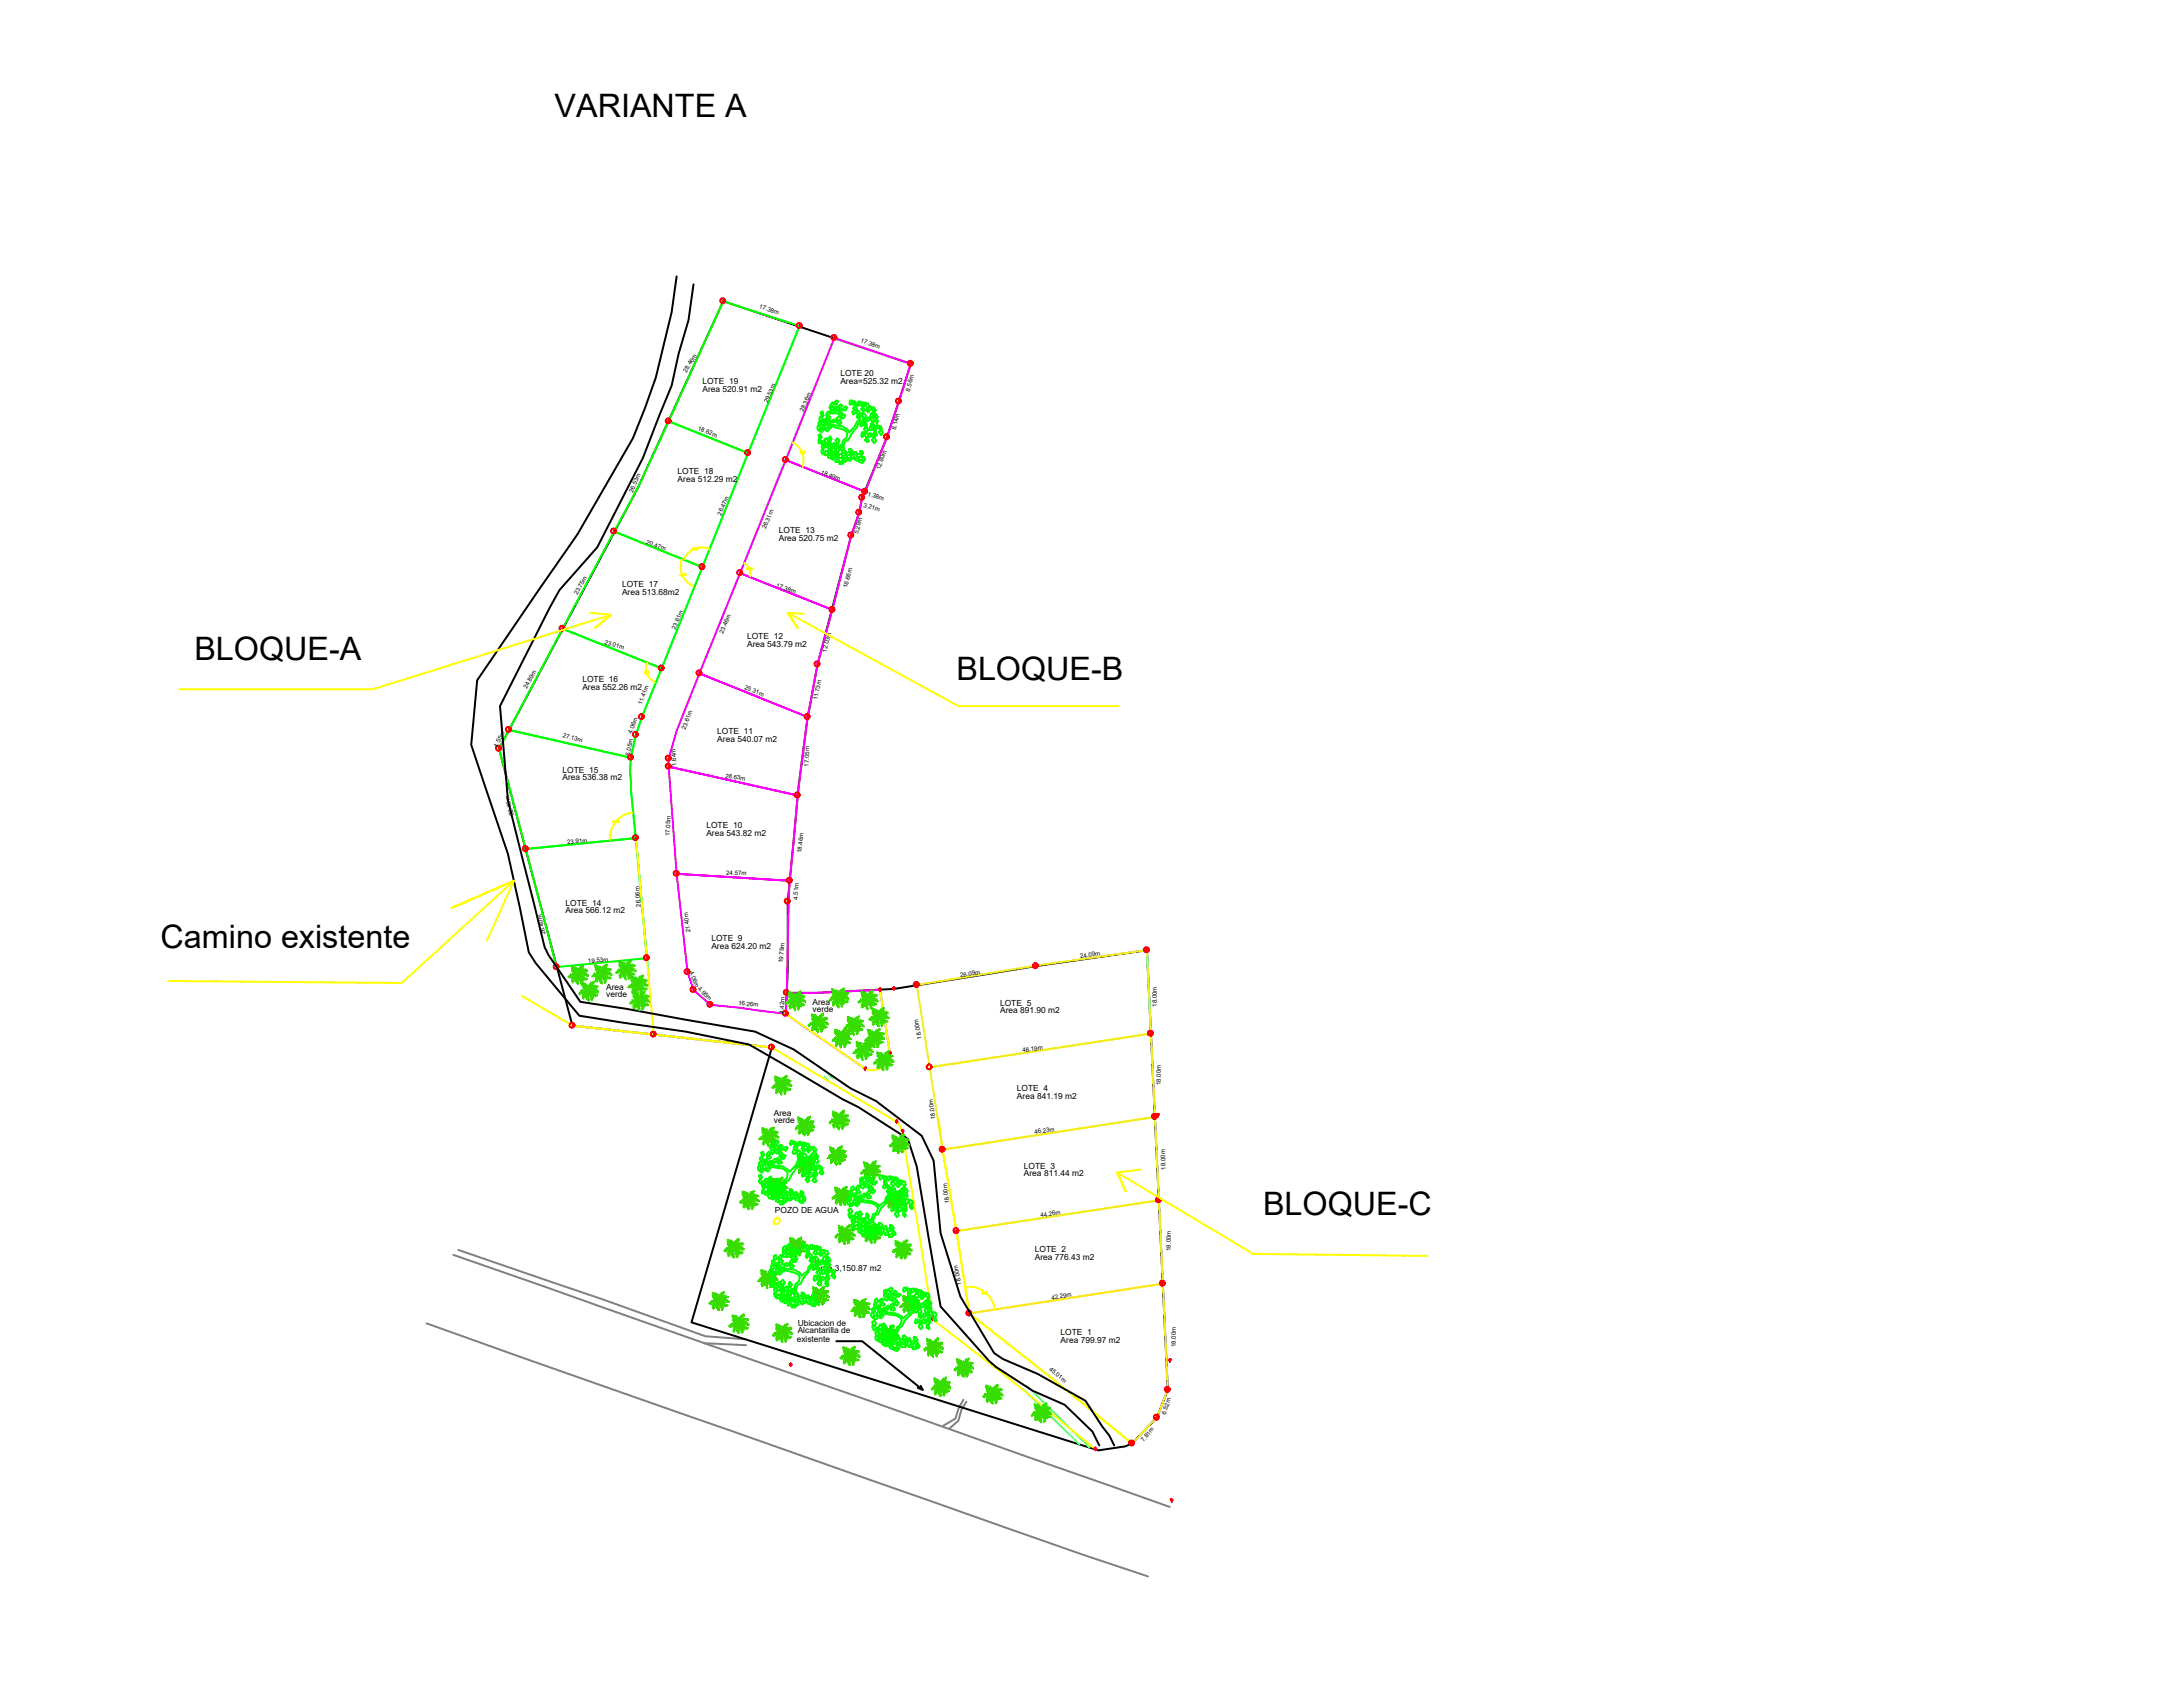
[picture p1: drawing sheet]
<svg xmlns="http://www.w3.org/2000/svg" width="279mm" height="216mm" viewBox="0 0 279 216" stroke-linecap="round" stroke-linejoin="round" font-family="sans-serif">
<defs><g id="words">
<g font-size="4.1">
<text x="71" y="14.9">VARIANTE A</text>
<text x="24.9" y="84.5">BLOQUE-A</text>
<text x="122.4" y="87.1">BLOQUE-B</text>
<text x="20.6" y="121.4">Camino existente</text>
<text x="161.7" y="155.5">BLOQUE-C</text>
</g>
<g font-size="1.1">
<text x="89.9" y="49.1">LOTE 19</text>
<text x="89.9" y="50.1">Area 520.91 m2</text>
<text x="107.6" y="48.1">LOTE 20</text>
<text x="107.6" y="49.1">Area=525.32 m2</text>
<text x="86.7" y="60.6">LOTE 18</text>
<text x="86.7" y="61.7">Area 512.29 m2</text>
<text x="99.7" y="68.3">LOTE 13</text>
<text x="99.7" y="69.3">Area 520.75 m2</text>
<text x="79.6" y="75.1">LOTE 17</text>
<text x="79.6" y="76.1">Area 513.68m2</text>
<text x="95.6" y="81.7">LOTE 12</text>
<text x="95.6" y="82.7">Area 543.79 m2</text>
<text x="74.5" y="87.3">LOTE 16</text>
<text x="74.5" y="88.3">Area 552.26 m2</text>
<text x="91.8" y="93.9">LOTE 11</text>
<text x="91.8" y="94.9">Area 540.07 m2</text>
<text x="72" y="98.9">LOTE 15</text>
<text x="72" y="99.8">Area 536.38 m2</text>
<text x="90.4" y="106">LOTE 10</text>
<text x="90.4" y="107">Area 543.82 m2</text>
<text x="72.4" y="115.9">LOTE 14</text>
<text x="72.4" y="116.8">Area 566.12 m2</text>
<text x="91" y="120.5">LOTE 9</text>
<text x="91" y="121.5">Area 624.20 m2</text>
<text x="77.6" y="126.7">Area</text>
<text x="77.6" y="127.6">verde</text>
<text x="104" y="128.6">Area</text>
<text x="104" y="129.5">verde</text>
<text x="128" y="128.7">LOTE 5</text>
<text x="128" y="129.6">Area 891.90 m2</text>
<text x="99" y="142.8">Area</text>
<text x="99" y="143.7">verde</text>
<text x="130.2" y="139.6">LOTE 4</text>
<text x="130.2" y="140.7">Area 841.19 m2</text>
<text x="131" y="149.5">LOTE 3</text>
<text x="99.2" y="155.3">POZO DE AGUA</text>
<text x="131" y="150.6">Area 811.44 m2</text>
<text x="103.9" y="161.7">Area</text>
<text x="132.4" y="160.2">LOTE 2</text>
<text x="132.4" y="161.2">Area 776.43 m2</text>
<text x="103.9" y="162.6">verde 3,150.87 m2</text>
<text x="102" y="171.8">existente</text>
<text x="102.1" y="169.7">Ubicacion de</text>
<text x="102.1" y="170.6">Alcantarilla de</text>
<text x="135.7" y="170.9">LOTE 1</text>
<text x="135.7" y="171.9">Area 799.97 m2</text>
</g>
<g font-size=".8">
<text x="97.1" y="39.4" transform="rotate(18 97.1 39.4)">17.38m</text>
<text x="87.9" y="47.7" transform="rotate(-59 87.9 47.7)">28.46m</text>
<text x="110.1" y="43.8" transform="rotate(20 110.1 43.8)">17.38m</text>
<text x="98.3" y="51.6" transform="rotate(-67 98.3 51.6)">29.53m</text>
<text x="102.9" y="52.8" transform="rotate(-67 102.9 52.8)">28.36m</text>
<text x="116.4" y="50.1" transform="rotate(-76 116.4 50.1)">8.56m</text>
<text x="89.3" y="55.1" transform="rotate(20 89.3 55.1)">18.62m</text>
<text x="114.7" y="55.1" transform="rotate(-77 114.7 55.1)">8.14m</text>
<text x="81" y="63.1" transform="rotate(-67 81 63.1)">26.53m</text>
<text x="92.3" y="66" transform="rotate(-67 92.3 66)">26.47m</text>
<text x="105" y="60.6" transform="rotate(20 105 60.6)">18.49m</text>
<text x="110.5" y="64.8" transform="rotate(16 110.5 64.8)">3.21m</text>
<text x="111" y="63.4" transform="rotate(16 111 63.4)">1.38m</text>
<text x="112.6" y="60.1" transform="rotate(-71 112.6 60.1)">12.80m</text>
<text x="82.7" y="69.7" transform="rotate(17 82.7 69.7)">20.47m</text>
<text x="98" y="67.8" transform="rotate(-67 98 67.8)">26.31m</text>
<text x="109.8" y="68.4" transform="rotate(-76 109.8 68.4)">5.29m</text>
<text x="73.9" y="76.1" transform="rotate(-61 73.9 76.1)">23.75m</text>
<text x="99.3" y="75.1" transform="rotate(18 99.3 75.1)">17.38m</text>
<text x="108.4" y="75.3" transform="rotate(-75 108.4 75.3)">16.66m</text>
<text x="77.3" y="82.4" transform="rotate(18 77.3 82.4)">23.01m</text>
<text x="86.5" y="80.6" transform="rotate(-67 86.5 80.6)">23.61m</text>
<text x="92.6" y="81.1" transform="rotate(-67 92.6 81.1)">23.46m</text>
<text x="105.8" y="83.5" transform="rotate(-76 105.8 83.5)">12.03m</text>
<text x="67.4" y="88.2" transform="rotate(-61 67.4 88.2)">24.89m</text>
<text x="95.2" y="88.2" transform="rotate(20 95.2 88.2)">25.31m</text>
<text x="104.6" y="89.6" transform="rotate(-79 104.6 89.6)">11.73m</text>
<text x="63.6" y="95.7" transform="rotate(-60 63.6 95.7)">4.55m</text>
<text x="72" y="94.3" transform="rotate(17 72 94.3)">27.13m</text>
<text x="80.9" y="93.9" transform="rotate(-69 80.9 93.9)">4.06m</text>
<text x="82.2" y="90.2" transform="rotate(-70 82.2 90.2)">11.41m</text>
<text x="87.7" y="93.4" transform="rotate(-70 87.7 93.4)">23.61m</text>
<text x="80.6" y="96.7" transform="rotate(-80 80.6 96.7)">5.05m</text>
<text x="86.6" y="98" transform="rotate(-93 86.6 98)">1.64m</text>
<text x="92.8" y="99.5" transform="rotate(9 92.8 99.5)">28.63m</text>
<text x="103.5" y="98.1" transform="rotate(-87 103.5 98.1)">17.05m</text>
<text x="65.8" y="104.3" transform="rotate(-104 65.8 104.3)">22.49m</text>
<text x="85.7" y="107" transform="rotate(-87 85.7 107)">17.05m</text>
<text x="72.6" y="108" transform="rotate(-6 72.6 108)">23.91m</text>
<text x="92.9" y="112">24.57m</text>
<text x="102.6" y="109.2" transform="rotate(-85 102.6 109.2)">18.46m</text>
<text x="69.8" y="119.6" transform="rotate(-101 69.8 119.6)">26.40m</text>
<text x="82" y="116" transform="rotate(-95 82 116)">26.06m</text>
<text x="88.4" y="119.3" transform="rotate(-98 88.4 119.3)">21.40m</text>
<text x="102.1" y="115.1" transform="rotate(-87 102.1 115.1)">4.51m</text>
<text x="75.3" y="123.3" transform="rotate(-6 75.3 123.3)">19.53m</text>
<text x="88.3" y="124.4" transform="rotate(69 88.3 124.4)">4.06m</text>
<text x="100.2" y="123.3" transform="rotate(-84 100.2 123.3)">19.79m</text>
<text x="122.9" y="125" transform="rotate(-8 122.9 125)">26.09m</text>
<text x="138.3" y="122.6" transform="rotate(-9 138.3 122.6)">24.09m</text>
<text x="89.3" y="126.6" transform="rotate(45 89.3 126.6)">4.95m</text>
<text x="94.5" y="128.6" transform="rotate(6 94.5 128.6)">16.26m</text>
<text x="100.3" y="129.7" transform="rotate(-87 100.3 129.7)">4.42m</text>
<text x="148.1" y="128.8" transform="rotate(-90 148.1 128.8)">18.00m</text>
<text x="118" y="132.9" transform="rotate(-101 118 132.9)">18.00m</text>
<text x="130.9" y="134.7" transform="rotate(-9 130.9 134.7)">48.19m</text>
<text x="119.7" y="143.2" transform="rotate(-99 119.7 143.2)">18.00m</text>
<text x="148.6" y="138.9" transform="rotate(-90 148.6 138.9)">18.00m</text>
<text x="132.4" y="145.1" transform="rotate(-9 132.4 145.1)">46.23m</text>
<text x="149.2" y="149.7" transform="rotate(-93 149.2 149.7)">18.00m</text>
<text x="121.5" y="154" transform="rotate(-98 121.5 154)">18.00m</text>
<text x="133.2" y="155.8" transform="rotate(-9 133.2 155.8)">44.26m</text>
<text x="149.8" y="160.1" transform="rotate(-90 149.8 160.1)">18.00m</text>
<text x="123" y="164.4" transform="rotate(-101 123 164.4)">18.00m</text>
<text x="134.6" y="166.3" transform="rotate(-8 134.6 166.3)">42.29m</text>
<text x="150.5" y="172.4" transform="rotate(-90 150.5 172.4)">18.00m</text>
<text x="134.2" y="175.3" transform="rotate(39 134.2 175.3)">45.01m</text>
<text x="146.4" y="184.6" transform="rotate(-52 146.4 184.6)">7.81m</text>
<text x="149.2" y="181" transform="rotate(-73 149.2 181)">6.52m</text>
</g>
</g></defs>
<!-- layer: CARRETERA -->
<path d="M58.7 160l18.5 6.3 13.1 4.7 5.1 .4M54.6 169.4l74.2 26.1 10.1 3.6 8 2.6M58 160.6l91.7 32.3M90.2 171.9l5.3 .3M123.3 179.1l-.6 1.2-.4 1.3-1.5 .8M123.7 179.4l-.7 1-.3 1.4-1.2 1" fill="none" stroke="#808080" stroke-width=".25"/>
<!-- layer: POZO DE AGUA -->
<path d="M99.5 155.8a.44 .44 0 0 1 .3 .6 .44 .44 0 0 1-.7 .2M99.5 155.9a.44 .44 0 0 0-.4 .3 .44 .44 0 0 0 .1 .4" fill="none" stroke="#ff0" stroke-width=".25"/>
<!-- layer: POSTE DE LUZ -->
<g fill="none" stroke="#f00" stroke-width=".25">
<path d="M92.6 38.6h.1M85.6 53.9h.1M95.7 58h.1M100.6 58.9h.1M102.3 41.7h.1M106.8 43.3h.1M113.5 56h.1M115 51.4h.1M116.6 46.6h.1M78.6 68h.1M89.9 72.6h.1M94.7 73.3h.1"/>
<path d="M106.5 78h.1M109 68.5h.1M110 65.6h.1M110.3 63.7h.1M110.7 62.9h.1M63.9 95.8h.1M65.1 93.4h.1M72 80.5h.1M80.8 97h.1M81.4 94.1h.1M82.2 91.8h.1M84.7 85.5h.1"/>
<path d="M85.6 98.1h.1M85.6 97.1h.1M89.5 86.2h.1M103.4 91.8h.1M104.6 85h.1M67.3 108.7h.1M81.4 107.3h.1M86.6 111.8h.1M100.8 115.4h.1M101.1 112.7h.1M102.1 101.8h.1M71.2 123.8h.1"/>
<path d="M73.3 131.3h.1M82.8 122.6h.1M83.7 132.4h.1M88 124.4h.1M88.8 126.7h.1M90.9 128.6h.1M98.8 134.1h.1M100.6 129.7h.1M100.7 127.1h.1M110.6 136.7h.1M110.7 136.7h.1M110.7 136.6v.1"/>
<path d="M110.7 136.8v.2M110.9 136.7h.1M112.5 126.7h.1M112.6 126.7h.1M112.6 126.4v.2M112.6 126.7v.1M112.8 126.7h.1M113.8 134.8h.1M113.9 134.8h.1M113.9 134.7h.1M113.9 134.9v.2M114 134.8h.1"/>
<path d="M114.3 126.6h.1M114.4 126.6h.1M114.4 126.3v.1M114.4 126.6v.1M114.5 126.6h.1M117.2 126.1h.1M117.3 126.1h.1M117.3 125.9h.1M117.3 126.2v.1M117.5 126.1h.1M132.4 123.6h.2v.2M132.6 123.6h.1"/>
<path d="M132.6 123.4v.1M132.7 123.6h.1M146.7 121.6h.1M146.8 121.5v.1h.1M146.8 121.7v.2M147.1 132.3h.1M147.3 132.3h.1M147.3 132.2h.1M147.3 132.4v.1M114.7 143.6h.1M114.8 143.6h.1M114.8 143.7h.1"/>
<path d="M114.8 143.5h.1M115.4 144.7h.1M115.6 144.6v.1h.1M115.6 144.9v.1M120.5 147.1h.1v.2M120.6 147.1h.1M120.6 146.9v.1M120.8 147.1h.1M122.2 157.6h.1M122.4 157.4v.2h.1M122.4 157.7v.1M147.7 142.9h.1"/>
<path d="M147.8 142.9h.1M147.8 143.1h.1M147.8 142.8h.1M148.1 142.7h.1M148.2 142.7h.1M148.2 153.6h.1M148.2 142.6v.1M148.2 142.8v.1M148.3 142.7h.1M148.3 153.6h.1M148.3 153.7h.1M148.3 153.4v.1"/>
<path d="M101.1 174.7h.1M101.2 174.7h.1M101.2 174.4v.2M101.2 174.7v.1M101.3 174.7h.1M119.2 168.9h.1M119.4 168.9h.1M119.4 169h.1M119.4 168.6v.1M123.9 168.1h.1M124.1 168v.1h.1M124.1 168.2v.1"/>
<path d="M148.7 164.3h.1M148.8 164v.2M149 164.3h-.2v.1M149.3 177.9h.1M149.5 177.6v.1M149.6 177.9h-.1v.1M149.6 174.1h.1M149.7 174.1h.1M149.7 173.9v.2M149.7 174.2v.1M149.8 174.1h.1M140.1 185.5h.1"/>
<path d="M140.2 185.5h.1M140.2 185.6h.1M140.2 185.4h.1M140.3 185.5h.1M144.8 184.7h.1M144.9 184.6v.1h.1M144.9 184.9v.1M147.9 181.4h.2M148.1 181.4h.1M148.1 181.3v.1M148.1 181.6v.1M148.2 181.4h.1"/>
<path d="M149.8 192h.1M150 191.8v.2h.1M150 192.1v.1"/>
</g>
<!-- layer: POLIGONO LEVANTAMIENTO -->
<path d="M92.6 38.6l24 8-3.1 9.4-3.2 7.7-.3 1.9-1 2.9-4.4 16.5a153.3 153.3 0 0 0-3 22.5l-.8 7.9v8.7l-.1 3h3.7l10-.5a932 932 0 0 1 32.4-5l2.7 56.3-1.4 3.5-3.2 3.3-.9 .4-3.4 .5-52.1-16.4 10.3-35.1-25.5-2.8-9.4-35.5 17.7-33.4z" fill="none" stroke="#000" stroke-width=".25"/>
<!-- layer: ALINEACION CALLE -->
<path d="M102.3 41.6l-20.1 50.2-.8 2.3-.6 2.4-.2 2.2 .2 2.5 2.2 23.7M116.6 46.6l-9.8-3.3-20.2 50.2M105.5 137.7l.5 .7M105.9 137.4l.6 .6M146.8 121.6l.5 11.3M130.9 177.7l7.3 7.2M131.4 177.4l8 7.8" fill="none" stroke="#0ff" stroke-width=".25"/>
<!-- layer: LOTES -->
<path d="M119 136.6l28.3-4.3 .5 10.6-27.2 4.2zM120.6 147.1l27.2-4.2 .5 10.7-25.9 4zM122.4 157.6l25.9-4 .5 10.7-24.7 3.8z" fill="none" stroke="#f1eb1f" stroke-width=".25"/>
<path d="M124.1 168.1l24.7-3.8 .7 13.6-1.4 3.5-3.2 3.3-10.8-8.7z" fill="none" stroke="#f8d731" stroke-width=".25"/>
<path d="M100.6 58.9l10.1 4-.4 .8-.3 1.9-1 2.9-2.5 9.5-11.8-4.7zM106.8 43.3l9.8 3.3-3.1 9.4-2.8 6.9-10.1-4zM94.7 73.3l11.8 4.7-1.9 7-1.2 6.8-13.9-5.6zM85.6 98.1l16.5 3.7-1 10.9-14.5-.9zM89.5 86.2l13.9 5.6-1.3 10-16.5-3.7v-1l1-3.6zM86.6 111.8l14.5 .9-.5 17-5.9-.7-3.8-.4-2.1-1.9-.8-2.3z" fill="none" stroke="#f0f" stroke-width=".25"/>
<g fill="none" stroke="#0f0" stroke-width=".25">
<path d="M92.6 38.6l9.7 3.1-6.6 16.3-10.1-4.1zM85.6 53.9l10.1 4.1-5.8 14.6-11.3-4.6 3-5.6zM104.6 54.6l.3-.2 .1 .5-.2 .2-.2-.2zM104.8 55.7l.2-.1 .1 .4-.1 .2zM104.8 54l.2-.1 .1 .4-.2 .3-.1-.2zM104.9 56.1l.2 .5-.1 .1h-.2v-.4zM104.9 53.4l.2-.1 .2 .4-.2 .2-.2-.1zM105 52.8l.3-.2 .1 .6-.1 .1zM105.1 57.1l.3-.3 .1 .4-.1 .3h-.1zM105.1 57.6l.2-.1 .2 .4-.1 .2-.3-.1zM105.1 54.8h.3v.3l-.3 .2-.2-.1zM105.3 56.5h.2l.1 .1-.2 .4-.3-.2z"/>
<path d="M105.3 54.4l.2-.1 .1 .5-.1 .1-.2-.1zM105.4 53.7h.2l.2 .2-.3 .3-.2-.2zM105.5 56.2l.3-.1 .2 .4-.1 .2-.3-.1zM105.5 56.8l.3-.1 .1 .4-.3 .1zM105.5 53.9l.3-.1 .1 .4-.3 .2-.1-.1zM105.6 57.7h.3l.1 .3-.2 .2h-.3zM105.8 53.3h.4l.1 .1-.1 .3-.4-.2zM105.8 52.9l.2-.3 .3 .2-.3 .4h-.2zM105.9 58.2l.3-.1 .2 .4-.1 .1h-.3zM105.9 54.4h.4l.2 .2-.2 .2-.3-.1zM105.9 54l.3-.2 .2 .1-.2 .4h-.3zM105.9 54.7l.3 .1v.1l-.3 .3-.3-.1z"/>
<path d="M106 56.1l.3-.3 .1 .4-.1 .3h-.1zM106 56.6l.2-.1 .2 .3-.1 .3-.3-.1zM106 57h.3l.1 .1-.1 .4-.4-.2zM106 57.6l.2-.1 .2 .4-.1 .2-.3-.1zM106.2 52.1h.5l.1 .2-.1 .2-.4-.1zM106.3 52.6l.2-.2 .3 .1-.3 .4h-.2zM106.4 54.4l.4 .3 1 .2 .5 .3 .1 .4-.1 .5-.4 .2-.2 .8M106.4 57.3l.3-.1 .2 .4-.1 .3-.3-.2zM106.4 58l.3-.1 .1 .3-.3 .2zM106.5 56.8l.3-.1 .1 .3-.2 .2h-.3zM106.5 58.4h.3l-.1 .5-.3-.2zM106.5 53.8l.3-.1 .2 .1-.2 .2h-.3z"/>
<path d="M106.5 51.5l.3 .1-.3 .4h-.2v-.2zM106.8 52.6l.4-.1 .1 .3-.1 .1h-.4zM106.8 52.1l.2-.1 .3 .1-.3 .3h-.2zM106.8 51.5l.2-.2 .3 .1-.3 .4h-.2zM106.9 56.3l.3-.2 .2 .4-.1 .2-.3-.1zM106.9 56.8l.3-.1 .1 .4-.1 .2zM106.9 58.1h.3l.1 .1-.1 .4-.4-.1zM106.9 58l.3-.1 .1 .3-.1 .3zM106.9 58.9l.4-.2 .1 .3-.1 .1h-.4zM107 53.9h.6l.1 .1-.1 .3-.4-.1zM107 53.5l.4-.2 .3 .1-.3 .4h-.2zM107.2 57.2l.2 .4-.1 .3-.3-.2-.1-.2z"/>
<path d="M107.3 52.9l.4-.1 .2 .2-.5 .2zM107.3 52.5l.3-.2 .2 .1-.2 .4-.3-.2zM107.3 52l.3-.2 .2 .1-.2 .4-.3-.2zM107.4 58.1h.3l.1 .3-.1 .2h-.4zM107.4 59.1l.4-.1 .1 .3-.1 .1h-.4zM107.6 57h.2l-.1 .5h-.3zM107.7 57.6h.4l.2 .3-.5 .1zM107.7 53.3l.2-.3 .3 .2-.3 .3h-.2zM107.9 58.4l.4-.2 .1 .3-.1 .1h-.4zM107.9 58.6h.2l.2 .4-.1 .1-.4-.2zM107.9 52.3l.3-.3 .2 .1-.2 .4h-.3zM108.2 58l.5-.1 .1 .2-.1 .1h-.4z"/>
<path d="M108.4 58.6h.4l.2 .1-.2 .3-.4-.1zM108.7 57.5h.3l.1 .2-.1 .3-.3-.3zM108.8 51.3h.3v.5h-.3l-.1-.2zM109 58.1h.1l.2 .4-.1 .2-.4-.3zM109.1 57.9h.5l.1 .2-.1 .1-.4-.1zM109.2 52.5l.4-.1-.1 .5-.3 .1-.1-.2zM109.3 58.6h.5l.2 .1-.2 .3-.3-.1zM109.3 52h.3l.1 .4-.2 .1-.3-.2zM109.3 51.4h.2l.1 .4-.1 .2-.3-.4zM109.6 58.1h.5l.1 .3-.1 .1h-.4zM109.7 53.2h.3l.1 .3-.1 .2-.3-.3zM109.7 52.5l.3 .1 .1 .3-.3 .3-.2-.4z"/>
<path d="M109.8 58.9h.5l.2 .2-.2 .2-.3-.2zM109.8 51.4h.3l-.1 .5h-.3zM110 52.9h.3l-.1 .4-.2 .1-.2-.2zM110.1 53.5l-.1 .3-.3 .1-.4 .8-.6 .6-.3-.4-.6-.3-1.4-.3M110.1 57.7h.2l.2 .3-.2 .2-.2-.2zM110.2 54h.3v.4l-.3 .2-.1-.2zM110.2 51.5h.3l.1 .4-.1 .2-.4-.3zM110.3 58.5h.3l.1 .2-.1 .3-.3-.3zM110.3 52.1h.2l.2 .4-.2 .1-.3-.2zM110.3 55.3h.3l-.1 .5-.2 .2-.1-.3zM110.5 53.8l-.4 .1-.5 .9-.6 .8-.4 .7-.4 .2-.3 .6 .2 .4M110.5 53.5h.2l.2 .4-.2 .3-.2-.4z"/>
<path d="M110.5 52.9l.2 .1 .2 .3-.3 .2-.3-.3zM110.5 51.5h.2l-.1 .5h-.3l-.1-.1zM110.7 54.7l.3 .1 .1 .3-.2 .2-.3-.4zM110.7 54.2h.2l.1 .4-.1 .1-.3-.3zM110.7 55.4h.3l.1 .4-.1 .3-.4-.4zM110.9 51.6h.2l.1 .4-.1 .3-.4-.4zM110.9 56.1h.1l.2 .4-.2 .1-.3-.3zM111 52.3h.1l.1 .3-.1 .2-.2-.3zM111.1 53.4h.3l-.2 .4-.2 .1-.1-.2zM111.2 52h.3v.4l-.3 .1-.1-.1zM111.2 55.4h.3v.4l-.3 .2-.1-.2zM111.4 54.6h.2v.5h-.2l-.2-.2z"/>
<path d="M111.5 53.4l.2 .1 .2 .3-.2 .2-.3-.3zM111.5 52.9h.2v.5h-.2l-.1-.1zM111.6 54h.1l.2 .4-.2 .3-.2-.4zM111.6 55.7l.3-.1 .1 .2-.1 .3zM111.7 52.6l.3 .2 .1 .2-.1 .3-.4-.4zM111.7 52.1h.2l.2 .4-.2 .1-.3-.2zM111.7 54.7h.3l.1 .4-.1 .2-.3-.4zM111.7 56.1h.3l.1 .4-.2 .2-.3-.4zM111.9 53.8l.1-.1h.3l.1 .2-.1 .3zM111.9 55.3h.2l.2 .4-.3 .1-.3-.2zM112 53h.1l.3 .4-.3 .1-.2-.2zM112.1 54.4h.3v.4l-.3 .1-.1-.1z"/>
<path d="M112.5 54.6h.3l.1 .3-.1 .2-.3-.3zM112.6 55.1l.3 .1 .1 .2-.2 .3-.3-.4zM78.6 68l11.3 4.6-5.2 12.9-12.7-5zM65.1 93.4l15.7 3.6-.2 1.7 .2 2.5 .6 6.1-14.1 1.4-3.4-12.9zM72 80.5l12.7 5-2.5 6.3-.8 2.3-.6 2.9-15.7-3.6zM67.3 108.7l14.1-1.4 1.4 15.3-11.6 1.2zM97 149.3l.3-.1 .1 .3-.3 .3-.1-.1zM97.1 150.4l.3-.1 .1 .4-.2 .1zM97.1 148.8l.3-.1 .1 .3-.2 .2-.2-.2zM97.3 150.8l.2 .4-.1 .3-.3-.2zM97.3 148.2l.2-.2 .1 .4-.1 .1-.2-.1zM97.4 147.5l.2-.1 .2 .4-.2 .2z"/>
<path d="M97.5 151.7l.3-.1 .1 .4-.1 .2zM97.5 152.3l.1-.1 .3 .4-.1 .1h-.3zM97.5 149.5h.3v.3l-.3 .3-.2-.2zM97.6 151.2l.3-.1 .1 .2-.2 .3h-.3zM97.6 149.2l.3-.2 .1 .4-.1 .3-.3-.2zM97.8 148.4h.2l.2 .1-.3 .3h-.3zM97.9 150.9l.3-.1 .2 .4-.1 .1h-.3zM97.9 148.7l.3-.2 .1 .4-.4 .1zM98 152.5h.3l.1 .1-.2 .4-.3-.1zM98.2 151.3l.1 .4-.1 .3h-.2l-.1-.4zM98.2 148l.3-.1 .2 .3-.2 .1h-.3zM98.2 147.6l.2-.2 .3 .1-.3 .4-.2-.1z"/>
<path d="M98.3 149.2l.4-.2 .2 .3-.5 .1zM98.3 148.8l.2-.3 .3 .2-.3 .3-.2-.1zM98.3 149.4h.2v.3l-.2 .2-.3-.1zM98.4 150.7l.3-.1 .1 .3-.1 .3zM98.4 151.3l.1-.1 .3 .4-.1 .1h-.3zM98.4 151.7l.3-.1 .1 .2-.1 .3h-.4zM98.4 152.3l.1-.1 .3 .4-.1 .1h-.3zM98.5 152.7l.3 .4-.1 .3h-.3l-.1-.4zM98.5 146.9l.5-.1 .2 .2-.2 .1h-.3zM98.7 146.5l.2-.3 .3 .2-.3 .4-.2-.2zM98.7 147.4l.2-.3 .3 .2-.3 .3h-.2zM98.8 149.2l.4 .2 1 .1 .5 .4 .1 .3-.1 .6-.4 .3-.2 .6"/>
<path d="M98.8 152.1l.2-.1 .3 .3-.1 .2h-.3zM98.8 152.7l.2-.2 .2 .4-.2 .2zM98.9 151.5h.3l.1 .1-.3 .4-.2-.2zM98.9 153.1l.3-.1-.2 .5h-.2zM98.9 148.5l.3-.2 .2 .1-.2 .4h-.3zM99.2 147.3h.4l.1 .1-.1 .2-.4-.1zM99.2 146.9l.2-.3 .3 .2-.3 .3h-.2zM99.3 150.9l.3-.1 .2 .4-.1 .3-.3-.2zM99.3 152.9l.3-.2 .1 .3-.1 .2h-.4zM99.3 152.1l.3-.1 .2 .3-.1 .3-.3-.1zM99.3 152.7l.3-.1 .1 .4-.1 .1h-.2zM99.3 153.5h.4l.1 .2-.1 .2-.4-.2z"/>
<path d="M99.4 148.7l.5-.2 .2 .3-.2 .1h-.3zM99.4 148.3l.4-.3 .3 .2-.3 .3zM99.4 146l.3 .1-.3 .4h-.2v-.3zM99.6 151.3l.1 .4-.1 .3h-.2l-.1-.4zM99.7 147.5h.4l.1 .3-.1 .1h-.3zM99.7 147.1l.5-.1-.3 .4h-.2zM99.7 146.6l.2-.1 .3 .1-.3 .3h-.2zM99.8 152.9h.3l.1 .1-.1 .4-.4-.2zM99.8 153.7h.4l.1 .3-.1 .1h-.4zM99.9 151.7h.3l-.1 .5-.3-.1zM100.1 152.3h.3l.3 .2-.3 .2-.2-.1zM100.1 148l.2-.2 .3 .1-.3 .4h-.2z"/>
<path d="M100.2 147l.4-.2 .2 .1-.2 .4zM100.2 159.7l.2-.2 .3 .1-.3 .4h-.2zM100.3 153h.4l.1 .2-.1 .2h-.4zM100.3 153.4h.1l.3 .2-.1 .3-.4-.3zM100.6 152.6h.5l.1 .3-.1 .1-.4-.1zM100.7 159.5l.3-.3 .2 .1-.2 .4h-.3zM100.8 153.4l.4-.2 .1 .3-.1 .1h-.4zM101.1 152.2h.2l.2 .3-.2 .2-.2-.2zM101.2 146h.3v.4l-.3 .1-.1-.1zM101.2 160l.4-.3 .2 .1-.2 .4zM101.3 152.9h.2l.2 .2-.1 .3-.4-.3zM101.5 152.6h.5l.1 .1-.1 .3-.4-.1z"/>
<path d="M101.6 147.1h.4l-.2 .5h-.2l-.1-.1zM101.7 153.4l.5-.2 .1 .3-.1 .1h-.4zM101.7 146.6l.3 .2 .1 .2-.3 .3-.2-.4zM101.7 146.1h.1l.2 .4-.2 .1-.2-.2zM102 152.9h.5l.1 .1-.1 .2-.4-.1zM102.1 147.9h.2l.2 .3-.2 .2zM102.1 147.3h.2l.2 .3-.3 .3-.2-.4zM102.2 153.6h.5l.2 .1-.2 .3-.4-.1zM102.2 146.1h.3l-.2 .4-.2 .1zM102.3 147.5h.4l-.1 .5h-.3l-.1-.1zM102.5 148.3l-.4 .2-.4 .8-.6 .6-.9-.6-1-.1-.4-.3M102.5 152.5h.2l.2 .2-.2 .3-.2-.3z"/>
<path d="M102.6 148.8h.3v.4l-.3 .1-.1-.3zM102.6 146.2h.3l.1 .4-.1 .2-.4-.3zM102.7 153.1h.3l.1 .4-.1 .2-.3-.3zM102.7 146.8l.4 .3-.2 .3-.3-.4zM102.7 150.1h.3l-.1 .5-.3-.2zM102.7 159.2h.3v.5h-.3l-.1-.1zM102.9 148.4l-.4 .1-1.2 1.8-.3 .8-.4 .1-.3 .6 .1 .4M102.9 148.3h.2l.1 .4-.1 .1-.2-.3zM102.9 147.6h.2l.1 .4-.2 .3-.3-.4zM102.9 146.2h.2l-.1 .4-.3 .2-.1-.2zM103.1 149.4h.3l.1 .4-.3 .3-.2-.4zM103.1 148.8l.3 .4-.2 .2-.2-.4z"/>
<path d="M103.1 150.2h.3l.1 .4-.1 .1-.4-.3zM103.2 146.4h.3l.1 .4-.1 .1-.4-.3zM103.2 150.8h.2l.2 .3-.2 .2-.3-.4zM103.2 160h.3l.1 .3-.1 .2-.3-.3zM103.2 159.3h.2l.2 .4-.2 .3-.3-.4zM103.4 146.9l.2 .4-.1 .2-.3-.4zM103.5 148h.2l-.1 .5h-.2l-.2-.1zM103.6 146.8h.3v.3l-.3 .2-.1-.3zM103.6 150.2l.3-.1v.5l-.3 .1-.1-.3zM103.7 149.3h.3v.4l-.3 .1-.1-.1zM103.7 159.3h.3v.5h-.3l-.1-.1zM103.9 148.2h.2l.2 .3-.2 .3-.4-.4z"/>
<path d="M103.9 147.6h.2v.4l-.2 .2-.2-.2zM104 148.8h.1l.2 .4-.2 .1-.2-.3zM104.1 147.4h.3l.1 .4-.1 .2-.4-.4zM104.1 146.8l.4 .3-.2 .3-.3-.4zM104.1 149.4h.3l.1 .4-.1 .1-.3-.2zM104.1 150.8h.3l.1 .4-.2 .1-.3-.2zM104.1 150.2h.2l.1 .4-.1 .2-.3-.4zM104.1 159.5h.3l.1 .3-.1 .3-.3-.4zM104.3 149.9l.2 .2 .1 .2-.2 .3-.3-.4zM104.4 148.3h.2l.2 .4-.2 .2-.3-.4zM104.4 147.8h.1l.3 .2-.3 .3-.2-.4zM104.4 159.5h.2v.5h-.2l-.1-.2z"/>
<path d="M104.5 149.2h.3v.3l-.3 .2-.1-.3zM104.8 159.6h.2l.1 .4-.1 .2-.2-.4zM104.9 149.2l.2 .1 .2 .2-.2 .3-.2-.4zM105 149.8h.3l.1 .4-.3 .1-.2-.2zM105.1 160h.4l-.1 .3-.3 .2-.1-.2zM108.4 153.7l.3-.1 .1 .4-.1 .1h-.3zM108.6 155.4l.2-.1 .2 .3-.2 .3zM108.6 153.1l.2-.1 .2 .5-.2 .1-.2-.1zM108.8 154.6l.3 .4-.1 .3-.3-.2-.1-.2zM109 156.2l.2-.2 .3 .4-.2 .1h-.2zM109 156.8l.2-.3 .1 .4-.1 .3h-.1zM109 154h.2l.1 .1-.3 .3h-.3z"/>
<path d="M109 152l.2-.2 .1 .4-.3 .1zM109 152.3l.2 .6-.2 .1-.2-.1v-.4zM109.2 155.5h.3l-.2 .5h-.2zM109.2 153.6l.3-.1 .1 .4-.3 .2-.1-.1zM109.3 155.9l.3-.1 .2 .4-.1 .2-.2-.1zM109.3 153l.3-.1 .1 .5-.1 .1-.3-.1zM109.3 152.7h.3v.3l-.3 .2-.2-.1zM109.5 156.9l.2-.1 .1 .2-.1 .3h-.4zM109.6 155.1l.2 .4-.1 .3h-.2v-.4zM109.6 152.3h.4l.1 .3-.1 .1h-.3zM109.6 152l.2-.3 .3 .1-.3 .4h-.2zM109.7 153.6l.5-.1 .1 .2-.1 .2h-.4z"/>
<path d="M109.7 153.9h.3v.2l-.3 .3-.2-.2zM109.8 155.1l.3-.1 .2 .4-.1 .1h-.2zM109.8 155.8l.3-.3 .1 .4-.1 .3h-.1zM109.8 156.8l.3-.3 .1 .4-.1 .3h-.1zM109.8 157.3l.2-.1 .2 .4-.1 .2-.3-.1zM109.8 153.1l.3-.1 .2 .1-.2 .3h-.3zM110 156h.2l.1 .3-.2 .2h-.3zM110.1 151.2h.4l.1 .3-.1 .1h-.4zM110.1 150.8l.5-.1-.3 .4h-.2zM110.1 151.8l.4-.2 .2 .1-.2 .4zM110.2 153.6l.4 .3 1 .1 .5 .2 .3 .4-.3 .7-.4 .1-.2 .8M110.2 157l.3-.1 .2 .4-.1 .3-.3-.2z"/>
<path d="M110.3 157.4h.3l.1 .3-.2 .2h-.3zM110.5 155.9h.2l-.1 .5-.3-.1zM110.5 156.3l.2 .4-.1 .2h-.3v-.4zM110.6 152.7l.3 .2-.3 .3-.3-.1v-.1zM110.6 151.7l.4-.1 .2 .2-.5 .2zM110.6 151.3l.3-.2 .2 .1-.2 .4-.3-.1zM110.6 150.7l.4-.3 .2 .2-.2 .3zM110.7 156l.3-.2 .2 .4-.1 .2-.2-.1zM110.7 157.2l.3-.3 .2 .4-.1 .3h-.2zM110.7 157.9h.4l.1 .2-.1 .2-.2-.1zM110.9 155.4l.1-.1 .2 .3-.1 .2h-.2zM110.9 157.2h.2l-.1 .5h-.3z"/>
<path d="M110.9 156.5l.1-.1 .2 .4-.1 .1h-.2zM111 153h.4l.1 .2-.1 .2h-.4zM111 152.6l.2-.3 .3 .2-.3 .4h-.2zM111.1 152h.5l.1 .1-.1 .2-.4-.1zM111.2 158.2h.4l.3 .1-.2 .3-.3-.2zM111.2 151.6l.3-.3 .2 .2-.2 .3h-.3zM111.4 156.2l.2-.2 .1 .3-.2 .2h-.3zM111.4 157.3l.2-.1 .1 .2-.2 .3h-.3zM111.5 156.8l.5-.1 .1 .2-.1 .1h-.4zM111.5 152.5l.2-.3 .3 .1-.3 .4-.2-.1zM111.5 150.8l.2 .1-.2 .4h-.3v-.2zM111.7 157.4h.4l.3 .2-.3 .2-.2-.1z"/>
<path d="M111.7 157.8h.3l.1 .3-.1 .2-.4-.2zM111.7 151.3l.6-.1-.3 .4h-.3zM112.1 157h.4l.1 .2-.1 .2-.4-.1zM112.3 157.7h.5l.1 .2-.1 .2-.4-.2zM112.5 156.5h.3l.2 .4-.2 .3-.3-.4zM112.6 150.4h.4l-.1 .4-.3 .1-.1-.2zM112.8 157.3h.2l.1 .3-.1 .2-.4-.2zM112.9 157l.5-.1 .1 .3-.1 .1h-.4zM113.1 151.6h.3v.4l-.3 .1-.1-.1zM113.1 151.1h.3l.1 .4-.1 .2-.3-.4zM113.1 150.6h.3l.1 .2-.2 .3-.3-.4zM113.3 157.8l.4-.1 .1 .2-.1 .2h-.4z"/>
<path d="M113.5 157.3l.4-.1 .1 .2-.1 .2h-.4zM113.5 151.7h.3l.1 .4-.1 .1-.3-.2zM113.7 150.6h.2v.3l-.2 .2-.2-.3zM113.7 152.2l.3 .4-.2 .3-.3-.4zM113.8 158.1l.4-.2 .1 .3-.1 .1h-.4zM113.9 152.6l-.5 .6-.1 .5-.8 .7-.1-.3-.8-.4-1-.1-.4-.2M113.9 156.8h.3l.2 .4-.1 .2-.4-.4zM113.9 152h.3v.3l-.3 .2-.1-.2zM114 153.1h.4l-.1 .5h-.3l-.1-.1zM114 150.6l.3 .1 .1 .2-.1 .3-.3-.4zM114.2 151.2h.2l.1 .4-.2 .2-.3-.3zM114.2 154.5h.2v.4l-.2 .1-.2-.1z"/>
<path d="M114.3 152.9l-.4 .1-.2 .4-.2 .5-.7 .7-.4 .8-.4 .1-.3 .8 .2 .4M114.3 157.6h.1l.3 .3-.2 .2-.3-.3zM114.3 152.1h.2l.2 .4-.2 .1-.3-.3zM114.3 150.7h.2v.4l-.2 .1-.1-.3zM114.4 152.6l.4 .4-.3 .2-.2-.3zM114.5 153.9h.3l.1 .3-.1 .2-.3-.3zM114.5 153.2h.3l.1 .4-.2 .3-.3-.4zM114.7 150.7l.2 .1 .1 .3-.1 .2-.2-.4zM114.7 155.1h.2l.1 .4-.2 .3-.3-.4zM114.7 154.6h.1l.1 .3-.1 .2-.3-.3zM114.8 151.3h.2l.2 .4-.3 .3-.2-.4zM114.9 152.5h.3v.4l-.3 .1-.1-.1z"/>
<path d="M115 154.5h.4l-.1 .5h-.3l-.1-.1zM115.2 152.3l.5-.3-.1 .5-.3 .1zM115.2 151.1h.2l-.1 .5h-.3l-.1-.1zM115.2 153.7h.2v.4l-.2 .1-.2-.2zM115.3 152.6h.3l.1 .4-.1 .1-.3-.2zM115.4 153.1l.3 .1 .1 .3-.2 .2-.3-.3zM115.6 151.2h.2l.1 .4-.1 .2-.4-.3zM115.6 155.3h.2l.1 .2-.1 .3zM115.6 154.6h.2l.1 .4-.2 .1-.3-.2zM115.7 151.8h.1l.1 .4-.1 .1-.2-.2zM115.7 154.4h.2l.2 .4-.2 .2-.3-.4zM115.7 153.7l.4 .4-.3 .3-.2-.4z"/>
<path d="M115.8 152.1l.3 .1 .1 .3-.3 .2-.2-.4zM115.9 152.7h.2l.1 .4-.1 .1-.3-.2zM115.9 153.5h.4l-.1 .5h-.3l-.1-.1zM116.4 154.2h.3l.1 .4-.1 .2-.3-.3zM116.4 153.6h.3l.1 .4-.2 .2-.3-.3zM98.5 162.5l.3-.1 .1 .5-.2 .1-.2-.1zM98.7 163.6l.2-.1 .3 .4-.2 .3-.2-.2zM98.7 164.3l.2-.3 .1 .4-.1 .3h-.1zM98.7 162l.2-.1 .1 .3-.1 .3-.2-.1zM98.8 161.4l.2-.2 .2 .4-.2 .3-.2-.2zM99 165l.3-.2 .3 .4-.3 .2h-.1zM99 165.6l.3-.2 .1 .4-.1 .3z"/>
<path d="M99 162.8h.3v.2l-.3 .3-.2-.2zM99 160.7l.3-.1 .1 .5-.2 .1-.2-.1zM99.2 164.4h.2l.2 .1-.2 .4-.4-.1zM99.3 162.4l.3-.2 .1 .6-.3 .1-.1-.1zM99.4 164.8l.3-.1 .2 .3-.1 .2h-.2zM99.4 161.9l.3-.2 .1 .4-.2 .3-.2-.2zM99.4 161.6h.3v.3l-.3 .2-.2-.1zM99.6 164.2l.1-.2 .2 .4-.1 .3-.2-.2zM99.6 165.7h.2l.1 .2-.2 .3h-.3zM99.7 161.2h.4l.1 .2-.1 .2-.4-.1zM99.7 160.9l.2-.3 .3 .1-.3 .4h-.2zM99.8 166.2l.3-.1 .2 .3-.1 .2h-.3z"/>
<path d="M99.8 162.4h.5l.1 .1-.1 .3-.4-.2zM99.8 162l.4-.3 .2 .2-.2 .3h-.3zM99.8 162.6l.3 .2v.1l-.3 .2-.2-.1zM99.9 164l.3-.2 .2 .4-.1 .2h-.2zM99.9 164.5l.3-.1 .1 .4-.1 .2zM99.9 165.6l.2-.2 .2 .4-.1 .3-.3-.2zM100.1 164.9h.2l-.1 .5-.3-.1zM100.2 160.1h.4l.1 .1-.1 .3-.4-.2zM100.2 160.6l.4-.3 .2 .2-.2 .4h-.3zM100.3 162.4l.4 .2 1 .3 .5 .2 .1 .4-.1 .5-.4 .3-.2 .7M100.3 165.3l.3-.1 .2 .4-.1 .2-.3-.1zM100.3 165.9l.3-.1 .2 .4-.4 .1z"/>
<path d="M100.4 164.8l.3-.1 .1 .2-.1 .3h-.4zM100.4 166.3h.3l.1 .1-.2 .4-.3-.1zM100.4 161.7l.3-.1 .3 .1-.3 .3h-.3zM100.7 160.6l.4-.1 .1 .2-.1 .2h-.4zM100.7 160.1l.3-.1 .2 .1-.2 .2h-.3zM100.8 164.8l.3-.1 .2 .3-.1 .3-.2-.1zM100.8 165.4l.3-.2 .2 .4-.1 .2-.2-.1zM100.8 165.9l.3-.1 .2 .4-.2 .2zM100.8 166.8l.4-.1 .1 .2-.1 .2h-.4zM101 166.1h.2l-.1 .5-.3-.2zM101 161.9h.5l.1 .1-.1 .2-.4-.1zM101.1 164l.2 .4-.1 .3-.2-.2z"/>
<path d="M101.1 161.5l.2-.3 .3 .2-.3 .3h-.2zM101.2 160.9l.5-.2 .1 .3-.1 .1h-.4zM101.2 160.5l.4-.3 .2 .1-.2 .4zM101.3 167.1l.4-.2 .1 .3-.1 .1h-.4zM101.5 164.9h.2l.1 .1-.2 .4h-.3zM101.5 166.1h.2v.2l-.1 .3h-.3zM101.6 165.6h.5l.1 .2-.1 .1h-.4zM101.6 161.2l.2-.2 .3 .1-.3 .4h-.2zM101.8 166.3l.4-.1 .1 .2-.1 .2h-.4zM101.8 166.6h.2l.2 .3-.1 .2-.4-.3zM101.8 160.2l.3-.2 .2 .1-.2 .4h-.3zM102.1 165.9l.5-.1 .1 .3-.1 .1h-.4z"/>
<path d="M102.3 166.6h.4l.3 .1-.3 .2-.2-.1zM102.6 165.4h.3l.1 .3-.1 .2-.3-.2zM102.9 166.1h.1l.2 .3-.1 .3-.4-.4zM103 165.8h.5l.1 .3-.1 .1-.4-.1zM103.2 166.6h.5l.2 .1-.2 .2-.3-.1zM103.2 160.5l.3-.2-.1 .6-.2 .1-.1-.3zM103.5 166.1h.5l.1 .2-.1 .1h-.4zM103.6 160.5l.3 .1 .1 .3-.1 .2-.4-.4zM103.7 161.1l.3-.2h.3l-.2 .3-.2 .2zM103.7 161.1h.2l.2 .4-.2 .1-.3-.2zM103.9 166.8h.4l.1 .3-.1 .1-.4-.1zM104 161.5l-.5 .6-.1 .5-.8 .7-.3-.4-.6-.4-1.4-.3"/>
<path d="M104 165.7h.3l.2 .2-.2 .3-.3-.3zM104.1 162h.3v.4l-.3 .1-.1-.1zM104.3 166.4h.2l.3 .3-.2 .2-.3-.2zM104.3 160.1h.2l.1 .4-.2 .1-.3-.3zM104.3 163.3h.2v.5l-.2 .1-.2-.3zM104.4 161.7l-.4 .2-.5 .9-.6 .7-.4 .8-.4 .1-.3 .6 .2 .4M104.4 160.9l.2 .1 .2 .2-.2 .3-.3-.4zM104.5 161.5h.1l.2 .4-.2 .2-.2-.4zM104.6 162.6l.3 .2 .1 .2-.1 .3-.4-.4zM104.6 162.1h.2l.2 .4-.2 .1-.3-.2zM104.6 163.4h.3l.1 .4-.1 .2-.3-.4zM104.8 164h.2l.1 .4-.2 .1-.3-.2z"/>
<path d="M104.9 160.2h.2l.2 .4-.3 .1-.2-.2zM105 161.4h.3v.3l-.3 .2-.1-.3zM105.1 163.4h.3v.4l-.3 .1-.1-.1zM105.3 162.5h.2v.5h-.2l-.2-.1zM105.4 161.4l.2 .1 .2 .2-.2 .3-.2-.4zM105.4 160.9h.4l-.2 .5h-.2l-.1-.2zM105.5 162h.3l.1 .4-.3 .2-.2-.4zM105.6 160.6l.3 .1 .1 .3-.1 .2-.3-.3zM105.6 160.1h.3l.1 .4-.2 .1-.3-.3zM105.6 164h.3l.1 .4-.1 .3-.3-.4zM105.6 163.5h.2l.2 .3-.2 .2-.3-.4zM105.8 163.3h.2l.2 .3-.2 .2-.4-.3z"/>
<path d="M105.8 162.6h.1l.1 .4-.1 .3-.3-.4zM105.9 161.6h.3l.1 .3-.1 .2zM105.9 161h.3l.1 .4-.3 .1-.2-.3zM106 162.4h.3v.4l-.3 .1-.1-.1zM106.5 163l.3 .1 .1 .3-.1 .2-.4-.3zM106.5 162.5h.2l.2 .3-.2 .2-.3-.2zM111.5 168.1l.2-.1 .2 .3-.2 .3-.2-.1zM111.6 169.2l.3-.2 .2 .4-.1 .2h-.3zM111.6 169.7l.3-.1 .2 .4-.2 .3zM111.6 167.5l.3-.2 .1 .5-.1 .2-.3-.2zM111.9 166.8l.2-.1 .2 .5-.3 .1-.1-.1zM112 170.5l.3-.1 .2 .4-.1 .2-.3-.1z"/>
<path d="M112 171.1l.3-.2 .1 .4-.1 .2h-.2zM112 168.3h.3l.1 .3-.3 .3-.4-.2zM112 166.3l.3-.1 .1 .4-.3 .2-.1-.1zM112.3 169.9h.2l-.1 .5h-.3zM112.3 168l.2-.2 .1 .4-.2 .3-.1-.2zM112.4 170.3l.2-.2 .3 .4-.1 .3-.3-.2zM112.4 167.3l.2-.1 .2 .5-.2 .1-.2-.1zM112.4 167.1h.2v.2l-.2 .3-.3-.1zM112.6 169.5l.3 .4-.1 .2h-.3v-.4zM112.6 171.3l.3 .1-.1 .4-.4-.2zM112.6 166.8l.4-.1 .3 .2-.5 .2zM112.6 166.3l.3-.1 .2 .1-.2 .3h-.3z"/>
<path d="M112.8 168l.5-.2 .1 .3-.1 .1h-.4zM112.8 168.2h.2v.3l-.2 .2-.3-.1zM112.9 169.5l.2-.1 .3 .3-.1 .3-.3-.1zM112.9 170.1l.2-.1 .2 .4-.2 .1h-.1zM112.9 171.1l.2-.2 .2 .4-.2 .2h-.1zM112.9 167.6l.2-.3 .3 .2-.3 .2h-.2zM113 170.5l.3-.1 .1 .2-.3 .3h-.2zM113 171.5l.3 .4-.2 .3-.2-.2zM113.1 165.7l.4-.1 .2 .2-.2 .1h-.4zM113.1 165.2l.3-.2 .3 .2-.3 .2h-.3zM113.3 168l.4 .2 1 .1 .5 .3 .2 .4-.2 .6-.4 .3-.3 .6M113.3 171.4l.2-.1 .3 .3-.1 .3-.3-.1z"/>
<path d="M113.3 166.2l.2-.3 .3 .2-.3 .3-.2-.1zM113.4 171.9l.3-.1 .1 .2-.3 .3h-.2zM113.4 167.3l.3-.2 .2 .1-.2 .4h-.3zM113.5 170.3h.3l-.1 .5-.3-.2zM113.5 170.6l.3 .4-.1 .3h-.3v-.4zM113.7 166.1h.3l.3 .1-.3 .2-.2-.1zM113.7 165.7l.2-.3 .3 .2-.3 .3h-.2zM113.7 165l.3-.2 .3 .1-.3 .4zM113.8 170.4l.2-.3 .3 .4-.1 .3-.3-.2zM113.8 171.5l.2-.2 .3 .3-.1 .3h-.3zM113.8 172.3h.4l.2 .1-.2 .3-.3-.2zM113.9 169.7l.3-.1 .1 .4-.3 .1z"/>
<path d="M113.9 171.6l.3-.1 .1 .3-.3 .2h-.2zM113.9 170.9l.1-.1 .3 .3-.1 .2h-.3zM114 167.5l.4-.2 .1 .3-.1 .1h-.4zM114 166.9l.3-.1 .2 .1-.2 .3h-.3zM114.2 166.3h.5l.1 .1-.1 .3-.4-.1zM114.3 172.5h.5l.1 .3-.1 .1-.4-.1zM114.3 165.9l.2-.2 .3 .1-.3 .4h-.2zM114.3 165.4l.2-.2 .3 .1-.3 .4h-.2zM114.4 170.5l.3-.1 .1 .2-.3 .3h-.2zM114.4 171.6l.3-.1 .1 .3-.3 .2h-.2zM114.5 171.1h.5l.2 .2-.2 .1h-.3zM114.8 171.8h.4l.2 .2-.2 .2-.3-.2z"/>
<path d="M114.8 172.2h.2l.2 .2-.2 .3-.3-.3zM114.8 166.6l.2 .1-.2 .4-.3-.2v-.1zM114.8 165.7l.2-.1 .3 .1-.3 .2h-.2zM115.2 171.4h.4l.1 .1-.1 .3-.4-.2zM115.3 172h.5l.1 .3-.1 .1h-.4zM115.6 171l.2-.1 .3 .4-.3 .2zM115.7 164.8h.4l-.2 .4-.2 .1-.1-.1zM115.8 171.6h.3l.1 .3-.1 .3-.3-.3zM115.9 171.4l.5-.1 .2 .2-.2 .1h-.3zM116.2 165.9h.2v.4l-.2 .1-.1-.1zM116.2 165.4h.2l.2 .4-.2 .3-.2-.4zM116.2 164.9h.2l.2 .3-.3 .2-.2-.4z"/>
<path d="M116.3 172.2l.4-.2 .1 .3-.1 .1h-.4zM116.6 171.6h.4l.1 .2-.1 .2-.4-.1zM116.6 166.1h.2l.2 .3-.2 .2-.2-.3zM116.7 164.9h.3v.4l-.3 .1-.1-.2zM116.7 166.6l.3 .1 .1 .2-.3 .3-.2-.4zM116.8 172.4l.4-.1 .1 .2-.1 .2h-.4zM117 166.9l-.6 .7-.1 .5-.7 .6-.2-.2-.7-.4-1-.1-.4-.3M117 171.1h.2l.3 .4-.2 .3-.3-.4zM117 166.3h.2v.4l-.2 .1-.2-.1zM117.1 167.5h.4l-.2 .5h-.2l-.1-.2zM117.2 165.6h.3l.1 .3-.3 .3-.2-.4zM117.2 164.9l.3 .4-.2 .3-.2-.4z"/>
<path d="M117.2 168.9h.3v.3l-.3 .2-.1-.2zM117.3 167.2l-.3 .1-.3 .4-.1 .5-.8 .8-.4 .7-.4 .3-.2 .6 .1 .4M117.3 171.9h.2l.2 .4-.1 .2-.4-.3zM117.3 167.2l.3-.1 .2 .2-.2 .3zM117.3 166.4h.3l.1 .4-.1 .1-.3-.2zM117.3 165h.3v.4l-.3 .2-.1-.3zM117.6 168.2h.2l.2 .4-.2 .1-.2-.2zM117.6 167.6h.2l.2 .4-.3 .2-.2-.4zM117.7 169.5l.3 .1 .1 .3-.3 .2-.2-.4zM117.7 169h.1l.2 .4-.2 .1-.2-.3zM117.8 165.7h.3l.1 .4-.2 .2-.3-.4zM117.8 165.2h.2l.1 .2-.1 .3-.3-.4z"/>
<path d="M118 166.8h.2v.4l-.2 .1-.2-.1zM118.1 168.9h.4l-.2 .5h-.2l-.1-.2zM118.2 166.7l.3-.3h.2l-.1 .4-.3 .1zM118.2 165.4h.3l-.2 .5h-.2l-.1-.1zM118.2 168.1h.3v.4l-.3 .1-.1-.3zM118.5 167.5l.2 .1 .2 .2-.3 .3-.3-.4zM118.5 166.9h.1l.1 .4-.1 .2-.3-.3zM118.6 165.6h.3l.1 .3-.1 .3-.4-.4zM118.6 169.6h.3l.1 .4-.1 .1-.3-.2zM118.6 169h.3l.1 .4-.3 .2-.2-.4zM118.7 166.2h.2l.1 .4-.1 .1-.3-.3zM118.7 168.7h.3l.1 .4-.1 .3-.4-.4z"/>
<path d="M118.7 168.1l.4 .4-.2 .2-.3-.4zM118.9 166.4l.2 .2 .1 .2-.2 .3-.3-.4zM119 167.1h.1l.1 .4-.1 .2-.2-.4zM119 167.8h.4l-.2 .5h-.2l-.1-.1zM119.5 168.6h.2l.2 .4-.2 .1-.2-.2zM119.5 168h.2l.2 .3-.3 .3-.2-.4z"/>
</g>
<!-- layer: ROTULOS LOTES -->
<path d="M107 171.6h3.3l7.8 6.3M117.8 177.4l.3 .5-.6-.3" fill="none" stroke="#000" stroke-width=".25"/>
<!-- layer: POLIGONO APROBADO -->
<path d="M113.9 134.8l-1.3-8.1-8.2 .4h-3.7l-.1 2.6 9.9 6.9" fill="none" stroke="#f0f" stroke-width=".25"/>
<g fill="none" stroke="#ff0" stroke-width=".25">
<path d="M101.5 56.7a2.35 2.35 0 0 1 1.1 1.1M102.6 57.9v.1v-.1l-.1 .1v-.1h.1v.1h-.1M102.7 58a2.35 2.35 0 0 1 0 1.6M102.7 57.9h.2v.1h-.2zM102.9 57.9h.1v.1h-.1zM103 57.9h.1M75.6 78.4l2.6 .3-2 1.6 2-1.6-30.5 9.5h-24.7M87.1 73.6h.3h-.2M87.3 71.6a2.73 2.73 0 0 0 0 1.9M87.4 73.7a2.73 2.73 0 0 0 1.3 1.3M87.5 73.6h-.1h.1M87.6 73.5v.1h.1v-.1h-.1h.1"/>
<path d="M88.6 70.4a2.48 2.48 0 0 0-1 1.1M88.6 70.3h.2v-.1v.1h-.2h.2M88.8 70.2h.1v.1h-.1zM88.9 70.3l.1-.1v.1zM89 70.3v-.1v.1M89.1 70.2v.1v-.1v.1h.2v-.1h-.2h.2M89.2 70.1a2.48 2.48 0 0 1 1.5 .1M95.3 72.1l.5 .5M95.7 72.7v.1v-.1v.1h-.1v-.1h.1v.1h-.1M95.9 72.9v.8M96 72.7h-.1v.1v-.1l.1 .1h-.1M96.3 72.7l-.3 .1 .1-.1v.1v-.1l.2 .1h-.2"/>
<path d="M102.9 78.6l-2.1-.2 1.3 1.9-1.3-1.9 21.9 12h20.4M82.5 86v.2l.2-.2h-.2h.2v.2v-.2M82.8 84.8l-.1 .6v.5M82.8 86.1a1.97 1.97 0 0 0 1 1.2M82.8 86v.2v-.2h.1zM82.9 86h.1v.2h-.1zM83 86h.1M78.5 105.2h.1M78.6 105.2h.1M78.7 105.2h.1M78.7 105.2a3.2 3.2 0 0 0-.6 2.2M78.9 105.2h.1"/>
<path d="M79 105.2h.1M79.1 105.2h.1M79.1 105.1v.1M79.2 105.1v.1M80.9 104a3.2 3.2 0 0 0-2 1M81.4 107.3l2.3 25.1M62.3 120.3l3.5-7.6-8.2 3.6 8.2-3.6-14.4 13.1-29.8-.3M66.8 127.5l6.5 3.8 25.5 2.8 16 9.5M100.4 129.7h.2l9.9 6.9M112.6 126.7l1.3 8.1M113.9 134.8a2.22 2.22 0 0 1-3.5 1.8M114.7 143.6a1.59 1.59 0 0 1 .7 1.1"/>
<path d="M115.6 144.7l.3 3.1 3.5 21.1 10 7.7 10.8 8.9M120 143.2h.1l.5 3.9 1.8 10.5 1.7 10.5 10 7.9 10.8 8.7M146 149.7l-3 .4 1.1 2.5-1.1-2.5 17.4 10.4 22.2 .2M123.6 164.7a3.4 3.4 0 0 1 2.2 .5M125.7 165.4v.2l.1-.2h-.1h.1v.2v-.2M126 165.4h.1l-.1 .2zM126.1 165.4h.1l-.1 .2h.1M126.1 165.4a3.4 3.4 0 0 1 1.2 2M126.2 165.4h.1"/>
</g>
<g fill="#ff0" stroke="#ff0" stroke-width=".13">
<path d="M127.2 167.5h.2v.1z"/>
<path d="M123.6 164.8v.1z"/>
<path d="M90.7 70.3l.1-.1v.1z"/>
<path d="M87.6 71.6h.1z"/>
<path d="M80.9 104.1h.1z"/>
<path d="M78.1 107.5v.1z"/>
<path d="M82.9 84.8v.1h-.1z"/>
<path d="M83.8 87.3h.1z"/>
<path d="M88.8 75h.1z"/>
<path d="M102.7 59.6h.2l-.2 .2z"/>
<path d="M101.5 56.6l.1 .1z"/>
<path d="M96 73.7v.2z"/>
<path d="M95.2 72.1h.2z"/>
</g>
<path d="M117.3 126.1l15.7-2.6 13.8-1.9 .5 10.7-28.3 4.3z" fill="none" stroke="#f1eb1f" stroke-width=".25"/>
<g fill="none" stroke="#f00" stroke-width=".25">
<circle cx="92.5" cy="38.5" r=".32"/>
<circle cx="85.5" cy="53.9" r=".32"/>
<circle cx="95.7" cy="57.9" r=".32"/>
<circle cx="100.5" cy="58.8" r=".32"/>
<circle cx="102.3" cy="41.7" r=".32"/>
<circle cx="106.7" cy="43.2" r=".32"/>
<circle cx="113.5" cy="55.9" r=".32"/>
<circle cx="115" cy="51.3" r=".32"/>
<circle cx="116.5" cy="46.5" r=".32"/>
<circle cx="78.5" cy="68" r=".32"/>
<circle cx="89.8" cy="72.5" r=".32"/>
<circle cx="94.7" cy="73.3" r=".32"/>
<circle cx="106.5" cy="78" r=".32"/>
<circle cx="108.9" cy="68.5" r=".32"/>
<circle cx="109.9" cy="65.5" r=".32"/>
<circle cx="110.3" cy="63.6" r=".32"/>
<circle cx="110.7" cy="62.9" r=".32"/>
<circle cx="63.8" cy="95.8" r=".32"/>
<circle cx="65.1" cy="93.4" r=".32"/>
<circle cx="71.9" cy="80.4" r=".32"/>
<circle cx="80.7" cy="96.9" r=".32"/>
<circle cx="81.3" cy="94" r=".32"/>
<circle cx="82.1" cy="91.7" r=".32"/>
<circle cx="84.6" cy="85.5" r=".32"/>
<circle cx="85.5" cy="98.1" r=".32"/>
<circle cx="85.5" cy="97" r=".32"/>
<circle cx="89.5" cy="86.1" r=".32"/>
<circle cx="103.3" cy="91.7" r=".32"/>
<circle cx="104.6" cy="85" r=".32"/>
<circle cx="67.2" cy="108.6" r=".32"/>
<circle cx="81.3" cy="107.2" r=".32"/>
<circle cx="86.5" cy="111.8" r=".32"/>
<circle cx="100.8" cy="115.3" r=".32"/>
<circle cx="101" cy="112.7" r=".32"/>
<circle cx="102" cy="101.7" r=".32"/>
<circle cx="71.2" cy="123.7" r=".32"/>
<circle cx="73.2" cy="131.2" r=".32"/>
<circle cx="82.7" cy="122.6" r=".32"/>
<circle cx="83.6" cy="132.3" r=".32"/>
<circle cx="87.9" cy="124.3" r=".32"/>
<circle cx="88.7" cy="126.6" r=".32"/>
<circle cx="90.9" cy="128.5" r=".32"/>
<circle cx="98.7" cy="134" r=".32"/>
<circle cx="100.5" cy="129.7" r=".32"/>
<circle cx="100.6" cy="127" r=".32"/>
<circle cx="117.3" cy="126" r=".32"/>
<circle cx="118.9" cy="136.5" r=".32"/>
<circle cx="132.5" cy="123.6" r=".32"/>
<circle cx="146.7" cy="121.5" r=".32"/>
<circle cx="147.2" cy="132.2" r=".32"/>
<circle cx="120.6" cy="147.1" r=".32"/>
<circle cx="122.4" cy="157.5" r=".32"/>
<circle cx="147.8" cy="142.9" r=".32"/>
<circle cx="148.3" cy="153.6" r=".32"/>
<circle cx="124" cy="168" r=".32"/>
<circle cx="148.8" cy="164.2" r=".32"/>
<circle cx="149.4" cy="177.8" r=".32"/>
<circle cx="144.8" cy="184.7" r=".32"/>
<circle cx="148" cy="181.4" r=".32"/>
</g>
<!-- layer: CAMINO -->
<path d="M86.6 35.4l-.6 4.5-2.1 8.4-1.4 4-1.5 3.8-7.1 12.3-12.8 18.7-.8 8.2 4.7 14 1.5 6.8 1.2 5.8 .9 1.4 5.6 6.7 13.5 2 8.2 1.7 11.9 7 2 1 6.4 4 1.1 3.6 3.1 17.9 6.2 7 .9 .7 4.7 3.1 4.1 1.8 3.5 3.4 .9 1.8M88.8 36.4l-.7 4.6-1.2 4.3-.9 4-3.7 9.3-5.9 11.4-4.8 5.5-1.3 2.3-6.3 12.6 1 12 4.7 18.8 .5 1 4.1 6 5.8 .9 16.5 2.9 5 2.3 7.2 5 3.3 1.6 5.9 4.5 1.5 3.1 .9 9.3 2.5 8.1 4.3 7.3 1.2 .7 4.4 1.9 6.1 3.5 2.2 3.3 .9 1.1 .6 1.3" fill="none" stroke="#000" stroke-width=".25"/>
<!-- layer: PALME-1 -->
<g fill="none" stroke="#37dd00" stroke-width=".13">
<path d="M72.9 125v.2l.1-.2M72.9 125.2h.1M72.9 125h-.1h.1M73 124.9v.3l.1-.3M73 124.9l-.1 .1 .1-.1M73.1 123.6a1.33 1.33 0 0 1 .9 1M73.1 124.9h-.2h.2M73.2 123.6a1.33 1.33 0 0 0 .8 1.1M73.3 123.8v-.2v.2M73.3 123.8h-.2h.2M73.3 124.8v.2l.1-.2M73.3 124.8l-.2 .4v-.3"/>
<path d="M73.3 124.8h-.3h.3M73.3 125.7h.1M73.3 125.8h.1M73.3 124.4h.2M73.3 124h-.2l.3 .1M73.3 123.9h-.2l.2 .1M73.3 125h.3M73.3 123.6v.3M73.3 125.7v.1M73.4 123.8v-.2l.1 .3M73.4 124.8v.2l.1-.2M73.4 124.8l-.4-.1 .4 .1"/>
<path d="M73.4 124.8l-.1-.3 .2 .3M73.4 123.8h-.3l.2 .1M73.4 124.1h-.3l.3 .2 .1-.3v.3h-.4l.4 .1M73.4 125.3l-.3 .2 .3-.1M73.4 125.5l-.1 .2M73.4 125.4v.3h-.1M73.4 123.9v.2M73.4 125.3l.1 .2M73.4 125.4l-.1 .3M73.4 123.8l-.1 .2M73.5 123.9v-.3v.3M73.5 123.9h-.2l.3 .1"/>
<path d="M73.5 123.9h-.2h.2M73.5 124.7v.2l.1-.2M73.5 124.7l-.1-.2 .1 .3M73.5 125.2l-.4 .1h.3M73.5 125.2l.1 .2M73.5 124.8l.1 .1M73.5 124.8l.4 .2M73.6 124v-.2v.2M73.6 124h-.2l.4 .1M73.6 124.7v.2l.2-.2M73.6 124.7l-.1-.2 .1 .2M73.6 124.7h.3"/>
<path d="M73.6 124.9h-.2l.2 .1M73.6 124.8h.2l.1 .2M73.6 125v.3l-.1-.3-.2 .2h.2M73.6 124.1l-.1 .3M73.6 124.9l.2 .3M73.8 124.3l.2-.2-.1 .2M73.8 124.1v-.3v.3M73.8 124.1l.1-.2-.1 .4M73.8 124.1h-.3l.3 .2M73.8 124.7v.2l.1-.2M73.8 124.7l-.2-.2 .2 .2M73.8 124.7l.1 .1v.2"/>
<path d="M73.8 124.1l-.2 .3-.2 .1 .1-.1M73.8 124.3v.2M73.8 124.5l-.2 .2M73.8 124.1l-.3 .6M73.8 124.5l-.3 .2M73.9 124.5h-.1h.2M73.9 124.4h-.3h.3M73.9 124.3h-.3h.3M73.9 124.4l.1-.1-.1 .2M73.9 124.3h.1l-.1 .1M73.9 124.7v.1v-.1M73.9 124.7l-.1-.2 .1 .2"/>
<path d="M73.9 125.2l.1 .2-.1-.1M73.9 125.3l-.3 .2 .2-.2 .2 .2-.2-.1-.2 .3 .3-.2M73.9 125.5l.1 .2-.1-.2M73.9 125.7l.1 .1-.1-.1M73.9 125.8l.1 .1-.1-.1M73.9 125.7v.2v-.1M73.9 125.5l-.1 .3 .1-.1M73.9 125.2l-.3 .2 .3-.1M73.9 124.9l.1 .1-.1-.1M73.9 124.9l.1 .3-.1-.2M73.9 125l.1 .3-.1-.1M73.9 124.9h-.1h.1"/>
<path d="M73.9 125h-.3h.3M73.9 125.2h-.3h.3M73.9 124.3l.1 .1h.3M73.9 124.3h.5M73.9 124.4v.3M73.9 125.8v.1M73.9 124.4l-.1 .3M73.9 124.4l.1 .1M73.9 124.3l.1 .2M73.9 124.6a1.33 1.33 0 0 1 1.3 .3M73.9 124.5a1.33 1.33 0 0 0-1.2 .5M74 124.7a1.33 1.33 0 0 0 0 1.3"/>
<path d="M74 124.7a1.33 1.33 0 0 0 1.2 .6h-.2M74 124.6a1.33 1.33 0 0 1 .4 1.3M74 124.5a1.33 1.33 0 0 0-.7 1.2M74 124.7l-.1-.2 .1 .2M74 124.5v-.1v.3M74 124.7h.2h-.2M74 124.8h.2h-.2M74 124.8v.2l.2-.2M74 125.9h.1M74 124.8l-.2 .1h.1M74 124.8v.1v-.1M74 124.5h.3l-.1 .2"/>
<path d="M74 124.8v.1l.2-.1M74 124.7l.2 .1M74.2 124.5v-.2v.2M74.2 124.5l-.2-.1v.3M74.2 124.5l.1 .2-.1-.2M74.2 124.8h.1l-.1 .1M74.2 124.9l.2-.1-.1 .1M74.2 124.9v.1v-.1M74.2 127.2v.1v-.1M74.2 124h.3M74.2 124.9h.2l-.1 .1M74.2 124.8h.1"/>
<path d="M74.2 124.8l-.2 .2 .2-.1M74.2 124.9l-.2 .3 .3-.3M74.2 124.7l.1 .1M74.2 123.8v.3l-.2-.2M74.2 124.7v.1M74.2 124.5l-.2 .2M74.3 124.4l-.1-.1 .1 .1M74.3 124.4l.2 .1-.1-.1M74.3 124.4l.1 .3-.2-.2M74.3 125l.2-.1-.2 .1M74.3 124.9l-.1 .3 .1-.2M74.3 125v.3l.1-.3"/>
<path d="M74.3 127.2h-.1h.1M74.3 123.9h.4M74.3 125h.2l-.2 .2M74.3 125.2l-.1 .2M74.3 125l-.1 .3M74.3 125.2l.4 .2-.3-.1M74.3 125.2h.4M74.3 123.6v.4M74.3 124.4v.4M74.4 125.7a1.33 1.33 0 0 1 .9 1.1 1.37 1.37 0 0 1 1.3 .2M74.4 125l.3-.1-.3 .3M74.4 124.3l.1-.3-.1 .4"/>
<path d="M74.4 124.4l-.1-.3 .1 .3M74.4 124.3l.3 .2-.3-.1M74.4 124.3l.3-.3-.2 .3 .3 .1-.1-.1M74.4 125.2l.3 .2-.2-.2M74.4 125v.4v-.2M74.4 125.9h.1M74.4 124.1h-.5l.3 .2M74.4 125.3l-.2 .2M74.4 125.3l.3 .2-.3-.1-.1 .3 .1-.2M74.4 125.7l.1 .1M74.4 125.5l.1 .2M74.4 125.5l-.1 .3 .1-.1"/>
<path d="M74.4 125.7l-.1 .2 .1-.1v.1M74.4 123.6v.3M74.4 124.4v.3M74.4 124.4l-.1 .3 .1 .1M74.4 124.7l.1-.3v.3M74.4 124.7l.1 .2M74.4 126.1l.3 .1M74.4 125.7a1.33 1.33 0 0 0 .9 1M74.5 125.2l.3-.2-.3 .2M74.5 125.2l.3 .2-.1-.2M74.5 125.8h.1M74.5 126.9l-.1 .3 .1-.3"/>
<path d="M74.5 126.9h-.2h.1l-.1 .3 .1-.1h-.2h.1v.1M74.5 123.6l-.1 .2h.3M74.5 123.6h.2M74.5 123.6v.2l.2-.2M74.5 125.8v.1M74.5 124.7l.2 .2M74.5 124.7l.4-.2-.2 .2 .1 .2v-.2M74.5 125.9l.2-.1v.4M74.5 125.9l.2 .2M74.5 126.2l.3 .1M74.6 123.5a1.33 1.33 0 0 0-.7 1.2M74.7 124.3l.1-.3-.1 .3"/>
<path d="M74.7 124.3l.3 .1-.2-.1M74.7 125.2h.2l-.2 .1 .2 .1-.1-.1 .2-.1-.1 .1M74.7 123.6h.1M74.7 125.9h-.2h.3M74.7 127.8h.1M74.7 127.7v.1M74.8 124.3l.1-.3-.1 .3M74.8 125.9l-.1-.1 .1 .1M74.8 125.9h-.1h.2l-.1-.1 .1 .3M74.8 126.8l-.1 .3 .1-.3M74.8 126.8l-.4-.1 .3 .1-.2 .4 .2-.3-.4-.1 .2 .1M74.8 126.8v-.2l.1 .2"/>
<path d="M74.8 126.8l-.3-.1 .3 .1M74.8 124.7l.2 .2-.1-.2h.3l-.3 .1 .3 .1M74.8 127.3l-.3 .2M74.8 127.3v.4l-.1-.1-.2 .1M74.8 124.4l-.3 .3M74.8 125.9v.4M74.8 127.5l-.3 .1M74.8 125.9l-.1 .3M74.9 124.1h.1h-.1M74.9 124.1l.1 .2h-.2M74.9 125.3h.3h-.2M74.9 125.3l.1 .1-.1-.1"/>
<path d="M74.9 126.1v-.3l.1 .4M74.9 126.1h-.2h.2M74.9 126.8l-.1 .3 .1-.3M74.9 126.8v-.2l.1 .2M74.9 126.6l-.1 .1M74.9 126.1l-.1 .3-.3-.1 .4 .1-.2 .2h.2M74.9 127.1h-.2l.2 .1M74.9 127.1l-.1-.2 .2 .2M74.9 127.1l.1 .4-.1-.3M74.9 127.2l-.4 .1M74.9 127.2v.4l-.1-.3M74.9 126.2v.4"/>
<path d="M74.9 126.1l-.1 .2M75 124.1l.2 .2-.2-.2M75 125.3v.1v-.1M75 126.2v-.3l.2 .4M75 126.2h-.2h.2M75 126.8v.1v-.1M75 126.8v-.2l.2 .2M75 124.1h.2M75 124.5l-.2 .2M75 127.1l-.1-.2h.1l.2 .3M75 126.8l.3 .3M75 127.1v.2"/>
<path d="M75 126.8h.3M75.2 124.1v.2v-.2M75.2 126.3l.2-.1-.2 .2M75.2 126.3l.1-.2-.1 .2M75.2 126.4h-.3h.3M75.2 126.3h-.4h.4M75.2 126.4l.2-.1-.1 .1M75.2 126.8l-.2 .1 .2-.1M75.2 126.8v-.1l.1 .1M75.2 127.3l.2 .2-.2-.2M75.2 127.5l.2 .2-.2-.2M75.2 127.5l-.2 .3 .2-.2 .2 .2-.2-.1"/>
<path d="M75.2 127.7l.2 .3-.2-.2v.2l.1-.2 .1 .2h-.1M75.2 127.7l-.2 .3 .2-.3M75.2 127.3l-.3 .4 .3-.2M75.2 127.3l-.3 .2 .3-.2M75.2 127.2l.2 .1-.2-.1M75.2 127.2h-.3l.3 .1M75.2 124.9h.1M75.2 126.4l-.2 .3h-.1l.1-.1v-.3l-.1 .3M75.2 124.9v-.1l.1 .1M75.2 126.4v.3M75.2 126.9v.3M75.2 126.7l-.2 .1"/>
<path d="M75.2 126.7l-.3 .1M75.2 124.2a1.33 1.33 0 0 0-1.3 .5M75.2 126.7a1.33 1.33 0 0 0 0 1.4M75.3 126.7a1.33 1.33 0 0 0 1.1 .6M75.3 126.7a1.33 1.33 0 0 1 .3 1.3M75.3 126.7a1.33 1.33 0 0 0-.8 1.1M75.3 124.9h.1M75.3 126.7h-.1h.1M75.3 126.6h-.1l.1 .1M75.3 126.4l-.3 .2h.3M75.3 126.7l.1-.1-.1 .1M75.3 126.6l.1-.2-.1 .2"/>
<path d="M75.3 126.8l-.1 .1 .1-.1M75.3 128.1h.1h-.1M75.3 128v.1v-.1M75.3 126.9l.1 .2-.1-.2M75.3 127.1l.1 .1-.4-.1 .2 .1M75.3 126.9h-.1h.1M75.3 126.9l-.3 .2h.3M75.3 126.8l.1 .1h-.1M75.3 126.7h.1M75.3 124.8h-.3l.2 .1M75.3 126.6l.1 .1M75.3 126.2l.1 .1"/>
<path d="M75.3 126.4l.1 .2 .3-.2M75.3 126.6h.3M75.3 126.7v.2M75.3 126.3l.1 .1M75.3 126.7l-.3 .1M75.4 126.7v-.1v.1M75.4 126.7h.3h-.1M75.4 126.7l.2 .1-.2-.1M75.4 126.8h.2l-.2 .1M75.4 126.9h.3h-.1M75.4 126.9v.2v-.2M75.4 126.7h.1"/>
<path d="M75.4 126.3h.3l-.3 .1M75.4 126.8v.3l.2-.2M75.4 126.9h.3M75.4 126.4h.3M75.4 126.8h.2M75.4 126.8l.3 .1M75.6 126.6v-.3l.1 .3M75.6 126.6l-.2-.2 .2 .3M75.6 126.6l.2 .1-.2-.1M75.6 127.1l.2-.2-.2 .2M75.6 126.9l-.2 .3 .2-.1M75.6 127.1v.1l.1-.1"/>
<path d="M75.6 127.1h.2l-.1 .1M75.6 126.7l.1 .2M75.6 126.2l-.2-.1v.2M75.6 127.1l-.2 .2 .3-.1M75.6 126.2h.2l-.4 .1M75.6 126.1h.3l-.3 .1M75.6 126.6v.1M75.6 126.6l-.2 .2M75.7 127.2l.4-.1-.3 .1M75.7 126.4v-.1l.1 .1M75.7 126.4l.2 .3-.2-.1M75.7 127.1l.2-.2-.2 .2"/>
<path d="M75.7 127.1l-.1 .2 .1-.1M75.7 127.2l.1 .3v-.3M75.7 126.6l-.1 .1M75.7 127.2l-.1 .3 .1-.2M75.7 127.3l-.1 .3 .1-.1 .2 .2-.1-.2-.2 .3 .2-.2 .1 .2-.1-.1M75.7 126.7l.1 .2M75.7 126.6v.1M75.7 126.7l.1-.1v.1M75.7 127.3l.2 .2M75.7 127.2l.2 .1M75.7 127.3h.2M75.8 125h.1"/>
<path d="M75.8 127.2h.4l-.3 .1M75.8 126.4v-.2v.2M75.8 126.4l.3 .2-.3-.2M75.8 126.4l.3-.3-.2 .3M75.8 127.2l.1 .4-.1-.4M75.8 128h.1M75.8 127.8l-.1 .3 .1-.1M75.8 127.7l-.1 .1M75.8 125.9l-.1-.2v.2h.2l-.2 .2-.1-.3v.4M75.8 127.7v.3M75.8 126.7l.1 .2M75.9 124.9v.1v-.1"/>
<path d="M75.9 124.9h-.1h.1M75.9 127.3l.4-.1-.2 .1 .1 .3v-.3M75.9 127.3l.2 .3-.2-.3M75.9 126.7l.4-.1-.2 .1M75.9 125.7l-.1 .2M75.9 125.7l-.1 .1h.3M75.9 126.7l.2 .2M75.9 126.4v.3M75.9 126.4l-.1 .3M76 125.6a1.33 1.33 0 0 0-.7 1.1M76.1 124.8l-.2 .2 .2-.2M76.1 124.8l-.3 .1h.3"/>
<path d="M76.1 124.8h-.2h.3M76.1 126.3l.1-.2-.3 .2 .3 .3-.3-.2M76.1 126.3l.2-.1-.1 .1 .2 .1-.1-.1M76.1 126.3l.2 .1-.2-.1M76.1 125.7h.1M76.1 126.6l-.2 .1M76.1 126.7l.1 .4M76.1 126.7h.3M76.1 123.5a1.32 1.32 0 0 0 .8 1.1 1.33 1.33 0 0 0 0 1.3M76.2 123.5a1.33 1.33 0 0 1 .9 1M76.2 123.6h.1M76.2 124.8l-.1 .2 .1-.2"/>
<path d="M76.2 127.3h.2h-.2M76.2 127.3l.1 .2-.1-.2M76.2 123.8l.1 .1M76.2 123.6l.1 .2M76.3 123.6v-.1v.1M76.3 123.6h-.1h.2M76.3 125.5h.1M76.3 125.7h.1M76.3 126.3l.1-.1-.1 .1M76.3 127.3h.1l-.1 .2h.1M76.3 124.9h.3M76.3 125.4l-.1 .1"/>
<path d="M76.3 125.4l.1 .3-.1-.2M76.3 123.6v.3M76.3 126.3h.3M76.3 126.8l.1 .3M76.3 126.8h.3M76.4 123.8l-.1-.3 .1 .3M76.4 123.8h-.1h.3M76.4 124.7v.2l.2-.2M76.4 124.7l-.2 .2 .1-.2h-.4l.3 .1M76.4 124.7l-.3-.2 .3 .2M76.4 124.7l-.1-.3 .3 .3M76.4 126.3v-.1v.1"/>
<path d="M76.4 127.5v-.2v.2M76.4 123.8v.2h-.2l.2 .1M76.4 124.1h-.2l.4 .2h-.3M76.4 123.8l-.1 .2-.1-.1h.1M76.4 125.3l-.2 .1M76.4 125.3v.2l-.1-.1M76.4 126.7l-.1 .1M76.4 126.9l.2 .2v-.2M76.4 126.7l-.2 .1 .1 .3M76.6 123.8v-.2v.2M76.6 123.8l-.3 .1h.4M76.6 124.7l-.2-.3 .2 .3"/>
<path d="M76.6 126.9h.1M76.6 124.9l-.2-.1 .3 .1 .1 .3M76.6 124.9l.1 .3M76.6 124.9l-.4 .1h.4v.3l-.2-.3-.2 .3 .2-.1 .2 .2-.2-.1M76.6 124.5l.2-.2v.2M76.6 123.9l-.2 .2M76.6 124.7l.2 .2M76.6 126.2a1.34 1.34 0 0 0-1.3 .5 1.33 1.33 0 0 0-1.2 .5M76.7 123.9v-.3v.3M76.7 124l.1-.4v.4M76.7 123.9l-.3 .1h.3M76.7 124.5v.3v-.3"/>
<path d="M76.7 124.5l-.1 .4v-.2M76.7 124.5v-.1l.1 .1M76.7 124.5l-.1-.1 .1 .1M76.7 124.7h.2M76.7 124.5h.1M76.7 124l-.3 .5 .3-.1v-.3M76.7 124.7l.1 .2M76.7 124.8l.1 .4M76.8 124.1l.3-.1-.3 .1M76.8 124l.1-.2-.1 .3M76.8 124.1h-.2l.3 .2M76.8 124l-.2 .1h.2"/>
<path d="M76.8 124.5v.3v-.3M76.8 124.5v-.1l.1 .1M76.8 125l.3 .3-.3-.1M76.8 125.2l.3 .2-.3-.1-.1 .2 .1-.1M76.8 125.4l.3 .3-.3-.3M76.8 125.4v.3v-.2l.3 .2-.2-.2-.1 .3 .1-.1 .2 .1h-.2M76.8 125.2l-.1 .2 .1-.2M76.8 125l-.2 .3 .2-.1M76.8 124.9l.3 .3-.3-.2M76.8 124.9h-.1h.2M76.8 125h-.1h.1M76.8 124.5l-.1 .2"/>
<path d="M76.8 124.4l-.1 .1M76.8 124.7l.1 .2M76.9 124.5a1.33 1.33 0 0 0 1.2 .7M76.9 124.5a1.33 1.33 0 0 0-.7 1.2M76.9 124.4h-.1h.1M76.9 124.3h-.2h.2M76.9 124.4l.2-.1-.2 .2M76.9 124.3h.2l-.2 .1M76.9 124.3l.2-.2-.2 .2M76.9 124.5l-.1 .2 .1-.2M76.9 125.8l.2 .1-.2-.1M76.9 125.8h.1"/>
<path d="M76.9 124.8l.2 .1-.2-.1M76.9 124.8l.2 .2-.2-.1M76.9 124.7l-.1 .1h.1M76.9 124.8h-.2h.2M76.9 124.7l.2 .1-.2-.1M76.9 124.3l.3 .1M76.9 124.3h.4M76.9 124.5h.2M76.9 124.4v.1M76.9 124.7v.1M76.9 124.3l.2 .2M76.9 124.5l-.2 .2"/>
<path d="M77 124.5a1.33 1.33 0 0 1 1.3 .2M77 124.5a1.33 1.33 0 0 0-1.3 .5M77 124.5a1.33 1.33 0 0 1 .4 1.3M77.1 124.5h.1h-.1M77.1 124.7h.1h-.1M77.1 124.8l.2-.1-.1 .1M77.1 124.7v.2v-.1M77.1 124.7v.1M77.1 124.5l.1 .2-.1 .2 .1-.1M77.1 124.1l-.2-.1 .3 .1M77.2 124.4v-.1v.1M77.2 124.4l-.1-.1v.2"/>
<path d="M77.2 124.4l.3 .1-.3-.1M77.2 124.4l.1 .1-.1-.1M77.2 124.8h.3h-.3M77.2 124.8l-.1 .1 .1-.1M77.2 124.8v.2l.1-.1M77.2 124.5l.1 .2h-.2M77.2 124h.3l-.3 .1M77.2 124.8l-.1 .2 .4-.2M77.2 124.5l.1-.1v.1M77.2 124.8h.1M77.2 124.4l-.1 .1M77.2 123.6v.4"/>
<path d="M77.2 124.4v.1M77.2 124l-.1-.2 .1 .3M77.3 124.9h.4l-.2 .1M77.3 124.3v-.3l.2 .3M77.3 124.3l-.1-.2v.3M77.3 124.3l.3 .1-.3-.1M77.3 124.9l.3-.1-.3 .1M77.3 124.9l-.1 .3 .1-.3M77.3 124.9l.2 .4v-.3M77.3 123.8h.3M77.3 124.1h-.4l.2 .2M77.3 123.8v-.3l-.1 .4h.4l-.4 .1"/>
<path d="M77.3 125l-.1 .3M77.3 125l.3 .3-.3-.1-.1 .2 .3-.2 .1 .2-.1-.1-.2 .2 .2-.1M77.3 124.9h.3l-.3 .1M77.3 125l.3 .2M77.3 124.5l.2 .3M77.5 125l.3-.1-.2 .1 .1 .3v-.1M77.5 124.3v-.4v.4M77.5 124.3l.2 .1-.2-.1M77.5 125l.1 .3-.1-.3M77.5 123.6h.2l-.2 .2v-.3l-.2 .3M77.5 125.5l.1 .2M77.5 125.4l.1 .1"/>
<path d="M77.5 124.8l-.4 .4M77.5 125.4l-.2 .3 .2-.2M77.5 125.7v.1h-.2zM77.5 124.3v.2M77.5 124.5l.1 .3M77.5 124.5l.1-.2v.2M77.5 124.3l-.2 .2M77.5 125.5l-.2 .3M77.6 124.1l.1-.2-.2 .4M77.6 124.1l.2-.2-.1 .2 .3 .2-.2-.2M77.6 124.1l.2 .2-.2-.2M77.6 123.5h.1"/>
<path d="M77.6 124.5l.4-.1-.3 .1M77.6 123.5l-.1 .1M77.6 124.5l.1 .3M77.7 123.4a1.33 1.33 0 0 0-.8 1.1M77.7 125.2l.3-.2-.3 .2M77.7 125.2l.1 .1v-.1M77.7 123.5h.1M77.7 124.3l-.1 .2M77.7 124.5l.4-.1-.3 .1 .2 .3v-.1M77.7 124.5l.1 .3M77.7 123.5l-.2 .1M77.8 124.1l.2-.2-.2 .2"/>
<path d="M77.8 124.1h.3h-.1M77.8 125.2l.3-.2-.3 .2M77.8 125.2l.3 .1-.1-.1M78 124.1l.1-.1-.1 .1M78 124.1h.2h-.1M78 125.2h.1h-.1M78 125.2l.1 .1v-.1M78 124.7l.1 .1v-.1M78.1 124.1l.1-.1-.1 .1M78.1 125.2h.1h-.1M78.1 124.7h.1M78.1 124.7l.1 .1"/>
<path d="M78.2 124.1h.1M78.2 124.8h.1M78.2 124.5l-.2 .2M78.2 124a1.33 1.33 0 0 0-1.2 .5M79 124.5h-.1h.1M79.2 123a1.33 1.33 0 0 1 .9 1M79.2 124.3l-.1 .2v-.2l-.1 .1h.1l-.2 .1h.1M79.2 124.3h-.2h.2M79.2 123.1h.2v.2zM79.2 123.3l.2 .1M79.2 123.6l.4 .2M79.2 123a1.33 1.33 0 0 0 .9 1.1"/>
<path d="M79.4 123.1h.1M79.4 123.1h-.2l.3 .2M79.4 123.1h-.2h.2M79.4 125.2h.1M79.4 123.4h-.2l.3 .1M79.4 123.8h.2M79.4 124.4h.3M79.4 125v.2M79.5 123.3v-.3v.3M79.5 123.3h-.1h.2v-.2v.3M79.5 124.1v.3l.1-.3M79.5 124.1l-.1 .3v-.3h-.3l.3 .2-.3 .2 .1-.2"/>
<path d="M79.5 124.1l-.4-.1 .4 .1M79.5 124.1l-.1-.2 .2 .2M79.5 124.3l.2 .1M79.5 124.8l-.3 .1M79.5 124.9l-.1 .1M79.5 124.8v.4l-.1-.2M79.5 123.3v.2M79.5 123.1l-.1 .3M79.6 123.4h-.2h.3M79.6 124.1v.3l.1-.3M79.6 124.1l-.1-.2 .1 .2M79.6 123.4l-.1 .2-.3-.1h.3"/>
<path d="M79.6 124.5l-.2 .2 .2-.3 .1 .4M79.6 124.5l-.4 .3 .3-.1 .1 .3-.1-.2M79.6 124.5l.1 .3M79.6 124.1l.3 .6M79.6 124.1l.3 .2M79.6 123.4v.4M79.7 123.4v-.3v.3M79.7 123.4l-.2 .1h.4M79.7 124v.3l.2-.3M79.7 124l-.1-.1 .1 .2M79.7 123.5l-.2 .5 .2-.1M79.7 123.6v.3"/>
<path d="M79.7 124.4v.4M79.7 124h.2M79.7 123.9l-.1 .1 .3-.1M79.7 124.1l.2 .2M79.7 124.1h.3M79.7 124.4l.2 .3M79.9 123.6l.2-.1-.1 .1M79.9 123.5v-.4v.4M79.9 123.5l.1-.2-.1 .3M79.9 123.5l-.3 .1h.3M79.9 124v.3l.1-.3M79.9 124l-.2-.1 .2 .1"/>
<path d="M79.9 124.7l.2 .2-.2-.1-.2 .2 .3-.1M79.9 124.7l-.2 .2 .2-.2M79.9 123.8v.2M79.9 124.3v.2M80 123.8h.1l-.2 .1h.2M80 123.8h-.3h.3M80 123.6h-.3l.3 .2M80 123.8l.1-.2-.1 .2M80 124v.1v-.1M80 124l-.1-.1 .1 .1M80 124.5l.1 .3-.2-.1M80 124.9l.1 .3-.1-.3"/>
<path d="M80 125l.1 .2-.1-.2M80 125v.3v-.1l.1 .1h-.1M80 125.3h.1M80 124.9l-.1 .3 .1-.2M80 124.5l-.3 .3 .2-.1M80 124.3l.1 .1-.1-.1M80 124.3l.1 .2-.1-.1M80 124.4l.1 .3-.1-.2M80 124.1l-.1 .2h.1M80 124.3h-.1h.1M80 124.4h-.3h.3M80 124.5h-.3h.3"/>
<path d="M80 124.1l.1 .2v-.2M80 123.8h.4M80 124l-.1 .1 .1 .3M80 123.8v.2M80 124.1v.3M80 123.8l-.1 .2M80 123.6l.1 .2 .4-.2h-.3M80 123.8l.1 .1M80 123.5l.2 .1M80 123.8l.1 .2M80 124a1.33 1.33 0 0 1 1.3 .2M80 124a1.33 1.33 0 0 0-1.2 .5"/>
<path d="M80.1 124a1.33 1.33 0 0 0-.1 1.4M80.1 124a1.34 1.34 0 0 0 1.2 .7h-.3l.1 .1-.2-.1M80.1 124a1.33 1.33 0 0 1 .4 1.3M80.1 124a1.33 1.33 0 0 0-.7 1.2M80.1 124h-.1h.1M80.1 123.9v-.1v.2M80.1 124v-.2l.1 .2M80.1 124h.1h-.1M80.1 124.1h.1h-.1M80.1 124.1v.3l.1-.1M80.1 125.3v.1v-.1M80.1 124.1h.3"/>
<path d="M80.1 124.1v.2M80.1 123.9h.1M80.1 124l.1 .1v-.1M80.2 123.9v-.1v.1M80.2 123.9l.3 .1-.1-.1M80.2 123.9l.2 .1h-.2M80.2 124.3l.2-.2-.2 .2M80.2 124.3h.3l-.1 .1M80.2 124.3v.1v-.1M80.2 123.5h.3l-.3 .1M80.2 124.3l-.1 .2 .3-.1M80.2 124.3h.3"/>
<path d="M80.2 123.9l-.1 .1M80.2 124l.2 .1M80.2 123.1v.4M80.2 123.5l-.1-.2 .1 .3M80.4 123.8v-.3l.1 .3M80.4 123.8l-.2-.2 .2 .3M80.4 123.8l.2 .1-.2-.1M80.4 124.4l.2-.1-.2 .1M80.4 124.4l-.2 .1 .2-.1M80.4 124.4v.3l.1-.3M80.4 124.5l-.2 .3M80.4 123.4h.2l-.4 .1"/>
<path d="M80.4 124.4h.2l-.2 .1M80.4 124.1l-.3 .3M80.4 124.4l-.2 .3M80.4 124.5l.4 .3-.3-.1M80.4 124.5l.4 .2M80.4 123.1v.3M80.4 123.9v.2M80.4 123.9l-.2 .1M80.5 124.4h.3l-.3 .1M80.5 123.8l.1-.3-.1 .3M80.5 123.8l.3 .1-.3-.1M80.5 124.5l.1 .3v-.3"/>
<path d="M80.5 124.4v.4v-.3M80.5 125.3h.1M80.5 126.4h.1M80.5 126.3h.1M80.5 124.7l-.3 .2M80.5 124.9l-.1 .1 .1-.2 .3 .1M80.5 124.9l.1 .1M80.5 124.9l-.1 .3 .1-.2M80.5 125l-.1 .3 .1-.1v.1M80.5 124.3l-.1 .1M80.5 125l.1 .2M80.5 124l.1-.2v.2"/>
<path d="M80.5 123.8v.2M80.5 123.8l-.1 .2 .1 .3M80.5 124l.1 .3M80.5 124.7l.3 .2M80.6 124.5l.3-.1-.3 .1M80.6 123.6l.2-.2-.3 .4M80.6 123.6l.3-.2-.1 .2 .2 .2-.1-.2M80.6 123.6l.3 .2-.3-.2M80.6 124.5l.3 .3-.1-.1M80.6 124l.2 .3M80.6 124l.4-.1-.2 .1 .1 .3v-.3M80.7 122.9a1.33 1.33 0 0 0-.7 1.1"/>
<path d="M80.7 124.9a1.33 1.33 0 0 1 .9 1M80.8 124.7l.2-.2-.2 .2M80.8 124.7l.2 .1-.1-.1M80.8 123h.1M80.8 126.2l-.2 .2v-.2l-.1 .2v-.1M80.8 126.2h-.3h.3M80.8 123l-.2 .1v-.1l-.1 .1h.3l-.3 .2v-.3l-.1 .3h.2l-.2 .1M80.8 125h.1v.2zM80.8 124.9a1.33 1.33 0 0 0 .8 1.1M80.9 123.6l.1-.2-.1 .2M80.9 123.6h.2h-.1M80.9 124.7l.2-.2-.2 .2"/>
<path d="M80.9 128.2v.3v-.3M80.9 128.2l-.3 .1h.3l-.1 .2v-.2l-.2 .2h.2h-.2M80.9 128.2h-.1h.2M80.9 125v-.1l.1 .1M80.9 125h-.1h.1M80.9 125h.1M80.9 124l.2 .3M80.9 123.8l-.3 .2M80.9 125.7h.4M80.9 126.3h.4M81 126.9a1.33 1.33 0 0 1 .9 1M81 123.6l.1-.1-.1 .1"/>
<path d="M81 123.6h.3h-.2M81 128.2l-.1 .3 .1-.3M81 126.8l-.1 .1h.1a1.33 1.33 0 0 0 .9 1.1M81 125.2v-.3l.1 .3M81 125h-.1h.1M81 125l-.1 .3-.1-.1M81 125.3h-.2l.2 .1M81 127.2l.1 .1M81 127.6l.4 .1M81 126.7v.4l.1 .1M81 125.4h-.2l.3 .1M81 126.7l-.1 .1"/>
<path d="M81 125v.4M81.1 123.6l.2-.1-.2 .1M81.1 124.7v.1v-.1M81.1 127.1h.1M81.1 127.1h-.1l.3 .1M81.1 129.1h.1M81.1 125.2v-.2l.2 .2-.3 .1h.3v-.3l.1 .3-.4 .1h.4M81.1 125.2h-.2h.2M81.1 126.1l-.1 .2 .1-.2M81.1 126.1l-.3-.2 .2 .2-.1 .2v-.2h-.3l.3 .1-.1 .2v-.2M81.1 126.1v-.3l.2 .3M81.1 126.1l-.2-.3 .2 .3"/>
<path d="M81.1 126.4l-.2 .3 .2-.1v.2l-.1-.1M81.1 123.9l-.2 .1M81.1 126.1l.3 .1v.4l-.1-.3M81.1 127.3h-.1l.3 .2M81.1 127.7h.3M81.1 128.3h.4M81.1 125.3v.2M81.1 127.1v.2M81.1 125.5h-.3l.3 .2 .2-.3v.3M81.1 126.4l.2 .3M81.1 126.2l.2 .1M81.3 123.6h.1"/>
<path d="M81.3 124.3h.1M81.3 127.2v-.3v.3M81.3 127.2h-.2h.3v-.1v.2M81.3 128.1v.2l.1-.2M81.3 128.1l-.2 .2v-.2h-.2l.1 .1M81.3 128.1l-.4-.1 .4 .1M81.3 128.1l-.2-.3 .3 .3M81.3 125.9v.3l.1-.3M81.3 125.9l-.2 .4 .2-.2M81.3 125.9v-.1v.1M81.3 124.1h-.2l.2 .2M81.3 124l-.3 .1 .3 .2"/>
<path d="M81.3 128.2l.2 .1M81.3 126.3l-.4 .1h.2M81.3 126.1h.2M81.3 125.9h.2M81.3 128.7l-.3 .1M81.3 128.8l-.2 .2 .2 .1-.2-.3v.3M81.3 126.3v.3M81.3 127.2v.3M81.3 128.7v.3M81.3 125.7l-.3 .2 .3-.1M81.3 125.8l-.2 .1 .3-.1M81.3 126.1l.2 .2"/>
<path d="M81.3 123.5a1.33 1.33 0 0 0-1.3 .5M81.4 124.3h.1M81.4 127.3h-.3h.4M81.4 128.1v.2l.1-.2M81.4 128.1l-.1-.3 .1 .3M81.4 125.4v-.4v.4M81.4 125.4l.1-.2v.3M81.4 125.4l-.3 .1h.4M81.4 125.9v.3l.1-.3M81.4 125.9l-.1-.1 .1 .1M81.4 128.1l.2 .5M81.4 127.3l-.1 .3-.3-.1h.3"/>
<path d="M81.4 128.5l-.4 .2 .3-.1 .1 .4-.1-.3M81.4 125.7v.1M81.4 127.3v.4M81.4 128.5v.3M81.4 128l.2-.3v.3M81.4 128.1l.2 .1M81.4 125.5l-.1 .3M81.4 125.8l-.1 .1M81.5 127.3v-.2v.2M81.5 127.3l-.2 .2h.3M81.5 128v.2l.1-.2M81.5 128l-.1-.2 .1 .3"/>
<path d="M81.5 125.5l.1-.1-.1 .1M81.5 125.7h-.1h.1M81.5 125.5h-.2l.2 .2M81.5 125.7h.3l-.2 .1M81.5 125.7l.1-.2-.1 .2M81.5 125.9v.2l.1-.2M81.5 125.9l-.1-.1 .1 .1M81.5 126.4l.3 .3-.3-.1M81.5 126.6l.3 .2-.3-.1-.2 .2 .2-.1M81.5 126.8l.1 .3-.1-.3M81.5 126.9l.1 .2-.1-.2M81.5 126.9v.3v-.1l.1 .1h-.1h.1"/>
<path d="M81.5 126.8l-.1 .3 .1-.2M81.5 126.6l-.2 .2 .2-.2M81.5 126.4l-.2 .3 .2-.1M81.5 126.2l.1 .1-.1-.1M81.5 126.2l.1 .2-.1-.1M81.5 126.3l.3 .3-.3-.2M81.5 126.2h-.1h.1M81.5 126.3h-.2h.2M81.5 126.4h-.2h.2M81.5 125.5l.1 .2M81.5 128.3l.1 .3M81.5 126.1l.1 .1"/>
<path d="M81.5 125.7l.1 .1M81.5 125.7h.4M81.5 127.5l-.2 .5 .2-.2v-.2M81.5 128.3v.4l-.1-.4-.4 .3 .4-.1M81.5 125.7v.2M81.5 126.1v.2M81.5 128h.1M81.5 128.1l.1 .1M81.5 128.1h.3M81.5 125.9l-.1 .2M81.5 125.5h.5M81.5 125.4l.3 .1"/>
<path d="M81.5 125.7l.1 .2M81.5 125.8l.1 .1M81.5 125.9a1.33 1.33 0 0 1 1.3 .2M81.5 125.9a1.33 1.33 0 0 0-1.2 .5M81.6 125.9a1.33 1.33 0 0 1 .4 1.3M81.6 125.9a1.33 1.33 0 0 0-.7 1.2h.2M81.6 127.6l.3-.1-.1 .1M81.6 127.5v-.4v.4M81.6 127.5l.2-.3-.2 .4M81.6 127.5l-.2 .1h.2M81.6 128v.2v-.2M81.6 128v-.2l.2 .2"/>
<path d="M81.6 128l-.1-.2 .1 .2M81.6 128.5l.3 .2-.3-.1M81.6 128.6l.3 .2-.3-.1-.1 .3 .1-.2M81.6 128.8l.3 .3-.3-.3M81.6 128.8v.3l.2-.1M81.6 128.6l-.1 .2 .1-.2M81.6 128.5l-.2 .2 .2-.1M81.6 125.9h-.1h.1M81.6 125.8h-.2h.2M81.6 125.8l.2-.1-.2 .2M81.6 127.2v.1v-.1M81.6 126.1l-.2 .1h.1"/>
<path d="M81.6 126.1v.1v-.1M81.6 125.8h.3M81.6 126.1h.3M81.6 125.9h.2M81.6 126.1v.1M81.6 128.2v.3M81.6 128.1l.2 .2M81.7 128a1.33 1.33 0 0 0 1.2 .6M81.7 128a1.33 1.33 0 0 0-.7 1.1M81.8 127.8h-.2h.2M81.8 127.7h-.3h.3M81.8 127.6h-.4l.4 .1"/>
<path d="M81.8 127.8l.1-.1v.3M81.8 127.7h.1l-.1 .1M81.8 127.7l.1-.1-.1 .1M81.8 128v.1v-.1M81.8 129l.1 .1-.1-.1M81.8 129l-.2 .2 .2-.1 .1 .1h-.1M81.8 129.2l.1 .2h-.1M81.8 129.2v.2v-.2M81.8 128.2l.1 .1-.1-.1M81.8 128.3l.1 .2-.1-.2M81.8 128.3l.1 .3-.1-.1h-.3h.1M81.8 128.1l-.2 .1h.2"/>
<path d="M81.8 128.2h-.3l.3 .1M81.8 128.3h-.3h.3M81.8 128.1l.1 .1v-.1M81.8 125.8v-.1l.1 .1M81.8 125.8v-.1v.2M81.8 125.8l.1 .1-.1-.1M81.8 126.2l.1-.1-.1 .1M81.8 126.2h.2h-.1l-.1 .2 .1-.1M81.8 126.1l-.2 .2 .2-.1M81.8 126.2v.1v-.1M81.8 127.6l.1 .1 .4-.1h-.4l-.1-.1 .2 .1M81.8 125.9l.1 .2"/>
<path d="M81.8 126.2h.2M81.8 127.7h.4M81.8 125.9v.2M81.8 126.2v.2l.2-.2M81.8 127.7v.3M81.8 128.1v.2M81.8 127.7l-.2 .3M81.8 128l-.3 .1M81.8 127.7l.2 .1M81.8 127.7l.1 .3M81.8 125.4h.2l-.2 .1M81.8 126.1l-.2 .1"/>
<path d="M81.8 125.8l-.2 .1M81.8 125.4l-.2-.2 .2 .3M81.8 127.9a1.33 1.33 0 0 1 1.3 .3M81.8 128a1.33 1.33 0 0 0-1.3 .5M81.8 128a1.33 1.33 0 0 0 0 1.3M81.9 127.9a1.33 1.33 0 0 1 .3 1.3M81.9 128h-.1h.1M81.9 128v-.3l.1 .3M81.9 128h.1h-.1M81.9 128.1h.1h-.1M81.9 128.1v.2l.1-.1M81.9 125.7v-.2v.3"/>
<path d="M81.9 125.7l.3 .1-.2-.1M81.9 125.8l.1 .1-.1-.1M81.9 126.3l.3-.1-.3 .1M81.9 126.3v.3l.1-.3M81.9 124.9v.4h.3l-.3 .1-.1-.4v.4M81.9 125.2h.4M81.9 126.3h.3l-.3 .1M81.9 128.1h.3M81.9 125.8v.3M81.9 128.1v.1M81.9 126.4l-.1 .3 .2-.3M81.9 125.8l-.1 .1"/>
<path d="M81.9 126.3l-.1 .3M81.9 126.4l.4 .2M81.9 125.9l.1 .3M82 127.8v-.1v.1M82 127.8l.3 .2-.1-.2M82 127.8l.2 .2h-.2M82 128.2l.2-.1-.2 .1M82 128.2h.3l-.3 .1M82 128.2l-.1 .1 .1-.1M82 128.3v.2l.2-.2M82 126.3h.3l-.3 .1M82 125.7l.2-.4v.4"/>
<path d="M82 125.7l-.1-.3 .1 .3M82 125.7l.3 .1-.1-.1M82 126.4l.3 .3-.1-.3M82 126.3v.4v-.3M82 127.2h.1M82 126.4l.3 .3-.3-.1M82 126.6l.3 .2-.3-.1-.1 .2 .1-.1M82 124.9v.3l.3-.2h-.3l.2-.1M82 127.5h.3l-.3 .1M82 128.2l-.1 .3 .1-.2M82 128.2h.3M82 127.8l-.1 .2"/>
<path d="M82 128l.2 .1M82 126.9l.2 .2v.2M82 125.7v.5M82 126.9v.6M82 127.8v.3l-.1-.1M82 127.5l-.1-.3 .1 .4M82 126.6l-.1 .2M82 127.1l.2 .1M82 126.8l.2 .1M82 126.8l-.1 .3 .1-.2M82 126.4l.3 .2M82.2 127.7v-.2l.1 .2"/>
<path d="M82.2 127.7l-.2-.1 .2 .2M82.2 127.7l.2 .1-.2-.1M82.2 128.3l.2-.1-.2 .1M82.2 128.3v.3l.1-.3M82.2 126.4l.2-.1-.2 .1M82.2 126.4l.2 .3-.1-.1M82.2 124.9h.2M82.2 128.5l.3 .2-.3-.1-.2 .2 .3-.2 .2 .2-.2-.1-.1 .3 .1-.2M82.2 127.3h.2l-.4 .2M82.2 128.5l-.2 .2M82.2 125.9l.2-.2-.1 .5zM82.2 128.3h.2l-.2 .2"/>
<path d="M82.2 128.1l-.3 .2M82.2 128.3l-.2 .3M82.2 128.5l.2 .1M82.2 127.2h.2l-.2 .1M82.2 124.9v.1l.1-.1M82.2 125.7v.5l-.2-.3M82.2 127.8v.2M82.2 128l.1 .2M82.2 127.8l-.2 .2M82.2 124.8a1.33 1.33 0 0 0-.7 1.1M82.3 128.3h.2l-.2 .2M82.3 128.5l.4-.2-.3 .2 .1 .3v-.2"/>
<path d="M82.3 127.7v-.2v.2M82.3 127.7l.2 .1-.2-.1M82.3 128.5l.1 .2-.1-.2M82.3 128.3v.4v-.2M82.3 129.2h.1M82.3 125.5l.2 .2-.3-.2 .1-.2-.1 .4M82.3 125.5l.1-.2-.1 .2M82.3 125.5l.4 .2-.3-.2 .1-.2v.2M82.3 126.6l.2-.2-.1 .2M82.3 124.9h.1M82.3 125.9l.2 .3-.1-.3M82.3 129l.1 .1"/>
<path d="M82.3 128.2l-.3 .1M82.3 128.8l.1 .2M82.3 128.8l-.1 .3 .1-.1M82.3 129l-.1 .2 .1-.1v.1M82.3 128.2l-.1 .1M82.3 127.7v.3M82.3 128l.1 .2M82.3 128l.1-.3v.3M82.3 127.7l-.1 .3M82.4 127.6l.1-.3-.2 .4M82.4 127.6l.3-.3-.2 .3 .3 .1-.1-.1M82.4 127.6l.3 .1-.3-.1"/>
<path d="M82.4 126.6l.3-.2-.2 .2M82.4 126.6l.1 .1-.1-.1M82.4 128l.4-.2-.3 .2M82.4 128l.1 .2M82.4 125.9l.3 .3M82.5 126.8a1.33 1.33 0 0 0-.7 1.2M82.5 128.6l.3-.1-.3 .1M82.5 128.6l.3 .1-.1-.1M82.5 126.9h.1M82.5 125.5l.2-.1-.2 .1M82.5 125.5h.2h-.2M82.5 126.6h.3h-.1"/>
<path d="M82.5 126.6l.2 .1-.2-.1M82.5 126.9l-.2 .2h.2l-.2 .1v-.3l-.1 .3M82.5 128l.2 .2M82.5 128l.4-.2-.2 .2 .2 .2v-.1M82.5 126.9l-.1 .2M82.5 126.1l.3-.2-.1 .2M82.5 125.8l-.2 .1M82.7 127.6l.1-.3-.1 .3M82.7 127.6h.2h-.1M82.7 128.6l.2-.1-.2 .1M82.7 128.6l.2 .1-.1-.1h.1M82.7 125.5l.1-.1v.1"/>
<path d="M82.7 125.5h.1h-.1M82.7 126.6l.1 .1-.1-.1M82.7 126.1h.2M82.7 127.7l-.3 .3M82.7 125.8l-.3 .1M82.7 126.1l.1 .1M82.8 127.6l.1-.1-.1 .1M82.8 127.6h.2h-.1M82.8 125.5h.1M82.8 126.6h.1M82.8 126.2h.1M82.8 126.1v.1"/>
<path d="M82.8 126.6a1.42 1.42 0 0 1-1.2-.7 1.33 1.33 0 0 0 0 1.4M82.8 125.4a1.33 1.33 0 0 0-1.3 .5M82.9 127.6l.1-.1-.1 .1M82.9 128.6h.1h-.1M82.9 128.6v.1v-.1M82.9 126.2h.1M82.9 128.1h.1M82.9 128.1l.3 .2v-.1h-.2M83 127.6h.1M83 128.2h.1M83 128l-.2 .1M83 127.5a1.33 1.33 0 0 0-1.2 .5"/>
<path d="M98.9 139.3h.1M99.2 137.7a1.33 1.33 0 0 1 .8 1M99.2 139l-.2 .3v-.3l-.1 .3M99.2 139h-.3h.3M99.2 138.4l.4 .1M99.2 137.7a1.33 1.33 0 0 0 .8 1.1M99.3 137.9h-.1h.1M99.3 137.9h.1M99.3 137.9v.1l-.1-.1h.2M99.3 138.5h.4M99.3 139.1h.4M99.4 137.9h-.1l.1 .1v-.3l.2 .3"/>
<path d="M99.4 139.5l-.1 .1M99.4 139.8l-.1 .1M99.4 139.6l-.1 .2M99.4 137.9l-.1 .2-.1-.1M99.4 138.1h-.2l.2 .1M99.4 138.2h-.2l.4 .2M99.4 139.5v.4h-.1M99.4 137.9v.3M99.6 138v-.1l.1 .2M99.6 138h-.3h.3M99.6 138.9l-.2 .2 .2-.2M99.6 138.9l-.4-.1 .2 .1-.1 .2v-.2h-.3l.3 .1-.1 .3v-.3"/>
<path d="M99.6 138.9v-.3l.1 .3M99.6 138.9l-.3-.3 .3 .3M99.6 138.9l.2 .1M99.6 139l.1 .1M99.6 138.5l.1-.3v.3M99.6 139.3l-.3 .2 .3-.1v.4l-.2-.3M99.6 138.1v.4M99.7 138.1v-.2l.1 .2-.4 .1h.4M99.7 138.1h-.3h.3M99.7 138.8v.2l.1-.2M99.7 138.9l-.1 .2 .1-.2M99.7 138.8v-.2v.3"/>
<path d="M99.7 138.8h.2M99.7 138.9h.2M99.7 138.5l-.3 .3 .3-.2M99.7 139.1v.4l-.1-.2M99.7 139.1l-.4 .3 .3-.1M99.7 138.6l-.1 .2 .2-.2M99.7 138.9l.1 .1M99.8 138.2v-.3v.3M99.8 138.2l.1-.2v.4M99.8 138.2l-.2 .2h.3M99.8 138.8v.2l.1-.2M99.8 138.8l-.1-.2 .1 .2"/>
<path d="M99.8 138.5v.3M99.8 139v.4l-.1-.3M99.8 138.4l-.1 .2M99.8 139l.1 .3M99.9 138.4l.2-.2-.2 .2M99.9 138.5h-.1h.1M99.9 138.4h-.2l.2 .1M99.9 138.5h.3l-.1 .1M99.9 138.5l.2-.1-.2 .1M99.9 138.8v.1l.2-.1M99.9 138.8l-.1-.2 .1 .2M99.9 139.3l.3 .2-.3-.1"/>
<path d="M99.9 139.4l.3 .2-.3-.1-.2 .3 .2-.2M99.9 139.6l.2 .3-.2-.3M99.9 139.8l.2 .1-.2-.1M99.9 139.8v.2v-.1l.2 .1h-.2h.2M99.9 139.6l-.1 .3 .1-.1M99.9 139.4l-.2 .2 .2-.2M99.9 139.3l-.2 .2 .2-.1M99.9 139l.2 .1-.2-.1M99.9 139l.2 .3-.2-.2M99.9 139.1l.3 .3-.3-.1M99.9 139h-.1h.1M99.9 139.1h-.2h.2"/>
<path d="M99.9 139.3h-.2h.2M99.9 138.8l-.1 .1M99.9 138.5h.4M99.9 138.5v.3M99.9 138.9v.2M99.9 138.9l.2 .1M99.9 138.4l.3 .1 .2-.1h-.2M99.9 138.5l.2 .1M99.9 138.2l.3 .2M99.9 138.4l.2 .1M99.9 138.5l.2 .3M99.9 138.6l.2 .2"/>
<path d="M99.9 138.7a1.33 1.33 0 0 1 1.4 .3M100 138.8a1.33 1.33 0 0 0 0 1.3M100 138.8a1.33 1.33 0 0 0 1.2 .6M100 138.7a1.33 1.33 0 0 1 .4 1.3M100 138.8a1.33 1.33 0 0 0-.7 1.1M100.1 138.8h-.2h.2M100.1 138.6h-.3h.3M100.1 138.6l.1-.1-.1 .3M100.1 138.9l-.3 .1h.1M100.1 138.9v.1v-.1M100.1 138.8h.1M100.1 138.9h.2"/>
<path d="M100.1 138.6h.2M100.1 138.9v.1M100.2 138.6v-.1l.1 .1M100.2 138.8v-.3v.3M100.2 138.6l.1 .2h-.1M100.2 139l.1-.1-.1 .1M100.2 139h.2l-.1 .1M100.2 138.9l-.1 .2 .1-.1M100.2 139v.1v-.1M100.2 138.9l-.1 .1M100.2 138.2h.2l-.2 .2M100.2 139v.3l.2-.3"/>
<path d="M100.2 139h.2M100.2 138.6l-.1 .2M100.2 138.8l.1 .1M100.2 138.8v.1M100.2 138.2l-.1-.2 .1 .4M100.3 138.5v-.1v.2M100.3 138.5l.3 .1-.2-.1M100.3 138.6l.1 .2-.1-.2M100.3 139.1l.3-.1-.3 .1M100.3 139.1l-.1 .2 .1-.2M100.3 139.1v.3l.1-.3M100.3 138.6l-.1 .2"/>
<path d="M100.3 139.1h.3l-.3 .2M100.3 139.3l-.1 .2 .2-.2M100.3 138.9l-.2 .2M100.3 138.1h.3l-.3 .1-.1-.3v.3M100.3 139.1l-.1 .3M100.3 139.3l.4 .1M100.3 137.9v.2M100.3 138.6v.3M100.3 138.8l.1 .2M100.4 139.1h.3l-.3 .2M100.4 138.5l.2-.3v.3M100.4 138.5l-.1-.3 .1 .3"/>
<path d="M100.4 138.5l.3 .1-.1-.1M100.4 139.3l.3 .2-.1-.2M100.4 139.1v.4v-.2M100.4 139.9l.2 .1h-.2M100.4 139.4l-.1 .2M100.4 139.3l.3 .2-.3-.1M100.4 139.6l.2 .2M100.4 139.4l.3 .2-.3-.1-.1 .3 .1-.2M100.4 139.6l-.1 .3 .1-.1M100.4 137.7v.3M100.4 138.5v.5M100.4 139.8v.2"/>
<path d="M100.4 139.8l.2 .1M100.4 138h.3l-.4 .1M100.4 139.3l.3 .1M100.6 139.3l.2-.2-.2 .2M100.6 139.3l.2 .2-.1-.1M100.6 138.5v.5l-.2-.2M100.7 137.6a1.33 1.33 0 0 0-.8 1.2M100.7 128.5h.1M100.7 138.4l.3 .1-.4-.1 .1-.3-.1 .4M100.7 138.4l.1-.3-.1 .3M100.7 138.4l.4 .1-.3-.1 .2-.3v.3M100.7 139.4l.3-.1-.2 .1"/>
<path d="M100.7 137.7h.1M100.7 137.7l-.1 .2v-.2l-.2 .2h.3l-.3 .1M100.7 138.8l.3 .2-.2-.2M100.8 139.4l.3-.1-.1 .1M100.8 139.4l.2 .1-.2-.1M100.8 138.5l-.1 .5-.1-.2zM100.8 138.8l.3 .2M100.9 126.9a1.33 1.33 0 0 1 .9 1M101 128.2l-.2 .3v-.3l-.1 .3v-.2l-.1 .2h.1M101 128.2h-.3h.3M101 138.4l.1-.2-.1 .2M101 138.4h.1h-.1"/>
<path d="M101 139.4h.2h-.1M101 139.4l.1 .1-.1-.1M101 127.1h.1v.1zM101 127.2l.1 .1M101 127.6l.3 .1M101 138.6l-.3 .2M101 138.9l.2-.1-.1 .1M101 126.9a1.33 1.33 0 0 0 .8 1.1M101.1 127.1h.1M101.1 127.1h-.1h.1M101.1 129.1h.1M101.1 138.4l.1-.2v.2"/>
<path d="M101.1 138.4h.1h-.1M101.1 139.4l.1 .1-.1-.1M101.1 127.3h-.1l.2 .2M101.1 127.7h.2M101.1 128.3h.4M101.1 127.1l.1 .1M101.1 129v.1M101.1 138.6l-.3 .2M101.1 138.9h.2M101.1 138.9l.1 .1M101.2 127.2v-.3v.3M101.2 127.2h-.1h.2v-.1v.2"/>
<path d="M101.2 128.1v.2l.1-.2M101.2 128.1l-.1 .2v-.2h-.3l.3 .1-.1 .3v-.3M101.2 128.1l-.4-.1 .4 .1M101.2 128.1l-.1-.3 .2 .3M101.2 138.4h.1M101.2 139.4h.1M101.2 139h.1M101.2 128.2l.3 .1M101.2 128.7l-.2 .1M101.2 128.8l-.1 .2M101.2 128.7v.4l-.1-.1M101.2 127.2v.3"/>
<path d="M101.2 138.9v.1M101.2 127.1l-.1 .2M101.2 138.3a1.34 1.34 0 0 0-1.2 .5 1.33 1.33 0 0 0-1.3 .5M101.3 127.3h-.2h.4M101.3 128.1v.2l.2-.2M101.3 128.1l-.1-.3 .1 .3M101.3 139h.1M101.3 127.3l-.1 .3-.2-.1h.2M101.3 128.5l-.3 .2 .2-.1 .1 .4-.1-.3M101.3 128.5l.2 .3M101.3 128.1l.3 .5M101.3 128.1l.3 .1"/>
<path d="M101.3 127.3v.4M101.5 127.3v-.2v.2M101.5 127.3l-.3 .2h.4M101.5 128v.2l.1-.2M101.5 128l-.2-.2 .2 .3M101.5 128h.1M101.5 128.1h.2v.2M101.5 127.5l-.3 .5 .3-.2M101.5 128.3v.4l-.2-.4-.2 .3 .2-.1M101.5 127.8l-.2 .2 .3-.2M101.5 128.1l.1 .1M101.5 128.3l.1 .3"/>
<path d="M101.6 127.6l.2-.1-.1 .1M101.6 127.5v-.4v.4M101.6 127.5l.1-.3-.1 .4M101.6 127.5l-.3 .1h.3M101.6 128v.2l.1-.2M101.6 128l-.1-.2 .1 .2M101.6 128.6l.2 .2-.2-.1-.1 .3 .2-.2M101.6 128.6l-.1 .2 .2-.2M101.6 127.7v.3M101.6 127.6l-.1 .2M101.6 128.2l.1 .3M101.7 127.7h.1l-.2 .1h.2"/>
<path d="M101.7 127.7h-.2h.2M101.7 127.6h-.2l.2 .1M101.7 127.7l.1-.1-.1 .1M101.7 128v.1v-.1M101.7 128l-.1-.2 .1 .2M101.7 128.5l.1 .2-.1-.1M101.7 128.8l.1 .3-.1-.3M101.7 129l.1 .1-.1-.1M101.7 129v.2v-.1l.1 .1h-.1M101.7 129.2v.2v-.2M101.7 128.8l-.1 .3 .1-.1M101.7 128.5l-.2 .2 .2-.1"/>
<path d="M101.7 128.2l.1 .1-.1-.1M101.7 128.3l.1 .2-.1-.2M101.7 128.3l.1 .3-.1-.1M101.7 128.2h-.1l.1 .1M101.7 128.3h-.2h.2M101.7 128.5h-.2h.2M101.7 127.7h.4M101.7 127.6l.1 .1 .4-.1h-.2M101.7 128l-.1 .1 .1 .2M101.7 127.7v.3M101.7 127.7l-.1 .3M101.7 127.7l.1 .1"/>
<path d="M101.7 127.5l.3 .1M101.7 127.7l.1 .3M101.7 127.9a1.33 1.33 0 0 1 1.3 .3M101.7 128a1.33 1.33 0 0 0-1.2 .5M101.8 128a1.33 1.33 0 0 0 0 1.3M101.8 128a1.33 1.33 0 0 0 1.2 .6M101.8 127.9a1.33 1.33 0 0 1 .4 1.3M101.8 128a1.33 1.33 0 0 0-.7 1.1M101.8 128h-.1h.1M101.8 127.8v-.1v.3M101.8 128v-.3l.2 .3M101.8 128h.2h-.2"/>
<path d="M101.8 128.1h.2h-.2M101.8 128.1v.2l.2-.1M101.8 128.1l-.2 .1h.1M101.8 128.1v.1v-.1M101.8 128.1h.3M101.8 127.8h.3M101.8 128.1v.1M101.8 129.2v.2M101.8 128l.2 .1v-.1M102 127.8v-.1v.1M102 127.8l.2 .2-.1-.2M102 127.8l.1 .2h-.1"/>
<path d="M102 128.2l.1-.1-.1 .1M102 128.2h.2l-.1 .1M102 128.2v.1v-.1M102 127.5h.2l-.2 .1M102 128.2h.2M102 128.2l-.2 .3 .3-.2M102 127.8l-.2 .2M102 128l.1 .1M102 127.1v.4M102 127.5l-.2-.3 .2 .4M102.1 127.7l-.1-.1 .1 .2M102.1 127.7l.2 .1-.1-.1"/>
<path d="M102.1 128.3l.2-.1-.2 .1M102.1 128.3l-.1 .2 .1-.2M102.1 128.3v.3l.1-.3M102.1 127.3h.2l-.3 .2M102.1 128.3h.2l-.2 .2M102.1 128.5l-.1 .2M102.1 128.1l-.3 .2M102.1 128.3l-.1 .3M102.1 128.5l.4 .2-.3-.1M102.1 128.5l.4 .1M102.1 127.1v.2M102.1 127.8v.3"/>
<path d="M102.1 127.8l-.1 .2M102.2 128.3h.3l-.3 .2M102.2 127.7l.1-.2-.1 .2M102.2 127.7l-.1-.2 .1 .2M102.2 127.7l.3 .1-.3-.1M102.2 128.5l.3 .2-.2-.2M102.2 128.3v.4v-.2M102.2 129.2h.1M102.2 127.2h.3l-.4 .1M102.2 128.6l-.2 .2M102.2 128.6l.3 .2-.3-.1-.1 .3 .1-.2M102.2 129l.1 .1"/>
<path d="M102.2 128.8l.1 .2M102.2 128.8l-.1 .3 .1-.1M102.2 129l-.1 .2 .1-.1v.1M102.2 128.2l-.1 .1M102.2 128l.1-.3v.3M102.2 126.9v.3M102.2 127.7v.3M102.2 127.7l-.1 .3 .1 .2M102.2 128l.1 .2M102.3 128.5l.3-.2-.3 .2M102.3 128.5l.3 .3-.1-.2M102.3 128l.4-.2-.2 .2 .1 .2v-.2"/>
<path d="M102.3 128l.2 .2M102.4 126.8a1.33 1.33 0 0 0-.7 1.2M102.5 127.6l.1 .1-.3-.1 .2-.3-.3 .4M102.5 127.6l.1-.3-.1 .3M102.5 127.6l.4 .1-.3-.1M102.5 128.6l.2-.1-.2 .1M102.5 128.6l.2 .1-.1-.1M102.5 126.9h.1M102.5 126.9l-.3 .2h.3l-.3 .1M102.6 127.6l.1-.3-.1 .3M102.6 127.6h.3h-.2M102.6 128.6l.3-.1-.3 .1"/>
<path d="M102.6 128.6l.3 .1-.2-.1h.3h-.1M102.6 128l.3 .2M102.6 127.7l-.3 .3M102.7 127.6l.2-.1-.2 .1M102.9 127.6l.1-.1v.1M102.9 127.6h.1h-.1M102.9 128.6v.1v-.1M102.9 128.6h.1M102.9 127.8l-.3 .2M103 127.6h.1M103 128.2h.1M103 128.2h.1v.1"/>
<path d="M103 128l-.3 .1 .3 .1M103 127.5a1.33 1.33 0 0 0-1.3 .5M103.1 128.1h-.2l.1 .1M103.5 131.3v.1l.1-.1M103.6 131.3h-.1h.1M103.7 131.1v.2v-.2M103.7 131.1l-.1 .3v-.1M103.7 131.1h-.2h.2M103.9 129.8a1.33 1.33 0 0 1 .8 1M103.9 131l-.2 .3 .2-.3M103.9 131h-.3l.1 .1M103.9 129.9h.1"/>
<path d="M103.9 130.4h.2M103.9 130.5h.4M103.9 129.7a1.33 1.33 0 0 0 .8 1.1M104 130v-.1v.1M104 130h-.1h.2M104 131.9h.1M104 129.9h.1M104 129.9v.3l-.1-.1 .2 .1M104 130h-.1l.1 .1M104 131.3h.4M104 131.8v.1M104.1 130v-.1v.1"/>
<path d="M104.1 130h-.1l.3 .1M104.1 130.9v.2l.2-.2M104.1 130.9l-.1 .4v-.3l-.3-.1 .2 .1M104.1 130.9h-.4h.4M104.1 130.9l-.1-.1 .3 .1M104.1 131.5l.2 .3M104.1 131.5l-.2 .1h.2M104.1 131.6l-.1 .2M104.1 131.6v.3l-.1-.1M104.1 130v.4M104.3 130.1v-.2v.2M104.3 130.1h-.3h.4v-.2v.3"/>
<path d="M104.3 130.9v.2l.1-.2M104.3 130.9l-.2-.3 .2 .3M104.3 131.4l-.4 .1h.2M104.3 130.6l-.2 .2 .3-.2M104.3 130.5l-.3 .1h.3M104.3 131.3l.1 .2v-.2M104.3 131.3l-.3 .1M104.3 130.1v.4M104.3 131.3v.3M104.3 130.1l-.2 .3M104.4 130.2h-.3h.4v-.2v.4M104.4 130.9v.2l.1-.2"/>
<path d="M104.4 130.9l-.1-.3 .1 .3M104.4 131.1l-.3-.1 .3 .3M104.4 131.1l-.1-.1h.2v.3M104.4 130.4v.2M104.4 130.2l-.1 .3M104.4 130.6l-.1 .3M104.4 130.9l.2 .2M104.4 131.1l.1 .3M104.4 130.2l-.1 .4M104.5 130.4l.3-.2-.2 .3M104.5 130.4l.1-.3-.1 .3M104.5 130.4h-.2h.2"/>
<path d="M104.5 130.9v.1v-.1M104.5 130.9v-.1l.1 .1M104.5 130.9l-.1-.1 .1 .1M104.5 131.4l.3 .2-.3-.2M104.5 131.5l.3 .3-.3-.3M104.5 131.5l-.1 .4 .1-.3 .3 .3-.3-.1v.2l.1-.2 .2 .2-.2-.1M104.5 131.4l-.1 .4 .1-.3M104.5 131.4l-.2 .1 .2-.1M104.5 130.9l.1 .1M104.5 130.5v.3l-.2 .1M104.5 130.9h.1M104.6 130.6h-.1l.1 .2"/>
<path d="M104.6 130.5l-.2 .1h.2M104.6 130.5h-.3h.3M104.6 130.8l.2-.2v.2M104.6 130.6l.2-.1-.2 .1M104.6 130.5l.2-.1-.2 .1M104.6 130.9v.1v-.1M104.6 131.9l.2 .3-.2-.2M104.6 132v.2v-.2M104.6 131.9l-.1 .1 .1-.1M104.6 131l.2 .1h-.2M104.6 131.1l.2 .2-.2-.2M104.6 131.3l.2 .1-.2-.1"/>
<path d="M104.6 131h-.1h.1M104.6 131.1h-.2h.2M104.6 131.1l-.2 .2h.2M104.6 131.3l-.2 .1h.1M104.6 130.6l.2 .2M104.6 130.5l.2 .1M104.6 132.2h.2M104.6 130.6v.5M104.6 130.6l-.2 .3M104.6 130.8l-.1 .1M104.6 130.4l.2 .1M104.6 130.8a1.33 1.33 0 0 1 1.4 .3"/>
<path d="M104.7 130.8a1.33 1.33 0 0 0 0 1.3M104.7 130.7a1.33 1.33 0 0 1 .4 1.3M104.8 130.8h-.2l.2 .1M104.8 130.8v-.2l.1 .2M104.8 130.8l.1 .1h-.1M104.8 130.9h.1l-.1 .1M104.8 131v.1l.1-.1M104.8 130.9v.1h-.2M104.8 131h.1M104.8 130.5h.2l-.2 .1M104.8 130.6h.1M104.8 131h.3"/>
<path d="M104.8 130.8h.1M104.8 130.1l.1 .3M104.8 130.9h.1M104.8 130.9v.1M104.9 130.6v-.1v.3M104.9 130.6l.2 .2-.1-.2M104.9 130.8h.1h-.1M104.9 131h.1h-.1M104.9 131.1l.2-.1-.2 .1M104.9 131l-.1 .3 .1-.2M104.9 131.1v.3l.1-.3M104.9 130.9h.1"/>
<path d="M104.9 130.9l.1 .1M104.9 130.4h.2M104.9 131l-.1 .1M104.9 131.1l-.1 .2M104.9 131.1h.2M104.9 130.4l-.3-.2 .3 .3 .2-.1M104.9 130v.4M104.9 130.6v.3M104.9 130.6l-.1 .2M105 130.6l-.1-.2 .1 .2M105 130.6l.3 .2-.3-.2M105 131.1h.3l-.3 .2"/>
<path d="M105 131.3v.1l.1-.1M105 131.4l-.1 .4 .2-.3 .3 .3-.3-.2M105 131.3l-.1 .2 .1-.1M105 131.3h.3M105 130.8l.1-.2v.2M105 131.1l-.1 .3 .1-.1M105 132h.1M105 131.4l.4 .2M105 131.3l.3 .1M105 129.9v.3l.3-.1-.4 .1M105 130.6v.2M105 130.8l.1 .2"/>
<path d="M105 130.6l-.1 .3M105 131.4h.3M105.1 131.3l.3-.2-.3 .2M105.1 130.5v-.3v.3M105.1 130.5l-.1-.1v.2M105.1 130.5l.3 .1-.3-.1M105.1 130.5l.3-.3-.1 .3M105.1 131.3l.2 .3v-.3M105.1 131.3v.2v-.2M105.1 132h.1M105.1 131.6l.2 .3-.2-.1M105.1 130h.3"/>
<path d="M105.1 131.8l.2 .2-.2-.1-.1 .1M105.1 130.8l.2-.2v.2M105.1 131.6l-.1 .3M105.1 131.8l-.1 .2M105.1 129.9v.1M105.1 132v.2M105.1 131l-.2 .1M105.1 129.9l-.1 .2 .3-.1M105.1 129.9l.2-.2-.2 .3M105.1 130.8l.2 .2M105.1 130.4l-.3 .1M105.3 131.3h.2l-.2 .1"/>
<path d="M105.3 130.5l.2 .1-.2-.1M105.3 131.4l.1 .2v-.2M105.3 129.9l.1-.2v.2zM105.3 130.8l.3-.2-.2 .3M105.3 130.8l.1 .3M105.4 129.6a1.33 1.33 0 0 0-.8 1.2M105.4 131.4l.2-.1-.2 .1M105.4 131.4l.2 .2-.1-.2h.3l-.3 .1h.3h-.2l.2-.1v.1M105.4 129.7h.1M105.4 130.9l.4-.1-.3 .1 .3 .2M105.4 130.9l.1 .2M105.5 130.4l.1 .1-.2-.1 .1-.2-.2 .3"/>
<path d="M105.5 130.4l.1-.2-.1 .2M105.5 130.4l.3 .1-.2-.1M105.5 130.6l-.2 .2M105.6 130.4l.2-.2-.2 .2M105.6 130.4l.3 .1-.1-.1M105.8 130.4h.1h-.1M105.8 131.5h.1M105.8 131.1v-.2l.1 .2M105.8 131.4a1.33 1.33 0 0 1-1.2-.6 1.37 1.37 0 0 0-.7 1.1M105.9 130.4h.1M105.9 131.1h.1M105.9 130.9h-.3l.2 .2"/>
<path d="M105.9 130.3a1.34 1.34 0 0 0-1.2 .5 1.33 1.33 0 0 0-1.3 .5M106 131.1h.1M106 131h-.2l.1 .1M106.2 128.1h.1M106.3 128v.1v-.1M106.3 128l-.1 .1h.1M106.4 126.5a1.33 1.33 0 0 1 .9 1M106.4 126.6a1.33 1.33 0 0 0 .9 1M106.5 133.3h.1M106.5 126.7h.1M106.5 127.8l-.1 .3 .1-.3M106.5 127.8h-.2h.1l-.1 .3 .1-.1h-.2h.1"/>
<path d="M106.5 133.2h.2M106.5 126.8l.2 .1M106.5 126.7v.1M106.7 133.2l-.2 .1 .2-.1M106.7 126.7h.1M106.7 126.7h-.2l.3 .1M106.7 127.7l-.2 .3 .2-.3M106.7 127.7h-.4l.2 .1M106.7 127.7l-.3-.1 .4 .1M106.7 128.7h.1M106.7 128.5l-.2 .1M106.7 126.7v.2"/>
<path d="M106.7 128.5v.2M106.7 126.7l-.2 .1M106.8 131.7a1.33 1.33 0 0 1 .9 1 1.37 1.37 0 0 1 1.3 .3M106.8 133l-.1 .3 .1-.3M106.8 133l-.3 .2h.2M106.8 126.8l-.1-.1 .1 .1M106.8 126.8h-.1h.2l-.1-.1 .1 .2M106.8 127.7v.3v-.3M106.8 127.7v-.2l.1 .2M106.8 127.7l-.3-.2 .3 .2M106.8 126.8v.3h-.3l.3 .1 .1-.3M106.8 126.8l-.1 .3-.2-.2h.2"/>
<path d="M106.8 128.3l-.3 .2M106.8 131.8a1.33 1.33 0 0 0 .8 1M106.9 131.9h.1M106.9 126.9l.1-.2v.4M106.9 126.9h-.2h.2M106.9 127.7v.3v-.3M106.9 127.7v-.2l.1 .2M106.9 128h-.2l.2 .1M106.9 133.8l.1-.1v.2M106.9 133.8h.1M106.9 133.8l.1-.3 .2 .3M106.9 127.6l.3-.3v.3"/>
<path d="M106.9 131.8v.2l.1-.1M106.9 127.1v.2M106.9 128.1v.4l-.1-.4-.3 .2 .3-.1v.4l-.1-.1M106.9 127.7l.1 .1M106.9 128l-.1-.2 .2 .2 .2 .2M106.9 126.9l-.1 .4-.3-.1 .4 .1M106.9 127.3l-.2 .2M106.9 128l.1 .3-.1-.2M106.9 128.1l-.4 .1M107 131.9l-.1-.1 .1 .1M107 131.9h-.1h.1M107 132.9l-.1 .3 .1-.3"/>
<path d="M107 132.9h-.3h.2l-.1 .4 .1-.3h-.4h.3M107 132.9l-.2-.1 .4 .1M107 133.9h.1M107 127.1v-.4l.2 .4M107 127.1h-.2h.2M107 127.6v.2v-.1M107 127.6v-.1l.2 .1M107 127.7h.3M107 127.6h.2M107 132.2h-.2l.2 .1M107 132h-.2l.2 .2M107 127.2v.3l-.2 .1 .1-.3"/>
<path d="M107 133.2h.3M107 132.3h-.2l.4 .1M107 132.5h.3M107 131.9v.3M107 127.7l.2 .1v.3M107 127.8l.2 .3M107 127.8l.2 .4M107.2 131.9l-.2-.1 .2 .2M107.2 132v-.2l.1 .2-.3 .2h.3M107.2 132h-.3h.3M107.2 132.9l-.2 .3 .2-.3M107.2 132.9l-.3-.2 .3 .2"/>
<path d="M107.2 127.2l.2-.1-.2 .1M107.2 127.1l.1-.3-.1 .4M107.2 127.2l-.3 .1h.4M107.2 127.1l-.3 .1h.3M107.2 127.6l-.2 .2 .2-.2M107.2 127.6v-.1l.1 .1M107.2 128.1l.2 .2-.2-.1M107.2 128.3l.2 .2-.2-.2M107.2 128.5l.2 .2-.2-.2M107.2 128.5l-.2 .2 .2-.1 .2 .1h-.2v.1l.1-.1 .1 .1h-.1M107.2 128.3l-.2 .3 .2-.1M107.2 128.2l-.3 .3 .3-.2"/>
<path d="M107.2 128.1l-.3 .2 .3-.1M107.2 128.1h-.3h.3M107.2 132.4h-.3l.4 .1M107.2 133.3l-.3 .1h.3M107.2 133.4l-.3 .3M107.2 133.4v.3M107.2 133.3l.1 .2M107.2 132l-.2 .3M107.2 127.7l.1 .3M107.2 127.6l-.2 .1M107.2 127.6a1.33 1.33 0 0 0 0 1.3M107.3 127.6a1.33 1.33 0 0 0 1.1 .6"/>
<path d="M107.3 127.6a1.33 1.33 0 0 1 .3 1.3M107.3 127.6a1.33 1.33 0 0 0-.8 1.1M107.3 132.2v-.3l.1 .3-.2 .1h.2v-.4l.2 .4M107.3 132.8l-.1 .2 .1-.2M107.3 132.8v-.1l.1 .1M107.3 132.8l-.1-.1v.2M107.3 127.6h-.1h.1M107.3 127.5h-.1h.1M107.3 127.3h-.3l.3 .2M107.3 127.5l.1-.2-.1 .3M107.3 127.5l.1-.2-.1 .2M107.3 127.3l.1-.1-.1 .1"/>
<path d="M107.3 127.6l-.1 .1h.1M107.3 128.8l.1 .2h-.1M107.3 128.8v.2v-.2M107.3 127.8l.1 .2-.1-.2M107.3 128l.1 .1-.1-.1M107.3 128h-.3h.2l.2 .2-.2-.1M107.3 127.7l-.1 .1h.1M107.3 127.8l-.3 .2h.3M107.3 127.7l.1 .1-.1-.1M107.3 127.3l.3 .2M107.3 127.3h.4M107.3 127.2l.1 .1 .3-.1h-.3l-.1-.1 .3 .1"/>
<path d="M107.3 133.2l-.1-.2h.2v.3M107.3 132.9l.3 .3M107.3 132.5l-.1 .2h.1l.1-.3v.3M107.3 133.2l.1 .2M107.3 133.2l-.4 .1h.3M107.3 127.5v.1M107.3 127.7v.1M107.3 132.3v.2M107.3 132.2l-.1 .2M107.3 132.8h.4M107.3 132.9l.3 .1M107.3 132.9h.4"/>
<path d="M107.3 127.3l.1 .3M107.3 127.6l-.3 .1M107.3 127.5a1.33 1.33 0 0 1 1.3 .3M107.3 127.6a1.33 1.33 0 0 0-1.2 .5M107.4 132.8l-.1 .2 .1-.2M107.4 132.8v-.1l.2 .1M107.4 127.6v-.3v.3M107.4 127.6h.2h-.2M107.4 127.7h.2h-.2M107.4 127.8l.3-.1-.1 .1M107.4 127.7v.3v-.2M107.4 127.7h.3"/>
<path d="M107.4 127.6h.2M107.4 127.7v.3l.2-.2M107.4 127.6l.2 .1M107.6 132.4l.1-.1-.1 .1M107.6 132.3v-.3v.4M107.6 132.4h-.3h.3M107.6 132.3h-.4l.4 .1M107.6 132.4h.2l-.1 .1M107.6 132.8l-.2 .2 .2-.2M107.6 132.8l-.2-.1 .3 .1M107.6 133.3l.2 .2-.2-.1M107.6 133.4l.2 .3-.2-.2-.2 .3 .2-.1"/>
<path d="M107.6 133.7l.2 .1-.2-.1M107.6 133.8l.2 .1-.2-.1M107.6 133.8v.3v-.2l.1 .2v-.2v.2M107.6 133.7l-.2 .2 .2-.1M107.6 133.4l-.3 .3 .3-.3M107.6 133.3l-.3 .2 .3-.1M107.6 133l.2 .3-.2-.1M107.6 133.2l.2 .2-.2-.1M107.6 133h-.2h.3M107.6 133.2h-.2h.2M107.6 133.3h-.3h.3M107.6 127.5l-.2-.2 .2 .2"/>
<path d="M107.6 127.5l.2 .1-.2-.1M107.6 127.5l.1 .1h-.3M107.6 127.8h.2l-.2 .2M107.6 127.8l-.2 .3 .2-.3M107.6 128v.1l.1-.1M107.6 127.1h.2l-.2 .1M107.6 126.9h.3l-.3 .2M107.6 127.8h.1M107.6 132.5l.2 .2M107.6 127.6l.1-.1v.1M107.6 127.5l-.2 .1M107.6 127.8l-.2 .3 .2-.1"/>
<path d="M107.6 132.5h.3M107.6 127.5v.1M107.6 132.5v.3M107.6 132.9v.3M107.6 132.5l-.3 .3M107.6 132.4h.5M107.6 132.4l.2 .1M107.6 128l-.2 .2 .3-.2M107.6 127.6l.1 .1M107.6 127.1l-.2-.3 .2 .4M107.6 132.8a1.33 1.33 0 0 0 0 1.3M107.6 132.8a1.33 1.33 0 0 1 .4 1.3"/>
<path d="M107.7 132.8l-.1-.1 .1 .1M107.7 132.7h-.1h.1M107.7 132.5h-.3h.3M107.7 132.7l.1-.2-.1 .3M107.7 132.5l.1-.1-.1 .3M107.7 132.8l-.1 .1 .1-.1M107.7 134.1h.1M107.7 133l.1 .2-.1-.2M107.7 132.9l-.1 .1h.1M107.7 132.9l.1 .1-.1-.1M107.7 128.1l.4-.1-.3 .1M107.7 127.3v-.2l.1 .2"/>
<path d="M107.7 127.3l-.1-.1v.3M107.7 127.3l.2 .2-.2-.2M107.7 128l.2-.2-.2 .2M107.7 128l-.1 .2 .1-.1M107.7 128.1l.1 .2v-.2M107.7 128h.2l-.2 .1M107.7 128.1l.2 .2-.2-.1-.1 .3 .1-.2 .2 .2-.1-.2-.2 .3 .2-.1M107.7 132.5v.3M107.7 132.9v.1M107.7 132.7h.2M107.7 128.1l.2 .1M107.7 128.1l-.1 .2"/>
<path d="M107.7 127.7l-.3 .1M107.7 127.6l.1 .2-.2 .2M107.7 132.8a1.33 1.33 0 0 0-1.3 .5M107.8 132.7v-.2v.3M107.8 132.7l.3 .1-.2-.1M107.8 132.8h.1h-.1M107.8 132.9h.1h-.1M107.8 132.9h.3l-.3 .1M107.8 132.9v.3v-.3M107.8 133v.2l.1-.2M107.8 128.1l.4-.1-.3 .1 .2 .4v-.3M107.8 127.3v-.2v.2"/>
<path d="M107.8 127.3l.3 .2-.3-.2M107.8 128.1l.1 .2-.1-.2M107.8 128.8h.1M107.8 128.5l-.1 .2 .1-.1v.2M107.8 132.9l-.1 .1M107.8 132.8l.1 .1h-.1M107.8 127.3v.3M107.8 132.9v.3M107.8 133h.4l-.3 .2M107.8 132.7l-.1 .1M107.8 127.6l.1-.3v.3M107.8 128.5l.1 .1"/>
<path d="M107.8 128.7l-.1 .1h.1M107.8 127.6l.1 .2M107.8 127.3l-.1 .3M107.9 132.7l-.1-.2 .1 .2M107.9 132.7l.3 .1-.3-.1M107.9 133l.2-.1-.2 .1M107.9 133.2l.4-.2-.2 .2M107.9 133l-.1 .3 .1-.1M107.9 127.2l.2-.3-.3 .4M107.9 127.2l.3-.3-.1 .3M107.9 127.2l.3 .3-.3-.3M107.9 126.6h.1"/>
<path d="M107.9 126.6l-.1 .1h.3l-.3 .1-.1-.2v.2h.2l-.2 .1-.1-.2v.4M107.9 132.2h.3M107.9 133.2h.3l-.4 .3M107.9 132.7l-.1 .1M107.9 133l-.1 .3M107.9 133.2l-.1 .2M107.9 132.2l-.1-.3 .1 .4-.2-.3 .1 .3M107.9 126.6v.1M107.9 132.7v.1M107.9 127.6l.4-.1-.2 .1M107.9 127.6l.2 .2M108 126.5a1.33 1.33 0 0 0-.7 1.1"/>
<path d="M108.1 133.2l.3-.2-.2 .3M108.1 132.5v-.2v.2M108.1 132.5l-.2-.1v.3M108.1 132.5l.2 .2-.2-.2M108.1 133.2l-.2 .2 .2-.2M108.1 133.2v.3l.1-.2M108.1 134.1h.1M108.1 127.2l.2-.3-.1 .3 .2 .1-.1-.1M108.1 127.2l.2 .1-.2-.1M108.1 128.2l.2-.1-.2 .1M108.1 128.2l.1 .1v-.1M108.1 126.6h.1"/>
<path d="M108.1 133.9l.1 .2M108.1 133.4l.2 .3-.2-.2-.2 .3 .2-.1 .2 .1-.1-.1-.1 .2M108.1 127.6l.3-.1-.2 .1 .1 .2-.1-.1 .2-.1-.1 .1 .1 .3v-.3M108.1 132h.2M108.1 133.4l-.2 .3M108.1 131.8v.2M108.1 132.5v.4l-.2-.1M108.1 133.9v.2M108.1 131.9h.2M108.1 132l-.2-.2v.4M108.1 132.8l.2 .2-.1-.2M108.1 132.5l-.2 .3"/>
<path d="M108.1 127.6l.1 .2M108.1 127.3l-.2 .3M108.2 133.3l.4-.1-.3 .1M108.2 132.4v-.2l-.1 .3M108.2 132.4l.2 .3-.3-.2M108.2 132.4l.1-.2-.1 .2M108.2 132.4l.4 .1-.3-.1 .3-.2-.2 .2M108.2 133.3l.1 .2-.1-.2M108.2 128.2l.2-.1-.2 .1M108.2 128.2l.1 .1-.1-.1M108.2 132.3h-.5l.1 .1M108.2 133.8l-.1 .1"/>
<path d="M108.2 131.8v.1l.2-.1h-.1M108.2 132.5v.3M108.2 133.8v.1M108.2 132.8l.2 .2-.1-.2M108.2 132.8l.2-.3-.1 .3M108.2 133.8l-.1 .3M108.3 133.3h.4l-.3 .1M108.3 133.3l.1 .2-.1-.2M108.3 131.8h.1M108.3 127.2l.1-.1-.1 .1M108.3 127.2h.3h-.2M108.3 128.2h.1h-.1"/>
<path d="M108.3 128.2l.1 .1v-.1M108.3 131.4v.2v-.2M108.3 131.4l-.2 .1h.2l-.1 .1v-.1h-.1l.1 .1h-.1M108.3 131.4h-.1h.2M108.3 133.3h-.2l.2 .2-.2-.1M108.4 131.7a1.33 1.33 0 0 0-.7 1.1M108.4 130.1a1.33 1.33 0 0 1 .9 1M108.4 132.4l.3 .1-.3-.1M108.4 133.4l.3-.1-.1 .1M108.4 133.4l.2 .1-.2-.1M108.4 127.2l.2-.1-.2 .1M108.4 128.2h.2h-.2"/>
<path d="M108.4 131.4l-.1 .2 .1-.2M108.4 127.7h.2M108.4 127.7l.2 .3v-.2M108.4 130.4l.2 .1M108.4 130.8l.4 .1M108.5 130.1a1.32 1.32 0 0 0 .8 1.1 1.33 1.33 0 0 0 0 1.3M108.6 132.3l.2 .1h-.2l.1-.2-.3 .2M108.6 132.3h.2h-.1M108.6 133.4l.1 .1-.1-.1M108.6 127.2h.1M108.6 127.8h.1M108.6 130.2h.1"/>
<path d="M108.6 130.2h-.2l.3 .2M108.6 132.3h.1M108.6 131.5h.4M108.6 130.5h-.2l.3 .1M108.6 130.9h.2M108.6 132.8h.2l-.1 .1M108.6 132.8l.1 .2M108.6 132l.1 .3M108.6 132.2l.1 .1M108.6 130.2h-.2l.2 .2M108.6 130.2v.3M108.6 132.2v.1"/>
<path d="M108.6 127.1a1.33 1.33 0 0 0-1.3 .5M108.7 132.3l.1 .1v-.1M108.7 133.4h.1h-.1M108.7 133.4l.1 .1v-.1M108.7 130.4v-.3v.3M108.7 130.4h-.1h.2v-.2v.3M108.7 131.3v.2l.1-.2M108.7 131.3l-.1 .2v-.2h-.3l.1 .1M108.7 131.3l-.4-.2 .4 .2M108.7 131.3l-.1-.3 .2 .3M108.7 132.7l-.1 .1M108.7 132l-.1 .2"/>
<path d="M108.7 132.9h.3M108.7 132.7l-.3 .1 .2 .2-.3-.2M108.7 132.9l.1 .1M108.7 132.7l-.4 .1M108.7 131.4l.3 .1M108.7 131.9l-.3 .1M108.7 130.4v.2M108.7 131.9v.3M108.8 132.3h.1M108.8 132.3l.2 .1v-.1M108.8 133.4h.1M108.8 130.5h-.2h.4"/>
<path d="M108.8 131.3l-.1-.3 .1 .3M108.8 130.5l-.1 .3-.3-.2h.3M108.8 132.9l.2 .1M108.8 131.3l.3 .5M108.8 131.6l-.4 .3 .3-.1 .1 .2-.1-.1M108.8 130.5v.4M108.8 131.6v.3M108.8 131.3l.3 .1M108.8 133.4a1.33 1.33 0 0 1-1.2-.6 1.37 1.37 0 0 0-.7 1.1M108.8 132.3a1.33 1.33 0 0 0-1.2 .5M109 133h.1M109 130.5v-.3v.3"/>
<path d="M109 130.5l-.3 .1h.4M109 131.1v.3l.1-.3M109 131.1l-.2 .4v-.2M109 131.1l-.2-.1 .2 .1M109 131.1h.1M109 131.5v.3l-.2-.3-.2 .3 .2-.2M109 130.6l-.3 .5 .3-.1M109 130.8v.2M109 131l-.2 .1 .3-.1M109 131.5l.1 .3M109.1 130.8l.2-.2-.1 .2M109.1 130.6v-.4v.4"/>
<path d="M109.1 130.6l.1-.2-.1 .4M109.1 130.6l-.3 .2h.3M109.1 131.1v.3v-.3M109.1 131.1v-.1l.1 .1M109.1 131.1l-.1-.1 .1 .1M109.1 131.6l.2 .3-.2-.1M109.1 131.8l.2 .2-.2-.1-.1 .3 .1-.2M109.1 132l.2 .3-.2-.3M109.1 132v.3l.1-.1M109.1 131.8l-.1 .2 .1-.2M109.1 131.6l-.3 .3 .3-.1M109.1 130.9v.2"/>
<path d="M109.1 131.4v.1M109.2 131h-.1h.1M109.2 130.9h-.2h.2M109.2 130.8h-.4l.4 .1M109.2 131l.1-.1v.2M109.2 130.9h.1l-.1 .1M109.2 130.9l.1-.1-.1 .1M109.2 131.1v.2v-.2M109.2 132.2l.1 .1-.1-.1M109.2 132.2l-.1 .2 .1-.1 .1 .1h-.1M109.2 132.4l.1 .1v-.1M109.2 132.4h.1"/>
<path d="M109.2 131.4l.1 .1-.1-.1M109.2 131.4l.1 .2-.1-.1M109.2 131.5l.1 .3-.1-.2h-.2h.1M109.2 131.3l-.1 .1h.1M109.2 131.4h-.2h.2M109.2 131.5h-.2h.2M109.2 131.3l.1 .1v-.1M109.2 131.3h-.2l.1 .1M109.2 130.9l.3 .1M109.2 130.8h.5M109.2 130.9h.4M109.2 130.8l.1 .1"/>
<path d="M109.2 131.1l-.1 .2 .1 .2M109.2 130.9v.2M109.2 131.3v.2M109.2 130.9l-.1 .2M109.2 130.6l.3 .2M109.2 130.9l.1 .2M109.2 131.1a1.33 1.33 0 0 1 1.3 .2M109.2 131.2a1.33 1.33 0 0 0-1.2 .4M109.3 131.1a1.33 1.33 0 0 1 .4 1.3M109.3 134.8h.1M109.3 131.1h-.1h.1M109.3 131.1v-.2l.2 .2"/>
<path d="M109.3 131.1h.2h-.2M109.3 131.3h.2h-.2M109.3 131.3v.2l.2-.1M109.3 131.3h.3M109.3 131.3v.1M109.5 134.7l-.3 .1h.1M109.5 134.7h-.2h.2M109.5 131v-.1v.1M109.5 131l.2 .1-.1-.1M109.5 131l.1 .1h-.1M109.5 131.4l.1-.1-.1 .1M109.5 131.4h.2l-.2 .1"/>
<path d="M109.5 131.4l-.2 .1 .2-.1M109.5 131.5v.1l.1-.1M109.5 130.6h.2l-.2 .2M109.5 131.4h.2M109.5 131l-.2 .1M109.5 131.4l-.2 .2 .2-.1M109.5 131v.3l-.2-.2M109.5 130.6l-.2-.2 .2 .4M109.5 131.1l.1 .2M109.5 130.2v.4M109.6 133.2a1.33 1.33 0 0 1 .9 1.1M109.6 134.6l-.1 .2v-.1"/>
<path d="M109.6 134.6h-.3h.3M109.6 130.9v-.3l.1 .3M109.6 130.9l-.1-.1 .1 .2M109.6 130.9l.2 .1-.2-.1M109.6 131.5l.2-.1-.2 .1M109.6 131.5v.3l.1-.3M109.6 131.5h.2l-.2 .1M109.6 130.2v.3h.2l-.3 .1M109.6 133.4h.1v.1zM109.6 131l-.1 .1M109.6 133.5l.1 .2M109.6 133.9l.4 .2"/>
<path d="M109.6 131.1l.1 .3M109.6 131.6l-.1 .3M109.6 131.3l-.3 .2M109.6 131.5l-.1 .3M109.6 131.6l.4 .3-.3-.1M109.6 131.6l.2 .2M109.6 131v.1M109.6 133.3a1.33 1.33 0 0 0 .8 1M109.7 133.4h.1M109.7 133.4h-.1h.1M109.7 135.5h.1M109.7 131.5h.3l-.3 .1"/>
<path d="M109.7 130.9v-.4v.4M109.7 130.9l.3 .1-.3-.1M109.7 131.6l.1 .3v-.3M109.7 131.5v.4v-.3M109.7 132.4h.1M109.7 131.8l.3 .2-.3-.1-.1 .3 .1-.2M109.7 132.2l-.1 .2 .1-.1v.1M109.7 133.4l.1 .1M109.7 133.7h-.1l.2 .1M109.7 130.9v.2M109.7 135.3v.2M109.7 131.1l.1-.2v.2"/>
<path d="M109.7 132.2l.1 .1M109.7 132l-.1 .3 .1-.1M109.7 131.1l.1 .3M109.7 131.8l-.2 .2M109.7 132l.1 .2M109.7 131.4l-.1 .1M109.7 130.9l-.1 .2M109.7 131.4l-.2 .1M109.8 133.5v-.1v.1M109.8 133.5h-.1h.3v-.1v.3M109.8 134.4v.3l.2-.3M109.8 134.4l-.1 .3v-.3h-.2l.2 .2-.1 .2v-.2"/>
<path d="M109.8 134.4l-.3-.1 .3 .1M109.8 134.4l-.1-.2 .3 .2M109.8 131.6l.3-.1-.3 .1M109.8 130.8l.2-.3-.3 .4M109.8 130.8l.3-.3-.1 .3 .2 .1-.1-.1M109.8 130.8l.3 .1-.3-.1M109.8 131.6l.2 .3v-.1M109.8 134.6l.3 .1M109.8 135.1l-.2 .1M109.8 135.2l-.1 .1M109.8 135.1v.4l-.1-.2M109.8 133.5v.3"/>
<path d="M109.8 133.4l-.1 .3M109.8 131.1l.2 .3M109.8 131.1l.4-.1-.2 .1M109.9 130a1.33 1.33 0 0 0-.7 1.1M110 133.7h-.3h.4M110 134.4v.3l.1-.3M110 134.4l-.2-.2 .2 .2M110 131.8l.2-.2-.2 .2M110 131.8l.2 .1-.1-.1M110 130.1h.1M110 130.1h-.2l-.1 .1h.3l-.3 .2v-.3l-.1 .3h.2M110 133.7l-.2 .2-.2-.1h.2"/>
<path d="M110 130.1l-.2 .1M110 134.4l.2 .5-.1-.2M110 131.1l.3-.1-.2 .1 .2 .3v-.1M110 134.1l-.3 .1M110 134.8l-.3 .1M110 134.8l-.4 .3 .2-.2 .2 .4-.2-.2M110 134.8l.1 .4M110 134.4l.2 .2M110 133.7v.4M110 131.1l.1 .3M110.1 133.7v-.3v.3M110.1 133.7l-.3 .1h.4"/>
<path d="M110.1 134.4l-.1-.2 .1 .2M110.1 128.2l-.3 .1M110.1 128.2h-.3h.3M110.1 130.8l.1-.3-.1 .3M110.1 130.8h.2h-.1M110.1 131.8l.2-.2-.2 .2M110.1 131.8l.2 .1-.1-.1h.3M110.1 130.9l-.3 .2M110.1 134.4l.1 .2M110.1 133.8l-.3 .5 .3-.1M110.1 134.7h-.4l.3 .1M110.1 134.7v.4l-.1-.3"/>
<path d="M110.1 134.3h.1M110.1 134.2l-.1 .1 .2-.1M110.1 134.4h.2M110.2 126.9a1.33 1.33 0 0 1 .9 1M110.2 133.9l.3-.1-.2 .1M110.2 133.8v-.4v.4M110.2 133.8l.1-.3-.1 .4M110.2 133.8l-.2 .1h.2M110.2 134.3v.3l.1-.3M110.2 134.3l-.1 .3v-.2M110.2 134.3l-.1-.1 .1 .1M110.2 135.1l.3 .1-.3-.1"/>
<path d="M110.2 135.1l-.1 .2 .2-.1M110.2 128.1l-.1 .2 .1-.2M110.2 128.1h-.2h.1v.2v-.1M110.2 130.8l.1-.2-.1 .2M110.2 130.8h.3h-.2M110.2 134.1v.2M110.2 133.9l-.1 .3M110.2 134.6l.1 .2M110.2 127.1l.1 .1M110.2 127.3l.3 .2M110.2 127.5l.4 .1M110.2 126.8a1.33 1.33 0 0 0 .9 1.1"/>
<path d="M110.3 134.2h-.1h.3M110.3 134.1h-.2l.2 .1M110.3 133.9l-.2 .2h.2M110.3 134.2l.2-.1-.2 .1M110.3 134.1l.2-.2-.2 .2M110.3 134.3l-.1-.1 .1 .1M110.3 134.8l.2 .3-.2-.2M110.3 135.2l.2 .3-.2-.3M110.3 135.2l-.1 .3 .1-.2 .2 .2h-.2M110.3 135.5l.2 .1h-.2M110.3 135.6v.1v-.1M110.3 135.5v.1v-.1"/>
<path d="M110.3 134.9l-.2 .3 .1-.1M110.3 134.8l-.2 .3 .2-.2M110.3 134.6l.2 .1-.2-.1M110.3 134.7l.2 .1-.2-.1M110.3 134.7l.2 .2-.2-.1M110.3 134.6l-.1 .1h.1M110.3 134.7h-.2h.2M110.3 134.8h-.2h.2M110.3 126.9h.1M110.3 126.9l-.1 .2h.3M110.3 129h.1M110.3 130.8l.2-.2-.2 .2"/>
<path d="M110.3 131.8v.1v-.1M110.3 126.9h-.1l.1 .2M110.3 131.3h.2M110.3 133.8l.3 .1M110.3 134.1l.2 .1M110.3 126.9v.4l-.1-.1 .3 .1M110.3 134.1v.6M110.3 134.1l-.1 .2M110.3 134.3l-.1 .1 .1 .3M110.3 134.1h.4M110.3 133.9l.2 .2 .4-.2h-.3M110.3 134.1l.2 .2"/>
<path d="M110.3 131.3l.2 .1M110.4 131.8a1.33 1.33 0 0 1-1.2-.6 1.37 1.37 0 0 0-.8 1.1M110.4 134.3a1.33 1.33 0 0 1 1.3 .2M110.4 134.3a1.33 1.33 0 0 0-1.3 .5M110.4 134.3a1.33 1.33 0 0 0 1.2 .6h-.1M110.4 134.3a1.33 1.33 0 0 1 .4 1.3M110.4 134.3a1.33 1.33 0 0 0-.7 1.2M110.5 134.3h-.2h.2M110.5 134.2v-.1v.2M110.5 134.3v-.2l.1 .2M110.5 134.3h.1h-.1M110.5 134.4h.1h-.1"/>
<path d="M110.5 134.4v.3l.1-.1M110.5 134.4l-.3 .2h.1M110.5 134.4v.2v-.2M110.5 127.1v-.2v.2M110.5 127.1h-.2h.3v-.2v.3M110.5 128v.2l.1-.2M110.5 128l-.2 .3v-.3h-.2l.1 .1M110.5 128l-.4-.2 .4 .2M110.5 128l-.2-.2 .3 .2M110.5 130.8h.1M110.5 131.4h.1M110.5 128.7l-.2 .1 .2 .2-.2-.3v.3"/>
<path d="M110.5 127.1v.4M110.5 128.6v.2M110.5 134.4v.2M110.5 135.6v.1M110.5 134.3h.1M110.5 134.4h.2M110.5 134.2h.1M110.5 134.3l.1 .1v-.1M110.5 128.1l.2 .1M110.5 128.6l-.3 .1M110.5 131.1l-.3 .2M110.5 130.6a1.33 1.33 0 0 0-1.3 .5"/>
<path d="M110.6 134.2v-.1v.1M110.6 134.2l.3 .1-.2-.1M110.6 134.2l.1 .1h-.1M110.6 134.6l.1-.2-.1 .2M110.6 134.6h.3l-.2 .1M110.6 134.6v.2v-.2M110.6 127.2h-.3h.4v-.3v.4M110.6 128v.2l.1-.2M110.6 128l-.1-.3 .1 .3M110.6 131.4h.1M110.6 128.3l-.3 .2M110.6 133.8h.3l-.3 .1"/>
<path d="M110.6 134.3l.1 .1M110.6 134.6l-.1 .2 .2-.1M110.6 134.6h.3M110.6 127.8l.3-.2v.2M110.6 128l.3 .1v.2M110.6 127.2v.4M110.6 128.3v.4M110.6 133.4v.4M110.6 133.8l-.1-.3 .1 .4M110.6 128.5l-.4 .1 .3-.1 .1 .3-.1-.2M110.6 128l.3 .5M110.6 127.6l-.3 .1"/>
<path d="M110.6 127.2l-.1 .3M110.7 134.1l-.1-.2 .1 .3M110.7 134.1l.3 .1-.1-.1M110.7 134.7l.3-.1-.3 .1M110.7 134.7l-.1 .1 .1-.1M110.7 134.7v.2l.2-.1M110.7 127.3h-.2h.4v-.2v.4M110.7 128v.1l.2-.1M110.7 128l-.1-.3 .1 .3M110.7 128.2h-.4l.3 .1M110.7 134.8l.4 .3-.2-.2M110.7 134.8l-.1 .3"/>
<path d="M110.7 133.7h.3l-.4 .1M110.7 134.7h.3l-.3 .1M110.7 134.4l-.2 .3M110.7 134.7l-.1 .2M110.7 135.6l.2-.1v.1M110.7 134.8l.4 .1M110.7 127.3l-.2 .5 .2-.1v-.2M110.7 128.2v.4l-.1-.3M110.7 133.2v.1M110.7 133.4v.3M110.7 134.2v.2M110.7 134.2l-.1 .1"/>
<path d="M110.7 128l.3 .2M110.7 128.2l.2 .3M110.9 134.8l.2-.1-.2 .1M110.9 134.1l.1-.3-.1 .3M110.9 134.1l-.2-.3 .2 .3M110.9 134.1l.2 .1-.2-.1M110.9 134.8l.1 .3v-.3M110.9 134.8v.3v-.3M110.9 135.6h.1M110.9 133.2v.1v-.1M110.9 133.2h-.2h.2M110.9 133h-.2h.3"/>
<path d="M110.9 127.5l.2-.2-.1 .2M110.9 127.5l.1-.3-.1 .3M110.9 127.5h-.3h.3M110.9 128v.1v-.1M110.9 128v-.3l.1 .3M110.9 128l-.2-.3 .2 .3M110.9 128.5l.2 .1-.2-.1M110.9 128.6l.2 .1-.2-.1M110.9 128.6l-.2 .2 .2-.1 .2 .3-.2-.2v.2l.1-.2 .1 .3-.1-.1M110.9 128.5l-.2 .2 .2-.1M110.9 128.5l-.3 .1 .3-.1M110.9 128h.1"/>
<path d="M110.9 134.9l.2 .3-.2-.1-.2 .2 .2-.1M110.9 135.2l-.2 .3 .2-.2 .1 .2M110.9 134.9l-.3 .3M110.9 134.6l-.2 .1M110.9 135.2l.1 .1M110.9 134.3l.1-.2v.2M110.9 134.1v.2M110.9 134.1l-.2 .2 .2 .3M110.9 134.3l.1 .3M110.9 127.8a1.33 1.33 0 0 0 1.2 .7M111 127.8a1.33 1.33 0 0 0-.8 1.2M111 131.7a1.33 1.33 0 0 1 .9 1 1.37 1.37 0 0 1 1.3 .3"/>
<path d="M111 134.8l.2-.1-.2 .1M111 134.8l.2 .4-.1-.3M111 133l-.1 .3 .1-.3M111 127.7h-.1h.1M111 127.6l-.3 .1h.3M111 127.5l-.4 .1h.4M111 127.7h.1v.1M111 127.7l.1-.1-.1 .1M111 127.6l.1-.1-.1 .1M111 128h.1M111 129l.1 .1h-.1M111 129.1v.1v-.1"/>
<path d="M111 129l-.1 .1 .1-.1M111 128.1l.1 .1-.1-.1M111 128.2l.1 .1-.1-.1M111 128.3l.1 .2-.1-.2M111 128l-.1 .1h.1M111 128.1l-.3 .1h.3M111 128.2h-.3l.3 .1M111 128.3h-.3l.2 .2M111 128l.1 .1v-.1M111 127.7h.2M111 134.3l.4-.1-.3 .1 .1 .3v-.3M111 127.7v.5"/>
<path d="M111 134.3l.1 .3M111 129.2h.1M111 127.7l.1 .1M111 127.7l-.3 .3M111 127.6l.1 .1 .3-.1M111 127.5l.1 .1M111 127.3l.2 .2M111 127.8a1.33 1.33 0 0 1 1.3 .2M111 131.8a1.33 1.33 0 0 0 .8 1M111 127.9a1.33 1.33 0 0 0 0 1.3M111.1 133.2a1.33 1.33 0 0 0-.8 1.1M111.1 127.8a1.33 1.33 0 0 1 .4 1.3"/>
<path d="M111.1 133.9l.1 .3-.2-.3 .1-.2-.2 .4M111.1 133.9l.1-.2-.1 .2M111.1 133.9l.4 .2-.3-.2M111.1 134.9l.3-.1-.3 .1M111.1 134.9l.3 .2-.2-.2M111.1 133.3h.1M111.1 131.9h.1M111.1 127.8h-.1h.1M111.1 127.8v-.1l.1 .1M111.1 127.8h.1h-.1M111.1 128h.1h-.1M111.1 128v.2l.1-.1"/>
<path d="M111.1 128h.3l-.3 .2M111.1 127.8h.1M111.1 127.6h.3M111.1 133.3l-.2 .1h.5M111.1 133.3h.4v.2l-.1-.2-.5 .2v-.2l-.2 .2h.7M111.1 133.8l.1-.1v.2M111.1 131.9l.1 .1M111.1 128v.1M111.1 131.8v.1M111.1 131.9l.1 .3M111.2 133.9l.2-.2-.2 .2M111.2 133.9l.3 .2-.1-.2"/>
<path d="M111.2 134.9l.3-.1-.3 .1M111.2 134.9l.3 .2-.1-.2h.2h-.1M111.2 131.9v-.1v.1M111.2 131.9h-.1h.3l-.2-.1 .2 .2M111.2 132.9l-.1 .3 .1-.3M111.2 132.9h-.3h.2l-.1 .3 .1-.2-.2-.1 .1 .1M111.2 132.9l-.2-.1 .4 .1M111.2 133.8h.1M111.2 127.7v-.1v.1M111.2 127.7l.3 .1-.1-.1M111.2 127.7l.2 .1h-.2M111.2 128.1l.2-.1-.2 .1"/>
<path d="M111.2 128.1h.3l-.3 .1M111.2 128.1l-.1 .2 .1-.2M111.2 128.2v.1l.2-.1M111.2 127.5h.3l-.4 .1M111.2 127.3h.3l-.3 .2M111.2 128.2h.3M111.2 133.2h.3M111.2 132.5h.3M111.2 126.9v.4M111.2 127.7v.3M111.2 131.9v.3M111.2 134.3l.4 .4"/>
<path d="M111.2 134.1l-.2 .2M111.2 128.1l-.1 .2 .1-.1M111.2 127.3l-.1-.1 .1 .3M111.2 127.8l.2 .3M111.4 133.9l.1-.1-.1 .1M111.4 133.9h.2h-.1l.1-.1v.1M111.4 132h-.2h.3M111.4 132.8v.4v-.3M111.4 132.8v-.1l.1 .1M111.4 132.8l-.3-.1 .3 .2M111.4 130.5h-.2h.2M111.4 127.6v-.1l.1 .1"/>
<path d="M111.4 127.7l-.2-.2 .2 .2M111.4 127.6l.2 .2-.2-.1M111.4 128.2l.2-.1-.2 .1M111.4 128.2v.3l.1-.2M111.4 128.3l.2 .2h-.2M111.4 127.8l.1 .3h-.3M111.4 127.2h.2l-.4 .1M111.4 132v.3h-.3l.3 .1M111.4 132l-.2 .3-.1-.1h.1M111.4 128.3l-.2 .3 .2-.1M111.4 129.1l.1-.1v.1M111.4 132.4h-.3l.4 .1"/>
<path d="M111.4 133.4v.4l-.2-.3-.1 .3M111.4 133.4l-.7 .3M111.4 126.9v.3M111.4 127.7v.1M111.4 130.5v.1M111.4 127.8l.1-.1v.1M111.4 128.5l-.2 .2 .3-.1M111.4 128.2l-.2 .3 .2-.2M111.4 128.5l.3 .1M111.4 127.7l-.2 .1M111.5 134.9v.2v-.2M111.5 132l-.1-.2 .1 .2"/>
<path d="M111.5 132.2l.1-.3v.3h-.2l.2 .1M111.5 132h-.3l.3 .2M111.5 132.8v.2v-.2M111.5 132.8v-.1l.1 .1M111.5 130.4l-.1 .2v-.1M111.5 130.4h-.1h.1M111.5 128.3l.2-.1-.2 .1M111.5 128.3l.4-.1-.3 .1 .1 .4v-.2M111.5 127.6v-.3v.3M111.5 127.6l.2 .1-.2-.1M111.5 127.6l.2-.4-.1 .4M111.5 128.3l.1 .4-.1-.4"/>
<path d="M111.5 128.3v.3v-.3M111.5 129.1h.1M111.5 133.2l-.1-.2h.2l.1 .3M111.5 134.2l-.3 .1M111.5 132.5l-.1 .2 .2-.2M111.5 133.2l.1 .2M111.5 133.2l-.4 .1M111.5 132.2v.3M111.5 132.2l-.1 .2M111.5 132.9l.2 .3M111.5 128.8l.1 .2-.1-.3-.1 .3M111.5 127.8l.1 .3"/>
<path d="M111.5 128.6l.2 .1M111.5 128.8l-.1 .2M111.5 128.8l.1 .3M111.5 128.6l-.1 .4M111.6 129a1.33 1.33 0 0 1 .9 1.1M111.6 133.9h.1M111.6 132.3v-.4l.1 .4M111.6 132.8v.2v-.2M111.6 132.8v-.1l.1 .1M111.6 132.8l.3 .1M111.6 132.8h.3M111.6 132.9h.1v.3"/>
<path d="M111.6 132.7l-.1 .1M111.6 134.4h-.1l.1 .3M111.6 134.7v-.1h.1v.1M111.6 127.6v.2M111.6 132.3v.4M111.6 134.3l-.2 .1M111.6 132.8l.3 .2M111.6 129.2h.3M111.6 129.2l.1 .3M111.6 127.8l.4-.1-.3 .1M111.6 128.2l-.2 .1M111.6 127.8l.1 .3"/>
<path d="M111.6 127.6l-.1 .2M111.6 133.8a1.21 1.21 0 0 0-1.2 .5 1.21 1.21 0 0 0 0 1.4M111.6 129.1a1.33 1.33 0 0 0 .9 1.1M111.7 126.7a1.27 1.27 0 0 0-.7 1.1 1.33 1.33 0 0 0-1.2 .5M111.7 132.3l.3-.1-.3 .2M111.7 132.3l.2-.3-.2 .3M111.7 132.4h-.2h.4M111.7 132.3h-.2h.2M111.7 132.8l-.1 .1 .1-.1M111.7 132.8v-.1l.2 .1M111.7 133.3l.3 .2-.3-.1M111.7 133.4l.3 .3-.3-.2"/>
<path d="M111.7 133.5l.3 .3-.3-.1-.1 .2 .1-.1M111.7 133.8l.3 .1-.3-.1M111.7 133.8v.3l.2-.2M111.7 133.5l-.1 .3 .1-.3M111.7 133.4l-.2 .3 .2-.3M111.7 133.3l-.2 .1h.2M111.7 133.2l.3 .2-.3-.1M111.7 133.3h-.2h.2M111.7 129.2v-.1v.1M111.7 129.2h-.1h.1M111.7 130.2l-.1 .3v-.3h-.2l.2 .2-.1 .2v-.2M111.7 130.2h-.2h.2"/>
<path d="M111.7 131.1h.1M111.7 129.2h.1M111.7 129.1h.1M111.7 128.5l.3-.2-.3 .2M111.7 128.5l.3 .2-.1-.2M111.7 126.8h.1M111.7 126.8h-.1l-.1 .1h.2l-.2 .2v-.3l-.1 .3h.2l-.2 .1M111.7 127.8h.4l-.2 .2 .2 .2M111.7 129.9h.3M111.7 130.5h.4M111.7 131h.2M111.7 129.1v.3l-.1-.2"/>
<path d="M111.7 131v.3M111.7 132.4v.4M111.7 132.7l-.1 .1M111.7 132.4l-.1 .3M111.7 129.5h-.1l.3 .1M111.7 127.8l.2 .3M111.7 126.8l-.1 .1M111.8 132.7a1.33 1.33 0 0 0 0 1.3M111.8 132.8a1.33 1.33 0 0 0 1.2 .6M111.8 132.8a1.33 1.33 0 0 1 .4 1.3M111.8 132.7a1.33 1.33 0 0 0-.7 1.1M111.9 136.1v.1v-.1"/>
<path d="M111.9 132.7h-.2l.2 .1M111.9 132.7h-.2h.2M111.9 132.5h-.3h.3M111.9 132.7l.1-.2-.1 .2M111.9 132.5l.1-.1-.1 .3M111.9 132.4l.1-.1-.1 .2M111.9 132.8l-.2 .1 .2-.1M111.9 133.9l.1 .2-.1-.2M111.9 134.1h.1h-.1M111.9 132.9l.1 .3-.1-.2M111.9 133l.1 .2h-.4h.1M111.9 132.9l-.2 .1 .2-.1"/>
<path d="M111.9 133h-.3h.3M111.9 132.9l.1 .1-.1-.1M111.9 129.2v-.1v.3M111.9 129.4h-.2h.3M111.9 130.1v.4l.1-.4M111.9 130.1h-.4l.4 .1-.2 .3v-.3M111.9 130.1l-.2-.1 .3 .1M111.9 127.5l.1 .1-.3-.1 .2-.3-.3 .3 .3 .2-.3-.1M111.9 127.5l.1-.2-.1 .2M111.9 127.5l.2 .1-.1-.1M111.9 128.5h.2h-.2M111.9 128.5l.2 .1-.1-.1h.3"/>
<path d="M111.9 130.8l-.3 .1h.3M111.9 132.3h.5M111.9 132.3l.1 .1h.3M111.9 129.6h-.3l.3 .1 .1-.2v.2h-.4l.4 .2M111.9 132.3l.1 .2M111.9 129.4v.2M111.9 130.9v.2l-.2-.1M111.9 132.7v.3M111.9 133.9v.2M111.9 132.5l.1 .2M111.9 132.4l.1 .1M111.9 130.8l.1 .2"/>
<path d="M111.9 129.2l-.2 .3M111.9 130.9l-.2 .1M111.9 127.6l-.3 .2M111.9 132.7a1.33 1.33 0 0 0-1.3 .5M112 136.1h-.1h.1M112 132.7v-.2v.3M112 132.7l.3 .1-.2-.1M112 132.8h.1h-.1M112 132.9h.1h-.1M112 132.9h.3l-.2 .1M112 132.9v.1v-.1M112 129.4v-.3v.3"/>
<path d="M112 129.4h-.3l.4 .1M112 130.1v.3l.1-.3M112 130.1l-.1-.1 .1 .1M112 127.5l.1-.2-.1 .2M112 127.5h.3h-.2M112 130.6l-.4 .2h.3M112 132.5h.3M112 132.9h.3M112 132.7h.1M112 132.9v.3M112 136v.1M112 132.8l.1 .1-.1 .3"/>
<path d="M112 132l.1 .3v-.5l.2 .2M112 130.6l.1 .3M112.1 136h-.2h.2M112.1 132.5v-.1l.2 .1M112.1 132.7l-.1-.3 .1 .3M112.1 132.5l.3 .2h-.3M112.1 133l.3-.1-.3 .1M112.1 133l-.1 .2 .1-.2M112.1 133v.3l.2-.1M112.1 129.5v-.3v.3M112.1 129.5h-.2l.4 .1M112.1 130.1v.3l.2-.3"/>
<path d="M112.1 130.1l-.1-.1 .1 .1M112.1 127.5l.2-.2-.2 .2M112.1 128.5v.1v-.1M112.1 128h.2M112.1 132.2h.4M112.1 130.4h-.2l.2 .1M112.1 130.5v.3l-.1-.3-.3 .1h.3M112.1 133h.3l-.3 .2-.1 .2 .3-.2M112.1 132.5l-.1 .2M112.1 133.8l.3-.3 .1 .3-.1-.1-.1 .2M112.1 132.8l.2 .1M112.1 128v.2"/>
<path d="M112.1 132.7v.1M112.1 128l.2 .2v-.1M112.1 132.7l-.1 .1M112.1 129.5l-.1 .4M112.1 130.4l-.1-.2 .4 .3M112.1 130.2h.2M112.1 130.4l.2 .2M112.2 134.6a1.33 1.33 0 0 1 .9 1.1M112.3 135.8l-.2 .3 .2-.3M112.3 135.8h-.3h.1v.3v-.1M112.3 133.2l.3-.2-.2 .2M112.3 132.5v-.2l.1 .2"/>
<path d="M112.3 132.5l.2 .2-.2-.2M112.3 133.2l.2-.2-.2 .2M112.3 133.2l-.2 .2 .2-.2M112.3 133.2l.1 .3v-.3M112.3 129.6l.2-.1-.1 .2M112.3 129.6v-.4v.4M112.3 129.6l.1-.2-.1 .2M112.3 129.6h-.3h.3M112.3 130.1v.1l.1-.1M112.3 130.1l-.2-.1 .2 .1M112.3 127.5h.1M112.3 128.1h.1v.1z"/>
<path d="M112.3 132h.2M112.3 135.1l.2 .1M112.3 133.2h.2l-.2 .1M112.3 133.3h.2M112.3 132.9l-.3 .3M112.3 133.9l.1-.1v.3h-.1M112.3 133.9h.1M112.3 134.8l.1 .1M112.3 135.2l.3 .1M112.3 133.3l-.2 .2M112.3 133.4l-.2 .3M112.3 133.4l.2 .3"/>
<path d="M112.3 133.3l.2 .2-.2-.1M112.3 132.8l.1 .1M112.3 129.7v.3l-.3 .1M112.3 132.5v.3M112.3 132.5l-.2 .3M112.3 129.6l-.2 .3-.2 .1 .1-.1M112.3 130.1h.1M112.3 129.6l-.3 .5M112.3 130.1l.1 .1M112.3 130.2l.1 .2M112.3 130.2l.1 .3M112.3 127.8l-.3 .2 .1 .2"/>
<path d="M112.3 127.3a1.51 1.51 0 0 0-1.4 .7M112.3 134.6a1.33 1.33 0 0 0 .8 1M112.4 136.7h.1M112.4 133.2l.1 .3-.1-.2 .4-.1-.3 .1M112.4 132.4v-.2v.3M112.4 132.4l.2 .3-.2-.2M112.4 132.4l.2-.2-.1 .2M112.4 129.9l.1-.2-.1 .3h-.1h.2M112.4 129.9h-.3h.3M112.4 129.7h-.3h.3M112.4 129.7l.1-.1-.1 .3M112.4 130.1v.1v-.1"/>
<path d="M112.4 130.1l-.1-.1 .1 .1M112.4 130.6l.1 .3-.1-.1M112.4 130.8l-.3 .2 .2-.2 .2 .2-.2-.1-.2 .2 .3-.2 .1 .2-.1-.1-.1 .3 .1-.2M112.4 131.1l.1 .2-.1-.2M112.4 131.3l.1 .1-.1-.1M112.4 131.1v.3v-.3M112.4 130.6l-.3 .2h.3M112.4 130.2l.1 .3-.1-.1M112.4 130.4l.1 .1h-.1M112.4 130.5l.1 .3-.1-.3M112.4 130.2l-.1 .2 .1-.2M112.4 130.4h-.1h.1"/>
<path d="M112.4 130.5h-.3h.3M112.4 130.5l-.3 .1h.3M112.4 130.2l.1 .2v-.2M112.4 131.9h.2M112.4 136.7v-.1l.1 .1M112.4 129.9v.5M112.4 131.3v.1M112.4 132.5v.3M112.4 136.5l-.1 .1 .2-.1M112.4 132.8l.1-.3v.3M112.4 131.9l-.1-.1v.2M112.4 132.8l.1 .2"/>
<path d="M112.4 132.5l-.1 .3M112.4 129.9l-.3 .2M112.4 129.9l.1 .1M112.4 129.7l.1 .2M112.4 130.1a1.33 1.33 0 0 1 1.3 .2M112.4 130a1.33 1.33 0 0 0-1.3 .5M112.4 130a1.33 1.33 0 0 0 0 1.4M112.5 130.1a1.33 1.33 0 0 0 1.2 .7h-.2M112.5 130.1a1.33 1.33 0 0 1 .3 1.3M112.5 130a1.33 1.33 0 0 0-.8 1.1M112.5 134.8l-.1-.1 .1 .1M112.5 134.8h-.1h.2v-.1v.2"/>
<path d="M112.5 134.8h-.2h.1l-.1-.1h.1v.4l-.1-.2 .2 .2M112.5 135.7v.3l.1-.3M112.5 135.7l-.1 .4v-.3l-.3-.1 .2 .1M112.5 135.7l-.4-.1 .4 .1M112.5 135.7l-.1-.1 .2 .1M112.5 132.4l.3 .1-.3-.1M112.5 133.3l.1 .2v-.2M112.5 130h-.1l.1 .1M112.5 130v-.1v.1M112.5 130.1h.1h-.1M112.5 130.2h.1h-.1M112.5 130.2v.2l.1-.2"/>
<path d="M112.5 131.4h.1M112.5 129.9h.3M112.5 130h.1M112.5 132.8l.4-.3-.3 .3M112.5 135.8l.3 .2M112.5 136.3l-.2 .2M112.5 130.2v.2M112.5 134.8v.4M112.5 136.3v.3M112.5 132.8l.1 .2M112.5 130.1l.1 .1M112.5 130.2h.4"/>
<path d="M112.5 129.4l.1 .2M112.6 131.7a1.33 1.33 0 0 0-.7 1.1M112.6 134.9h-.2h.4v-.2v.4M112.6 135.7v.3l.2-.3M112.6 135.7l-.1-.2 .1 .2M112.6 133.3h.3h-.3M112.6 133.3l.2 .2v-.1M112.6 131.8h.1M112.6 130v-.3v.3M112.6 130l-.1-.1v.2M112.6 130l.2 .1-.2-.1M112.6 130.2h.2l-.2 .2"/>
<path d="M112.6 130.4l.3-.2-.1 .2M112.6 130.4v.1v-.1M112.6 131.8h-.1v-.2l-.1 .3M112.6 135.5l-.1 .1 .3-.1M112.6 135.3l-.2 .2h.2M112.6 136.1l-.3 .1M112.6 136.2l-.3 .1 .2-.1 .1 .4-.1-.3M112.6 129.2v.4M112.6 130.1v.1M112.6 134.9v.4M112.6 136.1v.4M112.6 134.9l-.1 .3"/>
<path d="M112.6 132.5l-.1 .3M112.6 132.8l.4-.1-.2 .1M112.6 132.8l.2 .2M112.6 131.8l-.2 .1M112.6 129.6h.3M112.6 129.5h.4M112.6 130.2l-.1 .3M112.6 129.6l-.2-.1 .2 .2M112.6 129.9l-.1 .1M112.6 130l-.1 .1M112.6 130.4l-.1 .1M112.8 135.1h-.3h.4v-.3v.4"/>
<path d="M112.8 135.7v.1l.1-.1M112.8 135.7l-.2-.2 .2 .2M112.8 133.4l.2-.1-.2 .1M112.8 133.4l.1 .1v-.1M112.8 129.9l-.2-.2 .2 .2M112.8 129.9l.2 .1-.1-.1M112.8 129.9l.1 .1h-.3M112.8 130.5l.2-.1-.2 .1M112.8 130.4l-.2 .2 .2-.1M112.8 130.5v.3l.1-.3M112.8 130.4h.1l-.1 .1M112.8 130.5h.2l-.2 .1"/>
<path d="M112.8 130.6h.3M112.8 131.3h.1v.1M112.8 132.8h.3M112.8 130.6l-.2 .3M112.8 130.5l-.2 .3M112.8 136h-.4l.2 .1M112.8 136v.3l-.2-.2M112.8 135.5l-.2 .1h.2l.1-.3v.3M112.8 129.1v.4M112.8 129.9v.3l-.2-.1M112.8 135.2v.3M112.8 135.1l-.2 .2"/>
<path d="M112.8 136l-.2-.2h.3v.3M112.8 135.7l.2 .3M112.8 135.7l.2 .1M112.8 136l.1 .2M112.8 135.7h.2M112.8 135.1l-.2 .4M112.8 131.3l.1-.2 .1 .2M112.8 132.8l.1 .2M112.8 130.4l-.3 .1M112.8 130.6l.3 .3-.2-.1M112.8 130l-.2 .1M112.9 135.2l.2-.1-.1 .2"/>
<path d="M112.9 135.2l.1-.3-.1 .3M112.9 135.2h-.3h.3M112.9 135.7v.1v-.1M112.9 135.7v-.1l.1 .1M112.9 135.7l-.1-.2 .1 .2M112.9 136.2l.2 .1-.2-.1M112.9 136.3l.2 .3-.2-.3M112.9 136.3l-.1 .4 .1-.2 .2 .2-.2-.1v.2l.1-.2 .1 .2-.1-.1M112.9 136.2l-.1 .4 .1-.3M112.9 136.2l-.3 .1 .3-.1M112.9 136.1h-.1l.1 .1M112.9 132.3l.1 .1-.2-.1 .1-.1-.3 .1 .3 .2-.3-.1 .2-.2-.3 .2"/>
<path d="M112.9 132.3l.1-.1-.1 .1M112.9 132.3l.2 .1-.1-.1M112.9 133.4h.1h-.1M112.9 130.5l.2-.1-.2 .1M112.9 129.7l.1-.2-.1 .4M112.9 129.9l-.1-.3 .1 .3M112.9 129.7l.2 .3-.2-.1M112.9 129.7l.2-.2-.1 .2 .3 .2-.2-.2M112.9 130.5l.1 .4v-.3M112.9 130.5v.4v-.4M112.9 131.4h.1M112.9 133.4h.1"/>
<path d="M112.9 130.9l.1 .2-.1-.1-.1 .3M112.9 129.2v-.1l-.1 .3h.3M112.9 129.9v.2M112.9 130.1l.1-.2v.2M112.9 132.8l.1 .2v-.1M112.9 130.9l-.1 .2M112.9 129.2h.2M112.9 130.8l-.3 .2M112.9 130.8l.2 .2-.2-.1M112.9 130.2l-.3 .2M112.9 129.7h-.4l-.1-.1 .1 .3M112.9 129.9l-.1 .2 .1 .1"/>
<path d="M112.9 130.1l.1 .3M113 135.5h-.1l.1 .1M113 135.3l-.2 .2h.2M113 135.3h-.4h.4M113 135.6l.1-.1v.1M113 135.5l.1-.2-.1 .2M113 135.3l.1-.1-.1 .1M113 135.7v.1v-.1M113 136.7l.1 .1h-.1M113 137h.1h-.1M113 136.8v.2v-.2M113 136.7l-.1 .1 .1-.1"/>
<path d="M113 135.8l.1 .2-.1-.2M113 136l.1 .1-.1-.1M113 136l-.2 .1h.2l.1 .1-.2-.1M113 135.8h-.1h.1M113 135.8l-.2 .2h.2M113 135.7l.1 .1h-.1M113 135.6h.1M113 132.3h.1h-.1M113 133.4h.1h-.1M113 130.6l.3-.1-.3 .1M113 130.6l.3 .3-.2-.3M113 132.9h.1"/>
<path d="M113 135.5h.3M113 135.5l-.2 .2M113 135.6l-.2 .1M113 135.5v.5M113 129.1l.1-.1v.1zM113 135.3l.1 .2 .3-.2M113 135.2l.1 .1M113 130.1l.4-.2-.3 .2 .2 .3v-.3M113 135.5l.1 .1M113 132.9l.1 .1M113 130.1l.1 .3M113 135.7a1.33 1.33 0 0 1 1.3 .2"/>
<path d="M113 135.6a1.33 1.33 0 0 0-1.2 .5M113.1 135.6a1.33 1.33 0 0 0 0 1.3M113.1 129a1.33 1.33 0 0 0-.7 1.1M113.1 135.6a1.33 1.33 0 0 1 .4 1.3M113.1 135.6h-.1h.1M113.1 135.6v-.1l.2 .1M113.1 135.6l.2 .1-.2-.1M113.1 135.7h.2l-.2 .1M113.1 135.8v.2l.2-.2M113.1 132.3v.1v-.1M113.1 133h.1M113.1 132.9h.1"/>
<path d="M113.1 129.7l.2-.2-.2 .2M113.1 130.6h.3h-.3M113.1 130.6l.3 .3-.1-.1M113.1 129.1h.1M113.1 129.1l-.1 .1v-.2l-.1 .2M113.1 132.9v.1M113.1 135.7v.1M113.1 135.6h.2M113.1 135.3h.3M113.1 135.7h.2M113.1 135.7l.3 .1M113.1 132.3a1.33 1.33 0 0 0-1.2 .5"/>
<path d="M113.3 135.5v-.2v.3M113.3 135.5l.2 .1-.1-.1M113.3 135.6h.1h-.1M113.3 135.8h.1h-.1M113.3 136l.2-.2-.2 .2M113.3 135.8l-.2 .3 .2-.1M113.3 136v.2l.1-.2M113.3 135.7h.1M113.3 129.6l.1-.1-.1 .1M113.3 129.6l.2 .1-.1-.1M113.3 129.6l.2 .3-.4-.2M113.3 130.8l.2-.2-.2 .2"/>
<path d="M113.3 130.8l.2 .1-.1-.1 .1-.2v.2M113.3 136h.2M113.3 135.8l-.2 .2M113.3 135.8h.1M113.3 135.2l-.3-.1 .1 .1h.4l-.4 .1M113.3 135.1h.2l-.2 .1M113.3 134.7v.4M113.3 135.5v.2M113.3 135.1l-.2-.2 .2 .3M113.3 135.6l.1 .2M113.3 130.1l.2 .3-.1-.3M113.3 129.9l-.3 .2"/>
<path d="M113.4 135.3v-.1l.1 .1M113.4 135.5l-.1-.3 .1 .3M113.4 135.3l.3 .3-.3-.1M113.4 136l.3-.2-.3 .2M113.4 136v.2l.1-.1M113.4 129.6l.1-.1-.1 .1M113.4 129.6l.3 .1-.2-.1h.2M113.4 136.2l-.1 .1 .1-.2 .3 .1M113.4 134.9h.3l-.4 .2M113.4 136.2l-.1 .3 .2-.2M113.4 135.5l-.1 .1M113.4 136l-.3 .2 .6-.2"/>
<path d="M113.4 135.6l.1-.1v.1M113.4 136.2l.4 .1M113.4 134.7v.2M113.4 135.5v.1M113.4 135.6l.1 .2M113.4 136.2h.3M113.4 130.1h.3M113.4 130.1l.3 .3M113.5 136.1l.3-.1-.3 .1M113.5 136.1h.4l-.2 .1M113.5 135.3v-.2v.2M113.5 135.3l.3 .2-.3-.2"/>
<path d="M113.5 135.3l.3-.4-.1 .4M113.5 136.1l.2 .4-.2-.4M113.5 136.1v.2v-.2M113.5 136.8h.1M113.5 130.8h.1M113.5 136.6l.2 .2-.2-.1M113.5 136.6l.2 .1-.2-.2-.1 .2M113.5 136.6l-.1 .1M113.5 136.7l-.1 .1M113.5 134.8v-.2l-.1 .2h.3l-.3 .1M113.5 136.7v.3M113.5 136.3l.2 .3"/>
<path d="M113.5 135.6l.2 .2M113.5 136.3l-.1 .4M113.5 130.2h.3l-.1 .2M113.5 130l-.2 .1M113.7 136.2l.1 .3v-.3M113.7 129.6h.1M113.7 134.6v.1h.1l-.3 .1M113.7 135.6l.3-.1-.2 .1 .1 .4-.1-.3 .4-.1-.3 .1 .3 .3M113.7 134.6l-.2 .1M113.7 130.2v.2M113.7 135.3v.3M113.7 135.6l.1 .2"/>
<path d="M113.7 135.3l-.2 .3M113.7 134.6l-.2 .2M113.7 129.6a1.33 1.33 0 0 0-1.3 .5M113.7 134.5a1.33 1.33 0 0 0-.7 1.1M113.8 136.2l.2-.1-.2 .1M113.8 136.2l.2 .3-.1-.3M113.8 134.6h.1M113.8 130.4h.1M113.8 135.5l-.1 .1M113.9 135.2l.1 .1-.2-.1 .1-.3-.2 .3 .2 .3-.2-.2M113.9 135.2l.1-.1-.1 .1M113.9 135.2l.3 .1-.2-.1"/>
<path d="M113.9 136.2h.3h-.3M113.9 136.2l.3 .1-.2-.1h.2v.1M114 135.2l.2-.1-.2 .1M114 135.2h.3h-.1M114.2 135.2h.1h-.1M114.2 136.3l.1-.1-.1 .1M114.2 136.3h.1M114.2 136.2a1.33 1.33 0 0 1-1.2-.6 1.37 1.37 0 0 0-.7 1.1M114.3 135.2h.1M114.3 135.8h.1v.2zM114.3 135.6l-.3 .1 .2 .3M114.3 135.8v.2l-.1-.2 .1-.1h-.1v.3"/>
<path d="M114.3 135.1a1.33 1.33 0 0 0-1.3 .5M92.9 160l-.1 .2v-.1M92.9 160h-.1h.1M93.1 158.6a1.33 1.33 0 0 1 .8 1.1M93.1 158.7a1.27 1.27 0 0 0 .8 1 1.33 1.33 0 0 0 1.2 .6h-.1M93.2 158.8v-.1v.1M93.2 158.7h-.1h.1M93.2 159.8v.3l.1-.3M93.2 159.8l-.1 .3v-.3h-.3l.3 .2-.2 .2v-.2M93.2 159.8l-.3-.1 .3 .1M93.2 158.7h.1M93.2 159.5h.4"/>
<path d="M93.2 158.7v.2M93.3 158.8v-.1l.2 .1-.3 .1h.3M93.3 159.7v.4l.2-.4M93.3 159.7h-.4l.4 .1M93.3 159.7l-.1-.1 .3 .1M93.3 158.8l-.1 .1M93.3 158.8h-.2l.1 .1M93.3 158.8l-.1 .3h-.1l.2 .1M93.3 159.8l.3 .3M93.3 158.9v.3M93.3 159.8l.3 .2M93.5 158.9v-.2v.2"/>
<path d="M93.5 158.9h-.3h.4v-.2v.4M93.5 159.7v.3l.1-.3M93.5 159.7l-.2-.1 .2 .1M93.5 158.9v.4h-.4l.4 .2 .1-.4M93.5 158.9l-.2 .4-.2-.1h.2M93.6 159.1h-.3h.4v-.3v.4M93.6 159.7v.3l.1-.3M93.6 159.7l-.1-.1 .1 .1M93.6 159.5l-.3 .1M93.6 160l-.1-.2 .3 .3M93.6 159.7l.2 .3M93.6 160l.1 .2"/>
<path d="M93.6 159.1v.4M93.7 159.2l.3-.1-.2 .2M93.7 159.2l.1-.3-.1 .3M93.7 159.2h-.2h.2M93.7 159.7v.1l.1-.1M93.7 159.7l-.1-.1 .1 .1M93.7 159.2l-.1 .3M93.7 159.3v.3l-.2 .1M93.7 159.7h.1M93.7 159.2l-.2 .5M93.7 159.7l.1 .1M93.7 159.8l.1 .3"/>
<path d="M93.8 159.5l-.1 .1h.3M93.8 159.5h-.2h.2M93.8 159.3h-.2h.2M93.8 159.5l.2-.2-.2 .2M93.8 159.3l.2-.1-.2 .3M93.8 159.7v.1v-.1M93.8 159.7l-.1-.1 .1 .1M93.8 159.8l.2 .2h-.2M93.8 160l.2 .1h-.2M93.8 159.8h-.1h.3M93.8 160h-.1h.1M93.8 159.8h.1"/>
<path d="M93.8 159.5v.2M93.8 159.8v.2M93.8 159.5l-.2 .2M93.8 159.5l.2 .1M93.8 159.3l.2 .2M93.8 159.7a1.33 1.33 0 0 1 1.4 .2M93.9 159.6a1.33 1.33 0 0 0 0 1.3M93.9 159.7a1.33 1.33 0 0 1 .4 1.3M93.9 159.6a1.33 1.33 0 0 0-.7 1.1M94 159.6h-.2l.2 .1M94 159.6v-.1v.1M94 159.6v-.1l.1 .1"/>
<path d="M94 159.6l.1 .1h-.1M94 159.8h.1h-.1M94 159.8v.2l.1-.2M94 159.8v.2v-.2M94 159.7l.1 .1M94 159.5h.2M94 159.7v.3l.1-.2M94 159.6h.1M94 158.9l.1 .3M94.1 159.6v-.3v.3M94.1 159.6l.1 .1-.1-.1M94.1 159.8h.1h-.1"/>
<path d="M94.1 160l.2-.2-.1 .2M94.1 159.8v.3v-.1M94.1 159.8l-.1 .3M94.1 159.2h.2M94.1 159.1h.4M94.1 159.8h.2M94.1 159.2l-.3-.1 .3 .2M94.1 158.8v.4M94.1 159.7v.1M94.1 159.6l-.3 .2M94.1 160l-.1 .1M94.2 159.5l-.1-.2 .1 .2"/>
<path d="M94.2 159.5l.3 .1-.2-.1M94.2 159.5l.1 .1h-.2M94.2 160h.3l-.3 .1M94.2 160l-.1 .2 .1-.2M94.2 160l-.2 .1M94.2 160h.1l-.1 .1M94.2 159.5v.3l-.1-.1M94.2 158.7v.4M94.2 159.6l-.1 .1M94.2 159.5l-.2 .1M94.3 159.3l.2-.2-.2 .2M94.3 159.3l-.1-.1 .1 .3"/>
<path d="M94.3 159.3l.3 .3-.3-.3M94.3 159.3l.3-.2-.1 .2 .2 .2-.1-.2M94.3 159.8l-.2 .2M94.3 159.3h-.3l-.2-.1 .2 .3M94.3 158.7v.2l.3-.1M94.3 159.5l-.1 .2 .1 .1M94.3 159.7l.2 .1M94.3 159.7l.2-.2v.2M94.3 159.5v.2M94.5 158.8v-.2l-.2 .2h.3M94.5 159.7l.4-.2-.3 .2 .3 .3-.2-.3M94.5 159.7l.1 .3"/>
<path d="M94.6 158.5a1.27 1.27 0 0 0-.7 1.1 1.33 1.33 0 0 0-1.3 .5M94.6 159.3l.1-.2-.1 .2M94.6 158.7h.1M94.6 158.6v.1h-.1zM94.6 158.8l-.4 .1M94.7 153.9v.1l.2-.1M94.7 154h.1M94.7 153.9h.1M94.7 159.2l.2-.1-.2 .1M94.7 159.2l.3 .1-.1-.1M94.7 159.2l.3 .1h-.4M94.7 159.7l.3 .3-.1-.3"/>
<path d="M94.7 159.5l-.2 .2M94.9 153.7v.3l.1-.3M94.9 153.7l-.2 .2 .2-.2M94.9 159.2l.1-.1-.1 .1M94.9 159.7l.2 .3v-.2M94.9 159.7h.2M95 152.4a1.33 1.33 0 0 1 .8 1 1.37 1.37 0 0 1 1.4 .3M95 153.7h-.3h.3M95 159.2l.1 .1-.1-.1M95 159.2h.1M95 159.6l-.3 .1M95 159.8h.2"/>
<path d="M95 152.5a1.33 1.33 0 0 0 .8 1M95.1 152.6v-.1l.1 .1M95.1 152.6h.1M95.1 153.6v.3l.1-.3-.2-.1 .4 .1M95.1 153.6l-.1 .4v-.3M95.1 153.6h-.2h.2M95.1 159.2h.1M95.1 154.5l.1-.1v.2M95.1 152.6h-.1l.1 .1M95.1 153.2h.4M95.1 154.5h.1M95.1 152.5v.2"/>
<path d="M95.1 159.1a1.33 1.33 0 0 0-1.2 .5M95.2 152.6v-.1l.2 .2M95.2 152.6h-.1h.1M95.2 154.6h.1M95.2 154.5h.1M95.2 160h.1M95.2 152.6l-.1 .3-.1-.2h.1M95.2 153h-.2l.4 .1M95.2 152.9h-.2l.2 .1M95.2 153.9h.3M95.2 154.2l.2 .3M95.2 152.6v.4"/>
<path d="M95.2 154.2l-.1 .3M95.4 152.7v-.2l.1 .2h-.3l.3 .2v-.3l.1 .3h-.4l.4 .1M95.4 152.7h-.3h.3M95.4 153.5l-.2 .4 .2-.3M95.4 153.5v-.1l.1 .1M95.4 153.5l-.3-.1 .3 .2M95.4 153.1h-.3l.3 .1 .1-.2v.2M95.4 154l-.3 .1h.3v.3l-.2-.3-.1 .3 .1-.2M95.4 154l.1 .2M95.4 152.9v.2M95.4 153.6l.2 .1M95.5 153.5l-.1 .2 .1-.2"/>
<path d="M95.5 153.5v-.1l.1 .1M95.5 153.9l.1 .2M95.5 153.2l-.3 .2M95.5 153.9l-.4 .1h.3M95.5 153.6h.2v.3M95.5 153.5h.2M95.6 153v-.4v.4M95.6 153l.1-.3v.4M95.6 153h-.2l.3 .1M95.6 153.5v.2l.1-.2M95.6 153.5l-.1 .2 .1-.2M95.6 153.5l-.1-.1 .1 .1"/>
<path d="M95.6 153l-.2 .5M95.6 153.4l-.1 .1M95.6 153.7v.3l-.1-.3h-.1l.1 .2M95.6 153.1v.3M95.6 153l-.1 .2M95.6 153.5l.3 .2M95.6 153.7l.1 .2M95.6 153.6l.1 .3M95.6 153.4l-.2 .1M95.7 153.1l.2-.1-.2 .1M95.7 153.2h-.1h.3M95.7 153.1h-.2h.2"/>
<path d="M95.7 153.1l.2-.1-.2 .2M95.7 153.5v.1l.2-.1M95.7 153.5l-.1-.1 .1 .1M95.7 154l.3 .2-.3-.1M95.7 154.1l.3 .3-.3-.2-.2 .3 .2-.1M95.7 154.4l.2 .1-.2-.1M95.7 154.5l.2 .1-.2-.1M95.7 154.6l.2 .2-.2-.2M95.7 154.6v.2h.2M95.7 154.5v.3v-.2M95.7 154.4l-.1 .2 .1-.1M95.7 154.1l-.2 .3 .2-.3"/>
<path d="M95.7 154l-.2 .2 .2-.1M95.7 153.7l.2 .2v-.2M95.7 153.7l.3 .3-.3-.1M95.7 153.9l.3 .2-.3-.1M95.7 153.7h-.1h.1M95.7 153.9h-.2h.2M95.7 154h-.2h.2M95.7 153.2v.3M95.7 153.1h.6M95.7 153.2l.2 .2M95.7 153.1l.2 .1M95.7 153.1l.3 .1"/>
<path d="M95.7 153.1l.2 .3M95.7 153.4l.2 .1M95.8 153.5a1.33 1.33 0 0 0 0 1.4M95.8 153.5a1.33 1.33 0 0 0 1.2 .6M95.8 153.5a1.33 1.33 0 0 1 .4 1.3M95.8 153.4a1.33 1.33 0 0 0-.7 1.1M95.9 153.4h-.2l.2 .1M95.9 153.4h-.3h.3M95.9 153.4l.1-.2-.1 .2M95.9 153.2l.1-.1-.1 .3M95.9 153.5h.2h-.1M95.9 153.6h.2h-.1"/>
<path d="M95.9 154.8h.1M95.9 153.6l-.3 .1h.3M95.9 153.6v.1v-.1M95.9 153.2h.2M95.9 153.4h.1M95.9 152.7l.1 .3v-.4l.1 .3M95.9 153.6v.1M95.9 153.4a1.33 1.33 0 0 0-1.3 .5M96 153.4v-.3l.1 .3M96 153.4v-.2v.3M96 153.4l.1 .1-.1-.1M96 153.6h.1l-.1 .1"/>
<path d="M96 153.7l.3-.1-.2 .1M96 153.6l-.1 .3 .1-.3M96 153.7v.2v-.2M96 153.6l-.1 .1M96 153.4l-.1 .1M96 153.6h.1M96 153.6l-.1 .3 .1-.2M96 153.7h.4M96 153.5l.1 .1M96 153.5v.1M96.1 153.2v-.1v.1M96.1 153.2l.4 .2-.2-.2"/>
<path d="M96.1 153.2l.2 .3-.2-.1M96.1 153.9l.3-.2-.1 .2M96.1 153.7l-.1 .3 .1-.1M96.1 154l-.1 .2 .3-.2M96.1 152.7h.4M96.1 152.9h.3M96.1 153.9h.3l-.3 .1M96.1 153.4l-.1 .1M96.1 153.7l-.1 .3M96.1 153.9l-.1 .2M96.1 154h.4M96.1 153.2l-.2 .2"/>
<path d="M96.1 152.5v.4M96.1 153.2v.4M96.3 153.9l.2-.2-.2 .3M96.3 153.2l-.2-.2 .2 .2M96.3 153.9l-.2 .2 .2-.2M96.3 154l.2 .2-.1-.2M96.3 153.9v.3v-.2M96.3 154.8h.1M96.3 154.1l-.2 .3M96.3 152.6h.2M96.3 154.6l.1 .2M96.3 154.1l.2 .3-.2-.2-.2 .3 .2-.1"/>
<path d="M96.3 154.4l-.2 .2 .2-.1M96.3 152.5v.2M96.3 153.2v.4l-.2-.1M96.3 154.5v.3M96.3 154.5l.1 .1M96.3 154.4l.2 .1M96.3 154l.2 .2-.2-.1M96.3 153.5l.1 .2M96.4 154l.2-.1-.2 .1M96.4 153.1v-.2l-.1 .3M96.4 153.1l.2 .3-.3-.2M96.4 153.1l.1-.2-.1 .2"/>
<path d="M96.4 153.1l.4 .1-.3-.1M96.4 154l.2 .2-.1-.2M96.4 153h-.7l.3 .1M96.4 153.7l-.3 .2M96.4 153.2v.5M96.5 152.4a1.33 1.33 0 0 0-.8 1.1M96.5 153.1l.1-.2-.1 .2M96.5 154h.3l-.2 .1M96.5 152.5h.1M96.5 153.5l.3 .2-.2-.2 .3-.1-.1 .1M96.5 152.5l-.1 .1v-.1h.2M96.6 154.1l.3-.1-.1 .1"/>
<path d="M96.6 154.1l.2 .1-.2-.1M96.6 153.2l-.1 .3 .1 .2-.2-.2zM96.8 153v-.1l-.2 .2 .3 .1-.4-.1M96.8 153h.2h-.1M96.8 153l.1 .1-.1-.1M96.8 154.1h.2h-.1M96.8 154.1l.1 .1-.1-.1M96.8 153.5h.2l-.1 .1M96.8 153.5l.1 .2M96.8 153.4l-.3 .1M96.9 153l.1 .1-.1-.1M96.9 154.1h.1h-.1"/>
<path d="M96.9 153h.1M96.9 153.6h.2M96.9 153.6l.1 .1M97 153l.1 .1-.1-.1M97 154.1h.1M97 153.6l.1 .1M97 153a1.33 1.33 0 0 0-1.2 .5M97.1 153.7h.1M97.3 145.9h.1M97.3 145.7h.1M97.5 144.3a1.33 1.33 0 0 1 .9 1M97.5 145.6l-.1 .3v-.3l-.1 .3v-.2"/>
<path d="M97.5 145.6h-.2h.2M97.5 144.3a1.33 1.33 0 0 0 .9 1.1M97.6 144.5v-.2l.2 .2M97.6 144.5h-.1h.1M97.6 145.5v.2l.2-.2-.3-.1 .4 .1M97.6 145.5l-.1 .4v-.3M97.6 145.5h-.2h.2M97.6 144.5h.1M97.6 145.7h.4M97.6 144.5h-.1l.1 .1M97.6 145.1h.4M97.6 144.5v.1"/>
<path d="M97.8 144.6v-.3l.1 .3M97.8 144.5h-.2h.2M97.8 144.5l-.2 .2-.1-.1h.1M97.8 146.2l-.2 .2h.2M97.8 144.7h-.3l.3 .2M97.8 144.9h-.3l.4 .1M97.8 146.1l-.2 .1M97.8 144.5v.4M97.9 144.6v-.1l.1 .1-.2 .1h.2v-.2l.2 .2-.4 .2h.4M97.9 144.6h-.3h.3M97.9 145.5l-.1 .2 .1-.2M97.9 145.5v-.3l.1 .3"/>
<path d="M97.9 145.5l-.3-.3 .3 .3M97.9 145h-.4l.4 .1 .1-.2v.2M97.9 145.6l.1 .1M97.9 145.9l-.3 .2 .3-.1v.2l-.1-.1M97.9 145.9l.1 .2M97.9 145.5l.3 .1v.4l-.2-.3M97.9 144.7v.3M98 145.4v.2l.2-.2M98 145.4l-.1 .3 .1-.2M98 145.4v-.2v.2M98 145.2l-.1 .2 .3-.2M98 145.1l-.2 .3 .2-.2"/>
<path d="M98 145.4h.3M98 145.7l-.4 .2h.3M98 145.5h.3M98 145.7v.3M98 145.5l.3 .2M98.2 144.9v-.4v.4M98.2 144.9l.1-.3v.4M98.2 144.9l-.3 .1h.4M98.2 145.4v.2l.1-.2M98.2 145.4l-.2-.2 .2 .2M98.2 145l-.2 .2M98.2 145.1v.1"/>
<path d="M98.2 145.2l-.2 .2M98.3 145l.1-.1-.1 .1M98.3 145.1h-.1h.1M98.3 145h-.3l.3 .1M98.3 145.1l.2-.1-.1 .2M98.3 145.1l.1-.1-.1 .1M98.3 145.4v.1l.1-.1M98.3 145.4l-.1-.2 .1 .2M98.3 145.9l.2 .2-.2-.1M98.3 146l.2 .2-.2-.1-.3 .3 .3-.2M98.3 146.2l.1 .3-.1-.3M98.3 146.4l.1 .1-.1-.1"/>
<path d="M98.3 146.4v.2v-.1l.1 .1h-.1h.1M98.3 146.2l-.1 .3 .1-.1M98.3 146l-.3 .2 .3-.2M98.3 145.9l-.3 .2 .3-.1M98.3 145.6l.1 .1-.1-.1M98.3 145.6l.1 .3-.1-.2M98.3 145.7l.2 .3-.2-.1M98.3 145.6h-.1h.1M98.3 145.7h-.3h.3M98.3 145.9h-.3h.3M98.3 145.4l-.1 .1M98.3 145.1h.4"/>
<path d="M98.3 145.1v.3M98.3 145.5v.2M98.3 145.5l.1 .1M98.3 145h.5M98.3 145.1l.1 .1M98.3 145l.1 .1M98.3 145.1l.1 .3M98.3 145.2l.1 .2M98.3 145.3a1.33 1.33 0 0 1 1.3 .3M98.3 145.4a1.33 1.33 0 0 0-1.2 .5M98.3 145.4a1.33 1.33 0 0 0 0 1.3M98.4 145.4a1.33 1.33 0 0 0 1.2 .6"/>
<path d="M98.4 145.3a1.33 1.33 0 0 1 .4 1.3M98.4 145.4a1.33 1.33 0 0 0-.7 1.1h.1v-.4M98.4 145.4h-.1h.1M98.4 145.2h-.2h.2M98.4 145.2l.1-.1-.1 .3M98.4 146.6v.2v-.2M98.4 145.5l-.2 .1h.1M98.4 145.5v.1v-.1M98.4 152.2h-.1h.1M98.4 145.4h.1M98.4 145.5h.3M98.4 145.2h.3"/>
<path d="M98.4 145.5v.1M98.4 152.2v.1M98.5 145.2v-.1l.2 .1M98.5 145.2v-.1v.3M98.5 145.2l.2 .2-.2-.2M98.5 145.6l.2-.1-.2 .1M98.5 145.6h.3h-.1M98.5 145.5l-.1 .2 .1-.1M98.5 145.6v.1v-.1M98.5 152.1l-.1 .2v-.1M98.5 152.1h-.1h.1M98.5 145.6h.3"/>
<path d="M98.5 145.5l-.1 .1M98.5 145.6v.3l.2-.3M98.5 145.2l-.1 .2M98.5 145.4l.2 .1M98.5 145.4v.1M98.7 150.8a1.33 1.33 0 0 1 .8 1M98.7 145.1v-.1v.2M98.7 145.1l.2 .1-.1-.1M98.7 145.2l.1 .2-.1-.2M98.7 145.7l.2-.1-.2 .1M98.7 145.6l-.2 .3 .2-.2M98.7 145.7v.3l.1-.3"/>
<path d="M98.7 145.7h.2l-.2 .2M98.7 145.9l-.2 .2 .3-.2M98.7 144.6h.3M98.7 144.3v.4h.2l-.2 .2-.2-.4v.4l-.1-.3M98.7 145.2l-.2 .2M98.7 145.7l-.2 .3M98.7 145.9l.3 .1M98.7 145.2v.3M98.7 145.4l.1 .2M98.7 150.8a1.27 1.27 0 0 0 .8 1.1 1.33 1.33 0 0 0 1.2 .6h-.1M98.8 145.7h.2l-.2 .2M98.8 145.1l.1-.4v.4"/>
<path d="M98.8 145.1l-.1-.2 .1 .2M98.8 145.1l.2 .1-.1-.1M98.8 145.9l.2 .2-.1-.2M98.8 145.7v.4v-.2M98.8 146.6h.1M98.8 150.9v-.1v.1M98.8 150.8h-.1h.1M98.8 152v.2l.1-.2M98.8 152l-.1 .2v-.2h-.3l.3 .1-.2 .2v-.2M98.8 152l-.3-.2 .3 .2M98.8 152.9h.1M98.8 150.8h.1"/>
<path d="M98.8 146l.2 .2-.2-.1-.1 .3 .1-.2M98.8 146.2l-.1 .3 .1-.1M98.8 145.6l-.1 .1M98.8 144.3v.3l.2-.1h-.2l.1-.2M98.8 146l-.1 .2M98.8 144.9h-.5l.2 .1M98.8 146.5l.1 .1M98.8 146.2l.1 .2M98.8 145.1v.5M98.8 146.4v.2M98.8 150.8v.3M98.8 152.7v.3"/>
<path d="M98.8 146.4l.1 .1M98.8 145.9l.2 .2-.2-.1M98.8 145.9l.2 .1M98.8 152.7h.1M98.8 151.6h.2M98.8 152.2h.4M98.9 145.9l.3-.2-.3 .2M98.9 145.9l.3 .2-.2-.1M98.9 150.9v-.1v.1M98.9 150.9l-.1 .2h.2M98.9 151.8v.4l.1-.4M98.9 151.8h-.4l.4 .2"/>
<path d="M98.9 151.8l-.1-.1 .2 .1M98.9 144.3v.2l.1-.2M98.9 145.1v.5l-.1-.2M98.9 151.1v.2M98.9 152.6v.3l-.1-.2M98.9 152.6l-.1 .1M98.9 144.3h.3M98.9 152.5l-.2 .1h.2M98.9 150.9l-.1 .2M98.9 150.9h-.2l.1 .2M98.9 150.9l-.1 .3h-.1l.2 .1M98.9 152l.3 .2"/>
<path d="M98.9 152.5l.1 .2M98.9 152l.3 .1M99 144.2a1.33 1.33 0 0 0-.7 1.2M99 145l.3 .1-.4-.1 .1-.3-.1 .4M99 145l.2-.3-.2 .3M99 145l.4 .1-.2-.1 .1-.3v.3M99 146l.3-.1-.1 .1M99 144.3h.1M99 151.1v-.3v.3M99 151.1h-.2h.4v-.3v.4M99 151.8v.3l.2-.3M99 151.8l-.1-.1 .1 .1"/>
<path d="M99 151.1v.4h-.3l.3 .1M99 145.4l.3 .2-.1-.2M99 152.2l.2 .4-.2-.3-.3 .2h.2M99 151.1l-.1 .4-.2-.2h.2M99 152.2l.2 .3v-.3M99 152.2l-.2 .1M99.2 146l.2-.1-.1 .1M99.2 146l.1 .1-.1-.1M99.2 151.2h-.3h.4v-.3v.4M99.2 151.8v.3l.1-.3M99.2 151.8l-.2-.1 .2 .1M99.2 145.1l-.2 .5-.1-.2z"/>
<path d="M99.2 145.4l.2 .2M99.2 151.2l-.2 .4M99.2 152.1l-.2-.1 .4 .2M99.2 151.8l.2 .3M99.2 152.1l.1 .2M99.3 145l.1-.1-.1 .1M99.3 145h.1h-.1M99.3 146h.3h-.2M99.3 146l.1 .1-.1-.1M99.3 151.3l.3-.1-.2 .3M99.3 151.3l.1-.2-.1 .2M99.3 151.3h-.3h.3"/>
<path d="M99.3 151.8v.2l.1-.2M99.3 151.8l-.1-.1 .1 .1M99.3 145.5l.3-.1-.2 .1M99.3 151.5v.2l-.3 .1M99.3 151.3l-.3 .5M99.3 145.2l-.3 .2M99.3 151.3l-.1 .3-.3 .1 .1-.1M99.3 151.8h.1M99.3 151.8l.1 .2M99.3 152l.1 .2M99.4 145l.2-.1v.1M99.4 145h.2h-.2"/>
<path d="M99.4 146l.2 .1-.2-.1M99.4 151.6l-.1 .1h.3M99.4 151.6h-.2h.2M99.4 151.5h-.2h.2M99.4 151.6l.2-.1-.2 .1M99.4 151.5l.2-.2-.2 .3M99.4 151.8v.2v-.2M99.4 151.8l-.1-.1 .1 .1M99.4 152.3l.2 .3-.2-.3M99.4 152.3l-.2 .4 .1-.2 .3 .2-.3-.1-.1 .3 .2-.3 .2 .3-.2-.2-.1 .3 .1-.1M99.4 152.9l.2 .1-.2-.1M99.4 153l.2 .1-.2-.1"/>
<path d="M99.4 152.9v.2v-.2M99.4 152.3l-.2 .2 .2-.2M99.4 152l.2 .2-.2-.1M99.4 152.1l.2 .1h-.2M99.4 152.2l.2 .3-.2-.3M99.4 152h-.1h.1M99.4 152.1h-.1h.1M99.4 152.2h-.2h.2M99.4 152.2l-.2 .1h.2M99.4 152l.2 .1v-.1M99.4 152h.1M99.4 151.6v.5"/>
<path d="M99.4 153v.1M99.4 145.5h.3M99.4 151.6l-.2 .2M99.4 145.2l-.2 .2M99.4 145.5l.2 .1M99.4 151.6l.2 .1M99.4 151.5l.2 .1M99.4 151.8a1.33 1.33 0 0 1 1.3 .2M99.4 151.7a1.33 1.33 0 0 0-1.2 .5M99.5 151.7a1.33 1.33 0 0 0 0 1.4M99.5 151.8a1.33 1.33 0 0 1 .4 1.3M99.5 151.7a1.33 1.33 0 0 0-.7 1.2"/>
<path d="M99.6 145h.1M99.6 146h.1M99.6 145.6h.1M99.6 151.7h-.2l.2 .1M99.6 151.7v-.1v.1M99.6 151.7v-.1l.1 .1M99.6 151.7l.1 .1h-.1M99.6 152h.1h-.1M99.6 152v.1l.1-.1M99.6 153.1h.1M99.6 145.5v.1M99.6 151.8v.3"/>
<path d="M99.6 151.8l.1 .2M99.6 151.6h.2M99.6 152h.3M99.6 151.7h.1M99.6 151.1l.1 .2M99.6 144.9a1.33 1.33 0 0 0-1.3 .5M99.7 145.6h.1M99.7 151.7v-.2v.2M99.7 151.7l.1 .1-.1-.1M99.7 152h.1h-.1M99.7 152.1l.2-.1-.1 .1M99.7 152v.2v-.1"/>
<path d="M99.7 152l-.1 .2M99.7 150.9v.4M99.7 151.8v.2M99.7 152.1l-.1 .1M99.7 151.7l-.1 .1M99.7 151.3h.2M99.7 151.2h.4M99.7 151.3l-.3-.1 .3 .3M99.7 151.6l-.1 .1M99.8 151.6l-.1-.1 .1 .1M99.8 151.6l.3 .1-.2-.1M99.8 151.6l.1 .1h-.2"/>
<path d="M99.8 152.1h.3l-.3 .1M99.8 152.1l-.1 .2 .1-.2M99.8 152.2v.3l.1-.3M99.8 150.8v.4M99.8 151.6v.4l-.1-.2M99.8 151.7l-.1 .1M99.8 152.1h.1l-.1 .1M99.8 153h.1M99.8 152.2l-.1 .4 .1-.3M99.8 152.3l.4 .3-.3-.3-.2 .4 .2-.2 .3 .2-.3-.1M99.8 152.2h.3M99.8 152.1l-.2 .1"/>
<path d="M99.8 152.2l-.1 .3M99.8 152.2l.4 .1M99.8 152.3h.4M99.9 152.2l.3-.1-.3 .1M99.9 151.5l.2-.3-.2 .3M99.9 151.5l-.1-.2 .1 .3M99.9 151.5l.3 .2-.3-.2M99.9 151.5l.3-.3-.1 .3 .2 .1-.1-.1M99.9 152.2l.2 .4v-.3M99.9 152.2v.3v-.3M99.9 153.1h.1M99.9 153h.1"/>
<path d="M99.9 150.8v.1h.3l-.4 .2zM99.9 150.9l.2-.2v.2M99.9 151.6l-.1 .2 .1 .2M99.9 151.6v.2M99.9 153v.1M99.9 151.8l.2-.2v.2M99.9 152l-.2 .1M99.9 152.7l.2 .3-.2-.1-.1 .1M99.9 152.6l.2 .3-.2-.2M99.9 152.6l-.1 .3M99.9 152.7l-.1 .3M99.9 151.5h-.3l-.2-.2 .2 .3"/>
<path d="M99.9 151.8l.2 .2M100.1 140v.2v-.2M100.1 152.3l.2-.1-.2 .1M100.1 152.3l.2 .3-.1-.3M100.1 151.8l.3-.2-.2 .2 .1 .3v-.3M100.1 150.8l.1-.1v.1zM100.1 151.8l.1 .3M100.1 150.6a1.33 1.33 0 0 0-.7 1.1M100.2 151.5l.1-.3-.1 .3M100.2 152.3h.2h-.2M100.2 152.3l.2 .3-.1-.1M100.2 150.8h.1"/>
<path d="M100.3 151.3l.1-.1-.1 .1M100.3 151.3l.3 .2-.2-.2M100.3 151.3l.3 .2h-.4M100.3 152.5l.3-.2-.3 .2M100.3 152.5l.3 .1-.2-.1 .2-.2v.2M100.3 151.8l.3 .3-.2-.3M100.3 151.6l-.2 .2M100.4 140h.1M100.4 151.3l.2-.1-.2 .1M100.4 151.3l.3 .2-.1-.2h.1M100.4 151.8l.3 .3v-.1M100.4 151.8h.3"/>
<path d="M100.6 152.5h.1M100.6 151.7l-.3 .1M100.6 152h.2M100.7 151.3h.1M100.7 151.2a1.33 1.33 0 0 0-1.2 .5M100.8 152.1h.1M100.8 160h.1M100.8 159.8h-.1h.1M101.1 158.4a1.33 1.33 0 0 1 .8 1M101.1 159.7l-.1 .3v-.3l-.2 .3v-.2M101.1 159.7h-.3h.3M101.1 158.4a1.33 1.33 0 0 0 .8 1.1"/>
<path d="M101.2 158.6v-.2v.2M101.2 158.6h-.1h.1M101.2 159.6v.2l.1-.2M101.2 159.6l-.1 .4v-.3M101.2 159.6h-.2h.2M101.2 158.4v.3M101.2 158.7l-.1-.1h.2l-.1 .2M101.2 158.7h-.1l.1 .1M101.2 159.2h.3M101.2 158.8h-.1l.2 .1M101.2 159.8h.4M101.3 159.6v.2l.2-.2"/>
<path d="M101.3 159.6l-.3-.1 .3 .1M101.3 159.6l-.1-.3 .3 .3M101.3 158.9h-.2l.2 .2 .2-.3v.3h-.4l.4 .1M101.3 159.7l.3 .1M101.5 158.7l-.2-.3v.5M101.5 158.7v-.3v.3M101.5 158.7l-.3 .1h.4M101.5 158.7h-.3h.3M101.5 159.5v.3l.1-.3M101.5 159.5l-.2-.2 .2 .3M101.5 159.6l.2 .4-.1-.2M101.5 160l-.4 .1h.2"/>
<path d="M101.5 159.2l-.2 .1h.3M101.5 160l.1 .2M101.5 159.6l.2 .1M101.6 158.8v-.2v.2M101.6 158.8l-.3 .1h.4M101.6 159.5v.2l.1-.2M101.6 159.5l-.1-.2 .1 .2M101.6 159.6h.2v.2zM101.6 159.8v.3l-.1-.3-.3 .2h.3M101.6 159.5h.2M101.6 158.9l-.1 .3M101.6 159.3l-.1 .2"/>
<path d="M101.7 159.1l.3-.2-.2 .2M101.7 158.9v-.3v.3M101.7 158.9l.1-.2-.1 .4M101.7 158.9l-.2 .2h.2M101.7 159.5v.2l.1-.2M101.7 159.5l-.1-.2 .1 .2M101.7 159.2v.1M101.7 159.3l-.1 .2M101.7 159.1l-.1 .2M101.7 159.6l.1 .2M101.7 159.3l-.2 .2M101.8 159.2l.2-.1-.2 .2h-.1h.3"/>
<path d="M101.8 159.2h-.2h.2M101.8 159.1h-.2l.2 .1M101.8 159.2l.2-.1-.2 .1M101.8 159.5v.1v-.1M101.8 159.5l-.1-.2 .1 .2M101.8 160l.2 .2-.2-.1M101.8 160l-.2 .2 .2-.1M101.8 159.7l.2 .1-.2-.1M101.8 159.7l.2 .3-.2-.2M101.8 159.8l.2 .3-.2-.1M101.8 159.7h-.1h.1M101.8 159.8h-.2h.2"/>
<path d="M101.8 160h-.2h.2M101.8 144.5v.1v-.1M101.8 149.5h.1M101.8 159.2v.3M101.8 159.2l-.1 .3M101.8 159.2h.4M101.8 159.1h.5M101.8 159.2l.2 .1M101.8 159.1l.2 .1M101.8 159.2l.2 .3M101.8 159.4a1.33 1.33 0 0 1 1.4 .3M101.9 159.5a1.33 1.33 0 0 0 0 1.3"/>
<path d="M101.9 159.5a1.33 1.33 0 0 0 1.2 .6M101.9 159.4a1.33 1.33 0 0 1 .4 1.3M101.9 159.5a1.33 1.33 0 0 0-.7 1.1M102 159.5h-.2h.2M102 159.3v-.1v.3M102 159.5h.1h-.1M102 159.6h.1h-.1M102 159.6v.2l.1-.1M102 159.6l-.3 .1h.1M102 159.6v.1v-.1M102 149.4l-.2 .1 .2-.1M102 159.6v.1l.1-.1"/>
<path d="M102 149.4l-.2 .1M102 159.3h.2M102 159.5l.1 .1M102 158.7l.1 .2M102.1 143a1.33 1.33 0 0 1 .9 1M102.1 148a1.33 1.33 0 0 1 .9 1M102.1 159.3v-.1v.1M102.1 159.3l-.1-.1v.3M102.1 159.3l.2 .2-.1-.2M102.1 159.3l.1 .2-.1-.2M102.1 159.7l.1-.1-.1 .1M102.1 159.7h.2h-.1"/>
<path d="M102.1 159.7v.1v-.1M102.1 144.3l-.1 .2 .1-.2M102.1 144.3h-.3h.2l-.2 .3 .2-.1h-.2M102.1 158.6v.3M102.1 159.5v.1M102.1 159.3l-.1 .2M102.1 159.7l-.1 .3 .2-.3M102.1 159.7h.2l-.1 .1M102.1 159.6h.1M102.1 159.5l.1 .1M102.1 159.6l-.1 .2 .1-.1M102.1 143.2l.2 .1"/>
<path d="M102.1 143.3l.2 .2M102.1 148.3l.2 .1M102.1 142.9a1.27 1.27 0 0 0 .8 1.1 1.33 1.33 0 0 0 1.2 .6M102.1 148a1.33 1.33 0 0 0 .8 1.1M102.2 159.2l-.1-.1 .1 .2M102.2 159.2l.3 .1-.2-.1M102.2 159.8l.3-.1-.3 .1M102.2 159.7l-.1 .3 .1-.2M102.2 159.8v.3l.1-.3M102.2 143.1h.1M102.2 144.2l-.1 .3 .1-.3M102.2 144.2h-.2l.1 .1"/>
<path d="M102.2 143.2h.1M102.2 148.2h.1M102.2 149.3l-.1 .2 .1-.2M102.2 149.3h-.2h.1l-.1 .2 .1-.1h-.3h.2M102.2 145.1l.1-.1v.1M102.2 148.2v.1l.1-.1M102.2 158.4v.4h.3l-.4 .1M102.2 159.3v.3M102.2 159.3l-.1 .2M102.2 143.7h.4l-.3 .1h.3M102.2 145.1h.1M102.2 159.8h.3l-.3 .2"/>
<path d="M102.2 158.7h.4M102.2 160l-.1 .2M102.2 159.8l-.1 .3M102.2 160l.4 .2-.3-.1M102.2 160l.4 .1M102.3 159.8h.3l-.3 .2M102.3 159.2l.2-.4-.2 .4M102.3 159.2l-.1-.3 .1 .3M102.3 159.2l.3 .1-.3-.1M102.3 160l.3 .2-.1-.2M102.3 159.8v.4v-.2M102.3 143.1h-.1l.1 .1"/>
<path d="M102.3 143.2h-.1h.1M102.3 145.1h.1M102.3 148.2h-.1h.1M102.3 148.2h-.1l.1 .1M102.3 149.2l-.1 .3 .1-.3M102.3 149.2h-.3l.2 .1M102.3 149.2l-.2-.2 .4 .2M102.3 150.2h.1M102.3 143.2v.3M102.3 148.2v.2M102.3 149.9v.3M102.3 158.4v.3l.3-.1h-.3l.2-.2"/>
<path d="M102.3 159.2v.3M102.3 143.1l-.1 .1M102.3 144.9l.2 .2M102.3 144.5h.3M102.3 149.9l.2 .2M102.3 158.9h-.5l.3 .2M102.3 148.4h-.2l.2 .1M102.3 159.2l-.1 .3 .1 .1M102.3 159.5l.2-.3v.3M102.3 159.5l.2 .2M102.3 144.9l-.1 .1M102.3 143.1l-.1 .2"/>
<path d="M102.3 149.9l-.1 .2M102.5 160l.2-.2-.2 .2M102.5 160l.2 .2-.1-.2h.3l-.3 .1M102.5 143.2l-.2-.1 .2 .1M102.5 143.2h-.3l.3 .1v-.2l.1 .2M102.5 144.1l-.2 .2 .2-.2M102.5 144.1h-.4h.2l-.1 .4 .1-.3-.3-.1 .2 .1M102.5 144.1v-.3l.1 .3M102.5 144.1l-.3-.1 .3 .1M102.5 148.3l-.2-.1 .2 .1M102.5 148.3v-.1l.1 .2M102.5 148.3h-.3h.3"/>
<path d="M102.5 149.2l-.2 .2 .2-.2M102.5 149.2v-.3l.1 .3M102.5 149.2l-.3-.3 .3 .3M102.5 158.4v.2l.1-.2M102.5 149.8l-.3 .1 .1-.1 .2 .3M102.5 144.7l-.3 .2h.1M102.5 159.5l.4-.2-.3 .2 .1 .2v-.2M102.5 159.5l.1 .2M102.5 158.4h.1M102.5 144.7v.3M102.5 143.2l-.2 .3M102.5 143.2l-.2 .4"/>
<path d="M102.5 148.3l-.2 .2M102.6 158.3a1.27 1.27 0 0 0-.7 1.2 1.33 1.33 0 0 0-1.3 .5M102.6 159.1l.1 .1-.2-.1 .1-.3-.3 .4M102.6 159.1l.1-.3-.1 .3M102.6 159.1l.4 .1-.3-.1M102.6 158.4h.1M102.6 143.3v-.2l.1 .4M102.6 143.3h-.3h.3M102.6 144.1l-.1 .2 .1-.2M102.6 144.1v-.3l.1 .3M102.6 148.4v-.2l.1 .3M102.6 148.4h-.3h.3"/>
<path d="M102.6 149.2l-.1 .2 .1-.2M102.6 149.2v-.3l.1 .3M102.6 143.5v.3M102.6 144.5v.4l-.1-.3-.3 .1h.3M102.6 148.5v.3M102.6 149.5v.4l-.1-.4-.3 .3 .3-.1v.4M102.6 143.8l.1-.2-.1 .5M102.6 143.3l-.1 .3h-.4M102.6 148.8l-.1 .2 .2-.3v.2M102.6 149.4l-.1-.1 .2 .1M102.6 143.8l-.1 .2M102.6 144.5l-.4 .1"/>
<path d="M102.6 144.1l.3 .1M102.6 143.3l-.1 .4M102.6 148.4l-.1 .3-.4-.2h.2M102.6 148.4l-.1 .4-.3-.1 .4 .1M102.6 148.8l-.3 .1M102.6 149.4h-.3l.3 .1M102.6 149.4l.1 .4-.1-.3M102.6 149.5l-.4 .2M102.6 149.2l.1 .1M102.6 149.2l.3 .1M102.7 159.1l.2-.3-.2 .3M102.7 143.5v-.3l.2 .4"/>
<path d="M102.7 143.5h-.2h.2M102.7 144.1v.2v-.2M102.7 144.1v-.1l.2 .1M102.7 148.5v-.3l.2 .3M102.7 148.5h-.2h.2M102.7 149v.3v-.1M102.7 149v-.1l.2 .1M102.7 159.2l-.2 .3M102.7 149l-.1 .2M102.7 144.1h.3M102.7 159.5l.3 .2-.1-.2h.2l-.2 .1 .2 .1M102.7 144.3v.3"/>
<path d="M102.7 149.3v.4M102.7 144.3l-.1-.1h.1l.2 .3M102.7 144.3l-.2-.1 .2 .5M102.7 144.1l.2 .1M102.7 149.2h.3M102.7 149.3l.2 .2M102.9 158.9h.1l-.1 .2h.1h-.3M102.9 143.6l.1-.1-.1 .2M102.9 143.6v-.3v.3M102.9 143.7l.2-.1-.4 .2h.3M102.9 143.7h-.3h.3M102.9 143.6h-.4h.4"/>
<path d="M102.9 144.1l-.2 .1 .2-.1M102.9 144.1l-.2-.1 .3 .1M102.9 144.6l.2 .3-.2-.3M102.9 144.7l.2 .3-.2-.3M102.9 144.7l-.2 .4 .2-.2 .2 .2-.2-.1M102.9 145l.2 .2-.2-.1M102.9 145.1v.1v-.1M102.9 145l-.2 .2 .2-.2M102.9 144.6l-.3 .4 .3-.3M102.9 144.6l-.3 .1 .3-.1M102.9 144.3l.2 .2-.2-.2M102.9 144.5l.2 .1-.2-.1"/>
<path d="M102.9 144.3l-.2 .2h.2M102.9 144.5l-.3 .1h.3M102.9 148.7l.1-.2-.1 .2M102.9 148.5v-.2v.4M102.9 148.7l-.3 .1h.3M102.9 148.5l-.4 .2h.4M102.9 148.8l.2-.1-.1 .1M102.9 149l-.2 .3 .2-.3M102.9 149l-.2-.1 .3 .3M102.9 149.5l.2 .3-.2-.1M102.9 149.8l.2 .1-.2-.1M102.9 149.9l.2 .3-.2-.3"/>
<path d="M102.9 149.9l-.2 .3 .2-.1 .2 .2-.2-.1M102.9 150.2v.1v-.1M102.9 149.8l-.2 .3 .2-.2M102.9 149.7l-.3 .2 .3-.1M102.9 149.5l-.3 .3 .3-.1M102.9 149.4l.2 .1-.2-.1M102.9 149.4l.2 .3-.2-.2M102.9 149.4h-.2h.2M102.9 149.5h-.3h.3M102.9 149l-.2 .2M102.9 143.7l.2 .1M102.9 143.8v.2"/>
<path d="M102.9 144.2v.3M102.9 148.8v.2M102.9 149.2v.3M102.9 143.7l-.3 .4M102.9 144l-.2 .1M102.9 144l-.3 .1M102.9 148.8l-.3 .2M102.9 148.8h.5M102.9 148.8l.2 .1M102.9 149l-.3 .2M102.9 148.8l-.2 .2M102.9 144a1.33 1.33 0 0 0 0 1.3"/>
<path d="M102.9 149.1a1.33 1.33 0 0 0 0 1.3M102.9 149.1a1.33 1.33 0 0 0 1.2 .6M102.9 143.9a1.33 1.33 0 0 1 .4 1.3M102.9 149a1.33 1.33 0 0 1 .4 1.3M103 144a1.33 1.33 0 0 0-.8 1.1M103 149.1a1.33 1.33 0 0 0-.8 1.1l.1-.1M103 158.9l.1 .2-.1-.2M103 144h-.1l.1 .1M103 143.8h-.1l.1 .2M103 144l.1-.2-.1 .2M103 143.8l.1-.1-.1 .1M103 144.1l-.1 .1 .1-.1"/>
<path d="M103 145.1v.3v-.2M103 145.4h.1M103 145.2v.2v-.2M103 144.2l.1 .1h-.4h.2M103 144.2h-.1h.1M103 144.1l.1 .1h-.1M103 149h-.1h.1M103 148.9h-.1h.1M103 148.8h-.3l.3 .1M103 148.9l.1-.1-.1 .2M103 148.9l.1-.1-.1 .1M103 149.2h-.1h.1"/>
<path d="M103 150.3v.1v-.1M103 149.3l.1 .1-.1-.1M103 149.2l-.1 .1h.1M103 149.3l-.3 .1h.2M103 149.2l.1 .1-.1-.1M103 143.6l.1 .1M103 158.9h.1M103 159.3l-.3 .2M103 148.8l.1 .1M103 143.8v.4M103 148.8v.2M103 149.2v.1"/>
<path d="M103 150.2v.2M103 144h.1M103 143.8l.1 .2M103 148.7l.1 .1 .3-.1h-.3M103 149h.1M103 148.5l.1 .2M103 149l-.3 .2M103 144a1.33 1.33 0 0 1 1.3 .3M103 149a1.33 1.33 0 0 1 1.3 .2M103.1 159.1h.1M103.1 159.7h.1M103.1 144v-.2v.2"/>
<path d="M103.1 144h.3h-.2M103.1 144l.1 .1h-.1M103.1 144.1h.1l-.1 .1M103.1 144.2h.3h-.3M103.1 144.2v.1v-.1M103.1 144.2v.3l.1-.2M103.1 144.2h.1M103.1 149v-.2v.2M103.1 149h.1h-.1M103.1 149.2h.1h-.1M103.1 149.3l.3-.1-.3 .1M103.1 149.2v.2v-.1"/>
<path d="M103.1 149.3v.2l.1-.2M103.1 144.1v.2l.1-.1M103.1 149.2v.2l.1-.1M103.1 143.6h.4M103.1 144.1h.1M103.1 143.8h.1M103.1 143.6l-.1-.1 .1 .2M103.1 143.7h.3M103.1 144.2h.3M103.1 149.2h.3M103.1 148.9h.1M103.1 148.2l.1 .3"/>
<path d="M103.1 149l.1 .2M103.1 159a1.33 1.33 0 0 0-1.2 .5M103.2 159.7h.1M103.2 143.8v-.2l.2 .2M103.2 143.8l-.1-.1 .1 .3M103.2 143.8l.3 .2-.3-.2M103.2 144.3l.2-.1-.2 .1M103.2 144.3h.4l-.2 .2M103.2 144.3v.3v-.3M103.2 148.9l-.1-.1 .1 .1M103.2 148.9l.3 .1-.3-.1M103.2 148.9l.2 .1h-.3"/>
<path d="M103.2 149.3h.2l-.2 .1M103.2 149.4l.4-.1-.2 .1-.2 .3 .2-.2M103.2 149.4v.1v-.1M103.2 149.4l-.1 .3M103.2 149.3l-.1 .2 .1-.1M103.2 144.3l-.1 .3 .1-.1h.3M103.2 148.9l-.1 .1M103.2 144.3h.3M103.2 159.6h-.2l.1 .1M103.2 143.5l-.1-.3 .1 .4-.2-.3 .1 .3M103.2 149l.2 .2M103.2 144.1l.2 .1"/>
<path d="M103.2 143.8v.3M103.2 148.9v.1M103.2 143.8l-.1 .3M103.2 144l.2 .2M103.2 143.8l-.1 .2M103.2 149.4h.3l-.4 .4M103.2 148.5h.3l-.4 .2M103.2 149.3h.2M103.2 148.5l-.2-.2 .1 .4M103.2 149l.2 .3M103.4 144.5l.3-.2-.2 .2M103.4 143.7l.1-.2v.2"/>
<path d="M103.4 143.7v-.1v.2M103.4 143.7l.3 .1-.2-.1M103.4 143.8l.2 .2-.2-.2M103.4 144.5l-.2 .1 .2-.1M103.4 144.5l.1 .2v-.2M103.4 149.5l.3-.1-.2 .1M103.4 148.8l.1-.3v.3M103.4 148.8v-.3v.3M103.4 148.8l.3 .1-.2-.1M103.4 148.8l-.2-.1v.2M103.4 148.8l.2 .1-.2-.1M103.4 149.5l.1 .3v-.3"/>
<path d="M103.4 150.3h.1M103.4 144.6l-.2 .4 .2-.3 .2 .3-.2-.1-.2 .2 .3-.2 .1 .2-.1-.1M103.4 145.2h.1M103.4 143.2h.2l-.2 .1M103.4 144.6h.2M103.4 149.5l.2 .3-.2-.1-.2 .2 .2-.1M103.4 144l.2 .2-.1-.2M103.4 149.2l-.3 .1M103.4 149.8l-.2 .3 .3-.2M103.4 144.6l.2 .3M103.4 148.3h.2l-.2 .1-.2-.2v.2h.3l-.3 .1M103.4 143.3l-.2-.2v.4"/>
<path d="M103.4 144.5l-.3 .2 .3-.1M103.4 143.8l-.2 .2M103.4 144.5l.2 .1M103.4 144.2l-.3 .3M103.4 142.9v.4M103.4 144v.2M103.4 145.2v.2M103.4 148v.3M103.4 149v.3M103.4 143.6l-.3 .1M103.4 143.8l-.2 .3M103.4 143.7l-.3 .1"/>
<path d="M103.4 148.9l-.2 .1M103.4 149.5l.2 .2M103.4 149.8l.2 .1M103.4 149l.2 .3-.1-.3M103.5 144.5h.4l-.3 .1M103.5 143.7l.2-.2-.2 .2M103.5 144.5l.1 .4-.1-.4M103.5 145.2h.1M103.5 149.5l.4-.1-.3 .1 .1 .4-.1-.2M103.5 149.5l.1 .3-.1-.3M103.5 148.8l-.1 .2M103.5 143.1h.2"/>
<path d="M103.5 150.2l-.1 .1M103.5 148v.2h.2M103.5 144l.2-.2-.1 .2M103.5 145l-.1 .2M103.5 142.9v.3M103.5 145v.2M103.5 149.9l-.1 .3 .1-.1v.2h-.1M103.5 143.3l-.3 .2M103.5 144l.2 .3-.1-.3M103.5 143.8l-.1 .2M103.5 145.1l-.1 .1M103.5 149l.2-.2-.1 .2"/>
<path d="M103.5 149.3l-.3 .1M103.5 149.9l.1 .2M103.5 149l.2 .3-.1-.3M103.6 144.6l.4-.1-.3 .1M103.6 144.6l.1 .3-.1-.3M103.6 149.7l.4-.2-.3 .2M103.6 148h.1M103.6 148.8l-.1 .2M103.6 144l.4-.2-.4 .3 .3 .2-.2-.2 .4-.1-.2 .1M103.6 149l.3 .3-.2-.3 .4-.1-.2 .1 .1 .3-.1-.1 .2-.2-.1 .2M103.6 142.9v.2l.1-.2M103.6 143.8l-.1 .2"/>
<path d="M103.6 148v.2l-.2 .1M103.7 142.8a1.27 1.27 0 0 0-.7 1.2 1.33 1.33 0 0 0-1.3 .5M103.7 147.9a1.27 1.27 0 0 0-.7 1.2 1.33 1.33 0 0 0-1.3 .4M103.7 143.6l.2-.1-.3 .2 .3 .1-.4-.1M103.7 143.6l.3-.1-.1 .1M103.7 143.6l.3 .1-.3-.1M103.7 144.6h.3l-.1 .1M103.7 144.6l.2 .3-.2-.3M103.7 142.9h.1M103.7 148.7l.2-.3-.3 .3 .3 .2-.4-.2 .2-.3-.2 .4M103.7 148.7l.3-.3-.1 .3M103.7 148.7l.3 .1-.3-.1"/>
<path d="M103.7 149.7l.3-.2-.1 .2M103.7 149.7l.2 .1-.2-.1M103.7 148h.1M103.9 143.6l.2-.1-.1 .1 .1 .1v-.1M103.9 143.6l.2 .1-.2-.1M103.9 144.7h.1h-.1M103.9 148.7l.2-.2-.1 .2h.3M103.9 148.7l.2 .1-.2-.1M103.9 149.7l.1 .1-.1-.1M103.9 144.1h.2M103.9 144.1l.1 .2M104 144.7l.1-.1-.1 .1"/>
<path d="M104 149.7h.1h-.1M104 149.7l.1 .1v-.1M104 144.7h.1M104 149.2l.1 .2M104 149.2h.3M104 148.9l-.4 .1M104.1 143.6h.1M104.1 144.7h.1M104.1 148.7v-.2v.2M104.1 149.7h.1M104.1 143.6h.2M104.1 149.2l.2 .2"/>
<path d="M104.1 143.5a1.33 1.33 0 0 0-1.2 .5M104.1 148.5a1.33 1.33 0 0 0-1.2 .5M104.3 144.3h.1M104.3 144.2h.1M104.3 149.3h.1M104.3 149.3v.1M104.3 149.3h-.2l.2 .1M104.3 144.2l-.3-.1 .1 .2M104.3 144.2h-.2l.2 .1M105.9 148.3h.1M106 148.2v.1v-.1M106 148.2l-.1 .1"/>
<path d="M106.1 146.8a1.33 1.33 0 0 1 .9 1M106.2 147.1l.2 .2M106.2 146.7a1.27 1.27 0 0 0 .8 1.1 1.33 1.33 0 0 0 1.2 .6M106.3 143.7v.1v-.1M106.3 143.7h-.1h.1M106.3 146.9h.1M106.3 148l-.1 .3 .1-.3M106.3 148h-.3h.2l-.2 .3 .2-.1h-.3h.1M106.3 146.9v.1M106.3 147l.1 .1M106.3 147.3l.2 .1M106.4 143.6h-.1h.1"/>
<path d="M106.4 146.9h-.1h.1M106.4 146.9l-.1 .1h.2M106.4 147.9l-.1 .4 .1-.4M106.4 147.9h-.4l.3 .1M106.4 147.9l-.2-.1 .3 .1M106.4 148.9h.1M106.4 143.6l-.1 .1M106.4 146.9l-.1 .1M106.4 148.7l-.1 .1M106.4 146.9v.4M106.4 148.7v.2M106.4 148.7l.1 .1"/>
<path d="M106.5 142.3a1.33 1.33 0 0 1 .9 1M106.5 147l-.1-.1 .1 .1M106.5 147v-.1l.2 .2M106.5 147h-.2h.2M106.5 147.9l-.1 .3 .1-.3M106.5 147.9v-.3l.2 .3M106.5 147.9l-.2-.1 .2 .1M106.5 147v.4M106.5 148.4v.4M106.5 142.7l.3 .1M106.5 142.3l.3 .1M106.5 142.4l.2 .2"/>
<path d="M106.5 142.8l.4 .1M106.5 148.4l-.2 .1M106.5 148.5l-.2 .2 .1-.2 .1 .3M106.5 147l-.1 .3M106.6 142.2a1.33 1.33 0 0 0 .8 1M106.7 142.3h-.2h.2M106.7 143.5l-.2 .2v-.2h-.2l.2 .1-.1 .1v-.1M106.7 143.5l-.3-.2 .3 .2M106.7 144.3h.1M106.7 142.3h.1M106.7 147.1v-.2l.1 .4M106.7 147.1h-.3h.3"/>
<path d="M106.7 147.9l-.2 .3 .2-.3M106.7 147.9v-.3l.1 .3M106.7 153.4l-.2 .1 .2-.1M106.7 153.2h-.2h.3M106.7 142.3v.3M106.7 144.2v.1M106.7 147.3v.2M106.7 148.3v.4l-.2-.3M106.7 147.5l-.2 .3 .3-.4v.2M106.7 153.4h-.2v.1M106.7 147.1l-.2 .4-.2-.1 .4 .1M106.7 147.5l-.3 .1"/>
<path d="M106.7 148.2h-.3l.3 .1M106.7 148.2l-.2-.2 .3 .2M106.7 148.2l.1 .3-.1-.2M106.7 148.3l-.4 .1M106.7 147.1l-.2 .3M106.7 147.9l.1 .3M106.7 147.9l.2 .1M106.7 147.9l.2 .4M106.8 151.9a1.33 1.33 0 0 1 .9 1 1.37 1.37 0 0 1 1.3 .3M106.8 142.4v-.1l.1 .1M106.8 143.3v.3l.1-.3M106.8 143.3l-.1 .4v-.2"/>
<path d="M106.8 143.3l-.4-.1 .4 .1M106.8 143.3l-.1-.1 .2 .1M106.8 147.3v-.3l.1 .4M106.8 147.3h-.3h.3M106.8 147.9v.1v-.1M106.8 147.9v-.3l.1 .3M106.8 153.2l-.1 .3 .1-.3M106.8 142.4l-.1 .2M106.8 142.4v.4M106.8 144.1v.2l-.1-.1M106.8 148.2v.2M106.8 142.4l-.1 .3-.2-.1 .3 .1"/>
<path d="M106.8 143.5l.2 .1M106.8 144.1l-.1 .1M106.8 147.9h.2M106.8 152a1.33 1.33 0 0 0 .8 1M106.9 142.4v-.1v.3M106.9 142.6h-.2h.3v-.3v.4M106.9 142.4h-.2h.2M106.9 143.3v.3l.1-.3M106.9 143.3l-.1-.2 .1 .2M106.9 147.4l.1-.1-.1 .1M106.9 147.4l.1-.3-.1 .3M106.9 147.4l-.2 .1h.2"/>
<path d="M106.9 147.4h-.4h.4M106.9 147.5l.3-.1-.2 .1M106.9 147.9l-.1 .1 .1-.1M106.9 147.9v-.1l.1 .1M106.9 148.4l.3 .1-.3-.1M106.9 148.5l.3 .3-.3-.3M106.9 148.5l-.1 .3 .1-.1 .3 .2-.3-.1M106.9 148.8l.3 .2-.3-.1v.1l.1-.1 .2 .1h-.2M106.9 148.8l-.1 .1 .1-.1M106.9 148.4l-.2 .3 .2-.2M106.9 148.4l-.2 .1 .2-.1M106.9 148.3l.3 .1-.3-.1"/>
<path d="M106.9 148.3h-.2l.2 .1M106.9 158.3v.1v-.1M106.9 152.1h.1M106.9 154l.1-.1v.2M106.9 142.6v.3M106.9 147.5v.3M106.9 147.9v.4M106.9 152v.1M106.9 143.1l-.1 .1 .2-.1M106.9 142.9l-.2 .2h.2M106.9 143.7l-.2 .1M106.9 143.7l.1 .4-.1-.3-.4 .2 .3-.2 .1 .4-.1-.2-.3 .1h.3"/>
<path d="M106.9 142.6l-.1 .2M106.9 154h.1M106.9 147.8l-.1 .1M106.9 147.5l-.2 .3M106.9 147.8l-.2 .1M106.9 152.1l.1 .1M106.9 152.1l.1 .2M107 147.8a1.33 1.33 0 0 0 0 1.3M107 147.8a1.33 1.33 0 0 1 .4 1.2M107 147.8a1.33 1.33 0 0 0-.7 1.1l.1-.1M107 142.7h-.2h.4v-.3v.4M107 143.3v.2l.2-.2"/>
<path d="M107 143.3l-.1-.2 .1 .2M107 147.8h-.1h.1M107 147.6h-.1h.1M107 147.5l-.2 .1h.2M107 147.6h.2l-.2 .2M107 147.6l.2-.1-.2 .1M107 147.9h-.1h.1M107 149.2h.1M107 149v.2v-.2M107 148l.2 .2-.2-.2M107 148l-.2 .2h.2l.2 .1-.4-.1 .1 .1M107 147.9l-.1 .1h.1"/>
<path d="M107 147.9l.2 .1-.2-.1M107 158.2v.2v-.1M107 158.3h-.1h.1M107 152.1l-.1-.1 .1 .1M107 152.1h-.1h.1M107 153.1l-.1 .3 .1-.3M107 153.1h-.3h.2l-.1 .3 .1-.2-.2-.1 .1 .1M107 153.1l-.2-.1 .4 .1M107 154h.1M107 143.6v.4l-.1-.3M107 147.6v.4M107 152.1v.2"/>
<path d="M107 143.6h-.3l.2 .1M107 142.7l-.1 .2M107 143.6l-.1-.1h.3l.1 .2M107 143.3l.3 .3M107 143.6l.2 .2M107 142.7l-.1 .4M107 152.7h.3M107 153.4h.3M107 152.5h-.1l.3 .1M107 152.1l-.1 .1M107 147.6l.3 .3M107 152.3h-.2l.2 .2"/>
<path d="M107 147.5l.2 .1 .2-.1M107 147.6h.3M107 147.4l.2 .1M107 147.3l.2 .1M107 147.8h.2M107 147.8l-.2 .1M107 153.7l.2 .3M107 153.7l-.1 .3M107 147.7a1.33 1.33 0 0 1 1.4 .3M107.2 142.8l.2-.1-.1 .2M107.2 142.8l.1-.2-.1 .2M107.2 142.8h-.3h.3"/>
<path d="M107.2 143.3v.2l.1-.2M107.2 143.3l-.2-.2 .2 .2M107.2 144l.2 .2-.2-.2M107.2 144l-.2 .3 .3-.2 .1 .2-.1-.1M107.2 147.8v-.2v.2M107.2 147.8h.1h-.1M107.2 147.9h.1h-.1M107.2 148l.2-.1-.2 .1M107.2 147.9v.3v-.2M107.2 148v.3l.1-.3M107.2 147.8h.1M107.2 158.2v.1v-.1"/>
<path d="M107.2 158.2h-.3h.3M107.2 152.1l-.2-.1 .2 .2M107.2 152.2v-.2l.1 .2h-.3l.3 .1M107.2 152.2h-.3h.3M107.2 153l-.2 .4 .2-.3M107.2 153v-.1l.1 .1M107.2 153l-.3-.1 .3 .2M107.2 142.9v.3h-.3l.1-.1M107.2 147.9v.3l.1-.2M107.2 153.6v.3M107.2 147.5h.2M107.2 142.8l-.2 .3"/>
<path d="M107.2 143.3l.1 .2M107.2 143.3h.1M107.2 152.6h-.3l.4 .1M107.2 153.6l-.3 .1h.1M107.2 147.9h.2l-.2 .1M107.2 147.4h.2l-.2 .1M107.2 146.9l.1 .4M107.2 152.2l-.2 .3M107.3 156.9a1.33 1.33 0 0 1 .9 1M107.3 143.1h-.1l.2 .1M107.3 142.9l-.3 .2h.3M107.3 142.9h-.3h.3"/>
<path d="M107.3 143.1l.1-.2-.1 .2M107.3 142.9l.1-.1-.1 .1M107.3 143.3v.2v-.2M107.3 143.3l-.1-.1 .1 .1M107.3 143.8l.1 .2-.1-.2M107.3 144.2l.1 .3-.1-.2M107.3 144.3l.1 .2h-.1M107.3 144.5v.1v-.1M107.3 144.3v.2v-.2M107.3 144.2l-.1 .3 .1-.3M107.3 143.8l-.3 .4 .2-.2M107.3 143.8l-.3 .2 .3-.2"/>
<path d="M107.3 143.5l.1 .1-.1-.1M107.3 143.6l.1 .1-.1-.1M107.3 143.7l.1 .1-.1-.1M107.3 143.5h-.1h.2M107.3 143.5l-.1 .1h.1M107.3 143.6l-.3 .1h.3M107.3 143.7h-.3l.3 .1M107.3 147.6v-.2l.1 .2M107.3 147.6l-.1-.1 .1 .1M107.3 147.6l.3 .2-.3-.2M107.3 147.6l.1 .2h-.2M107.3 148h.3l-.3 .2"/>
<path d="M107.3 148.2l.4-.2-.3 .2-.1 .2 .1-.1M107.3 148.2v.1v-.1M107.3 158.1l-.1-.2 .2 .2v.2l.2-.2M107.3 158.1l-.1 .2 .1-.2M107.3 158.1h-.3l.2 .1M107.3 152.3v-.2l.1 .2h-.2l.2 .2M107.3 153l-.1 .2 .1-.2M107.3 153v-.1l.1 .1M107.3 143.1v.5M107.3 147.6v.2M107.3 152.3v.4M107.3 153.4l-.4 .1h.4v.2l-.1-.2-.3 .1h.3"/>
<path d="M107.3 153.4l-.1-.2h.2v.3M107.3 156.9h.1v.4l-.1-.1 .3 .1M107.3 148l-.1 .3 .1-.1M107.3 142.7l.3 .1M107.3 143.1l.1 .1M107.3 143.1l-.3 .2M107.3 143.2l-.1 .1M107.3 142.9l.1 .2M107.3 142.8l.1 .1M107.3 152.7l-.1 .2M107.3 147.8l.1 .2h-.1M107.3 148.2l-.1 .2 .2-.1"/>
<path d="M107.3 148.2h.3l-.2 .1M107.3 147.6l-.1 .2M107.3 147.3h.3l-.4 .1M107.3 147.3l-.3-.2 .2 .3M107.3 157.6h.4M107.3 153.4l.1 .2M107.3 152.3l-.1 .3M107.3 143.3a1.33 1.33 0 0 1 1.3 .2M107.3 156.8a1.33 1.33 0 0 0 .8 1M107.4 143.2a1.33 1.33 0 0 0 0 1.4M107.4 143.2a1.33 1.33 0 0 0 1.2 .6M107.4 143.2a1.33 1.33 0 0 1 .4 1.3"/>
<path d="M107.4 143.2a1.33 1.33 0 0 0-.7 1.1M107.4 143.2h-.1h.1M107.4 143.2v-.1v.1M107.4 143.2v-.1l.2 .1M107.4 143.2l.2 .1h-.2M107.4 143.3h.2l-.2 .2M107.4 143.5v.1l.2-.1M107.4 144.6h.1M107.4 148.3l.4-.1-.2 .1M107.4 147.5v-.1l.2 .1M107.4 147.5l.3 .3-.3-.2M107.4 148.3l.2 .2v-.2"/>
<path d="M107.4 149h.1M107.4 157v-.1v.1M107.4 157h-.1h.3M107.4 158.9h.1M107.4 152.5v-.4l.2 .4M107.4 153v.2v-.2M107.4 153v-.1l.2 .1M107.4 147h.3l-.3 .1-.1-.2v.2h.3l-.3 .2M107.4 143.3v.2M107.4 146.8v.2M107.4 147.6v.2M107.4 152.5v.4"/>
<path d="M107.4 158.8v.3M107.4 143.1h.3M107.4 143.2h.2M107.4 142.9h.3l-.3 .2M107.4 143.3h.2M107.4 153h.3M107.4 147.6l-.1 .2M107.4 148.3l-.1 .2 .1-.1M107.4 148.4l-.1 .3 .1-.2M107.4 148.3l.3 .1M107.4 148.5l-.1 .4 .3-.2 .1 .2-.1-.1M107.4 148.5l.3 .2"/>
<path d="M107.4 148.4l.3 .1M107.4 147.8l.3 .2-.1-.2M107.4 147.8l.2 .2M107.4 148.4h.3M107.4 157h-.1l.1 .2M107.4 158.3h.4M107.4 152.5l-.1 .2M107.4 152.9l-.1 .1M107.4 153l.2 .1M107.4 153l.3 .1M107.6 143.2h.1h-.1M107.6 143.5h.1h-.1"/>
<path d="M107.6 143.6l.2-.1-.1 .1M107.6 143.5v.2v-.1M107.6 143.3h.1M107.6 148.3l.3-.1-.2 .1 .1 .4-.1-.3M107.6 147.5v-.2v.2M107.6 147.5l.2 .1-.2-.1M107.6 147.5l.2-.4-.1 .4M107.6 148.3l.1 .4-.1-.4M107.6 149h.1M107.6 157l-.2-.1 .2 .1M107.6 157h-.2l.3 .2M107.6 157.9v.4l.1-.4"/>
<path d="M107.6 157.9h-.4l.4 .2M107.6 157.9l-.2-.1 .3 .1M107.6 152.5l.1-.2-.1 .3M107.6 152.5l.1-.3-.1 .3M107.6 152.6h-.3h.3M107.6 152.5h-.4h.4M107.6 152.6l.2-.1-.1 .2M107.6 153l-.2 .1 .2-.1M107.6 153v-.1l.1 .1M107.6 153.5l.2 .2-.2-.1M107.6 153.6l.2 .3-.2-.2M107.6 153.7l.2 .3-.2-.1-.2 .2 .2-.1"/>
<path d="M107.6 154l.2 .1-.2-.1M107.6 154v.2v-.2M107.6 153.7l-.2 .3 .2-.3M107.6 153.6l-.3 .3 .3-.3M107.6 153.5l-.3 .1h.3M107.6 153.4l.2 .2-.2-.2M107.6 153.4h-.2h.2M107.6 153.4l-.3 .1h.3M107.6 142.4v.3M107.6 146.8v.1h.2M107.6 148.8v.2M107.6 152.6v.4"/>
<path d="M107.6 153.1v.3M107.6 157v.4h-.3l.3 .2 .1-.4M107.6 158.7v.2l-.2-.1M107.6 142.8h.2l-.4 .1M107.6 143.3l-.2 .2M107.6 143.5l-.2 .1M107.6 143.6l-.2 .1 .3-.1M107.6 143.5h.2M107.6 142.7h.2l-.2 .1M107.6 142.7l-.2-.1 .2 .2M107.6 153.1h-.3l.3 .3M107.6 158.7l-.3 .1h.1"/>
<path d="M107.6 158.6l-.3 .1h.3M107.6 147.8l.2 .2-.1-.2M107.6 147.6l-.2 .2M107.6 147.8l.2-.3-.1 .3M107.6 148.8l-.2 .1M107.6 148.9l-.2 .1M107.6 158.1l.2 .2M107.6 158.6l.1 .2M107.6 158.1l.2 .1M107.6 152.6l-.2 .3M107.6 152.9l-.3 .1M107.6 152.9a1.33 1.33 0 0 0 0 1.3"/>
<path d="M107.7 152.9a1.33 1.33 0 0 0-.8 1.1M107.7 143.1l-.1-.3 .1 .3M107.7 143.1l.1 .1-.2-.1v-.2v.3M107.7 143.1l.2 .1-.1-.1M107.7 143.6l.2-.1-.2 .1M107.7 143.6l-.1 .2 .1-.2M107.7 143.6v.2l.1-.1M107.7 148.4l.4-.1-.3 .1 .1 .3v-.3M107.7 146.8h.1M107.7 157.2v-.3v.3M107.7 157.2h-.3h.4v-.3v.4M107.7 157.9v.3l.1-.3"/>
<path d="M107.7 157.9l-.1-.2 .1 .2M107.7 152.9h-.1l.1 .1M107.7 152.9h-.1h.1M107.7 152.7h-.3h.3M107.7 152.9l.1-.2-.1 .2M107.7 152.7l.1-.1-.1 .3M107.7 153l-.1 .1 .1-.1M107.7 154.1v.1v-.1M107.7 154.2h.1M107.7 153.1l.1 .3-.1-.2M107.7 153.2l.1 .2h-.2M107.7 153.1l-.1 .1 .1-.1"/>
<path d="M107.7 153.2h-.3h.3M107.7 153.1l.1 .1-.1-.1M107.7 142.3v.3M107.7 143.1v.4l-.1-.2M107.7 146.8v.1l-.3 .1M107.7 152.7v.5M107.7 154.1v.1M107.7 157.2v.4M107.7 158.3v.4M107.7 158.3l.1 .3v-.3M107.7 152.5l.1 .2M107.7 143.7l-.1 .3 .1-.2"/>
<path d="M107.7 143.8l.4 .3-.3-.3-.2 .4 .2-.2 .3 .2-.3-.1M107.7 143.6h.1M107.7 143.6l-.1 .2 .1-.1M107.7 143.7l.4 .1M107.7 142.6h.2l-.3 .1M107.7 143.1l-.1 .2M107.7 143.1l-.3 .1M107.7 143.8h.4M107.7 152.5l.1 .1h.3M107.7 152.9h.1M107.7 152.5h.5M107.7 157.6l-.3 .1h.3"/>
<path d="M107.7 152.6l.1 .1M107.7 147.8l.4-.2-.3 .2M107.7 147.5l-.1 .3M107.7 157.7l-.1 .1 .2-.1M107.7 158.3l-.4 .1M107.7 158.4l-.4 .2h.3M107.7 152.7l.1 .2M107.7 152.9a1.33 1.33 0 0 0-1.3 .5M107.8 146.7a1.27 1.27 0 0 0-.7 1.1 1.33 1.33 0 0 0-1.3 .5M107.8 143.7l.3-.1-.3 .1M107.8 143.7l.3 .4-.2-.4h.3l-.3 .1 .3 .3-.1-.3M107.8 142.9l.1-.2-.1 .2"/>
<path d="M107.8 142.9l-.1-.1 .1 .3M107.8 142.9l.3 .2-.3-.2M107.8 143.7v.3v-.3M107.8 144.5h.1M107.8 147.4l.1-.3-.2 .3 .2 .2-.2-.1M107.8 147.4l.3-.1-.2 .1M107.8 147.4l.3 .1-.3-.1M107.8 146.8h.1M107.8 157.3h-.2h.3v-.3v.4M107.8 157.9v.3l.1-.3M107.8 157.9l-.1-.2 .1 .2M107.8 152.9v-.2v.3"/>
<path d="M107.8 152.9l.3 .1-.2-.1M107.8 153h.1h-.1M107.8 153.1h.1h-.1M107.8 153.1h.3l-.3 .1v.2l.1-.2M107.8 153.1v.1v-.1M107.8 142.2v.2M107.8 143.1v.1M107.8 144.3v.3M107.8 153.1v.3M107.8 157.4v.3M107.8 143.2l.1-.1v.1M107.8 158.2l-.1-.1h.2v.2"/>
<path d="M107.8 142.4h.3l-.4 .2M107.8 143.1l-.1 .1 .1 .3M107.8 144.2l.1 .3-.1-.2M107.8 144.1l-.1 .2 .1-.1M107.8 144.3l-.1 .2M107.8 143.5l-.2 .1M107.8 144.1l.1 .2-.1-.1M107.8 143.2l.1 .3M107.8 152.7h.3M107.8 153.1h.3M107.8 157.9l.3 .3M107.8 147.8l.1 .2"/>
<path d="M107.8 147.8h.4M107.8 157.3l-.1 .3M107.8 157.7l-.1 .2M107.8 157.9l.3 .2M107.8 158.2l.1 .2M107.8 157.9h.3M107.8 157.3l-.1 .4M107.8 153l.1 .1-.1 .3M107.9 147.4l.3-.1-.1 .1h.2M107.9 147.4l.3 .1-.3-.1M107.9 148.4h.2h-.2M107.9 148.4l.2 .1-.2-.1"/>
<path d="M107.9 157.4l.3-.1-.3 .3M107.9 157.4l.2-.2-.2 .2M107.9 157.6h-.2h.4M107.9 157.4h-.2h.2M107.9 157.9v.2v-.2M107.9 157.9v-.1l.2 .1M107.9 157.9l-.1-.1 .1 .1M107.9 158.4l.3 .3-.3-.3M107.9 158.4l-.1 .4 .1-.2 .3 .2-.3-.1M107.9 158.7l.3 .2-.3-.1v.3l.2-.3 .1 .3-.1-.2M107.9 158.7l-.1 .2 .1-.2M107.9 158.4l-.2 .2 .2-.2"/>
<path d="M107.9 158.3l-.1 .1h.1M107.9 152.7v-.1l.2 .1M107.9 152.9l-.1-.3 .1 .3M107.9 152.7l.3 .2h-.3M107.9 153.2l.3-.1-.3 .1M107.9 153.4l.4-.2-.2 .2M107.9 153.2v.3v-.1M107.9 143.2l.4-.1-.2 .1 .1 .4v-.3M107.9 142.3v-.1l-.1 .2M107.9 152.9v.1M107.9 157.6v.2M107.9 152.9l-.1 .1"/>
<path d="M107.9 153.4l-.1 .2 .3-.2M107.9 143.6l-.2 .1M107.9 142.3h.2M107.9 143.2l.2 .3M107.9 153.2h.3l-.3 .2M107.9 152.3h.3M107.9 157.6l-.2 .3M107.9 152.7l-.2 .3M107.9 153l.2 .1M107.9 152.3l-.1-.2 .1 .4-.2-.3 .1 .3M107.9 153l.3 .1M108 157.9a1.33 1.33 0 0 0 1.2 .7"/>
<path d="M108 142.1a1.33 1.33 0 0 0-.7 1.1M108 157.8a1.33 1.33 0 0 0-.7 1.1M108.1 143.8l.2-.1-.2 .1M108.1 143.8l.2 .3-.1-.3h.2h-.1l.1 .2h-.1l.3-.2-.2 .2M108.1 142.2h.1M108.1 148.4h.1h-.1M108.1 148.4l.1 .1v-.1M108.1 157.7h-.2l.2 .1M108.1 157.7h-.3h.3M108.1 157.8l.1-.1v.1M108.1 157.7l.1-.1-.1 .1M108.1 157.6l.1-.2-.1 .3"/>
<path d="M108.1 157.9l-.2 .2 .2-.2M108.1 159.1l.1 .1-.1-.1M108.1 159.2h.1h-.1M108.1 159.1v.1v-.1M108.1 158.9l-.2 .3 .2-.3M108.1 158.1l.1 .1h-.1M108.1 158.2l.1 .1-.1-.1M108.1 158.2l-.3 .1h.3l.1 .3-.3-.3M108.1 158.1h-.2h.2M108.1 158.2h-.3h.3M108.1 157.9l.1 .2h-.1M108.1 153.4l.3-.2-.2 .2"/>
<path d="M108.1 152.7v-.2l.1 .2M108.1 152.7l.2 .2-.2-.2M108.1 153.4l-.2 .2 .2-.2M108.1 153.4l.1 .3v-.3M108.1 154.2h.1M108.1 157.7l.1 .1M108.1 142.2v.1M108.1 152v.2M108.1 157.8v.4M108.1 154.1l.1-.1v.2zM108.1 152.2l-.2-.2v.3M108.1 142.2l-.2 .1"/>
<path d="M108.1 153.1l-.3 .3M108.1 153.6l.2 .3-.2-.2-.2 .3 .3-.3 .1 .3-.1-.1-.1 .2M108.1 142.3l-.3 .1M108.1 154.1h.1M108.1 153.4h.1M108.1 157.6l.1 .1h.2M108.1 152.2h.2M108.1 152.1h.2M108.1 147.9h.2M108.1 147.9l.1 .3M108.1 157.7l-.3 .2M108.1 157.4l.1 .2"/>
<path d="M108.1 153.6l-.2 .3M108.1 152.7l-.2 .3M108.1 157.9a1.33 1.33 0 0 1 1.3 .2M108.1 157.8a1.33 1.33 0 0 0 0 1.4M108.2 157.8a1.33 1.33 0 0 1 .3 1.3M108.2 142.8l.2 .1-.3-.1 .1-.1-.1 .2 .1 .2-.3-.2 .2-.2-.3 .2M108.2 142.8l.1-.1-.1 .1M108.2 142.8l.2 .1-.1-.1M108.2 147.4v-.1v.1M108.2 148.4h.1M108.2 157.8h-.1l.1 .1M108.2 157.8v-.1l.1 .1"/>
<path d="M108.2 157.8l.1 .1h-.1M108.2 157.9h.1l-.1 .2M108.2 158.1v.1l.1-.1M108.2 158.1h.1M108.2 153.4l.1 .3-.1-.2 .4-.1-.3 .1M108.2 152.6v-.3v.4M108.2 152.6l.2 .3-.2-.2M108.2 152.6l.2-.3-.2 .3M108.2 151.8v.3l.2-.1M108.2 157.9v.2M108.2 153.4l-.4 .3M108.2 153l.2-.3-.1 .3"/>
<path d="M108.2 143.1l-.3 .1M108.2 143.3l.2 .3-.1-.3M108.2 152.7l-.1 .3 .2 .2-.1-.2M108.2 153l.2 .2-.1-.2M108.2 147.8l-.1 .1M108.2 148h.1v.2zM108.2 147.8l-.3 .1 .2 .3M108.2 157.9l.1 .2M108.2 158.1h.2M108.2 157.8h.1M108.2 157.6l.2 .1M108.2 157.2l.1 .2"/>
<path d="M108.3 142.8l.1-.1-.1 .1M108.3 148h.1M108.3 157.7v-.1v.2M108.3 157.7l.3 .1-.2-.1M108.3 157.8h.1h-.1M108.3 158.1h.1h-.1M108.3 158.2l.3-.1-.3 .1M108.3 158.1l-.1 .2 .1-.1M108.3 158.2v.2l.1-.2M108.3 153.5h.4h-.3l.2 .2-.2-.1 .3-.1-.1 .1M108.3 153.5l.1 .2-.1-.2M108.3 153l.4-.3-.3 .3"/>
<path d="M108.3 143.3l.3 .3M108.3 153.5h-.2l.2 .2-.2-.1M108.3 151.8v.2h.1M108.3 157v.4M108.3 157.7v.4M108.3 157.4h.3l-.4 .2M108.3 158.1l-.1 .1M108.3 158.2h.3M108.3 157.3h.4M108.3 157.4l-.2-.1 .1 .3M108.3 157.7l-.1 .1M108.3 157.8l-.1 .1"/>
<path d="M108.3 152.7l-.1 .3M108.3 147.3a1.33 1.33 0 0 0-1.2 .5M108.4 151.9a1.33 1.33 0 0 0-.7 1.1M108.4 142.8h.2h-.2M108.4 144l.2-.2v.2M108.4 144h.1M108.4 157.7l-.1-.3 .1 .3M108.4 157.7l.3 .1-.3-.1M108.4 158.2h.3l-.3 .1M108.4 158.3l-.1 .1 .3-.1M108.4 152h.1M108.4 157.7l-.1 .2 .1 .2"/>
<path d="M108.4 156.9v.4M108.4 157.7v.2l.2 .2-.2-.3 .2-.1v.1M108.4 142.8h.2M108.4 143.2l-.2 .1M108.4 143.5l.3-.2h-.3l.2 .3M108.4 159.1h.2M108.4 158.4l-.1 .4 .3-.2 .1 .2-.1-.1M108.4 158.3l-.1 .4 .1-.3M108.4 158.3h.3M108.4 158.1l-.2 .2M108.4 158.2l-.2 .2 .2-.1M108.4 158.4l.4 .3"/>
<path d="M108.4 158.3l.3 .1M108.4 158.4h.3M108.4 153l.4-.1-.2 .1M108.4 153l.2 .2M108.6 142.8h.1M108.6 158.3l.2-.1-.2 .1M108.6 158.3l.1 .4-.1-.3 .4-.1-.3 .1M108.6 157.6v-.3v.3M108.6 157.6l-.2-.2v.3M108.6 157.6l.2 .1-.2-.1M108.6 157.6l.2-.3-.1 .3M108.6 158.3v.3v-.3"/>
<path d="M108.6 159.1h.1M108.6 152.5l.1-.2-.3 .2 .3 .2-.3-.1 .2-.3-.3 .3 .3 .1-.4-.1M108.6 152.5l.2-.2-.1 .2 .1 .1v-.1M108.6 152.5l.2 .1-.2-.1M108.6 153.6l.1 .1-.1-.1M108.6 158.8l.1 .3-.1-.2-.2 .2M108.6 158.7l.1 .2-.1-.1M108.6 143.6v-.1h.1v.1M108.6 157v-.1l-.2 .3 .3-.2M108.6 157.8l.1-.1v.1M108.6 157.8l.1 .3M108.6 158.7l-.2 .2"/>
<path d="M108.6 143.2l-.3 .1M108.6 153h.2M108.6 159.1l-.2 .1h.2M108.6 153l.1 .2M108.6 157h.2M108.6 158.8l-.2 .3M108.6 142.7a1.34 1.34 0 0 0-1.3 .5 1.33 1.33 0 0 0-1.2 .5M108.7 143.6h.1M108.7 157.6l.3 .1-.3-.1M108.7 158.4l.1 .3v-.3M108.7 153.6h.1h-.1M108.7 153l.1 .2-.1-.1h.3v.1"/>
<path d="M108.7 153.6h.1M108.7 157.8l.1-.1-.1 .2M108.7 157.8l.1 .4-.1-.3M108.7 157.9l.4-.2-.3 .2M108.8 156.7a1.33 1.33 0 0 0-.7 1.1M108.8 158.4l.3-.1-.3 .1M108.8 158.4l.3 .3-.1-.3h.2l-.2 .2 .2 .1-.1-.1 .1-.2v.2M108.8 156.9h.1M108.8 152.5h.1M108.8 152.5l.2 .1v-.1M108.8 153.6h.1M108.8 157.9l.4-.1-.2 .1 .2 .3"/>
<path d="M108.8 156.9h-.1v-.1l-.1 .2M108.8 153.1l.2 .1M108.8 157.9l.2 .3M108.8 153.6a1.33 1.33 0 0 1-1.2-.6 1.23 1.23 0 0 1 .4 1.3M109 157.4l.1 .2-.3-.2 .2-.1-.3 .3M109 157.4l.1-.1-.1 .1M109 157.4l.2 .2-.1-.2M109 153.2h.1M109 152.5a1.33 1.33 0 0 0-1.3 .5M109.1 157.4l.1-.1-.1 .1M109.1 157.4l.2 .2-.1-.2M109.2 157.4h.1h-.1"/>
<path d="M109.2 158.6h.1h-.1M109.2 158.6h.1M109.2 158.1v.1M109.2 158.1h.3M109.2 158.1l.1 .1M109.3 157.4h.1M109.3 158.1v.1M109.3 158.2h.2M109.3 157.9h-.2l.1 .3M109.3 157.3a1.34 1.34 0 0 0-1.2 .5 1.33 1.33 0 0 0-1.3 .5M109.5 158.2h.1M110.2 150.2v.1v-.1"/>
<path d="M110.3 150.2h-.1h.1M110.3 158.3h.2M110.5 148.7a1.33 1.33 0 0 1 .8 1.1M110.5 150.1l-.2 .1 .2-.1M110.5 150.1h-.3h.1v.1M110.5 158.2v.1l.1-.1M110.5 158.2h-.2h.2M110.5 148.7a1.33 1.33 0 0 0 .8 1M110.6 148.8h.1M110.6 149.9l-.1 .3 .1-.3M110.6 149.9h-.3l.2 .2M110.6 158.1v.2v-.2"/>
<path d="M110.6 158.1l-.1 .1 .1-.1M110.6 148.9l.1-.1v.4M110.6 148.8v.1M110.6 149l.1 .2M110.6 148.9l.1 .1M110.6 149.2l.3 .1M110.7 156.7a1.33 1.33 0 0 1 .9 1.1M110.7 148.9h-.1h.3M110.7 150.8h.1M110.7 150.7v.1M110.7 156.8a1.33 1.33 0 0 0 .9 1M110.9 148.9l-.2-.1 .2 .1"/>
<path d="M110.9 148.9h-.2l.3 .1M110.9 149.8l-.2 .3 .2-.3M110.9 149.8l-.4-.1 .2 .1-.1 .4 .1-.3-.4-.1 .3 .1M110.9 149.8v-.3l.1 .3M110.9 149.8l-.3-.1 .3 .1M110.9 156.9v-.1v.1M110.9 156.9h-.2h.3M110.9 156.9h-.2h.2M110.9 157.9v.3l.1-.3M110.9 157.9l-.3 .4 .1-.2h-.2h.1M110.9 157.9h-.3h.3M110.9 158.8h.1"/>
<path d="M110.9 158.9h.1M110.9 148.9v.4M110.9 150.3v.4l-.2-.1-.1 .1M110.9 156.8v.2M110.9 158.8v.1M110.9 157.2h-.2l.3 .1M110.9 156.9h-.2l.2 .1M110.9 157h-.2l.2 .2M110.9 157.6h.2M110.9 158.2h.3M110.9 150.3l-.3 .1M110.9 150.4l-.3 .2h.3"/>
<path d="M110.9 148.9l-.2 .3M111 149l-.1-.2 .1 .2M111 149v-.2l.1 .4M111 149h-.3h.3M111 149.8v.3v-.3M111 149.8v-.3l.1 .3M111 156.9v-.1v.2M111 157h-.1h.2M111 157.9l-.4-.1 .4 .1M111 149.2v.3M111 150.2v.4l-.1-.3M111 157v.3"/>
<path d="M111 158.6v.2h-.1M111 157.3h-.3l.3 .1 .1-.2v.2h-.4l.4 .2M111 149l-.1 .4-.3-.1 .4 .1-.3 .1h.3M111 158.4l-.3 .3 .3-.1M111 150.1l-.1-.2 .2 .2M111 150.1l.1 .3-.1-.2M111 150.1h-.3l.3 .1M111 158.4l.1 .3M111 149.5l-.1 .2 .2-.2M111 150.2l-.4 .1M111 149l-.1 .3M111 158.7l-.1 .1"/>
<path d="M111 158.6l-.1 .2M111 156.9l-.1 .3M111.1 149.2v-.3l.1 .4M111.1 149.2h-.2h.2M111.1 149.8v.1v-.1M111.1 149.8v-.3l.1 .3M111.1 157v-.2v.2M111.1 157h-.2l.3 .2M111.1 157.8v.3l.1-.3M111.1 157.8l-.1 .4v-.3M111.1 157.8l-.1-.1 .1 .1M111.1 157.8l-.2-.1 .1 .2"/>
<path d="M111.1 157.6l.1-.3v.4l-.1 .1M111.1 149.3v.2M111.1 150.1l-.1-.2h.1l.1 .3M111.1 157.6l-.1 .1 .2-.1M111.1 149.8l.3 .3M111.1 150.1l.1 .2M111.1 158.3l-.4 .1h.3M111.1 158.3l.1 .3M111.1 149.8h.3M111.2 149.3l.3-.1-.3 .2M111.2 149.3l.2-.3-.2 .3M111.2 149.4h-.2h.4"/>
<path d="M111.2 149.3h-.3h.3M111.2 149.8l-.1 .1 .1-.1M111.2 149.8v-.1l.2 .1M111.2 150.3l.3 .1-.3-.1M111.2 150.4l.3 .3-.3-.3M111.2 150.4l-.1 .4 .1-.2 .3 .2-.3-.1M111.2 150.7l.3 .2-.3-.1v.1l.2-.1 .1 .3-.1-.2M111.2 150.7l-.1 .2 .1-.2M111.2 150.3l-.2 .4 .2-.3M111.2 150.3l-.2 .1 .2-.1M111.2 150.2l.3 .1-.3-.1M111.2 150.2h-.2l.2 .1"/>
<path d="M111.2 157.2v-.3v.3M111.2 157.2h-.2l.4 .1M111.2 157.8v.3l.2-.3M111.2 157.8l-.1-.1 .1 .1M111.2 149.4v.3l-.1 .1M111.2 149.9v.3M111.2 158.2v.2l-.1-.2-.2 .1h.2M111.2 158.1h-.2l.2 .1M111.2 157.8h.3M111.2 157.9h.2M111.2 149.4l-.1 .3h-.1l.1-.2M111.2 158.1l.2 .2"/>
<path d="M111.2 158.1l-.1-.2 .3 .2M111.3 149.7a1.33 1.33 0 0 0 0 1.3M111.3 149.7a1.33 1.33 0 0 1 .4 1.3M111.4 149.7h-.2h.2M111.4 149.5h-.2l.2 .2M111.4 149.4l-.3 .1h.3M111.4 149.7l.1-.2-.1 .2M111.4 149.5l.1-.1-.1 .1M111.4 149.4l.1-.1-.1 .1M111.4 149.8l-.2 .1 .2-.1M111.4 151.1h.1h-.1M111.4 150.9v.2v-.2"/>
<path d="M111.4 149.9l.1 .2-.1-.2M111.4 150.1l.1 .1-.3-.1-.1 .1h.1M111.4 149.9h-.2h.2M111.4 149.9l-.3 .2h.3M111.4 149.8l.1 .1h-.1M111.4 157.4l.2-.1-.1 .1M111.4 157.3v-.4v.4M111.4 157.3l.1-.3-.1 .4M111.4 157.3h-.3l.3 .1M111.4 157.8v.3v-.3M111.4 157.8v-.1l.1 .1M111.4 157.8l-.2-.1 .2 .1"/>
<path d="M111.4 158.4l.2 .3-.2-.1-.2 .2 .2-.1 .2 .1-.1-.1-.1 .2 .1-.1M111.4 158.4l-.2 .3 .2-.3M111.4 157.8l.1 .1M111.4 149.7v.2M111.4 157.4v.3M111.4 157.9v.3M111.4 149.3l.1 .1M111.4 149.2l.1 .1M111.4 157.7l-.2 .1M111.4 149.4l.1 .1M111.4 149.5l.1 .2M111.4 157.9l.1 .3"/>
<path d="M111.4 157.7l-.3 .1M111.4 149.8a1.33 1.33 0 0 1 1.3 .2M111.5 157.7a1.33 1.33 0 0 0-.8 1.1M111.5 149.7v-.2v.2M111.5 149.7h.2h-.1M111.5 149.7l.1 .1h-.1M111.5 149.8h.1l-.1 .1M111.5 149.9h.2h-.1M111.5 149.9v.2v-.2M111.5 149.7h.1M111.5 157.6l.1-.2-.1 .3h-.1h.2M111.5 157.6h-.3h.3"/>
<path d="M111.5 157.4h-.3h.3M111.5 157.4l.1-.1-.1 .3M111.5 157.8v.1v-.1M111.5 158.3l.1 .3-.2-.2M111.5 158.8l.1 .1-.1-.1M111.5 158.9l.1 .2-.1-.2M111.5 158.8v.3v-.2M111.5 158.3l-.3 .3 .2-.2M111.5 158.1l.1 .1-.1-.1M111.5 158.1l.1 .2-.1-.1M111.5 158.2l.1 .2-.1-.1M111.5 157.9l-.1 .2h.1"/>
<path d="M111.5 158.1h-.1h.1M111.5 158.2h-.3h.3M111.5 158.3h-.3h.3M111.5 157.9l.1 .2v-.2M111.5 149.8v.3l.1-.2M111.5 157.6v.2M111.5 157.9v.3M111.5 158.9v.2M111.5 149.8l.2 .1M111.5 157.4l.1 .3M111.5 157.4h.5M111.5 157.4l.1 .2h.3"/>
<path d="M111.5 157.6l.1 .1M111.5 149.4h.2l-.2 .1M111.5 149.3h.2l-.2 .1M111.5 149.5h.1M111.5 149.9h.2M111.5 149.8h.1M111.5 157.6l-.1 .2M111.5 157.8a1.33 1.33 0 0 1 1.3 .2M111.5 157.7a1.33 1.33 0 0 0-1.2 .5M111.5 157.8a1.33 1.33 0 0 0 0 1.4M111.6 157.8a1.34 1.34 0 0 0 1.2 .6h-.3l.1 .2-.2-.2M111.6 157.8a1.33 1.33 0 0 1 .4 1.3"/>
<path d="M111.6 149.5v-.2l.1 .2M111.6 149.5l-.1-.1 .1 .3M111.6 149.5l.3 .2-.3-.2M111.6 150.1l.3-.2-.3 .2M111.6 149.9l-.1 .3 .1-.1M111.6 150.1v.2l.1-.2M111.6 157.7h-.1l.1 .1M111.6 157.7v-.1v.1M111.6 157.8h.1h-.1M111.6 157.9h.1h-.1M111.6 157.9v.3l.1-.3M111.6 159.1h.1"/>
<path d="M111.6 149.5v.3M111.6 157.9v.2M111.6 149.2l-.1-.2v.3M111.6 149.5l-.1 .2M111.6 149.7l.1 .2M111.6 149.8l.1 .1M111.6 157.7h.1M111.6 150.1l-.1 .2 .5-.2M111.6 157.9h.3M111.6 149.2h.3l-.4 .1M111.6 149h.4l-.4 .2M111.6 150.1h.3"/>
<path d="M111.6 149.5l-.1 .3M111.6 157.8l.1 .1M111.7 150.2l.4-.1-.2 .1M111.7 149.5l.3 .2-.3-.2M111.7 150.1h.3h-.3M111.7 150.1l-.1 .2 .1-.1M111.7 150.2l.2 .2v-.2M111.7 157.7v-.3v.3M111.7 157.7l-.1-.1v.2M111.7 157.7l.2 .1-.2-.1M111.7 157.9h.2l-.2 .2M111.7 158.1l.3-.2-.3 .4 .2-.1"/>
<path d="M111.7 158.1v.1v-.1M111.7 149.5v.2M111.7 156.9v.4l-.1-.3M111.7 157.8v.1M111.7 149.7l.2-.2v.2M111.7 150.3l.3 .3M111.7 149.9l-.2 .3M111.7 150.2l-.1 .2 .1-.1M111.7 157.6l-.1 .1M111.7 157.7l-.1 .1M111.7 150.3l-.1 .4 .1-.3 .3 .3M111.7 149.5l-.1 .2"/>
<path d="M111.7 158.1h.3l-.1 .1M111.7 157.8l.2 .1M111.7 150.3h.3M111.7 150.2l.3 .1M111.7 149.7l.2 .2M111.7 157.2h.4M111.7 157.9l-.1 .3 .1-.1M111.7 158.1l-.1 .2M111.9 150.2h.4l-.3 .1M111.9 149.4v-.2v.2M111.9 149.4l-.2-.1v.2M111.9 149.4l.2 .1-.2-.1"/>
<path d="M111.9 149.4l.2-.2-.1 .2M111.9 150.2l.1 .4-.1-.4M111.9 150.9h.1M111.9 157.6v-.3l.1 .3M111.9 157.6l-.2-.2 .2 .2M111.9 157.6l.2 .1-.2-.1M111.9 157.6l.1 .2-.3-.1M111.9 158.2l.2-.1-.2 .1M111.9 158.2v.2l.1-.2M111.9 149.7l.1-.2v.2M111.9 150.7v.2M111.9 156.8v.4"/>
<path d="M111.9 157.6v.3M111.9 150.7l.1 .1-.1-.2-.3 .2M111.9 150.7l-.2 .2 .2-.1M111.9 158.3l-.2 .3M111.9 157.7l-.2 .1M111.9 150.9l-.2 .2M111.9 158.3l.4 .3-.3-.2M111.9 158.3h.2M111.9 158.2h.2l-.2 .1M111.9 149.7l.1 .2M111.9 158.2l-.2 .2M112 149.4l.3 .1-.3-.1"/>
<path d="M112 150.3l.4-.1-.3 .1 .2 .3v-.3M112 150.3l.1 .3-.1-.3M112 158.2l.3-.1-.3 .2M112 157.4v-.2v.4M112 157.4l.3 .3-.3-.1M112 157.4l.3-.2-.2 .2M112 158.3l.1 .3v-.3M112 158.2v.4v-.3M112 159.1h.1M112 158.4l.3 .3-.3-.1-.1 .2 .1-.1M112 148.9l-.3 .1-.1-.2v.4M112 148.7l-.1 .2-.2-.2v.2h.4"/>
<path d="M112 148.7v.1M112 156.9v-.1l-.1 .2h.2M112 157.6v.2M112 158.8l-.1 .3 .1-.2v.2M112 157.8l.1-.2v.2M112 158.7l-.1 .2 .1-.1M112 156.9h.3M112 157.3h-.5l.2 .1M112 148.7l-.1 .1h.2M112 158.4l-.3 .3M112 157.6l-.1 .2 .1 .1M112 149.7l.4-.2-.3 .2 .2 .4-.2-.3 .4-.1-.2 .1"/>
<path d="M112 149.7l.1 .2M112 158.8l.1 .1M112 158.7l.1 .1M112 157.8l.1 .3M112.1 148.6a1.33 1.33 0 0 0-.7 1.1M112.1 149.3l.2-.1-.3 .2M112.1 149.3l.3-.1-.1 .1 .2 .1-.1-.1M112.1 149.3l.3 .1-.3-.1M112.1 148.7h.1M112.1 158.3l.3-.1-.3 .1M112.1 157.4l.3 .2-.3-.2M112.1 158.3l.3 .3-.1-.3h.2l-.2 .1 .2 .2-.1-.2"/>
<path d="M112.1 157.8l.4-.1-.2 .1 .1 .3v-.3M112.1 156.8v.1l.2-.1M112.1 149.5l-.1 .2M112.1 157.8l.2 .3M112.1 156.8l-.1 .1M112.1 156.8h.2M112.2 156.7a1.33 1.33 0 0 0-.7 1.1M112.3 150.3h.2h-.2M112.3 150.3l.1 .1h-.1M112.3 156.8h.1M112.3 149.8h.3l-.1 .1 .1 .2M112.3 149.8l.1 .3"/>
<path d="M112.4 149.3l.1-.1-.1 .1M112.4 149.3h.2h-.1M112.4 150.4l.1-.1-.1 .1M112.4 158.4l.2-.1-.2 .1M112.4 149.8l.1 .3v-.3M112.4 157.8l.2 .3-.1-.3h.3l-.3 .1 .3 .2M112.4 157.6l-.3 .2M112.4 150.4h.1M112.5 149.3h.1h-.1M112.5 150.4l.1-.1-.1 .1M112.5 157.3l.1 .1-.2-.1 .1-.1-.1 .2 .1 .2-.2-.2 .1-.2-.3 .2M112.5 157.3h.1h-.1"/>
<path d="M112.5 157.3l.3 .1-.2-.1M112.5 150.3a1.33 1.33 0 0 1-1.2-.6 1.37 1.37 0 0 0-.7 1.1M112.6 149.3h.1M112.6 150.1h.1M112.6 149.9h.1M112.6 157.3h.2h-.2M112.6 158.4h.1M112.6 149.9v.2M112.6 157.9h.3l-.1 .2zM112.6 157.7l-.2 .1M112.6 149.2a1.34 1.34 0 0 0-1.2 .5 1.33 1.33 0 0 0-1.3 .5M112.8 157.3v.1v-.1"/>
<path d="M112.8 157.9v.2M112.8 157.3a1.33 1.33 0 0 0-1.3 .5M112.9 158.1h.1M113.3 154h.1M113.4 153.9v.1l.1-.1M113.4 153.9h-.1h.1M113.5 153.7v.3v-.3M113.5 153.7l-.2 .2 .2-.2M113.6 152.4a1.33 1.33 0 0 1 .9 1M113.7 152.6h.1M113.7 152.6l.1 .3M113.7 152.5a1.32 1.32 0 0 0 .8 1 1.33 1.33 0 0 0 0 1.4"/>
<path d="M113.8 152.6v-.1v.1M113.8 152.6h-.1h.2v-.1v.2M113.8 154.5h.1M113.8 154.6h.1M113.8 152.9h-.1l.2 .1M113.8 153.2h.2M113.8 153.9h.4M113.8 152.6v.3M113.8 152.5l-.1 .1M113.9 146.8h.1M113.9 152.7h-.1h.2M113.9 153.6l-.1 .3v-.3h-.3h.2l-.2 .4 .2-.3h-.3h.1"/>
<path d="M113.9 153.6l-.4-.1 .4 .1M113.9 152.7v.3M113.9 154.2v.3M113.9 153h-.2l.2 .1 .1-.2v.2h-.3l.3 .1M113.9 154.1l-.2 .3 .2-.2M113.9 154.5l-.1-.1v.2M113.9 154.1l.1 .3M113.9 154.2l-.1 .3M114 146.6l-.1 .2v-.2v.2M114 146.6h-.1h.1M114 152.7v-.2v.2M114 152.7h-.2l.4 .2"/>
<path d="M114 153.5v.2l.2-.2M114 153.5l-.1 .4v-.3M114 153.5l-.1-.1 .1 .1M114 153.5l-.2-.1 .1 .2M114 153.2l.2-.2v.4M114 154l-.3 .1h.2M114 153.2l-.1 .2 .3-.2M114 154v.2M114.2 145.3a1.33 1.33 0 0 1 .8 1M114.2 146.5l-.2 .3v-.2M114.2 146.5h-.3h.3M114.2 152.9v-.3v.3"/>
<path d="M114.2 152.9h-.3l.4 .1M114.2 153.5v.2l.1-.2M114.2 153.5l-.2-.1 .2 .1M114.2 153.7l.1 .3M114.2 153.9v.2l-.2-.2-.3 .1h.3M114.2 145.6l.2 .1M114.2 145.4l.1 .1M114.2 145.5l.1 .1M114.2 153.5h.2M114.2 153.6h.1M114.2 153.7h-.3l.3 .2M114.2 153.4l-.2 .1"/>
<path d="M114.2 153.7l-.2-.1 .3 .1M114.2 153.5l.2 .1M114.2 145.2a1.33 1.33 0 0 0 .8 1.1M114.3 145.4h.1l-.1 .1h.1M114.3 145.4h.1M114.3 153.1l.2-.1-.1 .1M114.3 153v-.4v.4M114.3 153l.1-.3-.1 .4M114.3 153h-.3l.3 .1M114.3 153.5v.2v-.2M114.3 153.5v-.1l.1 .1M114.3 153.5l-.1-.1 .1 .1"/>
<path d="M114.3 154l.2 .2-.2-.1M114.3 154.1l.2 .3-.2-.2-.1 .3 .1-.1M114.3 154.4l.2 .1-.2-.1M114.3 154.4v.2l.1-.1M114.3 154.1l-.1 .3 .1-.3M114.3 154l-.3 .2 .3-.1M114.3 145.4v.2M114.3 153.1v.3l-.1 .1M114.3 153.6v.3M114.3 145.9l.2 .1M114.3 147.1l.1-.1 .1 .3M114.3 153.1l-.1 .3"/>
<path d="M114.3 153.6l.1 .3M114.4 153.5a1.33 1.33 0 0 0 1.2 .6M114.4 153.4a1.33 1.33 0 0 0-.7 1.1M114.4 145.5v-.1l.1 .1M114.4 146.4l-.1 .4 .1-.4M114.4 146.4h-.4l.3 .1-.1 .3v-.3M114.4 146.4l-.2-.2 .3 .2M114.4 147.4h.1M114.4 153.4h-.1h.1M114.4 153.2h-.2h.2M114.4 153.1h-.4h.4M114.4 153.4l.1-.2v.2"/>
<path d="M114.4 153.2l.1-.1-.1 .3M114.4 153.1l.1-.1-.1 .2M114.4 153.5v.1v-.1M114.4 154.5l.1 .1-.1-.1M114.4 154.6l.1 .2-.1-.2M114.4 154.8h.1h-.1M114.4 154.5l-.1 .3 .1-.2M114.4 153.7l.1 .2-.1-.2M114.4 153.7l.1 .3-.1-.1M114.4 153.9l.1 .2-.1-.1h-.2h.1M114.4 153.6l-.1 .1h.1M114.4 153.7h-.2h.2"/>
<path d="M114.4 153.9h-.2h.2M114.4 153.6l.1 .1v-.1M114.4 153.1l.1 .3M114.4 145.5v.4l-.2-.2 .3 .2M114.4 147.1v.3M114.4 153.2v.3M114.4 153.6v.3M114.4 154.6v.2M114.4 147.1l-.1 .2M114.4 147.1l.1 .2M114.4 145.5l-.1 .1M114.4 153.1l.1 .1h.3"/>
<path d="M114.4 153.1h.5M114.4 153.2l-.1 .3M114.4 153.2l.1 .2M114.4 153.4a1.33 1.33 0 0 1 1.3 .3M114.4 153.4a1.33 1.33 0 0 0-1.2 .5M114.5 153.5a1.33 1.33 0 0 1 .4 1.3M114.5 158.8a1.33 1.33 0 0 1 .9 1M114.5 145.5v-.1l.2 .2M114.5 145.5h-.2h.2M114.5 146.4l-.1 .2 .1-.2M114.5 146.4v-.3l.2 .3M114.5 146.4l-.2-.2 .2 .2"/>
<path d="M114.5 153.4h-.1l.1 .1M114.5 153.5h.2h-.2M114.5 153.6h.2h-.2M114.5 153.6v.3l.2-.3M114.5 146l-.2 .1h.4M114.5 146.5l.2 .1M114.5 146.9l-.2 .1M114.5 146.2h.3M114.5 146l.2-.3v.4M114.5 145.6v.4M114.5 146.9v.4M114.5 153.6v.1"/>
<path d="M114.5 146.5l.3 .1v.3l-.1-.3M114.5 146.5h.3M114.5 153.4h.2M114.5 153.5l.2 .1M114.6 158.8a1.27 1.27 0 0 0 .8 1.1 1.33 1.33 0 0 0 1.2 .6M114.7 145.6v-.2l.1 .3M114.7 145.6h-.3h.3M114.7 146.4l-.2 .2 .2-.2M114.7 146.4v-.3l.1 .3M114.7 153.4v-.3v.3M114.7 153.4l-.2-.2v.3M114.7 153.4l.1 .1-.1-.1"/>
<path d="M114.7 153.6h.1l-.1 .1M114.7 153.7l.2-.1-.2 .1M114.7 153.7l-.2 .2 .2-.2M114.7 153.7v.3l.1-.1M114.7 158.9h.1M114.7 160l-.2 .2 .2-.2M114.7 160h-.4l.2 .1M114.7 160h-.3h.4M114.7 146.4l.2 .1M114.7 146.1l-.2 .1M114.7 146.6h-.3l.3 .2M114.7 146.6l.1 .4-.1-.2"/>
<path d="M114.7 146.8l-.4 .1 .2-.1 .2 .3-.2-.2M114.7 146.4l.1 .1M114.7 152.6v.4l-.2-.3M114.7 153.4v.2M114.7 158.8v.1M114.7 152.9h.3M114.7 153.7h.2l-.1 .2M114.7 153.6l-.2 .3 .2-.2M114.7 153.7l-.2 .3M114.7 153.2l-.2 .2M114.7 153.4l-.2 .1M114.8 145.7v-.2v.4"/>
<path d="M114.8 145.9l.1-.3v.3M114.8 145.9h-.3h.4M114.8 145.7h-.4h.4M114.8 146.4v.1l.1-.1M114.8 146.4l-.1 .1 .1-.1M114.8 146.4v-.3v.3M114.8 153.2v-.2l.1 .2M114.8 153.2l-.1-.1 .1 .1M114.8 153.2l.2 .2-.2-.2M114.8 153.2l.1 .3-.2-.1M114.8 153.9l.2-.2-.2 .2M114.8 153.9v.2l.1-.2"/>
<path d="M114.8 158.9l-.1-.1 .1 .1M114.8 158.9h-.1h.1M114.8 160l-.1 .2 .1-.2M114.8 160l-.3-.2 .4 .2M114.8 159.1l-.3-.2 .3 .3M114.8 145.9l-.1 .2M114.8 146.2l-.1 .2M114.8 145.9v.2l-.3 .1M114.8 146.4h.1M114.8 146.5l.1 .3M114.8 152.5v.4M114.8 153.2v.3"/>
<path d="M114.8 158.9v.3M114.8 153.9h.2l-.2 .1M114.8 153.2l-.1 .3 .1 .1h-.3M114.8 154h.2M114.8 159.2h-.3l.3 .1M114.8 159.6h.2M114.8 159.3h-.3l.4 .2M114.8 154l-.1 .2M114.8 154l.4 .2-.4-.1-.1 .3 .2-.3 .3 .3-.3-.2-.1 .3 .1-.1M114.8 153.9l-.1 .2M114.8 153.5l.1 .1M114.8 158.9l-.1 .2"/>
<path d="M114.9 145.9l.1-.2-.1 .2M114.9 146l-.1 .1h.2M114.9 145.9l-.2 .1h.2M114.9 146l.3-.1-.3 .1M114.9 146.4v.1l.1-.1h.3h-.1M114.9 146.4l-.1-.2 .1 .2M114.9 146.9l.3 .1-.3-.1M114.9 147l.3 .3-.3-.3M114.9 147l-.2 .4 .2-.3 .3 .3-.3-.1M114.9 147.3l.1 .2-.1-.1M114.9 147.4v.1v-.1M114.9 147.3l-.1 .1 .1-.1"/>
<path d="M114.9 146.9l-.2 .4 .2-.3M114.9 146.9l-.2 .1 .2-.1M114.9 146.5l.3 .1-.2-.1M114.9 146.6l.3 .2-.3-.2M114.9 146.8l.3 .1-.3-.1M114.9 146.5l-.1 .1h.1M114.9 146.6h-.2l.2 .2M114.9 146.8h-.2l.2 .1M114.9 153.9l.3-.2-.3 .3M114.9 154l.4-.1-.3 .1M114.9 153.1v-.2v.3M114.9 153.1l.3 .3-.3-.2"/>
<path d="M114.9 153.1l.3-.2-.2 .2M114.9 154l.1 .2-.1-.2M114.9 153.9v.3v-.2M114.9 154.8h.1M114.9 158.9l-.1-.1 .1 .3M114.9 159.1v-.3l.1 .3h-.2l.2 .1M114.9 159.1h-.2h.2M114.9 159.8l-.1 .4 .1-.2M114.9 159.8v-.1l.1 .1M114.9 159.8l-.2-.1 .2 .3M114.9 145.7l.3 .2M114.9 147.4l.1 .1"/>
<path d="M114.9 153.5l.1-.3v.3M114.9 146.1l.1 .1M114.9 146.1h.4M114.9 146.2h.3M114.9 146.1v.1M114.9 146.4v.2M114.9 152.6v-.1l-.1 .2h.2M114.9 153.2v.3M114.9 154.5l-.1 .3 .1-.2v.2M114.9 146l-.1 .2M114.9 146.2l-.1 .2M114.9 146.4l.1 .1"/>
<path d="M114.9 146l.1 .1M114.9 145.9l.3 .1M114.9 146.2l-.2 .2M114.9 153h-.5l.1 .1M114.9 152.6h.3M114.9 159.5h-.2l.3 .1M114.9 154.5l.1 .1M114.9 153.2l-.1 .3M114.9 154.4l-.1 .2 .1-.1M114.9 154.4l.1 .1M114.9 153.5l.1 .2M114.9 159.1l-.1 .2"/>
<path d="M115 146.3a1.33 1.33 0 0 0 0 1.3M115 146.3a1.33 1.33 0 0 0 1.2 .6M115 146.2a1.33 1.33 0 0 1 .4 1.3M115 146.3a1.33 1.33 0 0 0-.7 1.1l.1-.1M115 146.2h-.1h.1M115 146.1h-.2h.2M115 146.1h.2l-.2 .1M115 146.1l.2-.1-.2 .1M115 146.2h.3h-.1M115 147.6h.1M115 147.5l-.1 .1 .1-.1M115 146.5h-.2h.2"/>
<path d="M115 153.1l.3 .1-.3-.1M115 154l.2 .2v-.2h.2l-.2 .1 .2 .1-.1-.1M115 159.2v-.3l.2 .3h-.3l.3 .1M115 159.8l-.1 .3 .1-.3M115 159.8v-.1l.2 .1M115 146.2v.3M115 159.2v.4M115 153.5l.2 .2M115 153.5l.4-.1-.2 .1M115 159.6l-.1 .1M115 159.2l-.1 .3M115.1 146.2a1.33 1.33 0 0 1 1.3 .2"/>
<path d="M115.1 146.3a1.33 1.33 0 0 0-1.3 .5M115.1 152.4a1.33 1.33 0 0 0-.7 1.1M115.2 146.2v-.1v.1M115.2 146.2h.2h-.2M115.2 146.5h.1h-.1M115.2 146.4v.2v-.1M115.2 146.5v.3l.1-.3M115.2 152.5h.1M115.2 159.3v-.4l.1 .4M115.2 159.8l-.2 .3 .2-.3M115.2 159.8v-.1l.1 .1M115.2 146.2l.1 .3"/>
<path d="M115.2 146.4l.1 .1M115.2 146.4l-.2 .1M115.2 146.5l-.2 .1M115.2 146.4h.1M115.2 146.5h.2M115.2 146h.1l-.3 .1M115.2 145.9h.2l-.2 .1M115.2 145.7h.4l-.4 .2M115.2 159.3v.4M115.2 145.7l-.2-.1 .2 .3M115.2 152.5l-.3 .1M115.2 159.8h.2"/>
<path d="M115.2 153.5l.4-.1-.3 .1 .3 .2M115.2 152.5l-.2 .1M115.2 153.5l.1 .2M115.2 159.3l-.2 .3M115.2 159.7l-.2 .1M115.2 159.8l.1 .2M115.2 159.8l.2 .2M115.3 146.1v-.2v.2M115.3 146.1l-.1-.1v.2M115.3 146.1l.1 .1-.1-.1M115.3 146.5h.1l-.1 .1M115.3 146.6l.3-.1-.3 .4 .1-.1"/>
<path d="M115.3 146.6l-.1 .2 .1-.2M115.3 154.1l.3-.1-.3 .1M115.3 154.1l.3 .1-.2-.1h.2M115.3 159.3l.1-.1-.1 .3M115.3 159.3v-.2v.2M115.3 159.5h-.3h.3M115.3 159.3h-.4h.4M115.3 159.5l.3-.2-.2 .3M115.3 159.8l-.1 .2 .1-.2M115.3 159.8l-.1-.1 .2 .1M115.3 146.6h.3M115.3 146.1l-.1 .1"/>
<path d="M115.3 146.2l.1-.1v.4M115.3 146.5l-.1 .3 .1-.2M115.3 146.6l-.1 .3 .4-.3M115.3 145.6h.3l-.3 .1-.1-.3v.3M115.3 145.4v.2M115.3 146.2v.3M115.3 159.6v.2M115.3 160v.2M115.3 146.1l-.1 .3M115.3 146.2l.1 .3M115.3 160h-.3l.3 .2M115.3 153.2l-.3 .3"/>
<path d="M115.3 159.3l.3 .2M115.3 159.5l-.1 .2M115.3 159.5l.3 .1M115.3 159.3l.3 .3M115.3 159.7l-.3 .1M115.4 159.7a1.33 1.33 0 0 0 0 1.4M115.4 159.8a1.33 1.33 0 0 1 .4 1.3M115.4 159.7a1.33 1.33 0 0 0-.7 1.2M115.4 146.8l.3-.2-.3 .2M115.4 146.8l.3 .3-.1-.3 .2-.2-.2 .3 .2 .2-.1-.2M115.4 146l.2-.3v.3M115.4 146l-.1-.1 .1 .1"/>
<path d="M115.4 146l.4 .1-.2-.1M115.4 146l.3 .2-.4-.1M115.4 146.8v.2v-.2M115.4 147.5h.1M115.4 153l.2 .1-.3-.1 .1-.1-.1 .2 .1 .1-.2-.1 .1-.2-.3 .2M115.4 153h.2h-.2M115.4 153l.3 .1-.1-.1M115.4 159.7h-.1l.1 .1M115.4 159.7h-.1h.1M115.4 159.6h-.2h.2M115.4 159.7l.2-.1-.2 .1M115.4 159.6l.2-.1-.2 .2"/>
<path d="M115.4 159.8l-.1 .2 .1-.2M115.4 160l.2 .2-.2-.1M115.4 160l-.1 .1 .1-.1M115.4 160l.2 .1-.2-.1M115.4 147.3l.2 .2M115.4 147l.3 .1M115.4 146.8l.3 .1M115.4 146.9l.3 .1M115.4 146.9l-.1 .2 .1-.1M115.4 147.5v-.1l.2 .1M115.4 147.3l.3 .1-.3-.3-.1 .3M115.4 147.3l-.1 .1"/>
<path d="M115.4 145.2v.3M115.4 159.6v.5M115.4 147.5h.2M115.4 145.5h.3l-.4 .1M115.4 146.2l.3 .3-.1-.3M115.4 146.9h.3M115.4 147l-.1 .4M115.4 153.6l.3-.1h-.3l.2 .2M115.4 159.7h.2M115.4 159.8a1.33 1.33 0 0 1 1.3 .2M115.4 159.7a1.33 1.33 0 0 0-1.2 .5M115.6 146l.1-.4-.1 .4"/>
<path d="M115.6 153h.1h-.1M115.6 154.1h.1h-.1M115.6 154.1h.1M115.6 159.7v-.1v.2M115.6 159.7l.2 .1-.1-.1M115.6 159.8h.1h-.1M115.6 160h.1h-.1M115.6 160h.2l-.2 .1v.1l.1-.1M115.6 160v.1v-.1M115.6 159.3l-.2-.1 .2 .3M115.6 145.4h.1M115.6 146.6l-.4 .4 .2-.1"/>
<path d="M115.6 145.2v.3l.1-.1M115.6 146.2l.2-.1-.1 .1M115.6 146v.2M115.6 153.6v.1M115.6 160v.2M115.6 146.2l.2 .3-.1-.3M115.6 153.6h.1M115.6 159.5h.2M115.6 159.6h.1M115.6 159.3h.3M115.6 160h.2M115.6 153.6l.1 .1"/>
<path d="M115.6 159.8l.1 .2-.1 .2M115.6 159.7l-.2 .1M115.6 145.1a1.33 1.33 0 0 0-.7 1.2M115.7 146.9l.4-.1-.3 .1M115.7 145.4h.1M115.7 153v.1v-.1M115.7 159.6v-.1l.1 .1M115.7 159.7l-.1-.2 .1 .2M115.7 159.6l.2 .1h-.2M115.7 146.2l.2 .4-.1-.4h.3l-.2 .2M115.7 153.6v.1M115.7 159.7v.1"/>
<path d="M115.7 145.4l-.3 .1M115.7 153.7h.1M115.7 159.2h.2M115.7 153.6l.1 .1M115.7 159.2l-.1-.3 .1 .4-.3-.2 .2 .2M115.7 159.8l.1 .2M115.7 159.7l-.1 .1M115.7 159.6l-.3 .1M115.7 153a1.33 1.33 0 0 0-1.3 .5M115.8 145.9v-.3l-.1 .3 .2 .2-.3-.1M115.8 145.9l.3-.2-.2 .2M115.8 145.9l.3 .1-.3-.1"/>
<path d="M115.8 146.9h.3h-.2M115.8 146.9l.1 .2-.1-.2M115.8 153.7h.1M115.8 159.6v-.3v.3M115.8 159.6l.3 .1-.3-.1M115.8 145.2h-.1v.2M115.8 159.1l-.1-.3v.4M115.8 159.1h.3M115.8 158.9h.3M115.8 160l-.2 .2M115.8 159.8l.1-.2v.2M115.8 158.8v.3"/>
<path d="M115.8 159.8v.2M115.8 159.8l.3 .3-.2-.3M115.8 159.6l-.1 .2M115.9 145.9l.3-.2-.1 .2M115.9 145.9l.3 .1-.3-.1M115.9 146.9h.3l-.1 .1M115.9 146.9l.2 .1-.2-.1M115.9 159.5v-.3l-.1 .4M115.9 159.5l.3 .2-.4-.1M115.9 159.5l.3-.3-.3 .3M115.9 159.8l.3 .3-.1-.3M115.9 146.4l.2 .2"/>
<path d="M115.9 146.4l.3-.2-.1 .2M115.9 146.1l-.2 .1M115.9 159.8l.3-.2-.1 .2M115.9 158.7v.2l.3-.1M116.1 145.9l.1-.2v.2M116.1 145.9h.1h-.1M116.1 147h.1h-.1M116.1 159.8l.2 .3-.1-.3 .2-.1-.1 .1M116.1 146.4l.1 .2M116.1 146.4h.2M116.1 158.7v.1h.1M116.1 158.7a1.33 1.33 0 0 0-.7 1.1"/>
<path d="M116.2 145.9h.1h-.1M116.2 147v-.1v.1M116.2 158.8h.1M116.2 146.5h.1v.1zM116.2 145.8a1.33 1.33 0 0 0-1.3 .5M116.3 146.5h.1M116.3 159.3l.1-.1-.2 .1 .2 .3-.2-.1 .1-.3-.2 .3 .2 .1-.4-.1M116.3 159.3l.3-.1-.2 .1 .2 .2v-.2M116.3 159.3l.3 .2-.3-.2M116.3 159.8h.3M116.3 159.8l.1 .3M116.4 159.8l.2 .3-.2-.1h.3v.1"/>
<path d="M116.4 159.6l-.3 .2M116.6 159.3h.1M116.6 160l.1 .1M116.6 159.3a1.33 1.33 0 0 0-1.3 .5M90.8 166.9h.1M90.9 166.8v.1v-.1M90.9 166.8h-.1h.1M91 166.7v.2v-.2M91 166.7l-.2 .1 .2-.1M91.2 165.4a1.33 1.33 0 0 1 .8 1M91.2 165.4a1.33 1.33 0 0 0 .8 1.1M91.3 165.6v-.2v.2"/>
<path d="M91.3 165.6h-.1h.2l-.1-.2 .1 .3M91.3 167.5h.1M91.3 165.6h.1M91.3 165.4l-.1 .2h.1M91.3 165.7h-.1l.1 .1M91.3 165.8h-.1l.2 .1M91.3 166.2h.3M91.3 166.8h.4M91.3 165.6v.2M91.3 167.5v.1M91.3 167.3l.1 .2M91.4 165.7h-.1h.3"/>
<path d="M91.4 166.6l-.1 .2v-.2h-.3h.2l-.2 .3 .2-.2-.3-.1 .1 .1M91.4 166.6l-.4-.2 .4 .2M91.4 165.9h-.2l.2 .2 .2-.3v.3h-.4l.4 .1M91.4 167.1l-.2 .1h.2M91.4 165.7v.2M91.4 167.2v.3M91.4 167.1l.2 .2M91.6 165.7v-.3v.3M91.6 165.7h-.3l.4 .1M91.6 166.4v.3l.1-.3M91.6 166.4l-.2 .4v-.2M91.6 166.4l-.2-.1 .2 .1"/>
<path d="M91.6 166.4l-.3-.1 .1 .3M91.6 166.2l.1-.3v.4M91.6 166.9l-.4 .2h.2M91.6 166.2l-.2 .1 .3-.1M91.6 166.9v.3M91.7 165.8v-.2v.2M91.7 165.8h-.3l.4 .1M91.7 166.4v.3l.1-.3M91.7 166.4l-.1-.1 .1 .1M91.7 166.7h-.3l.3 .1M91.7 166.8v.3l-.1-.3-.4 .1h.4M91.7 166.4h.2"/>
<path d="M91.7 166.3l-.1 .1M91.7 166.7l-.1-.1 .2 .1M91.7 166.6h.1M91.7 166.4l.2 .2M91.7 166.7l.1 .2M91.8 165.9h.3l-.3 .2M91.8 165.9v-.3v.3M91.8 165.9l.1-.2-.1 .2M91.8 166.1h-.2h.3M91.8 165.9h-.2h.2M91.8 166.4v.2v-.2M91.8 166.4v-.1l.1 .1"/>
<path d="M91.8 166.4l-.1-.1 .1 .1M91.8 166.9l.3 .3-.3-.1M91.8 167.1l.3 .2-.3-.1-.1 .3 .1-.2M91.8 167.3l.3 .2-.3-.2M91.8 167.3v.3l.1-.1M91.8 167.1l-.1 .2 .1-.2M91.8 166.9l-.2 .2h.2M91.8 166.9h-.1h.1M91.8 166.1l-.1 .2M91.8 166.1v.2M91.8 166.6v.2M91.8 166.6l.1 .1"/>
<path d="M91.9 166.5a1.33 1.33 0 0 0 1.2 .6M91.9 166.3a1.33 1.33 0 0 0-.7 1.2l.2-.3M91.9 166.3h-.1h.1M91.9 166.2h-.2h.2M91.9 166.3l.2-.1v.1M91.9 166.2l.2-.1-.2 .2M91.9 166.1l.2-.2-.2 .3M91.9 166.4l-.1 .2 .1-.2M91.9 167.5l.2 .1-.2-.1M91.9 167.6l.2 .1-.2-.1M91.9 167.7h.2h-.2M91.9 167.5l-.1 .2 .1-.1"/>
<path d="M91.9 166.6l.2 .2-.2-.1M91.9 166.7l.2 .2-.2-.1M91.9 166.8l.2 .3-.3-.2M91.9 166.6l-.1 .1 .1-.1M91.9 166.7h-.2h.2M91.9 166.8h-.2h.2M91.9 166.6l.2 .1-.2-.1M91.9 166.2l-.1 .2M91.9 166.3v.4M91.9 167.6v.1M91.9 166.1l.2 .1h.2M91.9 166.2l-.2 .2"/>
<path d="M91.9 166.1h.5M91.9 166.2l.2 .1M91.9 166.1l.2 .2M91.9 166.4a1.33 1.33 0 0 1 1.4 .2M92 166.3a1.33 1.33 0 0 0-1.3 .5M92 166.3a1.33 1.33 0 0 0 0 1.4M92 166.4a1.33 1.33 0 0 1 .4 1.3M92.1 166.3h-.2l.2 .1M92.1 166.4h.1h-.1M92.1 166.6h.1h-.1M92.1 166.6v.1l.1-.1M92.1 166.6h.2"/>
<path d="M92.1 166.6v.1M92.1 166.3h.1M92.1 166.4l.1 .2M92.2 166.3v-.2v.2M92.2 166.3l-.1-.1v.2M92.2 166.3l.1 .1-.1-.1M92.2 166.6h.1l-.1 .1M92.2 166.7l.2-.1-.2 .1M92.2 166.7l-.1 .1 .1-.1M92.2 166.7v.2l.1-.1M92.2 166.7l-.1 .2M92.2 166.6l-.1 .2 .2-.2"/>
<path d="M92.2 165.8h.4M92.2 166.7h.2l-.3 .4M92.2 166.2l-.1 .1M92.2 165.6v.3l-.1-.2M92.2 166.3v.3M92.2 166.3l-.1 .1M92.3 166.2v-.3l.1 .3M92.3 166.2l-.1-.1 .1 .1M92.3 166.2l.3 .1-.3-.1M92.3 166.2l.1 .1h-.2M92.3 166.8l.3-.1-.3 .1M92.3 166.8l-.1 .3 .2-.3"/>
<path d="M92.3 166.9l-.1 .3M92.3 166.2l-.1 .2 .1 .2M92.3 166.9l.4 .3-.4-.1-.1 .2 .2-.2 .2 .2-.2-.1M92.3 166.8h.3l-.3 .1M92.3 166.9h.3M92.3 166.4l.1 .2M92.3 165.4v.4M92.3 166.2v.2M92.4 166.8l.3-.1-.3 .1M92.4 166.8l.2 .4-.2-.3 .4-.1-.2 .1M92.4 166.1v-.3v.4M92.4 166.1l.3 .2-.3-.1"/>
<path d="M92.4 166.1l.3-.3-.1 .3M92.4 166.8v.4v-.4M92.4 166.2l-.1 .2M92.4 167.2l.2 .3-.2-.2-.1 .3 .1-.1M92.4 165.6h.3M92.4 165.6v-.2l-.1 .3h.3M92.4 165.9h-.5l.2 .2M92.4 167.5l.2 .1M92.4 167.2l-.1 .3M92.4 167.6v.1h-.1zM92.4 166.2v.2M92.4 166.4l.2-.2v.2"/>
<path d="M92.4 166.4l.2 .3M92.4 167.5l-.1 .2M92.6 166.1l.2 .1-.2-.1M92.6 166.9l.1 .3v-.3h.2l-.2 .2 .2 .1-.1-.1M92.6 165.4l-.2 .2M92.6 165.4h.1M92.6 165.3v.1M92.6 166.4l.1 .3M92.6 166.4l.3-.1-.2 .1M92.7 165.3a1.33 1.33 0 0 0-.8 1.2M92.7 165.4h.1M92.7 166.2l-.1 .2"/>
<path d="M92.7 166.4l.4-.1-.3 .1 .3 .3M92.7 165.4l-.1 .2M92.7 166.4l.1 .3M92.8 160.1h-.1h.1M92.8 167.1l.3-.2-.3 .2M92.8 167.1l.3 .1-.2-.1h.2M92.8 160.1v.1M92.9 165.9l.2 .2-.3-.2 .1-.1-.1 .3 .1 .1-.2-.1 .1-.3-.2 .3M92.9 165.9h.2h-.2M92.9 165.9l.3 .2-.1-.2M92.9 166.6l.3-.2h-.3l.2 .3M93.1 165.9h.1h-.1"/>
<path d="M93.1 167.1h.1h-.1M93.1 167.1h.1M93.1 166.6h.2l-.1 .1M93.1 166.6v.1M93.1 166.6l.1 .1M93.2 160.7h.1M93.2 165.9v.2v-.2M93.2 160.1h.4M93.2 160.6h.1M93.2 160.6v.3M93.2 166.6v.1M93.2 166.7h.1"/>
<path d="M93.2 165.9a1.33 1.33 0 0 0-1.2 .5M93.3 166.7h.1M93.3 160.3l-.2 .2h.2M93.3 160.5v.2l-.1-.1M93.3 160.3l.2 .3M93.3 160.5l-.1 .1M93.5 169.7v.2v-.2M93.5 169.7h-.2h.2M93.5 160.1l.1 .4-.1-.3-.4 .1h.2M93.5 160.1l.1 .2v-.2M93.5 160.1l-.3 .1M93.6 169.6l-.1 .3v-.2"/>
<path d="M93.6 169.6h-.1h.1M93.7 168.3a1.33 1.33 0 0 1 .9 1M93.7 168.6l.3 .1M93.7 169h.4M93.7 168.3a1.33 1.33 0 0 0 .9 1.1M93.8 160.2l.2 .3-.2-.3M93.8 160.2l-.2 .4 .2-.3 .2 .3-.2-.1M93.8 160.5l.2 .2-.2-.1-.1 .3 .1-.2M93.8 160.7l.2 .2-.2-.2M93.8 160.9l.2 .1-.2-.1M93.8 160.7v.3v-.3M93.8 160.5l-.2 .2 .2-.2"/>
<path d="M93.8 160.2l-.2 .1 .2-.1M93.8 160.1l.2 .2-.2-.2M93.8 160.1h-.2h.2M93.8 160.1l-.2 .1h.2M93.8 168.3h-.1h.1M93.8 169.5v.2l.2-.2M93.8 169.5l-.1 .2v-.2h-.2l.2 .1-.1 .3v-.3M93.8 169.5l-.2-.1 .2 .1M93.8 170.4h.1M93.8 168.3h.1M93.8 160.9v.1M93.8 168.3v.3"/>
<path d="M93.8 169.7h.4M93.8 170.4l.2 .1M94 161h.1M94 168.5l-.2-.2v.2h-.1l.1 .1M94 168.5v-.2l.1 .2h-.3l.3 .1M94 168.5h-.2h.2M94 169.4v.3l.1-.3M94 169.4h-.3l.3 .1M94 169.4l-.2-.2 .3 .2M94 168.5l-.2 .1M94 169.5l.2 .1 .1 .3v-.3M94 168.5v.4h-.3l.4 .1"/>
<path d="M94 170.1v.3M94 170.1l-.2 .3M94 170l-.2 .1h.2M94 169.5l.2 .2M94 170l.1 .3M94.1 168.6v-.3l.1 .3M94.1 169.4v.2l.1-.2M94.1 169.4v-.3v.3M94.1 168.6v.4M94.1 169l-.3 .1h.4M94.1 169.5l.2 .1M94.2 160.1v.2l.1-.2"/>
<path d="M94.2 168.6v-.3v.4M94.2 168.7h-.2h.3v-.2v.4M94.2 168.6h-.4h.4M94.2 169.4v.2l.1-.2M94.2 169.4v-.3v.3M94.2 160.1l-.1 .2M94.2 168.7l-.1 .3M94.2 160.1l-.1 .4 .1-.3M94.2 160.2l.4 .3-.3-.3-.2 .4 .2-.3 .3 .3-.3-.1M94.2 160.1h.3M94.2 160.9h.1M94.2 160.1l.4 .1"/>
<path d="M94.2 168.7v.4M94.2 169.7v.3M94.2 160.2h.4M94.2 169.7l-.4 .2 .3-.2 .1 .4-.1-.2-.3 .1h.2M94.2 169.1l-.2 .1M94.2 169.4l.3 .3M94.2 169.4l.3 .1M94.3 160.1l.3-.1-.3 .1M94.3 160.1l.3 .4-.1-.3M94.3 160.1v.2v-.2M94.3 161h.1M94.3 160.9h.1"/>
<path d="M94.3 168.9l.3-.2-.1 .3M94.3 168.9l.2-.3-.2 .3M94.3 168.9h-.2h.2M94.3 169.4v.1l.2-.1M94.3 169.4l-.1-.2 .1 .2M94.3 160.6l.2 .3-.2-.2-.1 .2M94.3 160.6l-.1 .3M94.3 160.5l-.1 .2M94.3 160.5l.2 .2-.2-.1M94.3 160.9v.1M94.3 169v.2l-.2 .2M94.3 169.4l.2 .1"/>
<path d="M94.3 168.9l-.1 .2M94.3 168.9l-.2 .5M94.3 169.6l.2 .1M94.3 169.4h.2M94.5 160.2l.2-.1-.2 .1M94.5 160.2l.2 .3-.1-.3M94.5 169.1h-.2h.2M94.5 169h-.3h.3M94.5 169.1l.1-.1v.1M94.5 169l.1-.1-.1 .2M94.5 169.4v.1l.1-.1M94.5 169.4l-.2-.2 .2 .2"/>
<path d="M94.5 169.9l.2 .2-.2-.2M94.5 169.9l-.3 .4 .3-.3 .1 .3-.1-.2M94.5 170.1l.1 .3-.1-.1M94.5 170.3l.1 .2-.1-.1M94.5 170.5l.1 .1-.1-.1M94.5 170.5v.1h.1M94.5 170.4v.2v-.2M94.5 170.3l-.2 .2 .2-.2M94.5 170.1l-.3 .3 .3-.3M94.5 169.9l-.3 .1 .3-.1M94.5 169.5l.1 .1h-.1M94.5 169.6l.1 .1-.1-.1"/>
<path d="M94.5 169.7l.2 .3-.2-.3M94.5 169.5h-.2h.3M94.5 169.6h-.2h.2M94.5 169.6l-.3 .1h.3M94.5 169.7l-.3 .2h.3M94.5 169.1v.5M94.5 169.2l.2 .3M94.5 169.1l-.3 .3M94.5 169.2l-.2 .2M94.5 169.1l.1 .1M94.5 169l.1 .1M94.5 169.3a1.33 1.33 0 0 1 1.3 .3"/>
<path d="M94.5 169.3a1.33 1.33 0 0 0-1.3 .4M94.5 169.3a1.33 1.33 0 0 0 0 1.3M94.6 169.3a1.33 1.33 0 0 0-.8 1.1M94.6 160.2h.3h-.3M94.6 160.2l.3 .3-.2-.2 .3-.1-.1 .1M94.6 169.2h-.1l.1 .2M94.6 169.1h-.3l.3 .1M94.6 169.2l.1-.1-.1 .1M94.6 169.4h.1l-.1 .1M94.6 169.5v.1l.1-.1M94.6 170.6h.1M94.6 169.4v.1"/>
<path d="M94.6 169.5h.4M94.6 169.1h.3M94.6 169.2h.1M94.6 168.6l.1 .3M94.7 169.2v-.2l.2 .2M94.7 169.2v-.1v.1M94.7 169.2l.2 .2-.2-.2M94.7 169.2v.2h-.1M94.7 169.5h.2h-.2M94.7 169.6l.3-.1-.1 .1M94.7 169.5v.2v-.1M94.7 168.9l-.2-.2 .2 .3"/>
<path d="M94.7 169l-.2-.1 .4 .2M94.7 168.9h.3M94.7 169h.3M94.7 169.5l-.1 .1M94.7 169.6l-.1 .1 .3-.1M94.7 168.7h.4M94.7 168.5v.4M94.7 169.4v.1M94.7 169.2l-.2 .3M94.9 160.3l.2-.1-.1 .1M94.9 160.3l.1 .2-.1-.2M94.9 169.1l-.2-.1 .2 .1"/>
<path d="M94.9 169.1l.2 .1-.1-.1M94.9 169.1l.1 .1h-.1M94.9 169.6h.2l-.2 .1M94.9 169.6l-.2 .3 .2-.3M94.9 169.7v.2l.1-.2M94.9 169.6h.1M94.9 169.7h.2M94.9 169.7l-.2 .4 .3-.2M94.9 169.6l-.2 .4 .2-.3M94.9 169.7l.3 .2M94.9 169.1v.4l-.2-.1M94.9 169.4l.1 .1"/>
<path d="M94.9 168.3v.4M94.9 169.2l-.2 .2M94.9 169.1l-.3 .1M95 160.3h.1M95 169.7l.2-.1-.2 .1M95 169l.1-.3v.3M95 169l-.1-.1 .1 .2M95 169l.2 .1-.1-.1M95 169.7l.2 .4-.1-.2M95 169.7v.3v-.3M95 170.5h.1M95 170.6h.1"/>
<path d="M95 170.1l-.1 .3M95 169.9l-.3 .4 .3-.3 .2 .3-.2-.2M95 169.9l.2 .2M95 169.9h.2M95 170.1l.1 .3-.1-.1M95 170.3l-.1 .2M95 169.5l-.3 .1M95 170.3l.1 .2-.1-.1v.2M95 168.3v.3l.2-.1M95 169.1v.4M95.1 169.9l.3-.2-.3 .2M95.1 169l.1-.3-.1 .3"/>
<path d="M95.1 169.9l.3 .2-.2-.2M95.1 168.3l.1-.1v.1zM95.1 169.4l.1 .2v-.2M95.1 168.5v-.3l-.1 .3h.2M95.1 169.4v-.3l-.1 .1 .1 .3M95.1 169.4l.3-.3-.2 .3M95.2 168.1a1.33 1.33 0 0 0-.7 1.1M95.2 169.9l.3-.2-.1 .2M95.2 168.3h.1M95.2 169.4l.3 .2-.1-.2M95.2 168.5l-.3 .1M95.4 169.9h.2l-.1 .1"/>
<path d="M95.4 169.9l.1 .2-.1-.2M95.4 169.4l.2 .2-.1-.2h.2M95.5 168.9v-.2l-.1 .2 .2 .1-.4-.1 .2-.2-.2 .3 .2 .1-.3-.1M95.5 168.9l.1-.2-.1 .2M95.5 168.9l.1 .1-.1-.1M95.5 170l.2-.1-.1 .1M95.5 170l.1 .1-.1-.1M95.5 169.1l-.3 .3M95.6 168.9l.1 .1-.1-.1M95.6 170h.1h-.1M95.6 169.4l.1 .2M95.6 168.9h.1"/>
<path d="M95.6 169.2l-.2 .2M95.7 168.9h.1M95.7 170h.1M95.7 169.5v.1M95.7 170a1.33 1.33 0 0 1-1.1-.6 1.23 1.23 0 0 1 .3 1.2M95.7 168.7a1.33 1.33 0 0 0-1.2 .5M95.9 169.6h.1M95.9 169.5h-.3l.1 .1M97.1 164h.1M97.3 163.9l-.3 .1h.1M97.3 163.9h-.2h.2M97.4 162.4a1.33 1.33 0 0 1 .9 1.1"/>
<path d="M97.4 163.8l-.1 .2v-.1M97.4 163.8h-.3h.3M97.4 162.8l.1 .1M97.4 162.6h.1v.2zM97.4 163l.2 .1M97.4 163.1l.4 .2M97.4 162.5a1.27 1.27 0 0 0 .8 1 1.33 1.33 0 0 0 1.2 .7h-.1M97.5 162.6h.1M97.5 162.6h-.1h.1M97.5 164.7h.1M97.5 162.6l.1 .2M97.5 162.9h-.1l.2 .1"/>
<path d="M97.5 164.5v.2M97.6 162.8v-.2l.2 .2M97.6 163.6v.3l.2-.3M97.6 163.6l-.1 .4v-.4h-.2l.2 .2-.1 .2v-.2M97.6 163.6l-.3-.1 .3 .1M97.6 163.6l-.1-.2 .3 .2M97.6 164.4l-.1 .1M97.6 162.6l-.1 .3M97.6 162.8v.3M97.6 164.3v.4l-.1-.2M97.6 163.8l.3 .1M97.6 164.3l-.2 .1"/>
<path d="M97.8 162.8v-.2v.3M97.8 162.9h-.3h.4v-.3v.4M97.8 162.8h-.3h.3M97.8 163.6v.3l.1-.3M97.8 163.6l-.2-.2 .2 .2M97.8 164l.1 .4-.1-.2-.4 .1 .2-.1 .2 .3-.2-.2M97.8 162.9v.4M97.8 163.6l.2 .6-.1-.3M97.8 163.3l-.3 .1 .4-.1M97.8 164l-.3 .2M97.8 162.9l-.2 .2M97.8 163.6l.2 .2 .2 .2"/>
<path d="M97.9 163h-.3h.4M97.9 163.6v.2l.1-.2M97.9 163.6l-.1-.2 .1 .2M97.9 163.3l-.3 .2 .3-.1M97.9 163v.3M97.9 163.9v.4l-.1-.3M97.9 163.6l.3 .3M97.9 163.9h-.4l.3 .1M97.9 163l-.1 .3M97.9 163.4l-.1 .1 .2-.1M98 163.1l.3-.1-.1 .1M98 163v-.4v.4"/>
<path d="M98 163l.2-.1-.2 .2M98 163l-.2 .1h.2M98 163.6v.2l.2-.2M98 163.6l-.1-.2 .1 .2M98 163.3v.2M98 163.1l-.1 .3M98 163.6h.2M98.2 163.4h-.2h.3M98.2 163.3h-.3l.3 .1M98.2 163.1l-.3 .2h.3M98.2 163.4l.1-.1-.1 .1M98.2 163.3l.1-.2-.1 .2"/>
<path d="M98.2 163.6h.1M98.2 163.6l-.2-.2 .2 .2M98.2 164l.1 .3-.1-.1M98.2 164.3l.1 .1-.1-.1M98.2 164.4l.1 .3-.1-.3M98.2 164.4l-.2 .3 .2-.2 .1 .3-.1-.1M98.2 164.7l.1 .1h-.1M98.2 164.8v.1v-.1M98.2 164.7v.1v-.1M98.2 164.3l-.3 .2 .3-.1M98.2 164.2l-.3 .2 .3-.1M98.2 164l-.3 .3 .3-.1"/>
<path d="M98.2 163.8l.1 .1-.1-.1M98.2 163.9l.1 .1-.1-.1M98.2 163.9l.1 .3-.1-.2M98.2 163.8l-.2 .1h.2M98.2 163.9h-.3h.3M98.2 164h-.3h.3M98.2 163.4l-.3 .2M98.2 163.4l-.2 .2M98.2 163.6v.3M98.2 163.1l.1 .2M98.2 163.3l.1 .1M98.2 163.4h.3"/>
<path d="M98.2 163l.2 .1M98.2 163.4l.2 .2M98.2 163.5a1.33 1.33 0 0 1 1.3 .2M98.2 163.5a1.33 1.33 0 0 1 .4 1.3M98.3 163.5a1.33 1.33 0 0 0-.8 1.2M98.3 163.5h-.1h.1M98.3 163.4v-.1v.2M98.3 163.5v-.2l.1 .2M98.3 163.5h.1h-.1M98.3 163.6h.1h-.1M98.3 163.6v.3l.1-.1M98.3 163.6l-.3 .2h.2"/>
<path d="M98.3 163.6v.2v-.2M98.3 163.6l-.1 .2M98.3 163.6v.2l.1-.2M98.3 164.8v.1M98.3 163.5h.1M98.3 163.3h.2l-.2 .1M98.4 163.4v-.1v.1M98.4 163.4l.3 .1-.2-.1M98.4 163.4l.1 .1h-.1M98.4 163.8l.1-.2-.1 .2M98.4 163.8h.3l-.2 .1M98.4 163.8v.2v-.2"/>
<path d="M98.4 162.6v.4M98.4 163.5v.1M98.4 163.5l.1 .1M98.4 163.6h.1M98.4 163.8l-.1 .2 .2-.1M98.4 163.8h.3M98.4 163.1h.3l-.4 .2M98.4 163h.3l-.3 .1M98.4 163l-.1-.2 .1 .3M98.5 163.4l-.1-.3 .1 .3M98.5 163.9l.3-.1-.3 .1M98.5 163.9l-.1 .1 .1-.1"/>
<path d="M98.5 163.9v.3l.2-.2M98.5 163.9l-.1 .3M98.5 163.4l-.1 .1M98.5 163.6l-.2 .3M98.5 164.8l.2-.1v.1M98.5 162.6v.3M98.5 163.4v.2M98.5 164l-.1 .3M98.5 164l.4 .3-.2-.1-.3 .2 .3-.1M98.5 162.9h.3l-.4 .1M98.5 163.9h.3l-.3 .1M98.5 164l.4 .2"/>
<path d="M98.7 164l.2-.1-.2 .1M98.7 163.3l.1-.3-.1 .3M98.7 163.3l-.2-.3 .2 .3M98.7 163.3l.2 .1-.2-.1M98.7 163.3l.2-.4-.1 .4M98.7 163.3l.1 .1h-.3M98.7 164l.2 .3-.1-.3M98.7 164v.3v-.3M98.7 164.8h.1M98.7 164.4l-.2 .3 .2-.2 .1 .2M98.7 163.8l-.2 .1M98.7 162.5v.3"/>
<path d="M98.7 163.3v.2M98.7 164.4l.1 .1M98.7 164.3l.2 .1M98.7 164.3l-.2 .2 .2-.1M98.7 162.8h.2l-.4 .1M98.7 163.3l-.2 .2 .2 .3M98.7 163.5l.1 .3M98.8 164l.2-.1-.2 .1M98.8 164l.2 .4-.1-.2M98.8 163.3v.2M98.8 163.5l.4-.1-.3 .1 .4 .4-.1-.3M98.8 163.5l.1 .3"/>
<path d="M98.8 163.3l-.1 .2M98.9 162.4a1.27 1.27 0 0 0-.7 1.1 1.33 1.33 0 0 0-1.3 .5M98.9 163.1l.1-.2-.1 .2M98.9 163.1l.4 .2-.3-.2M98.9 163.1l.1 .3-.2-.1M98.9 164.2l.3-.2-.3 .2M98.9 164.2l.3 .1-.2-.1h.3h-.1M98.9 162.5h.1M98.9 162.5l-.2 .1h.2l-.2 .2M99 163.1l.2-.2-.2 .2M99 163.1l.3 .2-.1-.2M99 170.9l-.1 .1h.1"/>
<path d="M99 170.9h-.1h.1M99 163.6l.3-.2-.3 .1 .2 .3M99 163.3l-.2 .2M99.2 163.1l.1-.1-.1 .1M99.2 164.2h.2h-.1M99.2 164.2l.1 .1-.1-.1M99.2 170.8l-.2 .2v-.1M99.2 170.8h-.2h.2M99.2 163.6l.2 .3M99.3 169.4a1.33 1.33 0 0 1 .9 1.1M99.3 163.1l.1-.1v.1M99.3 163.1h.1h-.1"/>
<path d="M99.3 164.2v.1v-.1M99.3 169.6l.1 .3M99.3 169.6h.1M99.3 169.5a1.33 1.33 0 0 0 .8 1M99.4 163.1h.1M99.4 169.6v-.1v.1M99.4 169.6h-.1h.3M99.4 169.5l-.1 .1h.1M99.4 170.6v.3l.2-.3M99.4 170.6l-.2 .3 .1-.3h-.3l.3 .2-.1 .2v-.2M99.4 170.6l-.2-.1 .2 .1M99.4 171.5h.1"/>
<path d="M99.4 169.5h.1M99.4 163.9v-.1h.2v.1M99.4 169.5v.2l-.1-.1M99.4 171.4v.2M99.4 169.9h-.1l.3 .1M99.4 163.5l-.2 .1M99.4 171.4h.2M99.4 170.3h.3M99.4 170.9h.4M99.4 163a1.21 1.21 0 0 0-1.2 .6 1.21 1.21 0 0 0 0 1.3M99.6 169.6v-.1v.1M99.6 169.6l-.2 .1h.3"/>
<path d="M99.6 170.5v.4l.1-.4M99.6 170.5h-.4l.4 .1M99.6 170.5l-.2-.1 .3 .1M99.6 163.6h-.3l.1 .3M99.6 170h-.3l.3 .1 .1-.2v.2h-.4l.4 .2M99.6 169.7v.3M99.6 171.3v.2l-.2-.1M99.6 170.6l.2 .3M99.6 171.1l-.3 .2h.3M99.6 171.1l.1 .3M99.6 169.6l-.2 .3M99.6 171.3l-.2 .1"/>
<path d="M99.6 170.6l.2 .2M99.7 169.7v-.2v.2M99.7 169.7h-.3l.4 .2M99.7 170.5v.3l.1-.3M99.7 170.5l-.1-.1 .1 .1M99.7 171l-.4 .1h.3M99.7 170.3l-.1 .1 .2-.1M99.7 171l.1 .3M99.8 169.9v-.3v.3M99.8 169.9h-.2l.3 .1M99.8 170.5v.3l.1-.3M99.8 170.5l-.1-.1 .1 .1"/>
<path d="M99.8 170.8l.1 .2M99.8 170v.4l-.1 .1M99.8 170.9v.2l-.1-.2-.3 .1h.3M99.8 170.8l-.1-.2 .2 .2M99.8 169.9l-.1 .4M99.8 170.6h.1M99.9 170l.3-.1-.1 .2M99.9 170v-.4v.4M99.9 170l.2-.3-.2 .3M99.9 170h-.2h.2M99.9 170.5v.1l.2-.1M99.9 170.5l-.1-.1 .1 .1"/>
<path d="M99.9 171l.3 .3-.1-.3M99.9 171l-.1 .4 .1-.3 .3 .3-.3-.1M99.9 171.3l.3 .2-.1-.1-.2 .2 .2-.1M99.9 171.3l-.1 .2 .1-.2M99.9 171l-.1 .1 .3-.1M99.9 170.1v.3l-.2 .1M99.9 170.6v.3M99.9 170.5h.2M99.9 170.5l.2 .1M99.9 170.6l.2 .2M100 170.4a1.33 1.33 0 0 0-.7 1.1M100.1 170.3l-.2 .1h.3"/>
<path d="M100.1 170.3h-.3h.3M100.1 170.1h-.3h.3M100.1 170.3l.1-.2-.1 .2M100.1 170.1l.1-.1-.1 .3M100.1 170.5v.1v-.1M100.1 170.5l-.2-.1 .2 .1M100.1 171.5l.1 .1-.1-.1M100.1 171.6l.1 .2-.1-.2M100.1 171.5v.3v-.3M100.1 170.6l.1 .3-.1-.1M100.1 170.8l.1 .1h-.1M100.1 170.9l.1 .2-.1-.2"/>
<path d="M100.1 170.6h-.2h.2M100.1 170.8h-.2h.2M100.1 170.9h-.3h.3M100.1 170.9l-.3 .1h.3M100.1 170.6l.1 .2v-.2M100.1 170.6h.1M100.1 170.3v.5M100.1 171.6v.2M100.1 170.3l-.3 .2M100.1 170.3l.1 .1M100.1 170.1l.1 .2M100.1 170.5a1.33 1.33 0 0 1 1.3 .2"/>
<path d="M100.1 170.4a1.33 1.33 0 0 0 0 1.3M100.1 170.5a1.33 1.33 0 0 0 1.2 .6h-.1M100.2 170.5a1.33 1.33 0 0 1 .3 1.3M100.2 170.4h-.1l.1 .1M100.2 170.4v-.1v.1M100.2 170.5h.1h-.1M100.2 170.6h.1h-.1M100.2 170.6v.2l.1-.2M100.2 171.8h.1M100.2 170.5v.3M100.2 170.5l.1 .1M100.2 170.3h.2"/>
<path d="M100.2 170.6h.4M100.2 170.4h.1M100.2 169.7l.1 .3M100.3 170.4v-.3v.3M100.3 170.4l-.1-.1v.2M100.3 170.4l.1 .1-.1-.1M100.3 170.6h.1l-.1 .2M100.3 170.8l.3-.2-.2 .2M100.3 170.8v.1v-.1M100.3 169.6v.4M100.3 170.5v.1M100.3 169.9h.4"/>
<path d="M100.3 170h.3M100.3 170.6l-.1 .3M100.3 170l-.2-.1 .2 .2M100.3 170.3l-.1 .1M100.3 170.4l-.1 .1M100.3 170.8l-.1 .1M100.4 170.3l-.1-.2 .1 .2M100.4 170.3l.3 .1-.3-.1M100.4 170.3l.2 .1h-.3M100.4 170.8h.3l-.3 .1M100.4 170.8l-.1 .2 .1-.2M100.4 170.9v.2l.2-.2"/>
<path d="M100.4 169.5v.4M100.4 170.3v.3l-.1-.1M100.4 171.6h.2v.2M100.4 171l.4 .3-.2-.3-.3 .4 .3-.3 .2 .3-.2-.1M100.4 170.9l-.1 .4 .1-.3M100.4 170.9h.3M100.4 170.8l-.2 .1M100.4 170.9l-.1 .2M100.4 170.8h.2l-.2 .1M100.4 170.9l.4 .1M100.4 170.4l-.1 .1M100.4 171h.4"/>
<path d="M100.6 170.9l.2-.1-.2 .1M100.6 170.1v-.2v.2M100.6 170.1l-.2-.1v.3M100.6 170.1l.2 .3-.2-.3M100.6 170.1l.2-.2-.1 .2M100.6 170.9l.1 .4v-.3M100.6 170.9v.2v-.2M100.6 171.8h.1M100.6 169.6v-.1l-.2 .2h.3M100.6 170.5v-.2l-.2 .2 .2 .1M100.6 170.5l.1-.2v.2M100.6 171.4l.1 .2-.1-.1-.2 .1"/>
<path d="M100.6 169.6h.2M100.6 171.3l-.2 .2M100.6 171.4l-.2 .2M100.6 170.6l-.3 .2M100.6 171.3l.1 .2-.1-.1M100.6 170.1h-.4l-.1-.1 .1 .3M100.6 170.5l.1 .3M100.7 171l.3-.1-.3 .1M100.7 170.1l.3 .2-.3-.2M100.7 171l.3 .3-.2-.3M100.7 170.5l.4-.2-.3 .2 .2 .3v-.3M100.7 170.5l.1 .3"/>
<path d="M100.8 169.4a1.33 1.33 0 0 0-.7 1.1M100.8 171h.3h-.3M100.8 171l.3 .3-.1-.2M100.8 169.5h.1M100.8 169.5l-.1 .1v-.2l-.1 .2M100.8 169.4v.1h-.1zM101 170l.1 .1h-.3l.2-.2-.3 .2M101 170l.1-.1-.1 .1M101 170l.2 .1-.1-.1M101 171.1l.2-.1-.2 .1M101 171.1l.2 .2-.1-.2 .1-.1v.1M101 170.5l.2 .3-.1-.3"/>
<path d="M101 170.3l-.3 .2M101.1 170l.1-.1-.1 .1M101.1 170l.2 .1-.1-.1M101.1 170.5l.2 .3v-.2M101.1 170.5h.2M101.2 170h.1h-.1M101.2 171.1h.1M101.2 160.5h.1M101.2 160.6h.1M101.2 160.5v.1M101.2 170.6h.3M101.2 170.4l-.2 .1"/>
<path d="M101.3 170h.1M101.3 160.1l-.2 .2 .2-.1v.4l-.1-.1M101.3 160.3l-.1 .2M101.3 160.1l.2 .2M101.3 169.9a1.34 1.34 0 0 0-1.2 .5 1.33 1.33 0 0 0-1.3 .5M101.5 170.8h.1M101.8 160.1l-.2 .2 .1-.2 .3 .2-.3-.1-.1 .3 .2-.2M101.8 160.3l.2 .2-.2-.2M101.8 160.5l.2 .1-.2-.1M101.8 160.5v.2v-.1l.2 .1h-.2M101.8 160.7h.1M101.8 160.3l-.1 .3 .1-.1"/>
<path d="M102 160.7v.2v-.2M102.3 160.7h.1M102.3 160.5l-.1 .2 .1-.1v.1M102.3 160.1l-.2 .2M102.3 160.1l.3 .2-.3-.1-.1 .3 .1-.2M102.3 160.3l-.1 .3 .1-.1M102.3 160.3l.2 .2M102.3 160.5l.2 .1M102.6 160.1l.3 .1-.2-.1 .3-.1-.1 .1M102.9 160.1h.2h-.1M102.9 160.1l.1 .1-.1-.1M103 160.1v.1v-.1"/>
<path d="M103 160.1h.1M103.7 166.2v.1v-.1M103.7 166.2h.1M103.9 166.1l-.2 .2v-.1M103.9 166.1h-.2h.2M104 164.7a1.33 1.33 0 0 1 .9 1.1M104 165.4h.4M104 165l.3 .2M104 165.3h.4M104 164.7a1.33 1.33 0 0 0 .8 1M104.1 164.8h-.1h.1M104.1 165.9l-.1 .3v-.3h-.3l.3 .2-.1 .1v-.1"/>
<path d="M104.1 165.9l-.2-.1 .2 .1M104.1 164.8h.1M104.1 164.8v.2M104.1 166.2h.4M104.1 166.8h.2M104.3 164.9l-.2-.1v.1h-.1l.1 .1M104.3 164.9v-.1l.1 .1h-.3l.3 .1M104.3 164.9h-.2h.2M104.3 166.8h.1M104.3 164.9v.4M104.3 166.6v.2M104.3 166.6l-.2 .1"/>
<path d="M104.3 164.9l-.2 .1M104.3 166.7l-.2 .1M104.4 165v-.2l.1 .2M104.4 165.8l-.1 .3 .1-.3M104.4 165.8h-.4h.3l-.2 .4v-.3M104.4 165.8v-.2l.1 .2M104.4 165.8l-.3-.1 .3 .1M104.4 165.9l.2 .2v.2zM104.4 165.4l.1-.2v.4M104.4 165v.4M104.4 165.4l-.3 .2h.4M104.4 165.9h.2"/>
<path d="M104.4 165.9l.1 .3M104.5 165v-.2l.1 .4M104.5 165h-.2h.2M104.5 165.8v.3l.1-.3M104.5 165.8l-.1 .3 .1-.3M104.5 165.8v-.2v.2M104.5 166.2v.2M104.5 166.2l-.4 .1 .3-.1 .1 .4-.1-.3-.3 .1h.3v.3l-.1-.3-.2 .2h.2M104.5 165.6l-.2 .1M104.5 165.8l.3 .1M104.5 165.8l.1 .1M104.6 165.2v-.3v.4"/>
<path d="M104.6 165.3l.2-.3v.3M104.6 165.3h-.2h.4M104.6 165.2h-.3h.3M104.6 165.8v.1l.2-.1M104.6 165.8l-.1-.1 .1 .1M104.6 165.4v.3M104.6 165.8h.2M104.6 165.7l-.1 .1M104.6 165.3l-.2 .5M104.6 165.8l.2 .1M104.6 165.9l.2 .3M104.6 165.7l-.2 .1"/>
<path d="M104.8 165.3l.1-.1-.1 .2M104.8 165.4l-.2 .2h.2M104.8 165.4h-.3h.3M104.8 165.6l.2-.2-.1 .2M104.8 165.4l.1-.1-.1 .1M104.8 165.8v.1l.1-.1M104.8 165.8l-.2-.1 .2 .1M104.8 166.3l.2 .3-.2-.3M104.8 166.4l.2 .3-.2-.3M104.8 166.4l-.3 .4 .3-.2 .1 .2-.1-.1M104.8 166.7l.1 .2-.1-.1M104.8 166.8l.1 .3-.1-.2v.2l.1-.2"/>
<path d="M104.8 166.8v.3v-.3M104.8 166.7l-.2 .2 .2-.2M104.8 166.3l-.3 .4 .3-.3M104.8 166.3l-.3 .1 .3-.1M104.8 165.9l.1 .2h-.1M104.8 166.1l.2 .1-.2-.1M104.8 166.2l.2 .1-.2-.1M104.8 165.9h-.2h.3M104.8 166.1h-.2h.2M104.8 166.1l-.3 .1h.3M104.8 166.2l-.3 .1h.3M104.8 165.6v.2"/>
<path d="M104.8 165.9v.2M104.8 165.7l-.3 .1M104.8 165.7l.1 .1M104.8 165.7l-.2 .1M104.8 165.8l.1 .1M104.8 165.6l.1 .1M104.8 165.4l.1 .2M104.8 165.3l.2 .1M104.8 165.8a1.33 1.33 0 0 1 1.3 .2M104.8 165.7a1.33 1.33 0 0 0 0 1.3M104.9 165.7a1.33 1.33 0 0 1 .3 1.3M104.9 165.7h-.1l.1 .1"/>
<path d="M104.9 165.6h-.3l.3 .1M104.9 165.7l.1-.1-.1 .1M104.9 165.8h.1v.1M104.9 167.1h.1M104.9 165.8v.1M104.9 165.6h.2M104.9 165.7h.1M104.9 165.9h.4M104.9 165l.1 .3M105 165.7v-.1v.1M105 165.7h.1h-.1M105 165.7v.1h-.1"/>
<path d="M105 165.9h.1h-.1M105 166.1l.3-.2-.2 .2M105 165.9l-.1 .2 .1-.2M105 165.9v.3v-.1M105 165.8h.1M105 166.1v.1l.1-.1M105 165.4h.1l-.2 .2M105 165.3h.4M105 165.9l-.1 .2M105 165.3l-.2-.1 .2 .2M105.1 165.6v-.3v.3M105.1 165.6l-.1-.2v.3"/>
<path d="M105.1 165.6l.3 .1-.1-.1M105.1 165.6l.2 .1-.2-.1M105.1 166.1h.3l-.3 .1M105.1 166.1l-.1 .2 .1-.2M105.1 166.2v.1l.2-.1M105.1 164.8v.4M105.1 165.6v.3l-.1-.1M105.1 165.2l-.1-.3v.4M105.1 166.2h.3M105.1 166.1h.2M105.1 166.1l-.1 .2 .1-.1M105.1 166.2l-.1 .2 .3-.1"/>
<path d="M105.1 166.2l.4 .1M105.1 165.6l-.1 .2M105.1 165.7l.2 .2M105.1 165.6l-.2 .1M105.3 166.2l.2-.1-.2 .1M105.3 165.4l.1-.2v.2M105.3 165.4l-.2-.1 .2 .3M105.3 165.4l.2 .2-.1-.2M105.3 166.2l.2 .4-.1-.4M105.3 166.2v.2v-.2M105.3 166.9h.1M105.3 164.8v.2l.2-.1"/>
<path d="M105.3 165.6v.3M105.3 166.6l-.2 .2M105.3 166.3h.2M105.3 166.3l-.2 .4 .2-.3 .2 .3-.2-.1M105.3 166.6l.2 .2-.2-.1M105.3 166.7l.1 .2M105.3 166.3l.2 .3M105.3 166.7l-.2 .2M105.3 165.9l-.3 .2M105.3 165.3l-.3 .1M105.4 166.2h.2l-.2 .1 .2 .3-.1-.3M105.4 165.4l.1-.2-.1 .2"/>
<path d="M105.4 166.9l-.1-.1v.3M105.4 164.8v-.1l-.1 .2h.2M105.4 165.6v.3l-.1-.2M105.4 165.7l.2-.1-.1 .1v.4zM105.4 165l-.3 .2M105.4 164.8h.1M105.5 164.6a1.33 1.33 0 0 0-.7 1.1M105.5 166.3l.3-.1-.2 .1M105.5 165.7l.3-.1-.3 .2 .3 .3-.2-.3M105.5 164.7h.1l-.1 .1M105.5 164.7l-.1 .1M105.5 164.7v.1"/>
<path d="M105.5 164.9l-.4 .1M105.6 166.3h.3l-.1 .1M105.6 166.3l.2 .3-.2-.3M105.6 165.8l.3 .3-.1-.3h.2M105.8 165.3v-.1l-.2 .1 .3 .1-.4-.1 .1-.1-.1 .2 .3 .2-.4-.2M105.8 165.3l.1-.1-.1 .1M105.8 165.3l.1 .1-.1-.1M105.8 166.4l.2-.1-.1 .1M105.8 166.4h.1h-.1M105.9 165.3l.1 .1-.1-.1M105.9 166.4h.1h-.1M105.9 165.9h.3l-.3-.1 .1 .3v-.2"/>
<path d="M105.9 165.3h.1M105.9 165.7l-.3 .1M106 165.3h.1M106 166.4h.1M106 166.3a1.33 1.33 0 0 1-1.2-.6 1.37 1.37 0 0 0-.7 1.1M106 165.2a1.34 1.34 0 0 0-1.2 .5 1.33 1.33 0 0 0-1.3 .5M106.2 166.1h.1M107.6 173.9h.1M107.7 173.8v.1v-.1M107.7 173.8h-.1h.1M107.8 173.7l-.1 .2 .1-.2M107.8 173.7l-.2 .1 .2-.1"/>
<path d="M107.8 172.4a1.27 1.27 0 0 0 .9 1 1.33 1.33 0 0 0 1.1 .7M107.9 172.4a1.33 1.33 0 0 1 .9 1M107.9 172.5h.1M107.9 172.4v.1M107.9 172.5l.2 .3M107.9 172.5h.2M108.1 172.5v-.1v.1M108.1 172.5h-.2h.3l-.1-.1 .1 .3M108.1 174.4h.1M108.1 174.6h.1M108.1 172.5v.3M108.1 174.4v.2"/>
<path d="M108.1 173.2h.2M108.1 173.8h.2M108.1 174.3l.1 .1M108.2 172.7h-.1h.2M108.2 173.6l-.1 .2v-.2h-.4h.2l-.1 .3 .1-.2h-.2h.1M108.2 173.6l-.4-.2 .4 .2M108.2 172.7v.2h-.3l.3 .1 .1-.2v.2h-.4l.4 .2M108.2 174.2v.2M108.2 172.7l-.1 .2-.2-.1h.2M108.2 174.1l-.3 .1h.3M108.2 174.1l.1 .2M108.3 172.7v-.3v.3"/>
<path d="M108.3 172.7h-.2l.3 .1M108.3 173.4v.3l.1-.3M108.3 173.4l-.1 .4v-.2M108.3 173.4l-.1-.1 .1 .1M108.3 173.4l-.2-.1 .1 .3M108.3 173.2l.1-.3v.4M108.3 173.9v.3M108.3 173.9l-.4 .2h.3M108.3 173.8l-.4 .1h.4M108.3 173.2l-.1 .1 .2-.1M108.3 173.8l.1 .3M108.4 172.8v-.3v.3"/>
<path d="M108.4 172.8h-.2l.4 .1M108.4 173.4v.3l.2-.3M108.4 173.4l-.1-.1 .1 .1M108.4 173.7l-.1-.1 .3 .1M108.4 173.4h.3M108.4 173.6h.2M108.4 173.7h-.2l.1 .1M108.4 173.3l-.1 .1M108.4 173.4l.3 .2M108.4 173.7l.2 .2M108.6 172.9h.2l-.2 .1M108.6 172.9v-.4v.4"/>
<path d="M108.6 172.9l.1-.2-.1 .2M108.6 173h-.3h.4M108.6 172.9h-.3h.3M108.6 173.4v.2v-.2M108.6 173.4v-.1l.1 .1M108.6 173.4l-.2-.1 .2 .1M108.6 173.9l.2 .3-.2-.1M108.6 174.1l.2 .2-.2-.1-.2 .2 .2-.1M108.6 174.3l.2 .1-.2-.1M108.6 174.3v.3l.1-.2M108.6 174.1l-.2 .2 .2-.2M108.6 173.9l-.3 .2h.3"/>
<path d="M108.6 173.9h-.2h.2M108.6 173v.3l-.2 .1M108.6 173.6v.2M108.6 173l-.2 .3M108.6 173.6l.1 .1M108.7 173.3a1.33 1.33 0 0 0-.8 1.1l.3-.2M108.7 173.3h-.1h.1M108.7 173.2h-.3h.3M108.7 173.3l.1-.1-.1 .1M108.7 173.2l.1-.2-.1 .3M108.7 173l.1-.1-.1 .3M108.7 173.4l-.1 .2 .1-.2"/>
<path d="M108.7 174.4l.1 .2-.1-.2M108.7 174.6l.1 .1-.1-.1M108.7 174.7h.1h-.1M108.7 174.4l-.1 .3 .1-.1M108.7 173.6l.1 .2-.1-.1M108.7 173.7l.1 .2-.1-.1M108.7 173.8l.1 .3-.2-.2M108.7 173.6l-.1 .1 .1-.1M108.7 173.7h-.3h.3M108.7 173.8h-.3h.3M108.7 173.6l.1 .1-.1-.1M108.7 173.3v.1"/>
<path d="M108.7 173.6v.1M108.7 174.6v.1M108.7 173.3l.3 .3-.2 .2 .3-.2M108.7 173h.5M108.7 173l.1 .2h.3M108.7 173.2l-.1 .2M108.7 173.2l.1 .1M108.7 173l.1 .3M108.7 173.4a1.33 1.33 0 0 1 1.3 .2M108.7 173.3a1.33 1.33 0 0 0-1.2 .5M108.8 173.3a1.33 1.33 0 0 0-.1 1.4M108.8 173.4a1.33 1.33 0 0 1 .4 1.3"/>
<path d="M108.8 173.4h.2h-.2M108.8 173.6h.2h-.2M108.8 173.6h.3l-.1 .1M108.8 173.6v.2v-.2M108.8 173.6v.1M108.8 173.6h.3M108.8 173.3h.2M109 173.3v-.3v.3M109 173.3l-.2-.1v.2M109 173.3l.1 .1-.1-.1M109 173.7l.2-.1-.2 .1M109 173.7l-.2 .1 .2-.1"/>
<path d="M109 173.7v.2l.1-.1M109 167.8h.1M109 172.5v.4l-.2-.2M109 173.3v.1M109 167.7h.1M109 173.7h.2l-.4 .4M109 173.7l-.2 .2M109 173.2l-.2 .1M109 173.4l.1 .2M109 173.3l-.2 .1M109.1 173.2v-.3l.1 .3M109.1 173.2l-.1-.2 .1 .2"/>
<path d="M109.1 173.2l.2 .1-.2-.1M109.1 173.2l.1 .1h-.2M109.1 173.8l.2-.1-.2 .1M109.1 173.8l-.1 .3 .2-.3M109.1 167.7v.1v-.1M109.1 174.7l.1-.1v.1zM109.1 172.7v-.3l-.1 .4h.3M109.1 173.2v.2M109.1 173.9l-.1 .3M109.1 173.9l.4 .3-.4-.1-.1 .2 .2-.2 .1 .2-.1-.1M109.1 172.7h.2M109.1 173.9h.2"/>
<path d="M109.1 173.8h.2l-.2 .1M109.1 173.4l.1 .2M109.1 173.2l-.1 .2M109.2 166.3a1.33 1.33 0 0 1 .9 1M109.2 173.8l.3-.1-.3 .1M109.2 173.8l.1 .4-.1-.3 .4-.1-.3 .1M109.2 173v-.2v.4M109.2 173l.3 .3-.3-.1M109.2 173l.3-.2-.2 .2M109.2 173.8v.4v-.4M109.2 167.6l-.1 .2 .1-.2M109.2 167.6l-.2 .1h.1"/>
<path d="M109.2 172.5v-.1l-.1 .3M109.2 173.2v.2M109.2 173.4l.1-.2v.2M109.2 174.2l-.1 .2M109.2 174.2l.1 .2-.1-.1-.1 .3 .1-.2M109.2 174.4l.1 .2M109.2 172.5h.3M109.2 172.9h-.5l.1 .1M109.2 173.2l-.1 .2M109.2 173.4l.1 .3M109.2 174.4l-.1 .3M109.2 166.3a1.33 1.33 0 0 0 .8 1.1"/>
<path d="M109.3 173l.3 .2-.3-.2M109.3 173.9l.2 .3v-.3h.2l-.2 .2 .1 .1v-.1M109.3 166.4h.1M109.3 166.3v.3M109.3 172.3v.1M109.3 168.3l.2-.1v.3M109.3 166.6h.2M109.3 172.4h.2M109.3 172.4l-.1 .1M109.3 173.4l.2 .3M109.3 173.4l.4-.1-.2 .1M109.3 168.3h.2"/>
<path d="M109.3 168.3l.2-.2 .1 .2M109.3 166.6l.2 .1M109.4 172.3a1.33 1.33 0 0 0-.7 1.1M109.5 172.4h.1M109.5 166.4l-.2-.1 .2 .1M109.5 166.4h-.2h.3l-.1-.1 .1 .3M109.5 167.5l-.2 .2 .2-.2M109.5 167.5h-.4h.2l-.1 .3 .1-.2h-.2h.1M109.5 167.5l-.3-.2 .4 .2M109.5 168.5h.1M109.5 166.4v.3M109.5 167.1h.2"/>
<path d="M109.5 167.7h.2M109.5 173.2l-.2 .2M109.5 173.4l.3-.1-.2 .1 .2 .3M109.5 172.4l-.2 .1M109.5 173.4l.1 .3M109.5 166.4l-.2 .2M109.6 174.1l.2-.2-.2 .2M109.6 174.1l.2 .1-.1-.1M109.6 166.6v-.3l.1 .3h-.2l.2 .1M109.6 166.6h-.3h.3M109.6 167.5l-.1 .2 .1-.2M109.6 167.5l-.3-.3 .3 .3"/>
<path d="M109.6 166.6v.2h-.3l.3 .1M109.6 168v.2M109.6 166.9h-.3l.4 .2M109.6 166.6l-.1 .2-.3-.1h.3M109.6 168l-.3 .2M109.7 172.9l.1 .1-.2-.1 .1-.1-.1 .2 .1 .2-.2-.2 .1-.2-.3 .2M109.7 172.9h.1h-.1M109.7 172.9l.3 .1-.2-.1M109.7 174.1h.1h-.1M109.7 166.7v-.3l.1 .3-.2 .1h.2v-.4l.2 .4M109.7 167.3l-.1 .3 .1-.3M109.7 167.3v-.1l.1 .1"/>
<path d="M109.7 167.3l-.1-.1v.3M109.7 166.8v.3M109.7 167.7l-.4 .1h.4v.3l-.1-.3-.3 .2h.3M109.7 167.1l-.1 .1h.1l.1-.3v.3M109.7 167.7l-.1-.1h.2v.2M109.7 167.3l.3-.2v.2M109.7 167.5h.3M109.7 173.6l.3-.2h-.3l.1 .3M109.7 174.1h.1M109.7 167.5l.3 .2M109.7 167.7l.1 .3M109.7 166.7l-.1 .2"/>
<path d="M109.7 167.3h.4M109.7 167.5l.3 .1M109.8 172.9h.2h-.2M109.8 174.1h.2h-.2M109.8 167.3v.3v-.3M109.8 167.3v-.1l.2 .1M109.8 173.6v.1M109.8 173.6h.3l-.1 .1M109.8 173.6l.2 .1M109.8 167.3l.2 .2M109.8 167.3l.3 .2M110 172.9v.1v-.1"/>
<path d="M110 166.9l.1-.1-.1 .1M110 166.8l.1-.2-.1 .3M110 166.9h-.3h.3M110 166.8h-.4l.4 .1M110 166.9h.2l-.1 .2M110 167.3l-.2 .3 .2-.3M110 167.3v-.1l.1 .1M110 167.8l.2 .3-.2-.1M110 168l.2 .2-.2-.1-.2 .2 .2-.1M110 168.2l.2 .1-.2-.1M110 168.3l.2 .2-.2-.2M110 168.3v.3v-.1"/>
<path d="M110 168.2l-.2 .3 .2-.2M110 168l-.3 .2 .3-.2M110 167.8l-.3 .3 .3-.1M110 167.7l.2 .3-.2-.2M110 167.7h-.2h.2M110 167.8h-.3h.3M110 167.5v.2M110 173.6v.1M110 173.7h.1M110 167.2l-.3 .1M110 172.9a1.33 1.33 0 0 0-1.3 .5M110.1 167.3a1.33 1.33 0 0 1 .3 1.3"/>
<path d="M110.1 167.3a1.33 1.33 0 0 0-.8 1.2M110.1 167.3l-.1-.1 .1 .1M110.1 167.2h-.1h.1M110.1 167.1h-.3h.3M110.1 167.2l.1-.1-.1 .2M110.1 167.1l.1-.2-.1 .3M110.1 167.3l-.1 .2 .1-.2M110.1 168.5l.1 .1-.1-.1M110.1 168.6h.1M110.1 167.6l.1 .1-.1-.1M110.1 167.6l.1 .2-.2-.1M110.1 167.5l-.1 .1h.1"/>
<path d="M110.1 167.6h-.3h.3M110.1 167.5l.1 .1-.1-.1M110.1 167.2v.1M110.1 167.5v.1M110.1 168.5v.1M110.1 166.9l.1 .2h.3M110.1 166.9h.4M110.1 167.1l.1 .1M110.1 166.9l.1 .3M110.1 167.1l.1 .2M110.1 167.3a1.33 1.33 0 0 1 1.3 .2M110.2 167.2v-.1v.2"/>
<path d="M110.2 167.2l.3 .1-.2-.1M110.2 167.3h.1h-.1M110.2 167.5h.1h-.1M110.2 167.5h.3l-.3 .1v.1l.1-.1M110.2 167.5v.2v-.2M110.2 167.2v.1M110.2 167.5v.2l.1-.1M110.2 167.2h.1M110.2 167.3l.1 .2M110.2 167.2l-.1 .1M110.3 167.2l-.1-.1 .1 .1M110.3 167.2l.3 .1-.3-.1"/>
<path d="M110.3 167.6l.3-.1-.3 .1M110.3 167.7l.4-.1-.2 .1M110.3 167.6v.2v-.1M110.3 167.2v.1M110.3 167.3l.2 .2h-.3M110.3 166.7h.3M110.3 166.7l-.1-.3 .1 .4-.2-.2 .1 .2M110.3 167.2l-.1 .1M110.3 167.6l-.1 .2M110.3 167.7l-.1 .3 .3-.3M110.3 167.6h.3l-.3 .1M110.5 167.7l.4-.1-.3 .2"/>
<path d="M110.5 167.1v-.3l.1 .3M110.5 167.1l-.2-.2v.3M110.5 167.1l.2 .1-.2-.1M110.5 167.7l-.2 .3 .2-.3M110.5 167.7l.1 .4v-.3M110.5 168.6h.1M110.5 166.6l-.2-.3v.4M110.5 166.3v.3M110.5 167.1v.2M110.5 166.4h.2M110.5 166.6h.2M110.5 167.7h.1l-.1 .1"/>
<path d="M110.5 167.8h.2M110.5 168l.2 .2-.2-.1-.2 .2 .3-.1M110.5 167.8l-.2 .3M110.5 168l-.2 .2M110.5 167.8l.2 .3-.2-.1M110.5 167.3l.2 .3-.1-.3M110.5 167.1l-.2 .2M110.6 167.8l.4-.1-.3 .1M110.6 166.9v-.2v.4M110.6 166.9l.3 .3-.3-.1M110.6 166.9l.3-.2-.3 .2M110.6 166.9l.4 .2-.3-.2 .3-.2-.1 .2"/>
<path d="M110.6 167.8l.1 .3-.1-.3M110.6 166.3v.1l.3-.1M110.6 168.3v.3M110.6 166.8h-.5l.1 .1M110.6 168.2l-.1 .3 .1-.2M110.6 167.3l.3-.2-.2 .2M110.6 167.1l-.1 .2M110.6 168.5l-.1 .1M110.6 168.2l.1 .1M110.6 167.3l.3 .3-.2-.3M110.6 168.3l-.1 .3M110.7 167.8h.4l-.2 .2 .1 .1v-.1"/>
<path d="M110.7 167.8l.2 .3-.2-.3M110.7 166.3h.1M110.7 166.3h.2M110.7 167.3l.4-.1-.2 .1M110.7 167.1l-.1 .2M110.8 166.2a1.27 1.27 0 0 0-.7 1.1 1.33 1.33 0 0 0-1.2 .5M110.9 166.9l.2 .2-.2-.2M110.9 166.3h.1M110.9 167.3l.3-.1-.2 .1M110.9 167.3l.1 .3M111 168l.1-.2-.1 .2M111 168l.1 .1-.1-.1"/>
<path d="M111 167.3h.2l-.1 .2M111 167.3l.1 .3M111.1 168h.1h-.1M111.1 168l.1 .1v-.1M111.1 167.5h.3M111.1 167.5l.1 .1M111.2 166.8v.1l-.1-.1h.1h-.2l.2 .1h-.2l.1-.2-.2 .2M111.2 166.8h.1M111.2 166.8l.2 .1v-.1M111.2 168h.1M111.2 167.5l.2 .1M111.2 168a1.42 1.42 0 0 1-1.2-.6 1.33 1.33 0 0 0 0 1.3"/>
<path d="M111.4 167.6h.1M111.4 166.8a1.33 1.33 0 0 0-1.3 .5M112.6 171.1v.2v-.2M112.6 171.1h.1M112.8 171l-.2 .3v-.2M112.8 171h-.2h.2M112.9 169.7a1.33 1.33 0 0 1 .9 1M112.9 170l.2 .1M112.9 170.4h.4M112.9 169.6a1.33 1.33 0 0 0 .8 1.1M113 169.7h-.1h.1M113 170.9v.2l.1-.2"/>
<path d="M113 170.9l-.1 .2v-.2h-.3l.3 .1-.1 .1v-.1M113 170.9l-.2-.1 .2 .1M113 169.7h.1M113 169.7v.3M113 171.1h.4M113 171.8l.1 .1M113.1 169.9l-.1-.2v.2h-.1l.1 .1M113.1 169.9v-.2l.2 .2h-.3l.3 .1M113.1 169.9h-.1h.1M113.1 170.8v.3l.2-.3M113.1 170.8h-.2l.2 .1M113.1 170.8l-.1-.2 .3 .2"/>
<path d="M113.1 169.9v.4h-.2l.4 .1M113.1 171.5v.3h-.1M113.1 170.9l.3 .1 .1 .3v-.3l-.2-.1h.2M113.1 171.5l-.1 .1M113.1 170.9l.3 .2M113.1 169.9l-.1 .1M113.1 171.6l-.1 .2M113.3 170v-.3l.1 .3M113.3 170.8v-.3l.1 .3M113.3 170.4l.1-.3v.4M113.3 170v.4M113.3 170.4l-.3 .1h.4"/>
<path d="M113.4 170v-.3l.1 .4M113.4 170h-.3h.3M113.4 170.8v.2l.1-.2M113.4 170.8l-.1 .2 .1-.2M113.4 170.8v-.3v.3M113.4 171.1v.3M113.4 171.1l-.4 .2 .3-.2 .1 .4-.1-.2-.3 .1h.3v.2l-.2-.2-.1 .1h.1M113.4 170.8l.3 .1M113.4 170.8l.1 .1M113.4 170.5l-.3 .1M113.5 170.1v-.2v.4M113.5 170.3l.2-.3v.3"/>
<path d="M113.5 170.3h-.2h.4M113.5 170.1h-.4h.4M113.5 170.8v.1l.2-.1M113.5 170.8l-.1-.2 .1 .2M113.5 170.4v.2M113.5 170.8l.2 .1M113.5 170.6l-.2 .2M113.5 170.8h.2M113.5 170.9l.2 .2M113.5 170.3l-.2 .5M113.5 170.6l-.1 .2M113.7 170.3l.1-.2-.1 .3"/>
<path d="M113.7 170.5h-.2h.2M113.7 170.4h-.3h.3M113.7 170.5l.2-.1-.1 .1M113.7 170.4l.1-.1-.1 .2M113.7 170.8v.1l.1-.1M113.7 170.8l-.2-.2 .2 .2M113.7 171.3l.2 .2-.2-.2M113.7 171.3l-.3 .3 .3-.2 .1 .2-.1-.1M113.7 171.5l.1 .3-.1-.2M113.7 171.6l.1 .3-.1-.1M113.7 171.9l.1 .1-.1-.1M113.7 171.9v.1l.1-.1"/>
<path d="M113.7 171.8v.2v-.2M113.7 171.6l-.2 .3 .2-.3M113.7 171.5l-.3 .3 .3-.3M113.7 171.3l-.3 .1 .3-.1M113.7 170.9l.1 .1h-.1M113.7 171l.1 .1-.1-.1M113.7 171.1l.2 .3-.2-.3M113.7 170.9h-.2h.3M113.7 171h-.2h.2M113.7 171l-.3 .1h.3M113.7 171.1l-.3 .2h.3M113.7 170.5v.5"/>
<path d="M113.7 170.6l-.2 .2M113.7 170.3l.2 .1M113.7 170.6l.1 .2M113.7 170.3l.3 .2M113.7 170.5l.1 .1M113.7 170.4l.1 .1M113.7 170.6l-.3 .2M113.7 170.7a1.33 1.33 0 0 1 1.3 .3M113.7 170.6a1.33 1.33 0 0 0-1.3 .5M113.7 170.7a1.33 1.33 0 0 0 0 1.3M113.7 170.8a1.33 1.33 0 0 0 1.2 .6M113.7 170.6a1.33 1.33 0 0 1 .4 1.3"/>
<path d="M113.7 170.6a1.33 1.33 0 0 0-.7 1.2M113.8 170.6h-.1l.1 .2M113.8 170.5h-.3l.3 .1M113.8 170.6l.1-.1-.1 .1M113.8 170.8h.1v.1M113.8 172h.1M113.8 170.8v.1M113.8 170.9h.4M113.8 170.5h.2M113.8 170.6h.1M113.8 170l.1 .3M113.9 170.6v-.1v.1"/>
<path d="M113.9 170.6h.1h-.1M113.9 170.6v.2h-.1M113.9 170.9h.1h-.1M113.9 171l.3-.1-.2 .1M113.9 170.9l-.1 .1 .1-.1M113.9 170.9v.2v-.1M113.9 170.8v.1M113.9 171v.1l.1-.1M113.9 170.3l-.2-.2 .2 .3M113.9 170.6l-.2 .3M113.9 170.3h.3l-.3 .1M113.9 170.9l-.1 .1"/>
<path d="M114 170.5v-.2v.2M114 170.5l-.1-.1v.2M114 170.5l.3 .1-.1-.1M114 170.5l.2 .1-.2-.1M114 171h.3l-.3 .1M114 171l-.1 .3 .1-.3M114 171.1v.2l.2-.2M114 170.1l-.1-.2v.4M114 169.7v.4M114 170.5v.4l-.1-.1M114 170.8l.2 .1M114 171.1h.3"/>
<path d="M114 170.1h.3M114 171h.2M114 171.1l-.1 .4 .3-.2M114 171l-.1 .3 .1-.2M114 171.1l.4 .2M114 170.5l-.1 .3M114 170.5l-.2 .1M114.2 171.1l.2-.1-.2 .1M114.2 170.4l.1-.3v.3M114.2 170.4l-.2-.1 .2 .2M114.2 170.4l.2 .1-.1-.1M114.2 171.1l.2 .4-.1-.2"/>
<path d="M114.2 171.1v.3v-.3M114.2 171.9h.1M114.2 172h.1M114.2 169.7v.3l.2-.1M114.2 170.5v.4M114.2 171.6l.1 .3-.1-.1v.2M114.2 171.3l-.3 .3 .3-.2 .2 .2-.2-.1M114.2 171.3l.2 .2M114.2 171.5l.1 .3-.1-.2M114.2 171.3h.2M114.2 171.5l-.2 .3M114.2 171.6l-.2 .3"/>
<path d="M114.2 170.9l-.3 .1M114.3 171.3l.2-.2-.2 .2M114.3 170.4l.1-.3-.1 .3M114.3 171.3l.2 .2-.1-.2M114.3 169.9v-.3l-.1 .3h.2M114.3 170.5v.4l-.1-.3M114.3 169.7l.1-.1v.1zM114.3 170.6l.2-.1-.1 .5zM114.4 169.5a1.33 1.33 0 0 0-.7 1.1M114.4 171.3l.3-.2-.2 .2M114.4 169.7h.1M114.4 170.8l.3 .2-.2-.2"/>
<path d="M114.4 169.9l-.4 .1M114.5 160.1l-.1 .2 .1-.2M114.5 160.1h-.2h.1l-.1 .2M114.5 171.3h.3l-.1 .1M114.5 171.3l.2 .2-.2-.2M114.5 170.8l.3 .2-.1-.2h.2M114.7 170.3v-.2l-.2 .2 .3 .1-.4-.1 .1-.2-.1 .3 .3 .1-.4-.1M114.7 170.3l.1-.2-.1 .2M114.7 170.3l.1 .1-.1-.1M114.7 171.4l.2-.1-.1 .1M114.7 171.4l.1 .1-.1-.1M114.7 160.9l.1-.2v.3"/>
<path d="M114.7 160.9h.1M114.7 170.5l-.3 .3M114.8 170.3l.1 .1-.1-.1M114.8 171.4h.1h-.1M114.8 160.2h.2M114.8 160.6l.1 .3M114.8 160.6l-.1 .3M114.8 170.3h.1M114.8 170.6l-.3 .2M114.8 170.8l.1 .2M114.9 170.3h.1M114.9 171.4h.1"/>
<path d="M114.9 160.5v.2M114.9 170.9v.1M114.9 160.5l-.2 .1h.1M114.9 170.1a1.33 1.33 0 0 0-1.2 .5M115 171h.1M115 160.2l-.3 .1h.3v.3l-.1-.3-.2 .2h.2M115 160.2l-.1-.1h.3v.2M115 160.2l.2 .3M115 170.9h-.2l.1 .1M115.3 160.3l.3 .3-.3-.1M115.3 160.5l.3 .2-.3-.1M115.3 160.6l.3 .3-.3-.2-.1 .3 .1-.1"/>
<path d="M115.3 160.9l.3 .1-.3-.1M115.3 161l.1 .1v-.1v.1M115.3 160.9v.2v-.2M115.3 160.6l-.1 .3 .1-.3M115.3 160.5l-.3 .2 .3-.2M115.3 160.3l-.3 .2h.3M115.3 160.2l.3 .3-.3-.3M115.3 160.2h-.1h.1M115.3 160.2l-.3 .1h.3M115.3 167.3h.1M115.4 161.1h.1M115.4 160.1h-.2l.4 .1h-.3"/>
<path d="M115.5 165.8a1.33 1.33 0 0 1 .9 1M115.6 167.1l-.2 .2v-.2l-.1 .2v-.1h-.1l.1 .1M115.6 167.1h-.3h.3M115.6 165.9h.1v.2zM115.6 166.1l.1 .1M115.6 166.4l.3 .2M115.6 165.8a1.33 1.33 0 0 0 .8 1.1M115.7 160.1l.1-.1-.1 .1M115.7 160.2l.4-.1-.3 .1M115.7 160.1l-.1 .2 .1-.1M115.7 165.9h.1M115.7 165.9h-.1h.1"/>
<path d="M115.7 167.8h.1M115.7 165.9l.1 .2M115.7 160.1h.2l-.2 .1M115.7 160.2h.2M115.7 166.2h-.1l.2 .1M115.7 167.2h.4M115.7 166.6h.4M115.7 160.2l-.1 .3M115.8 160.2l.4-.1-.3 .1M115.8 160.2l-.1 .3 .1-.3M115.8 160.2v.4l.1-.4M115.8 161h.1"/>
<path d="M115.8 161.1h.1M115.8 166.1v-.3l.1 .3M115.8 166.9v.3l.1-.3M115.8 166.9l-.1 .3v-.3h-.3l.3 .2-.1 .2v-.2M115.8 166.9l-.2-.1 .2 .1M115.8 166.9l-.1-.2 .2 .2M115.8 160.5l.3 .2-.3-.1M115.8 160.5l-.1 .2M115.8 161l.1 .1M115.8 160.6l-.1 .3M115.8 161l.1-.1v.1M115.8 160.6l.3 .3"/>
<path d="M115.8 166.1v.2M115.8 167.1l.3 .1M115.8 167.6l-.2 .1M115.8 167.7l-.1 .1M115.8 165.9l-.1 .3M115.9 160.2l.2 .4-.2-.3 .4-.1-.2 .1M115.9 166.1v-.2v.3M115.9 166.2h-.2h.4M115.9 166.1h-.2h.2M115.9 166.9l-.1-.2 .1 .2M115.9 166.9l.3 .6-.1-.3M115.9 167.3l-.3 .3 .2-.1 .1 .2-.1-.1"/>
<path d="M115.9 166.2l-.1 .2-.2-.1h.2M115.9 160.2l-.3 .4M115.9 166.2v.4M115.9 166.6l.2-.3v.3M115.9 160.7l-.1 .3M115.9 167.3l.2 .3M115.9 166.9l.3 .2M116.1 160.3h.3h-.2l.1 .3-.1-.1 .2-.2-.1 .2M116.1 160.3l.1 .3-.1-.3M116.1 166.2v-.3v.3M116.1 166.2l-.3 .1h.4M116.1 166.8v.3l.1-.3"/>
<path d="M116.1 166.8l-.2 .4v-.3M116.1 166.8l-.2-.1 .2 .1M116.1 166.9h.2v.3zM116.1 160.3h-.3l.3 .3-.3-.1M116.1 166.8h.1M116.1 167.2v.3l-.2-.3-.2 .3 .2-.2M116.1 166.6l-.3 .2 .3-.1M116.1 166.7l-.2 .1 .3-.1M116.2 166.4l.2-.1-.1 .1M116.2 166.3v-.4v.4M116.2 166.3l.1-.2-.1 .3M116.2 166.3l-.3 .1h.3"/>
<path d="M116.2 166.8v.3l.1-.3M116.2 166.8l-.1-.1 .1 .1M116.2 166.6v.2M116.2 166.4l-.1 .3M116.3 160.5l.1 .1-.1-.1M116.3 166.6h-.2h.2M116.3 166.4h-.2l.2 .2M116.3 166.6h.1v.1M116.3 166.6l.1-.2-.1 .2M116.3 166.8v.1v-.1M116.3 166.8l-.1-.1 .1 .1M116.3 167.3l.1 .3-.1-.1"/>
<path d="M116.3 167.5l.1 .2-.1-.1-.2 .2 .2-.1M116.3 167.7l.1 .3-.1-.3M116.3 167.8l.1 .2-.1-.2M116.3 167.8v.3v-.1l.1 .1h-.1M116.3 168.1h.1M116.3 167.7l-.1 .3 .1-.2M116.3 167.5l-.2 .2 .2-.2M116.3 167.3l-.2 .3 .2-.1M116.3 167.1l.1 .1-.1-.1M116.3 167.1l.1 .2-.1-.1M116.3 167.2l.1 .3-.1-.2M116.3 167.1h-.1h.1"/>
<path d="M116.3 167.2h-.2h.2M116.3 167.3h-.2h.2M116.3 166.7l.3 .2M116.3 166.6l.1 .1M116.3 166.6v.2M116.3 166.4h.5M116.3 166.6h.4M116.3 166.8l-.1 .1 .1 .3M116.3 166.6l-.1 .2M116.3 166.3l.3 .1M116.3 166.4l.1 .2M116.3 166.6l.1 .2"/>
<path d="M116.3 166.8a1.33 1.33 0 0 1 1.3 .2M116.4 166.8a1.33 1.33 0 0 0 0 1.4M116.4 166.8a1.33 1.33 0 0 1 .4 1.3M116.4 160.5h.2h-.2M116.4 166.8h-.1h.1M116.4 166.7h-.2h.2M116.4 166.7v-.1v.2M116.4 166.9h.2h-.2M116.4 166.9v.3l.2-.1M116.4 168.1v.1v-.1M116.4 166.9l-.2 .2h.1M116.4 166.9v.2v-.2"/>
<path d="M116.4 160.5h.2M116.4 166.8h.2M116.4 166.7h.3M116.4 166.9v.2l.2-.2M116.4 166.9l-.1 .2M116.6 160.5h.1M116.6 166.7v-.1v.1M116.6 166.7v-.1v.2M116.6 166.7l.2 .1-.1-.1M116.6 166.7l.1 .1-.1-.1M116.6 167.1l.1-.2-.1 .2M116.6 167.1h.2l-.1 .1"/>
<path d="M116.6 167.1v.1v-.1M116.6 166.8l.1 .1M116.6 167.1h.2M116.6 166.9h.1M116.6 166.3h.2l-.2 .1M116.6 167.1l-.2 .2 .3-.1M116.6 166.7l-.2 .1M116.6 165.9v.4M116.6 166.8v.1M116.6 166.3l-.2-.2 .2 .3M116.7 160.1h.1M116.7 166.6l-.1-.2 .1 .3"/>
<path d="M116.7 166.6l.3 .1-.2-.1M116.7 167.2l.3-.1-.3 .1M116.7 167.2l-.1 .1 .1-.1M116.7 167.2v.3l.1-.3M116.7 165.9v.3h.3l-.4 .1M116.7 167.2h.3l-.3 .1M116.7 166.1h.4M116.7 166.7v.2M116.7 167.3l-.1 .3M116.7 166.9l-.3 .3M116.7 167.2l-.1 .3M116.7 167.3l.4 .3-.3-.1"/>
<path d="M116.7 167.3l.4 .2M116.7 166.7l-.1 .1M116.7 166.8l.1 .3M116.8 167.2h.3l-.3 .1M116.8 166.6l.2-.4v.4M116.8 166.6l-.1-.3 .1 .3M116.8 166.6l.3 .1-.1-.1M116.8 167.3l.3 .3-.1-.3M116.8 167.2v.4v-.3M116.8 168.1h.1M116.8 167.8l.2 .2M116.8 167.5l.3 .2-.3-.1-.1 .2 .1-.1"/>
<path d="M116.8 165.8v.3l.3-.2h-.3l.3-.1M116.8 167.5l-.2 .2M116.8 167.7l.2 .1M116.8 167.7l-.1 .3 .1-.2M116.8 166.6v.5M116.8 167.8v.3M116.8 167.1l-.1 .1M117 167.3l.2-.1-.2 .1M117 167.3l.2 .3-.1-.1M117 166.8l.3-.1-.2 .1 .2 .3-.1-.3M117 166.6v.2M117 166.8l.1 .3"/>
<path d="M117 166.6l-.2 .2 .2 .3M117 165.7a1.33 1.33 0 0 0-.7 1.1M117.1 166.4l.1 .2-.2-.2 .1-.2-.1 .4M117.1 166.4l.1-.2-.1 .2M117.1 166.4l.4 .2-.3-.2M117.1 167.5l.2-.2-.2 .2M117.1 167.5l.2 .1-.1-.1 .3-.2-.2 .2M117.1 165.8h.1M117.2 166.4l.1-.2-.1 .2M117.2 166.4h.3h-.2M117.2 166.8l.3 .3M117.2 166.6l-.2 .2"/>
<path d="M117.3 166.4l.2-.1-.2 .1M117.3 167.5h.3h-.1M117.3 167.5l.2 .1-.2-.1M117.5 166.4l.1-.1v.1M117.5 166.4h.1h-.1M117.5 167.5v.1v-.1M117.5 166.7l-.3 .1M117.6 166.4h.1M117.6 167.5h.1M117.6 167.1h.1M117.6 166.8l-.3 .1 .3 .2M117.6 167.5a1.33 1.33 0 0 1-1.2-.7 1.37 1.37 0 0 0-.7 1.2h.1v-.4"/>
<path d="M117.6 166.3a1.34 1.34 0 0 0-1.3 .5 1.33 1.33 0 0 0-1.2 .5M117.7 167.1h.1M117.7 166.9h-.2l.1 .2M118.3 172.8v.1v-.1M118.3 172.8h.1M118.5 172.7l-.2 .2v-.1M118.5 172.7h-.2h.2M118.6 171.3a1.33 1.33 0 0 1 .9 1.1M118.6 171.6l.3 .2M118.6 172h.4M118.6 171.3a1.26 1.26 0 0 0 .9 1 1.33 1.33 0 0 0-.8 1.1M118.7 171.4h-.1h.1"/>
<path d="M118.7 172.5l-.1 .3v-.3h-.3l.3 .2-.1 .1v-.1M118.7 172.5l-.2-.1 .2 .1M118.7 171.4h.1M118.7 172.8h.4M118.7 173.4l.2 .2M118.7 171.4v.2M118.9 171.5l-.2-.1v.1h-.1l.1 .1M118.9 171.5v-.1l.1 .1h-.3l.3 .1M118.9 171.5h-.2h.2M118.9 172.4v.4l.1-.4M118.9 172.4h-.3l.3 .1-.2 .3v-.3M118.9 172.4l-.2-.1 .3 .1"/>
<path d="M118.9 171.5v.4h-.3l.4 .1M118.9 173.2l-.2 .1M118.9 173.2v.2h-.2M118.9 171.5l-.2 .1M118.9 173.3l-.2 .1M119 171.6v-.2l.1 .2M119 172.4v-.2l.1 .2M119 172.5l.1 .3M119 172l-.3 .2h.4M119 172l.1-.2v.4M119 172.5l.2 .2v.2zM119 171.6v.4"/>
<path d="M119 172.5h.2M119.1 171.6v-.2l.1 .4M119.1 171.6h-.2h.2M119.1 172.4v.3l.1-.3M119.1 172.4l-.1 .3 .1-.3M119.1 172.4v-.2v.2M119.1 172.8l-.4 .1 .3-.1 .1 .4-.1-.3-.3 .1h.3v.3l-.1-.3-.2 .2h.2M119.1 172.2l-.2 .1M119.1 172.8v.2M119.1 172.4l.1 .1M119.1 172.4l.3 .1M119.2 171.8v-.3v.4"/>
<path d="M119.2 171.9l.2-.3v.3M119.2 171.9h-.2h.4M119.2 171.8h-.3h.3M119.2 172.4v.1l.2-.1M119.2 172.4l-.1-.1 .1 .1M119.2 177.9h.1M119.2 172v.3M119.2 171.9l-.2 .5M119.2 172.3l-.1 .1M119.2 172.4l.2 .1M119.2 172.5l.2 .3M119.2 172.4h.2"/>
<path d="M119.2 172.3l-.2 .1M119.4 171.9l.1-.1-.1 .2M119.4 172.2h-.2h.2M119.4 172h-.3h.3M119.4 172.2l.2-.2-.1 .2M119.4 172l.1-.1-.1 .3M119.4 172.4v.1l.1-.1M119.4 172.4l-.2-.1 .2 .1M119.4 172.9l.2 .3-.2-.3M119.4 172.9l-.3 .4 .3-.3 .1 .3-.1-.1M119.4 173.2l.1 .2-.1-.1M119.4 173.3l.1 .3-.1-.2"/>
<path d="M119.4 173.6l.1 .1-.1-.1M119.4 173.6v.1l.1-.1M119.4 173.4v.3v-.3M119.4 173.3l-.2 .3 .2-.3M119.4 173.2l-.3 .2 .3-.2M119.4 172.9l-.3 .1 .3-.1M119.4 172.5l.1 .2h-.1M119.4 172.7l.1 .1-.1-.1M119.4 172.8l.2 .2-.2-.2M119.4 172.5h-.2h.3M119.4 172.7h-.2h.2M119.4 172.7l-.3 .1h.3"/>
<path d="M119.4 172.8l-.3 .1h.3M119.4 177.7v.2v-.2M119.4 177.7l-.2 .2h.2M119.4 172.2l.1 .1M119.4 172.3l.1 .1M119.4 172.2v.5M119.4 172.3l-.2 .1M119.4 171.9l.3 .3M119.4 172l.1 .2M119.4 171.9l.2 .1M119.4 172.3l-.3 .1M119.4 172.4a1.33 1.33 0 0 1 1.3 .2"/>
<path d="M119.4 172.3a1.33 1.33 0 0 0 0 1.3M119.4 172.4a1.33 1.33 0 0 0 1.2 .6M119.5 172.3a1.33 1.33 0 0 1 .3 1.3M119.5 176.4a1.33 1.33 0 0 1 .9 1M119.5 172.3h-.1l.1 .1M119.5 172.2h-.3l.3 .1M119.5 172.3l.1-.1-.1 .1M119.5 172.4h.1v.1M119.5 173.7h.1M119.5 172.4v.1M119.5 172.2h.2M119.5 172.5h.4"/>
<path d="M119.5 172.3h.1M119.5 171.6l.1 .3M119.5 176.7l.2 .2M119.5 176.3a1.33 1.33 0 0 0 .8 1.1M119.6 172.3v-.1v.1M119.6 172.3h.1h-.1M119.6 172.3v.1h-.1M119.6 172.5h.1h-.1M119.6 172.7l.3-.2-.2 .2M119.6 172.5l-.1 .2 .1-.2M119.6 172.5v.3v-.1M119.6 176.5h.1"/>
<path d="M119.6 177.6l-.1 .3 .1-.3M119.6 177.6h-.2h.1l-.1 .3 .1-.2h-.3h.2M119.6 171.9h.3l-.3 .1M119.6 172.5l-.1 .2M119.6 172.7v.1l.1-.1M119.6 171.9l-.2-.1 .2 .2M119.6 172.4v.1M119.6 176.5v.1M119.6 172.3l-.2 .2M119.6 176.6l.1 .1M119.6 176.9l.3 .1M119.7 172.2v-.3v.3"/>
<path d="M119.7 172.2l-.1-.2v.3M119.7 172.2l.3 .1-.1-.1M119.7 172.2l.2 .1-.2-.1M119.7 172.7h.3l-.3 .1M119.7 172.7l-.1 .2 .1-.2M119.7 172.8v.1l.2-.1M119.7 176.5h.1M119.7 176.5h-.1l.3 .1M119.7 177.5l-.1 .4 .1-.4M119.7 177.5h-.3l.2 .1M119.7 177.5l-.2-.1 .4 .1M119.7 178.5h.1"/>
<path d="M119.7 172.2v.3l-.1-.1M119.7 172.8l-.1 .4 .3-.3M119.7 172.8h.3M119.7 172.7l-.1 .2 .1-.1M119.7 172.7h.2M119.7 172.8l.4 .1M119.7 171.8h.3M119.7 172.4l.2 .1M119.7 171.4v.4M119.7 176.5v.4M119.7 178.3v.2M119.7 171.8l-.1-.3v.4"/>
<path d="M119.7 172.2l-.1 .2M119.7 172.2l-.2 .1M119.7 178.3l-.1 .1M119.7 178.3l.2 .1M119.7 176.5l-.1 .1M119.9 172.8l.2-.1-.2 .1M119.9 172l.1-.2v.2M119.9 172l-.2-.1 .2 .3M119.9 172l.2 .2-.1-.2M119.9 172.8l.2 .4-.1-.3M119.9 172.8v.2v-.2M119.9 173.6h.1"/>
<path d="M119.9 173.7h.1M119.9 176.6l-.2-.1 .2 .1M119.9 176.6h-.2h.3l-.1-.1 .1 .2M119.9 177.5l-.2 .2 .2-.2M119.9 177.5v-.3l.1 .3M119.9 177.5l-.3-.3 .3 .3M119.9 173.2l.1 .2-.1-.1M119.9 173.3l.1 .3M119.9 172.9l-.2 .4 .2-.3 .2 .3-.2-.1M119.9 173.2l-.2 .2M119.9 173.3l-.2 .3M119.9 172.5l-.3 .2"/>
<path d="M119.9 172.9l.2 .3M119.9 171.4v.2l.2-.1M119.9 172.2v.3M119.9 176.6v.4M119.9 178v.4M119.9 172.9h.2M119.9 178.1l-.3 .2 .1-.2 .2 .3M119.9 178l-.3 .1M119.9 176.6l-.2 .3M120 172.9l.3-.1-.3 .1M120 172l.1-.2-.1 .2M120 172.9l.3 .3-.2-.3"/>
<path d="M120 176.7v-.2l.1 .4M120 176.7h-.3h.3M120 177.5l-.1 .2 .1-.2M120 177.5v-.3l.1 .3M120 177.9v.4l-.1-.3M120 172.3l.3-.1-.2 .1v.4zM120 171.5v-.2l-.1 .2h.2M120 173.6l-.1-.2v.3M120 171.4l.1-.1v.1zM120 177.1l-.1 .3 .2-.4v.2M120 172.2v.3l-.1-.2M120 176.9v.2"/>
<path d="M120 177.1l-.3 .1M120 177.7h-.3l.3 .2M120 176.7l-.1 .4-.3-.1 .4 .1M120 177.7l-.1-.1 .2 .1M120 177.7l.1 .4-.1-.2M120 177.9l-.4 .1M120 176.7l-.1 .3M120 177.5l.1 .1M120.1 171.2a1.27 1.27 0 0 0-.7 1.1 1.33 1.33 0 0 0-1.3 .5M120.1 172.9l.3-.1-.1 .1M120.1 171.4h.1M120.1 176.9v-.3l.2 .3"/>
<path d="M120.1 176.9h-.2h.2M120.1 177.5v.1v-.1M120.1 177.5v-.3l.2 .3M120.1 172.3l.3-.1-.3 .2 .3 .3-.1-.3M120.1 177.6v.4M120.1 171.5l-.4 .1M120.1 177.5h.3M120.1 177.5l.3 .2M120.1 177.6l.2 .3M120.3 172.9h.2l-.1 .1M120.3 172.9l.1 .3-.1-.3M120.3 177l.1-.1-.1 .1"/>
<path d="M120.3 176.9l.1-.2-.1 .3M120.3 177l-.3 .1h.3M120.3 176.9l-.4 .1h.4M120.3 177.1l.2-.1-.1 .1M120.3 177.5l-.2 .1 .2-.1M120.3 177.5v-.3l.1 .3M120.3 178l.2 .1-.2-.1M120.3 178.1l.2 .2-.2-.2M120.3 178.3l.2 .2-.2-.2M120.3 178.3l-.2 .2 .2-.1 .2 .2-.2-.1v.1l.1-.1 .1 .1h-.1M120.3 178.1l-.2 .3 .2-.1M120.3 178l-.3 .3 .3-.2"/>
<path d="M120.3 178l-.3 .1 .3-.1M120.3 177.9l.2 .1-.2-.1M120.3 177.9h-.3l.3 .1M120.3 172.4l.2 .3-.1-.3h.2M120.3 177.4l-.2 .1M120.3 177.1v.3M120.3 177.6v.3M120.3 177.1l-.3 .3M120.3 177.4l-.3 .1M120.3 177.5l.1 .2M120.3 177.4a1.33 1.33 0 0 0 0 1.3M120.3 177.4a1.33 1.33 0 0 0 1.2 .6"/>
<path d="M120.3 177.3a1.33 1.33 0 0 1 .4 1.3M120.4 177.4a1.33 1.33 0 0 0-.8 1.1M120.4 171.9v-.1l-.1 .1 .2 .1-.4-.1 .2-.1-.2 .2 .3 .2-.4-.2M120.4 171.9l.1-.1-.1 .1M120.4 171.9l.1 .1-.1-.1M120.4 173l.2-.1-.1 .1M120.4 173l.1 .2-.1-.2M120.4 177.4h-.1h.1M120.4 177.2h-.1h.1M120.4 177.1h-.3l.3 .1M120.4 177.2l.1-.1-.1 .3M120.4 177.2l.1-.1-.1 .1"/>
<path d="M120.4 177.5h-.1h.1M120.4 178.6v.2v-.2M120.4 177.6l.1 .1-.1-.1M120.4 177.7l.1 .2-.4-.2 .2 .2M120.4 177.5l-.1 .1h.1M120.4 177.6l-.3 .1h.3M120.4 177.5l.1 .1-.1-.1M120.4 177.2v.2M120.4 177.5v.1M120.4 178.6v.2M120.4 177.1l.1 .1 .3-.1M120.4 177.2h.2"/>
<path d="M120.4 177l.1 .1M120.4 176.9l.1 .1M120.4 177.2l.2 .3M120.4 177.4l-.3 .1M120.4 177.3a1.33 1.33 0 0 1 1.3 .3M120.4 177.4a1.33 1.33 0 0 0-1.3 .5M120.5 171.9l.1 .1-.1-.1M120.5 173h.1h-.1M120.5 177.4v-.3v.3M120.5 177.4h.1h-.1M120.5 177.5h.1h-.1M120.5 177.6l.3-.1-.2 .1"/>
<path d="M120.5 177.5v.2v-.1M120.5 177.4h.1M120.5 171.9h.1M120.5 172.3l-.2 .1M120.5 172.4l.1 .3M120.5 177.5v.2l.1-.1M120.5 177.5h.3M120.5 177h.3l-.3 .1M120.5 177.1h.3M120.6 171.9h.1M120.6 173h.1M120.6 177.2v-.2l.2 .2"/>
<path d="M120.6 177.2l-.1-.1 .1 .1M120.6 177.2l.3 .2-.3-.2M120.6 177.2l.2 .2h-.3M120.6 177.6h.3l-.3 .1M120.6 177.6l-.1 .3 .1-.3M120.6 177.7v.2l.2-.2M120.6 172.5v.2M120.6 177.2v.2M120.6 177.7l-.1 .3 .3-.3M120.6 177.2l-.1 .2M120.6 177.6l-.1 .3 .1-.2M120.6 176.9l-.1-.3v.4"/>
<path d="M120.6 177.6h.2M120.6 176.9h.3l-.4 .1M120.6 176.7h.4l-.4 .2M120.6 177.4l.2 .1M120.6 171.8a1.33 1.33 0 0 0-1.2 .5M120.8 172.7h.1M120.8 177.9l.3-.2-.2 .2M120.8 177.1v-.2l.1 .2M120.8 177.1l.2 .1h-.2M120.8 177.7l.2-.1-.2 .1M120.8 177.7l-.2 .3 .2-.1M120.8 177.9l.1 .2v-.2"/>
<path d="M120.8 178.6h.1M120.8 172.5h-.3l.1 .2M120.8 177.4l.1 .2-.3 .1M120.8 177.7h.1l-.1 .2M120.8 177.9l-.2 .2M120.8 177.9l.2 .2-.2-.1-.2 .3 .2-.2 .2 .2-.1-.2-.3 .4 .3-.2M120.8 177.2l-.2 .2M120.8 177.5l-.3 .1M120.8 177.9l.2 .1M120.8 177.2v.2M120.9 177.9l.4-.2-.3 .2 .1 .4-.1-.3M120.9 177.1v-.2v.2"/>
<path d="M120.9 177.1l.2 .1-.2-.1M120.9 177.1l.2-.4-.1 .4M120.9 177.9l.1 .4-.1-.4M120.9 178.6h.1M120.9 178.5l-.1 .1M120.9 178.3l.1 .1M120.9 178.3l-.1 .2 .1-.1v.2M120.9 177.1v.3M120.9 177.4l.1 .2M120.9 177.1l-.1 .3M121 178l.4-.1-.3 .1 .2 .3v-.3M121 176.3h.1"/>
<path d="M121 176.3l-.1 .3-.1-.3v.3h.2l-.2 .1-.2-.2v.4M121 177.4l.4-.2-.3 .2M121 176.3l-.1 .2h.2M121 177.4l.1 .2M121 177.1v.3M121 177.1l-.1 .3M121.1 176.2a1.33 1.33 0 0 0-.7 1.2M121.1 177l.2-.3-.3 .3 .3 .2-.3-.1M121.1 177l.3-.1-.1 .1 .2 .1-.1-.1M121.1 177l.3 .1-.3-.1M121.1 176.3h.1M121.1 177.4l.2 .2"/>
<path d="M121.1 177.4l.4-.2-.2 .3M121.1 177.1l-.1 .3M121.3 178h.2h-.2M121.3 178l.1 .1-.1-.1M121.3 177.5l.1 .2M121.3 177.5l.2-.1-.1 .1M121.4 177l.1-.1-.1 .1M121.4 178h.1h-.1M121.4 178l.1 .1v-.1M121.4 177.5h.3M121.4 177h.3M121.4 177.5l.1 .2"/>
<path d="M121.5 177v-.1v.1M121.5 178h.1M121.5 177.5l.2 .2v-.1M121.7 177.6h.1M121.7 176.9a1.33 1.33 0 0 0-1.3 .5M122.3 175.3v.2v-.2M122.3 175.2h-.1h.2M122.3 175.3h-.1v.2M122.4 173.9a1.33 1.33 0 0 1 .9 1M122.4 175.2l-.1 .3 .1-.3M122.4 173.9a1.33 1.33 0 0 0 .9 1.1M122.5 174.1h.1"/>
<path d="M122.5 176l.2-.2v.3M122.5 176h.2M122.5 174.1h.2M122.5 173.9v.2M122.7 174.1l-.2-.2 .2 .2M122.7 174.1h-.2h.3l-.1-.2 .1 .3M122.7 175.1l-.2 .2 .2-.2M122.7 175.1h-.4h.2l-.1 .2 .1-.1-.2-.1 .1 .1M122.7 175.1l-.3-.2 .4 .2M122.7 176h.1M122.7 175.3h.2M122.7 174.2h-.2l.2 .1"/>
<path d="M122.7 174.7h.2M122.7 174.1v.2M122.7 175.7l.1 .3M122.7 175.7l-.2 .3M122.8 174.2v-.3l.1 .3h-.2l.2 .1M122.8 174.2h-.3h.3M122.8 174.9l-.1 .4 .1-.2M122.8 174.9v-.1l.1 .1M122.8 174.9l-.3-.1 .3 .3M122.8 174.2l-.1 .2-.3-.1h.3M122.8 174.2v.2h-.3l.3 .2M122.8 174.6h-.3l.4 .1"/>
<path d="M122.8 175.6l-.3 .1h.2M122.8 175.6v.2M122.9 174.3v-.2l.1 .2h-.2l.2 .1M122.9 174.9l-.1 .3 .1-.3M122.9 174.9v-.1l.1 .1M122.9 175.3l-.1-.1h.2v.3M122.9 175.3l-.4 .2h.4v.2l-.1-.2-.3 .1h.3M122.9 174.7l-.1 .1M122.9 175.3l.1 .3M122.9 174.4v.3M122.9 174.3l-.1 .3M123 174.4v-.3l.2 .3"/>
<path d="M123 174.9v.3v-.3M123 174.9v-.1l.2 .1M123 174.9l.2 .2M123 174.4l-.1 .3M123 174.9h.3M123 174.8l-.1 .1M123 174.4v.4M123 174.9l.3 .2M123.2 174.4l.1-.1-.1 .3M123.2 174.4l.1-.2-.1 .2M123.2 174.6h-.3h.3M123.2 174.4h-.4h.4"/>
<path d="M123.2 174.6l.2-.2-.1 .3M123.2 174.9l-.2 .2 .2-.2M123.2 174.9v-.1l.1 .1M123.2 175.5l.2 .2-.2-.1M123.2 175.6l.2 .2-.2-.1M123.2 175.7l.2 .3-.2-.2-.2 .3 .2-.1M123.2 176l.2 .1-.2-.1M123.2 176v.2l.1-.1M123.2 175.7l-.2 .3 .2-.3M123.2 175.6l-.3 .2 .3-.2M123.2 175.5l-.3 .1h.3M123.2 175.3l.2 .3-.2-.1"/>
<path d="M123.2 175.3h-.2h.2M123.2 175.5h-.3h.3M123.2 175.1h-.3l.3 .2M123.2 174.6v.3M123.2 175.1v.2M123.2 174.6l-.2 .2M123.2 174.8l-.3 .1M123.2 174.8a1.33 1.33 0 0 0 0 1.4M123.3 175a1.33 1.33 0 0 0 1.1 .6M123.3 174.9a1.33 1.33 0 0 1 .3 1.3M123.3 174.8a1.33 1.33 0 0 0-.8 1.2M123.3 174.8h-.1l.1 .1"/>
<path d="M123.3 174.8h-.1h.1M123.3 174.7h-.3h.3M123.3 174.8l.1-.1-.1 .1M123.3 174.7l.1-.1-.1 .2M123.3 174.9l-.1 .2 .1-.2M123.3 176.1l.1 .1-.1-.1M123.3 176.2h.1M123.3 175.1l.1 .2-.1-.1M123.3 175.2l.1 .1h-.2M123.3 175.1l-.1 .1 .1-.1M123.3 175.2h-.3h.3M123.3 175.1l.1 .1-.1-.1"/>
<path d="M123.3 174.4l.1 .2h.3M123.3 174.4l.1 .3M123.3 174.8v.4M123.3 176.1v.1M123.3 174.4h.5M123.3 174.7l.1 .1M123.3 174.9a1.33 1.33 0 0 1 1.3 .3M123.3 174.8a1.33 1.33 0 0 0-1.2 .5M123.4 174.8v-.1v.2M123.4 174.8l.3 .1-.1-.1M123.4 174.9h.2h-.2M123.4 175.1h.2h-.2"/>
<path d="M123.4 175.1h.3l-.1 .1M123.4 175.1v.1v-.1M123.4 174.8h.1M123.4 174.7l-.1-.1 .1 .2M123.4 174.7h.3M123.4 175.1h.3M123.4 174.8v.1M123.4 175.1v.2l.3-.2M123.4 174.9l.2 .2M123.6 174.7v-.1l.1 .1M123.6 174.8l-.2-.2 .2 .2M123.6 174.7l.2 .1h-.2"/>
<path d="M123.6 175.2l.2-.1-.2 .1M123.6 175.3l.3-.1-.2 .1M123.6 175.2l-.2 .1 .2-.1M123.6 175.2v.3v-.2M123.6 176l.2-.3 .1 .3-.1-.2-.1 .3M123.6 174.3h.3M123.6 175.3l-.2 .3 .3-.3M123.6 175.2h.2l-.2 .1M123.6 174.7l-.2 .1M123.6 174.9l.1 .2M123.6 174.8v.1M123.6 174.8l-.2 .1"/>
<path d="M123.7 175.3l.4-.1-.3 .1M123.7 174.7v-.3l.1 .3M123.7 174.7l.2 .1-.2-.1M123.7 175.3l-.1 .3 .1-.3M123.7 175.3l.1 .4v-.4M123.7 176.2h.1M123.7 174.9l.2 .3-.1-.3 .1-.2v.2M123.7 175.6l.2 .2M123.7 175.5l.2 .2-.2-.1M123.7 174.2l-.1-.3v.5l-.3-.2 .1 .2M123.7 175.3h.1M123.7 175.5l-.1 .2"/>
<path d="M123.7 175.6l-.1 .2M123.7 174.2h.2M123.7 174.1h.2M123.7 176.1l.1-.1v.2M123.7 176.1h.1M123.7 175.5h.2M123.7 173.9v.3M123.7 174.7v.2M123.7 174.7l-.1 .2M123.8 175.3l.1 .4-.1-.2 .4-.2-.3 .2M123.8 174.6v-.3v.4M123.8 174.6l.3 .2-.3-.1"/>
<path d="M123.8 174.6l.3-.3-.2 .3M123.8 175.3l-.1 .2M123.8 174.7l-.1 .2M123.9 174.6l.3-.3-.1 .3M123.9 174.6l.3 .1-.3-.1M123.9 175.5h.4h-.2l.1 .2v-.1M123.9 175.5l.2 .2-.2-.2M123.9 174.9l.4-.2-.2 .2M123.9 173.8v.1h.2l-.3 .2zM123.9 174.9l.2 .3M124 173.8a1.33 1.33 0 0 0-.7 1.2M124.1 174.6l.2 .1-.2-.1"/>
<path d="M124.1 173.9h.1M124.1 174.7l-.2 .2M124.1 174.9l.3-.1-.2 .1M124.1 174.9l.1 .3M124.2 174.4l.1-.1-.2 .3M124.2 174.4h.2h-.1l.1 .2v-.2M124.2 174.4l.2 .2-.2-.2M124.2 175.6l.1-.1-.1 .1M124.2 175.6l.1 .1-.1-.1M124.2 174.9h.2l-.1 .2M124.2 174.9l.1 .3M124.3 175.6h.1h-.1"/>
<path d="M124.3 175.1l.1 .1M124.3 175.6h.1M124.3 175.1h.3M124.4 174.4h.1M124.4 174.4l.2 .2v-.2a1.39 1.39 0 0 0-1.3 .6M124.4 175.6h.1M124.4 175.1l.2 .1M124.6 175.2h.1M124.6 175.1h.1M124.6 175.1v.1M125.8 178.8v.1M126 178.6v.3v-.1"/>
<path d="M126 178.8h-.2h.2M126.1 178.6l-.1 .3 .1-.3M126.1 178.6h-.3h.3M126.1 177.4a1.33 1.33 0 0 0 .8 1M126.2 177.3a1.33 1.33 0 0 1 .9 1M126.2 177.4h.1M126.2 178.5l-.2-.1 .4 .1-.2 .3 .3-.3M126.2 178.5l-.1 .3 .1-.3M126.2 178.5h-.2l.1 .1M126.2 177.5h.1M126.2 177.5l.2 .1M126.2 177.5h.2"/>
<path d="M126.2 177.4v.1M126.4 177.5v-.1v.1M126.4 177.5h-.2h.3M126.4 179.4h.1M126.4 177.4v.3h-.2l.2 .2 .1-.3v.3h-.3l.3 .1M126.4 178.1h.2M126.4 178.8h.2M126.5 177.5l-.1-.1 .1 .1M126.5 177.5l-.1 .1h.2M126.5 178.4v.4l.1-.4M126.5 178.4h-.4l.4 .1M126.5 178.4l-.1-.1 .2 .1"/>
<path d="M126.5 179l-.3 .1h.3v.3l-.1-.3-.2 .2h.2v.2M126.5 178.5l.2 .1 .2 .3M126.5 178h-.3l.4 .1M126.5 178.5l.2 .5M126.5 179l.1 .3M126.6 177.6l-.1-.2 .1 .2M126.6 177.6h-.2h.3v-.2v.3M126.6 178.4v.2l.1-.2M126.6 178.4l-.1-.1 .1 .1M126.6 178.5l.3 .3M126.6 178.8v.3l-.1-.2-.3 .1h.3M126.6 178.1l-.1 .2 .2-.2"/>
<path d="M126.6 178.8l-.4 .1M126.6 177.6l-.1 .4M126.7 177.7l.2-.2v.4M126.7 177.7h-.2h.2M126.7 178.4v.2v-.2M126.7 178.4v-.1l.2 .1M126.7 178.4l-.1-.1 .1 .1M126.7 178.4l.3 .2M126.7 177.9v.4M126.7 177.7l-.1 .4M126.7 178.4h.3M126.7 178.3l-.1 .1"/>
<path d="M126.7 178.4l.3 .1M126.9 177.9l.2-.2-.2 .3M126.9 177.9l.1-.3-.1 .3M126.9 178h-.3h.4M126.9 177.9h-.3h.3M126.9 178.4v.1v-.1M126.9 178.4v-.1l.1 .1M126.9 178.9l.2 .2-.2-.2M126.9 178.9l-.3 .4 .3-.3 .2 .3-.2-.2M126.9 179.1l.2 .3-.2-.1v.2v-.1l.2 .1-.1-.1M126.9 179.1l-.2 .3 .2-.3M126.9 178.9l-.3 .1 .3-.1"/>
<path d="M126.9 178.8l.2 .2-.2-.2M126.9 178.8l-.2 .1h.2M126.9 178v.4M126.9 178.5v.3M126.9 178l-.2 .3M126.9 178.3l-.2 .1M126.9 178.3a1.33 1.33 0 0 0 0 1.3M126.9 178.4a1.33 1.33 0 0 0 1.2 .6M127 178.3a1.33 1.33 0 0 0-.8 1.1M127 178.3h-.1l.2 .1M127 178.1l-.1 .2h.1M127 178.1h-.3h.3"/>
<path d="M127 178.3l.1-.2-.1 .2M127 178.1l.1-.1-.1 .1M127 178l.1-.1-.1 .2M127 178.4l-.1 .1 .1-.1M127 179.5l.1 .1-.1-.1M127 179.6h.1h-.1M127 179.4l-.1 .2 .1-.2M127 178.5l.1 .1h-.1M127 178.6l.1 .2-.1-.2M127 178.5h-.1h.1M127 178.6h-.3h.3M127 178.6l-.3 .2h.2"/>
<path d="M127 178.5l.1 .1-.1-.1M127 178.5h.1M127 178.3v.2M127 179.5v.1M127 178.1l.1 .2M127 178l.1 .1M127 178.3a1.33 1.33 0 0 1 1.3 .3M127 178.3a1.33 1.33 0 0 0-1.2 .5M127.1 178.4a1.33 1.33 0 0 1 .4 1.3M127.1 178.3v-.2l.1 .2M127.1 178.3l.1 .1h-.1M127.1 178.4l.1 .1h-.1"/>
<path d="M127.1 178.5h.3h-.2M127.1 178.5v.1v-.1M127.1 178.4l.1 .1M127.1 178l-.1-.1 .1 .2M127.1 177.6l.1 .3M127.1 178.1h.3M127.1 178.4v.2l.1-.1M127.1 178.5h.3M127.1 178.3h.1M127.1 178h.3M127.2 178.1v-.1l.2 .1M127.2 178.3v-.3v.3"/>
<path d="M127.2 178.1l.3 .2h-.3M127.2 178.3l.2 .1-.2-.1M127.2 178.6l.3-.1-.3 .1M127.2 178.6v.3l.2-.3h.2l-.2 .2M127.2 178.5l-.1 .3 .1-.2M127.2 177.9h.3M127.2 178.6h.3l-.3 .2-.1 .2 .3-.2M127.2 178.4l.2 .1M127.2 177.9l-.2-.2 .1 .3M127.2 177.5v.4M127.2 178.3v.1M127.2 178.3l-.1 .1"/>
<path d="M127.2 178.1l-.1 .2M127.4 178.8l.3-.2-.2 .2M127.4 178.1l.2 .2-.2-.2M127.4 178.8l-.2 .2 .2-.2M127.4 178.8l.1 .2v-.2M127.4 178.9l.2 .2M127.4 178.9l-.2 .4 .2-.3 .2 .3M127.4 178.8l-.2 .3 .2-.2M127.4 177.6v-.2l-.2 .3h.4M127.4 178.8h.2M127.4 178.5l-.3 .3M127.4 179.5h.1"/>
<path d="M127.4 178.8l.2 .1M127.4 178.4l.1 .1M127.4 178.4l.1-.3v.3M127.4 178.1v.3M127.4 178.1l-.2 .3M127.4 178.9h.2M127.5 178.8l.1 .3-.1-.2 .4-.1-.3 .1M127.5 178v-.3v.3M127.5 178l-.1-.1v.2M127.5 178l.2 .3-.2-.3M127.5 178l.2-.3-.1 .3M127.5 179.5h.1"/>
<path d="M127.5 179.3l.1 .2-.1-.1-.1 .1M127.5 178.4l.1 .1M127.5 179.3l.1 .1-.1-.3-.1 .3M127.5 179.3l-.1 .2M127.5 179.5l-.1 .1h.1M127.5 177.5h.2M127.5 177.4h.2M127.5 178.4l.1-.3v.3M127.5 177.4v.1M127.5 177.4l-.1 .2M127.6 178l.3 .1-.3-.1M127.6 178.9l.1 .2v-.2"/>
<path d="M127.6 178.4l.1 .2M127.6 178.4l.4-.3-.3 .3M127.6 177.5l-.2 .1M127.6 177.4v-.2l-.1 .3M127.7 177.1a1.33 1.33 0 0 0-.7 1.2M127.7 178.9l.3-.1-.3 .1M127.7 178.9l.2 .2v-.1M127.7 177.4h.1M127.7 178.4l.2 .2M127.7 178.1l-.1 .3M127.7 178.4l.4-.1-.2 .1 .1 .2v-.2M127.9 179l.2-.1-.2 .1"/>
<path d="M127.9 179l.1 .1v-.1M128 177.9l.1 .1-.2-.1 .1-.2-.3 .2 .3 .1h-.3l.2-.3-.3 .3M128 177.9l.1-.2-.1 .2M128 177.9l.3 .1-.2-.1M128 179l.1-.1-.1 .1M128 179h.1M128 178.4h.3M128 178.4l.1 .2v-.1M128.1 177.9h.2h-.2M128.1 179h.2h-.2M128.1 178.5h.3M128.1 178.5l.2 .1"/>
<path d="M128.3 177.9h.1M128.3 178.5v.1M128.3 178.6h.1M128.3 177.8a1.33 1.33 0 0 0-1.3 .5M132.3 179.6a1.33 1.33 0 0 0 .9 1.1M132.4 179.7a1.33 1.33 0 0 1 .9 1M132.4 179.8l.2 .1h-.2h.3M132.4 179.8h.1M132.4 179.8l.2 .2M132.6 179.8v.4M132.7 179.9l-.1-.1 .1 .1M132.7 179.9h-.1h.2v-.1v.2"/>
<path d="M132.7 179.9l-.1 .3M132.7 179.9v.4M133.5 179.8v.4M133.7 179.9v-.3l-.1 .3h.2l-.2 .1v-.2l-.1 .2h.3l-.3 .2M133.8 179.6l-.1 .2h.3l-.3 .1M133.8 179.6v.2M133.8 179.6l-.1 .3M133.9 179.5a1.33 1.33 0 0 0-.7 1.2M134 179.6h.1M132.1 181.2v.1v-.1M132.2 181.2h-.1h.1M132.2 181v.2"/>
<path d="M132.3 181h-.2h.2M132.4 180.9l-.1 .3 .1-.3M132.4 180.9h-.2h.1l-.1 .3 .1-.2M132.4 180l.2 .2M132.4 180.2l.3 .1M132.6 181.8h.1M132.6 181.8v-.1l.1 .1M132.7 180.8v.2l.1-.2M132.7 180.8l-.3 .4 .2-.3-.4-.1 .2 .1M132.7 180.8l-.4-.1 .4 .1M132.7 180.8l-.1-.1 .2 .1M132.7 181.3l.1 .4-.1-.3"/>
<path d="M132.7 181.3l-.3 .1M132.7 181.4l-.3 .2M132.7 181.4v.3l-.1-.1-.2 .1M132.8 180h-.2h.4v-.2v.4M132.8 180.8v.2l.2-.2M132.8 180.8l-.1-.3 .1 .3M132.8 181l-.1-.1 .3 .1M132.8 181l.2 .4-.2-.2M132.8 181h-.2l.2 .2M132.8 180.5l-.1 .2 .3-.2M132.8 180l-.1 .4-.3-.1 .4 .1M132.8 180.4l-.2 .1h.2"/>
<path d="M132.8 181.2l-.4 .1M132.8 181.2v.4l-.1-.3M132.8 180l-.1 .3M133 180.2l.1-.3v.4M133 180.2h-.3h.3M133 180.8v.1v-.1M133 180.8v-.3l.1 .3M133 180.8l-.2-.3 .2 .3M133 181l-.2-.1h.2l.1 .3M133 180.3v.2M133 180.2l-.2 .2M133 180.8l.2 .2"/>
<path d="M133 181l.1 .3M133 180.8h.2M133 180.2l-.2 .3M133.1 180.3l.2-.1-.2 .2M133.1 180.3l.1-.3-.1 .3M133.1 180.4h-.3h.4M133.1 180.3h-.3h.3M133.1 180.8v.1v-.1M133.1 180.8v-.1l.1 .1M133.1 181.3l.2 .1-.2-.1M133.1 181.4l.2 .3-.2-.3M133.1 181.4l-.1 .4 .1-.2 .2 .2-.2-.1"/>
<path d="M133.1 181.7l.2 .2-.1-.1M133.1 181.7v.2v-.2M133.1 181.3l-.1 .4 .1-.3M133.1 181.3l-.3 .1 .3-.1M133.1 181.2l.2 .1-.2-.1M133.1 181.2h-.1l.1 .1M133.1 180.4l-.1 .3h-.2l.2-.2M133.1 180.4v.3l-.1 .1M133.1 180.9v.3M133.1 180.7a1.33 1.33 0 0 0 0 1.3M133.2 180.7a1.33 1.33 0 0 0 1.2 .6M133.2 180.7a1.33 1.33 0 0 0-.8 1.1"/>
<path d="M133.2 180.5h-.1h.1M133.2 180.4l-.2 .1h.2M133.2 180.5h.1l-.1 .2M133.2 180.5l.1-.1-.1 .1M133.2 180.4l.1-.1-.1 .1M133.2 180.8l-.1 .1 .1-.1M133.2 181.8l.1 .1h-.1M133.2 182.1h.1h-.1M133.2 181.9v.2v-.2M133.2 181.8l-.1 .1 .1-.1M133.2 180.9l.1 .1-.1-.1M133.2 181l.1 .2-.1-.2"/>
<path d="M133.2 180.9h-.1h.1M133.2 180.9l-.2 .1h.2M133.2 181h-.2l.1 .2M133.2 180.8l.1 .1h-.1M133.2 180.7h.1M133.2 180.5l.1 .2M133.2 180.7h.3M133.2 180.5h.3M133.2 180.7v.2M133.2 180.4l.1 .1 .3-.1M133.2 180.3l.1 .1M133.2 180.7l-.2 .1"/>
<path d="M133.2 180.6a1.33 1.33 0 0 1 1.3 .3M133.2 180.7a1.33 1.33 0 0 0-1.2 .5M133.3 180.7a1.33 1.33 0 0 1 .4 1.2M133.3 180.7v-.2l.2 .2M133.3 180.7l.2 .1-.2-.1M133.3 180.8h.2l-.2 .1M133.3 180.9h.3h-.1M133.3 180.9v.1v-.1M133.3 180.8v.1M133.3 180.4h.3M133.3 180.8h.2M133.3 180.8l.3 .1"/>
<path d="M133.5 180.5v-.2l.1 .2M133.5 180.5v-.1v.3M133.5 180.5l.2 .2-.2-.2M133.5 180.7h.1h-.1M133.5 180.9h.2l-.2 .1M133.5 180.9l-.2 .3 .2-.3M133.5 181v.2l.1-.2M133.5 180.3l-.3-.1 .1 .1h.3l-.3 .1M133.5 180.7l.1 .2M133.5 180.2l-.2-.2 .2 .3M133.5 181h.2M133.5 180.9l-.2 .1"/>
<path d="M133.5 180.9l-.2 .3 .2-.2M133.5 180.9h.1M133.5 180.2h.2l-.2 .1M133.5 180.5v.2M133.5 180.5l-.2 .3M133.6 181.2l.4-.2-.3 .2M133.6 180.4v-.1l.1 .1M133.6 180.4l.2 .3-.2-.2M133.6 181l.2-.1-.2 .1M133.6 181l-.1 .3 .1-.1M133.6 181.2l.1 .2v-.2M133.6 180.7l.1 .2"/>
<path d="M133.6 181.2l-.1 .2 .1-.1M133.6 181.3l-.1 .3 .2-.2M133.6 180.5l-.1 .2M133.6 181l-.3 .3 .5-.3M133.6 181.3l.2 .1M133.6 181.2l.2 .1M133.6 180.7l.1-.2v.2M133.6 180.5v.2M133.6 181.3h.2M133.7 181.2h.4l-.3 .1M133.7 180.4v-.2v.2M133.7 180.4l.3 .1-.3-.1"/>
<path d="M133.7 180.4l.3-.4-.2 .4M133.7 181.2l.1 .4-.1-.4M133.7 181.9h.1M133.7 181.4l.1 .3M133.7 180.7l.1 .2M133.7 181.7l.1 .1-.1-.2-.1 .2M133.7 181.7l-.1 .1M133.7 181.8l-.1 .1M133.7 181.9l-.1 .2M133.7 181.7l.1 .2-.1-.1M133.7 181.8v.1M133.7 181.4l-.1 .4"/>
<path d="M133.8 181.3l.2 .3v-.3M133.8 180.7l.4-.2-.2 .2M133.8 180.4v.3M133.8 180.7l.2 .2M133.8 180.4l-.1 .3M134 181.3l.2-.1-.2 .1M134 181.3l.1 .3v-.3M134 180.7h.4l-.3 .1 .1 .2v-.2M134 180.5l-.2 .2M134 180.7l.1 .3M134.1 180.3l.1 .1-.2-.1 .1-.3-.3 .3 .3 .2-.3-.1M134.1 180.3l.1-.1-.1 .1"/>
<path d="M134.1 180.3l.3 .1-.2-.1M134.1 181.3h.3h-.3M134.1 181.3l.3 .1-.2-.1h.2l-.2 .1h.2M134.2 180.3l.2-.1-.2 .1M134.2 180.3h.3h-.1M134.2 180.8l.2 .2v-.2h.1M134.4 180.3l.1-.1-.1 .1M134.4 181.4l.1-.1-.1 .1M134.4 180.9l.1 .1v-.1M134.5 180.3h.1M134.5 180.9l.1 .1M134.5 180.9h.1"/>
<path d="M134.5 180.7l-.3 .1M134.5 180.2a1.33 1.33 0 0 0-1.3 .5"/>
</g>
<use href="#words"/>
</svg>
